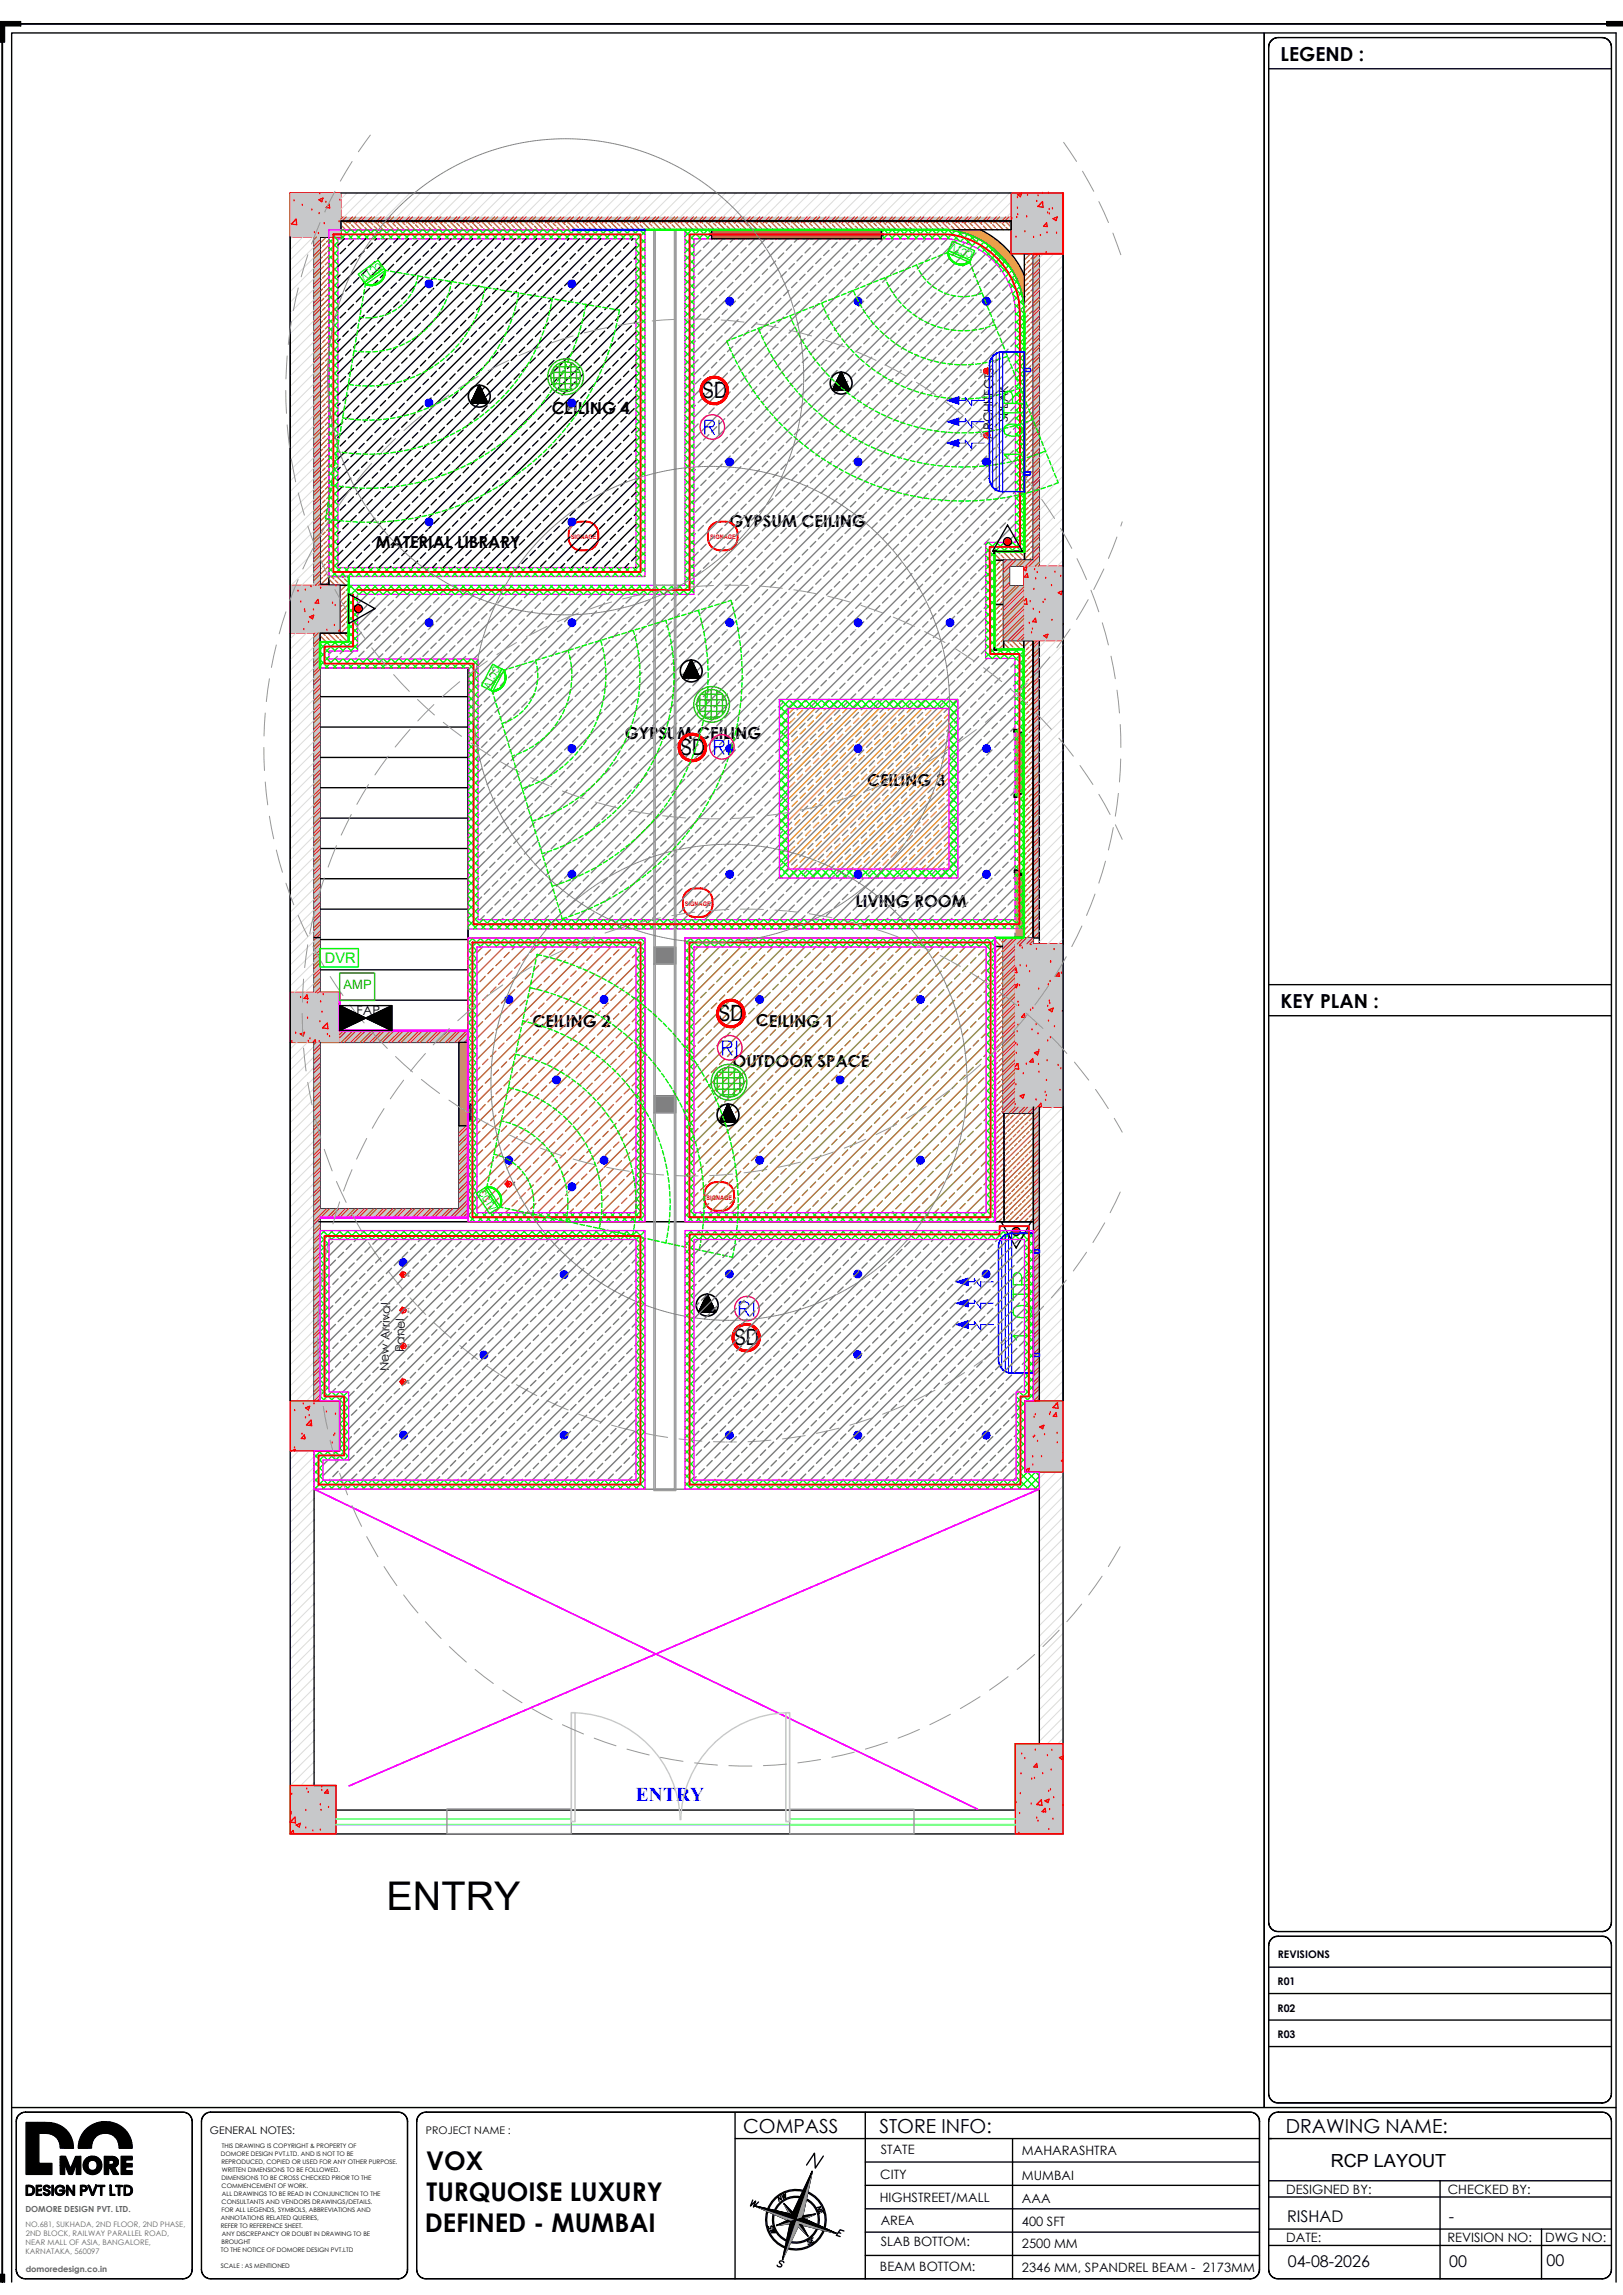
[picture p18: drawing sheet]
<svg xmlns="http://www.w3.org/2000/svg" width="297mm" height="420mm" viewBox="0 0 297 420" stroke-linecap="round" stroke-linejoin="round" font-family="sans-serif">
<defs><g id="words">
<text font-size="7.2" x="70.7" y="349.6">ENTRY</text>
<g font-size="4.7">
<text x="78" y="397.1">VOX</text>
<text x="78.1" y="402.9">TURQUOISE LUXURY</text>
<text x="77.7" y="408.5">DEFINED - MUMBAI</text>
</g>
<g font-size="4.1">
<text x="128.4" y="72.8">SD</text>
<text x="124.4" y="138.2">SD</text>
<text x="131.4" y="186.9">SD</text>
<text x="134.3" y="246.2">SD</text>
</g>
<text font-size="3.6" fill="#00f" x="116.4" y="329.7">ENTRY</text>
<g font-size="3.5">
<text x="234.3" y="11.1">LEGEND :</text>
<text x="234.3" y="184.4">KEY PLAN :</text>
<text x="136" y="390.4">COMPASS</text>
<text x="160.9" y="390.4">STORE INFO:</text>
<text x="235.3" y="390.4">DRAWING NAME:</text>
</g>
<text font-size="3.3" x="243.5" y="396.6">RCP LAYOUT</text>
<g font-size="3">
<text x="101" y="75.9">CEILING 4</text>
<text x="68.8" y="100.3">MATERIAL LIBRARY</text>
<text x="133.5" y="96.4">GYPSUM CEILING</text>
<text x="114.3" y="135.3">GYPSUM CEILING</text>
<text x="158.7" y="143.8">CEILING 3</text>
<text x="156.5" y="166">LIVING ROOM</text>
<text x="97.4" y="187.9">CEILING 2</text>
<text x="138.3" y="187.8">CEILING 1</text>
<text x="134" y="195.2">OUTDOOR SPACE</text>
</g>
<g font-size="2.9">
<text x="235.5" y="406.6">RISHAD</text>
<text x="265.1" y="406.6">-</text>
<text x="235.7" y="414.9">04-08-2026</text>
<text x="265.2" y="414.9">00</text>
<text x="283" y="414.7">00</text>
</g>
<text font-size="2.7" fill="#0d0" x="59.5" y="176.3">DVR</text>
<text font-size="2.4" fill="#2eb800" x="62.9" y="181.1">AMP</text>
<g font-size="2.4">
<text x="65.3" y="185.8">FAP</text>
<text x="161.2" y="394.2">STATE</text>
<text x="187" y="394.3">MAHARASHTRA</text>
<text x="161.1" y="398.8">CITY</text>
<text x="187" y="399">MUMBAI</text>
<text x="235.4" y="401.5">DESIGNED BY:</text>
<text x="264.9" y="401.5">CHECKED BY:</text>
<text x="161" y="403">HIGHSTREET/MALL</text>
<text x="161.2" y="407.1">AREA</text>
<text x="187" y="407.3">400 SFT</text>
<text x="187" y="403.1">AAA</text>
<text x="161.2" y="411.1">SLAB BOTTOM:</text>
<text x="187" y="411.3">2500 MM</text>
<text x="235.4" y="410.3">DATE:</text>
<text x="264.9" y="410.4">REVISION NO:</text>
<text x="282.8" y="410.4">DWG NO:</text>
<text x="161" y="415.5">BEAM BOTTOM:</text>
<text x="187" y="415.7">2346 MM, SPANDREL BEAM - 2173MM</text>
</g>
<g font-size="2.3">
<text x="184.4" y="77.3" transform="rotate(-89 184.4 77.3)">SPEAK</text>
<text x="181.6" y="80.4" transform="rotate(-89 181.6 80.4)">ARCHITECTS</text>
<text x="71.1" y="250.9" transform="rotate(-89 71.1 250.9)">New Arrival</text>
<text x="74" y="247.4" transform="rotate(-89 74 247.4)">Panel</text>
</g>
<g font-size="1.9" fill="#0d0">
<text x="69.3" y="47.9" transform="rotate(145 69.3 47.9)">CCTV</text>
<text x="178.2" y="46.2" transform="rotate(-157 178.2 46.2)">CCTV</text>
<text x="90.4" y="121.8" transform="rotate(118 90.4 121.8)">CCTV</text>
<text x="87.5" y="218.2" transform="rotate(57 87.5 218.2)">CCTV</text>
</g>
<g font-size="1.9">
<text x="233.8" y="358.3">REVISIONS</text>
<text x="233.8" y="363.3">R01</text>
<text x="233.8" y="368.1">R02</text>
<text x="233.8" y="373">R03</text>
<text x="38.4" y="390.5">GENERAL NOTES:</text>
<text x="78" y="390.5">PROJECT NAME :</text>
</g>
<g font-size="1.5" fill="#636466">
<text x="4.6" y="404.9">DOMORE DESIGN PVT. LTD.</text>
<text x="4.7" y="415.7">domoredesign.co.in</text>
</g>
<g font-size="1.4" fill="#636466">
<text x="4.6" y="407.5">NO.681, SUKHADA, 2ND FLOOR, 2ND PHASE,</text>
<text x="4.6" y="410.9">NEAR MALL OF ASIA, BANGALORE,</text>
<text x="4.6" y="412.6">KARNATAKA, 560097</text>
<text x="4.7" y="409.2">2ND BLOCK, RAILWAY PARALLEL ROAD,</text>
</g>
<g font-size="1.1" fill="#fff">
<text x="77.6" y="53.5">DL-1</text>
<text x="103.8" y="53.5">DL-1</text>
<text x="132.7" y="56.7">DL-1</text>
<text x="156.2" y="56.7">DL-1</text>
<text x="179.7" y="56.7">DL-1</text>
<text x="77.6" y="75.3">DL-1</text>
<text x="103.8" y="75.3">DL-1</text>
<text x="132.7" y="86.1">DL-1</text>
<text x="156.2" y="86.1">DL-1</text>
<text x="179.7" y="86.1">DL-1</text>
<text x="77.6" y="97.1">DL-1</text>
<text x="103.8" y="97.1">DL-1</text>
<text x="77.6" y="115.5">DL-1</text>
<text x="103.8" y="115.5">DL-1</text>
<text x="132.7" y="115.5">DL-1</text>
<text x="156.2" y="115.5">DL-1</text>
<text x="173" y="115.5">DL-1</text>
<text x="103.8" y="138.5">DL-1</text>
<text x="132.7" y="138.5">DL-1</text>
<text x="156.2" y="138.5">DL-1</text>
<text x="179.7" y="138.5">DL-1</text>
<text x="103.8" y="161.6">DL-1</text>
<text x="132.7" y="161.6">DL-1</text>
<text x="156.2" y="161.6">DL-1</text>
<text x="179.7" y="161.6">DL-1</text>
<text x="92.3" y="184.5">DL-1</text>
<text x="109.7" y="184.5">DL-1</text>
<text x="138.2" y="184.5">DL-1</text>
<text x="167.6" y="184.5">DL-1</text>
<text x="101" y="199.1">DL-1</text>
<text x="152.9" y="199.1">DL-1</text>
<text x="92.3" y="213.9">DL-1</text>
<text x="109.7" y="213.9">DL-1</text>
<text x="138.2" y="213.9">DL-1</text>
<text x="167.6" y="213.9">DL-1</text>
<text x="103.8" y="218.7">DL-1</text>
<text x="72.9" y="232.6">DL-1</text>
<text x="102.4" y="234.8">DL-1</text>
<text x="132.6" y="234.7">DL-1</text>
<text x="156.1" y="234.7">DL-1</text>
<text x="179.6" y="234.7">DL-1</text>
<text x="87.7" y="249.5">DL-1</text>
<text x="156.1" y="249.4">DL-1</text>
<text x="73" y="264.2">DL-1</text>
<text x="102.4" y="264.2">DL-1</text>
<text x="132.6" y="264.2">DL-1</text>
<text x="156.1" y="264.2">DL-1</text>
<text x="179.6" y="264.2">DL-1</text>
</g>
<g font-size="1.1" fill="#f00">
<text x="104.4" y="98.7">SIGNAGE</text>
<text x="129.9" y="98.7">SIGNAGE</text>
<text x="125.3" y="165.8">SIGNAGE</text>
<text x="129.3" y="219.5">SIGNAGE</text>
</g>
<g font-size="1.1">
<text x="40.4" y="394.6">DOMORE DESIGN PVT.LTD. AND IS NOT TO BE</text>
<text x="40.6" y="393.2">THIS DRAWING IS COPYRIGHT &amp; PROPERTY OF</text>
<text x="40.5" y="396.1">REPRODUCED, COPIED OR USED FOR ANY OTHER PURPOSE.</text>
<text x="40.5" y="399">DIMENSIONS TO BE CROSS CHECKED PRIOR TO THE</text>
<text x="40.6" y="400.4">COMMENCEMENT OF WORK.</text>
<text x="40.6" y="397.5">WRITTEN DIMENSIONS TO BE FOLLOWED.</text>
<text x="40.6" y="401.9">ALL DRAWINGS TO BE READ IN CONJUNCTION TO THE</text>
<text x="40.4" y="406.3">ANNOTATIONS RELATED QUERIES,</text>
<text x="40.4" y="407.7">REFER TO REFERENCE SHEET.</text>
<text x="40.5" y="404.8">FOR ALL LEGENDS, SYMBOLS, ABBREVIATIONS AND</text>
<text x="40.6" y="403.4">CONSULTANTS AND VENDORS DRAWINGS/DETAILS.</text>
<text x="40.4" y="412.1">TO THE NOTICE OF DOMORE DESIGN PVT.LTD</text>
<text x="40.5" y="410.7">BROUGHT</text>
<text x="40.6" y="409.2">ANY DISCREPANCY OR DOUBT IN DRAWING TO BE</text>
<text x="40.4" y="415">SCALE : AS MENTIONED</text>
</g>
<g font-size=".6">
<text x="179.3" y="67.4" transform="rotate(90 179.3 67.4)">W-1</text>
<text x="179.4" y="79.2" transform="rotate(90 179.4 79.2)">W-1</text>
<text x="94.3" y="217.1" transform="rotate(-90 94.3 217.1)">W-1</text>
<text x="75" y="233.7" transform="rotate(-90 75 233.7)">W-1</text>
<text x="75" y="240.2" transform="rotate(-90 75 240.2)">W-1</text>
<text x="75" y="246.8" transform="rotate(-90 75 246.8)">W-1</text>
<text x="75" y="253.3" transform="rotate(-90 75 253.3)">W-1</text>
</g>
</g></defs>
<!-- layer: 0 -->
<path d="M85.6 171.7h32.4v51.9h-32.4zM125.3 171.7h56.8v51.9h-56.8z" fill="none" stroke="#808080" stroke-width=".25"/>
<path d="M60.2 42.1h57.8v63.4h-57.8z" fill="none" stroke="#dcdcdc" stroke-width=".25"/>
<!-- layer: ELE-ELECTRICAL POINTS -->
<path d="M106.3 95.4h.9v.1h-.9z" fill="none" stroke="#f00" stroke-width=".18"/>
<path d="M106.3 95.4h.9v.1h-.9z" fill="#f00"/>
<path d="M107.2 95.4h.4v.2l-.4-.1z" fill="none" stroke="#f00" stroke-width=".18"/>
<path d="M107.2 95.4h.4v.2l-.4-.1z" fill="#f00"/>
<path d="M107.6 95.4l.3 .1v.1h-.3z" fill="none" stroke="#f00" stroke-width=".18"/>
<path d="M107.6 95.4l.3 .1v.1h-.3z" fill="#f00"/>
<path d="M107.9 95.5l.4 .1-.1 .2-.3-.2z" fill="none" stroke="#f00" stroke-width=".18"/>
<path d="M107.9 95.5l.4 .1-.1 .2-.3-.2z" fill="#f00"/>
<path d="M108.3 95.6l.3 .2-.1 .2-.3-.2z" fill="none" stroke="#f00" stroke-width=".18"/>
<path d="M108.3 95.6l.3 .2-.1 .2-.3-.2z" fill="#f00"/>
<path d="M108.6 95.8l.3 .3-.1 .1-.3-.2z" fill="none" stroke="#f00" stroke-width=".18"/>
<path d="M108.6 95.8l.3 .3-.1 .1-.3-.2z" fill="#f00"/>
<path d="M108.8 96.2l.1-.1 .2 .3h-.1z" fill="none" stroke="#f00" stroke-width=".18"/>
<path d="M108.8 96.2l.1-.1 .2 .3h-.1z" fill="#f00"/>
<path d="M109 96.4h.1l.2 .3h-.1z" fill="none" stroke="#f00" stroke-width=".18"/>
<path d="M109 96.4h.1l.2 .3h-.1z" fill="#f00"/>
<path d="M109.2 96.7h.1l.1 .3h-.1z" fill="none" stroke="#f00" stroke-width=".18"/>
<path d="M109.2 96.7h.1l.1 .3h-.1z" fill="#f00"/>
<path d="M109.3 97h.1l.1 .3-.1 .1z" fill="none" stroke="#f00" stroke-width=".18"/>
<path d="M109.3 97h.1l.1 .3-.1 .1z" fill="#f00"/>
<path d="M109.4 97.4l.1-.1 .1 .4h-.2z" fill="none" stroke="#f00" stroke-width=".18"/>
<path d="M109.4 97.4l.1-.1 .1 .4h-.2z" fill="#f00"/>
<path d="M109.4 97.7h.2v.7h-.2z" fill="none" stroke="#f00" stroke-width=".18"/>
<path d="M109.4 97.7h.2v.7h-.2z" fill="#f00"/>
<path d="M109.4 98.4h.2l-.1 .4h-.1z" fill="none" stroke="#f00" stroke-width=".18"/>
<path d="M109.4 98.4h.2l-.1 .4h-.1z" fill="#f00"/>
<path d="M109.4 98.8h.1l-.1 .4-.1-.1z" fill="none" stroke="#f00" stroke-width=".18"/>
<path d="M109.4 98.8h.1l-.1 .4-.1-.1z" fill="#f00"/>
<path d="M109.3 99.1l.1 .1-.1 .3-.1-.1z" fill="none" stroke="#f00" stroke-width=".18"/>
<path d="M109.3 99.1l.1 .1-.1 .3-.1-.1z" fill="#f00"/>
<path d="M109.2 99.4l.1 .1-.2 .3-.1-.1z" fill="none" stroke="#f00" stroke-width=".18"/>
<path d="M109.2 99.4l.1 .1-.2 .3-.1-.1z" fill="#f00"/>
<path d="M109 99.7l.1 .1-.2 .3-.1-.1z" fill="none" stroke="#f00" stroke-width=".18"/>
<path d="M109 99.7l.1 .1-.2 .3-.1-.1z" fill="#f00"/>
<path d="M108.5 100.2l.3-.2 .1 .1-.3 .2z" fill="none" stroke="#f00" stroke-width=".18"/>
<path d="M108.5 100.2l.3-.2 .1 .1-.3 .2z" fill="#f00"/>
<path d="M108.2 100.4l.3-.2 .1 .1-.3 .2z" fill="none" stroke="#f00" stroke-width=".18"/>
<path d="M108.2 100.4l.3-.2 .1 .1-.3 .2z" fill="#f00"/>
<path d="M107.9 100.5l.3-.1 .1 .1-.4 .2z" fill="none" stroke="#f00" stroke-width=".18"/>
<path d="M107.9 100.5l.3-.1 .1 .1-.4 .2z" fill="#f00"/>
<path d="M107.6 100.6l.3-.1v.2l-.3 .1z" fill="none" stroke="#f00" stroke-width=".18"/>
<path d="M107.6 100.6l.3-.1v.2l-.3 .1z" fill="#f00"/>
<path d="M107.2 100.6h.4v.2h-.4z" fill="none" stroke="#f00" stroke-width=".18"/>
<path d="M107.2 100.6h.4v.2h-.4z" fill="#f00"/>
<path d="M106.3 100.6h.9v.2h-.9z" fill="none" stroke="#f00" stroke-width=".18"/>
<path d="M106.3 100.6h.9v.2h-.9z" fill="#f00"/>
<path d="M106 100.6h.3v.2h-.4z" fill="none" stroke="#f00" stroke-width=".18"/>
<path d="M106 100.6h.3v.2h-.4z" fill="#f00"/>
<path d="M105.6 100.5l.4 .1-.1 .2-.3-.1z" fill="none" stroke="#f00" stroke-width=".18"/>
<path d="M105.6 100.5l.4 .1-.1 .2-.3-.1z" fill="#f00"/>
<path d="M105.3 100.4l.3 .1v.2l-.3-.2z" fill="none" stroke="#f00" stroke-width=".18"/>
<path d="M105.3 100.4l.3 .1v.2l-.3-.2z" fill="#f00"/>
<path d="M105.1 100.2l.2 .2v.1l-.3-.2z" fill="none" stroke="#f00" stroke-width=".18"/>
<path d="M105.1 100.2l.2 .2v.1l-.3-.2z" fill="#f00"/>
<path d="M104.8 100l.3 .2-.1 .1-.3-.2z" fill="none" stroke="#f00" stroke-width=".18"/>
<path d="M104.8 100l.3 .2-.1 .1-.3-.2z" fill="#f00"/>
<path d="M104.4 99.8l.2-.1 .2 .3-.1 .1z" fill="none" stroke="#f00" stroke-width=".18"/>
<path d="M104.4 99.8l.2-.1 .2 .3-.1 .1z" fill="#f00"/>
<path d="M104.2 99.5l.2-.1 .2 .3-.2 .1z" fill="none" stroke="#f00" stroke-width=".18"/>
<path d="M104.2 99.5l.2-.1 .2 .3-.2 .1z" fill="#f00"/>
<path d="M104.1 99.2l.1-.1 .2 .3-.2 .1z" fill="none" stroke="#f00" stroke-width=".18"/>
<path d="M104.1 99.2l.1-.1 .2 .3-.2 .1z" fill="#f00"/>
<path d="M104 98.8h.2v.3l-.1 .1z" fill="none" stroke="#f00" stroke-width=".18"/>
<path d="M104 98.8h.2v.3l-.1 .1z" fill="#f00"/>
<path d="M104 98.4h.1l.1 .4h-.2z" fill="none" stroke="#f00" stroke-width=".18"/>
<path d="M104 98.4h.1l.1 .4h-.2z" fill="#f00"/>
<path d="M104 97.7h.1v.7h-.1z" fill="none" stroke="#f00" stroke-width=".18"/>
<path d="M104 97.7h.1v.7h-.1z" fill="#f00"/>
<path d="M104 97.3l.2 .1-.1 .3h-.1z" fill="none" stroke="#f00" stroke-width=".18"/>
<path d="M104 97.3l.2 .1-.1 .3h-.1z" fill="#f00"/>
<path d="M104.1 97h.1v.4l-.2-.1z" fill="none" stroke="#f00" stroke-width=".18"/>
<path d="M104.1 97h.1v.4l-.2-.1z" fill="#f00"/>
<path d="M104.2 96.7h.2l-.2 .3h-.1z" fill="none" stroke="#f00" stroke-width=".18"/>
<path d="M104.2 96.7h.2l-.2 .3h-.1z" fill="#f00"/>
<path d="M104.4 96.4h.2l-.2 .3h-.2z" fill="none" stroke="#f00" stroke-width=".18"/>
<path d="M104.4 96.4h.2l-.2 .3h-.2z" fill="#f00"/>
<path d="M104.7 96.1l.1 .1-.2 .2h-.2z" fill="none" stroke="#f00" stroke-width=".18"/>
<path d="M104.7 96.1l.1 .1-.2 .2h-.2z" fill="#f00"/>
<path d="M104.7 96.1l.3-.3 .1 .2-.3 .2z" fill="none" stroke="#f00" stroke-width=".18"/>
<path d="M104.7 96.1l.3-.3 .1 .2-.3 .2z" fill="#f00"/>
<path d="M105 95.8l.3-.2v.2l-.2 .2z" fill="none" stroke="#f00" stroke-width=".18"/>
<path d="M105 95.8l.3-.2v.2l-.2 .2z" fill="#f00"/>
<path d="M105.3 95.6l.3-.1v.1l-.3 .2z" fill="none" stroke="#f00" stroke-width=".18"/>
<path d="M105.3 95.6l.3-.1v.1l-.3 .2z" fill="#f00"/>
<path d="M105.6 95.5l.3-.1 .1 .2h-.4z" fill="none" stroke="#f00" stroke-width=".18"/>
<path d="M105.6 95.5l.3-.1 .1 .2h-.4z" fill="#f00"/>
<path d="M105.9 95.4h.4v.1l-.3 .1z" fill="none" stroke="#f00" stroke-width=".18"/>
<path d="M105.9 95.4h.4v.1l-.3 .1z" fill="#f00"/>
<path d="M131.2 216.2h.9v.2h-.9z" fill="none" stroke="#f00" stroke-width=".18"/>
<path d="M131.2 216.2h.9v.2h-.9z" fill="#f00"/>
<path d="M132.1 216.2l.3 .1v.1h-.3z" fill="none" stroke="#f00" stroke-width=".18"/>
<path d="M132.1 216.2l.3 .1v.1h-.3z" fill="#f00"/>
<path d="M132.4 216.3l.4 .1-.1 .1-.3-.1z" fill="none" stroke="#f00" stroke-width=".18"/>
<path d="M132.4 216.3l.4 .1-.1 .1-.3-.1z" fill="#f00"/>
<path d="M132.8 216.4l.3 .1v.1l-.4-.1z" fill="none" stroke="#f00" stroke-width=".18"/>
<path d="M132.8 216.4l.3 .1v.1l-.4-.1z" fill="#f00"/>
<path d="M133.1 216.5l.3 .2-.1 .1-.2-.2z" fill="none" stroke="#f00" stroke-width=".18"/>
<path d="M133.1 216.5l.3 .2-.1 .1-.2-.2z" fill="#f00"/>
<path d="M133.4 216.7l.3 .2-.1 .2-.3-.3z" fill="none" stroke="#f00" stroke-width=".18"/>
<path d="M133.4 216.7l.3 .2-.1 .2-.3-.3z" fill="#f00"/>
<path d="M133.7 216.9l.3 .3-.2 .1-.2-.2z" fill="none" stroke="#f00" stroke-width=".18"/>
<path d="M133.7 216.9l.3 .3-.2 .1-.2-.2z" fill="#f00"/>
<path d="M133.8 217.3l.2-.1 .2 .3-.2 .1z" fill="none" stroke="#f00" stroke-width=".18"/>
<path d="M133.8 217.3l.2-.1 .2 .3-.2 .1z" fill="#f00"/>
<path d="M134 217.6l.2-.1 .1 .4h-.2z" fill="none" stroke="#f00" stroke-width=".18"/>
<path d="M134 217.6l.2-.1 .1 .4h-.2z" fill="#f00"/>
<path d="M134.1 217.9h.2l.1 .3h-.2z" fill="none" stroke="#f00" stroke-width=".18"/>
<path d="M134.1 217.9h.2l.1 .3h-.2z" fill="#f00"/>
<path d="M134.2 218.2h.2v.4h-.2z" fill="none" stroke="#f00" stroke-width=".18"/>
<path d="M134.2 218.2h.2v.4h-.2z" fill="#f00"/>
<path d="M134.2 218.6h.2v.7h-.2z" fill="none" stroke="#f00" stroke-width=".18"/>
<path d="M134.2 218.6h.2v.7h-.2z" fill="#f00"/>
<path d="M134.2 219.3h.2v.4l-.2-.1z" fill="none" stroke="#f00" stroke-width=".18"/>
<path d="M134.2 219.3h.2v.4l-.2-.1z" fill="#f00"/>
<path d="M134.2 219.6l.2 .1-.1 .3h-.2z" fill="none" stroke="#f00" stroke-width=".18"/>
<path d="M134.2 219.6l.2 .1-.1 .3h-.2z" fill="#f00"/>
<path d="M134.1 220h.2l-.1 .4-.2-.1z" fill="none" stroke="#f00" stroke-width=".18"/>
<path d="M134.1 220h.2l-.1 .4-.2-.1z" fill="#f00"/>
<path d="M134 220.3l.2 .1-.2 .3-.2-.1z" fill="none" stroke="#f00" stroke-width=".18"/>
<path d="M134 220.3l.2 .1-.2 .3-.2-.1z" fill="#f00"/>
<path d="M133.8 220.6l.2 .1-.3 .3-.1-.2z" fill="none" stroke="#f00" stroke-width=".18"/>
<path d="M133.8 220.6l.2 .1-.3 .3-.1-.2z" fill="#f00"/>
<path d="M133.3 221.1l.3-.3 .1 .2-.3 .2z" fill="none" stroke="#f00" stroke-width=".18"/>
<path d="M133.3 221.1l.3-.3 .1 .2-.3 .2z" fill="#f00"/>
<path d="M133.1 221.2l.2-.1 .1 .1-.3 .2z" fill="none" stroke="#f00" stroke-width=".18"/>
<path d="M133.1 221.2l.2-.1 .1 .1-.3 .2z" fill="#f00"/>
<path d="M132.7 221.4l.4-.2v.2l-.3 .1z" fill="none" stroke="#f00" stroke-width=".18"/>
<path d="M132.7 221.4l.4-.2v.2l-.3 .1z" fill="#f00"/>
<path d="M132.4 221.4h.3l.1 .1-.4 .1z" fill="none" stroke="#f00" stroke-width=".18"/>
<path d="M132.4 221.4h.3l.1 .1-.4 .1z" fill="#f00"/>
<path d="M132.1 221.5l.3-.1v.2l-.3 .1z" fill="none" stroke="#f00" stroke-width=".18"/>
<path d="M132.1 221.5l.3-.1v.2l-.3 .1z" fill="#f00"/>
<path d="M131.2 221.5h.9v.2h-.9z" fill="none" stroke="#f00" stroke-width=".18"/>
<path d="M131.2 221.5h.9v.2h-.9z" fill="#f00"/>
<path d="M130.8 221.4l.4 .1v.2l-.4-.1z" fill="none" stroke="#f00" stroke-width=".18"/>
<path d="M130.8 221.4l.4 .1v.2l-.4-.1z" fill="#f00"/>
<path d="M130.5 221.4h.3v.2l-.4-.1z" fill="none" stroke="#f00" stroke-width=".18"/>
<path d="M130.5 221.4h.3v.2l-.4-.1z" fill="#f00"/>
<path d="M130.2 221.2l.3 .2-.1 .1-.3-.1z" fill="none" stroke="#f00" stroke-width=".18"/>
<path d="M130.2 221.2l.3 .2-.1 .1-.3-.1z" fill="#f00"/>
<path d="M129.9 221.1l.3 .1-.1 .2-.3-.2z" fill="none" stroke="#f00" stroke-width=".18"/>
<path d="M129.9 221.1l.3 .1-.1 .2-.3-.2z" fill="#f00"/>
<path d="M129.6 220.8l.3 .3-.1 .1-.3-.2z" fill="none" stroke="#f00" stroke-width=".18"/>
<path d="M129.6 220.8l.3 .3-.1 .1-.3-.2z" fill="#f00"/>
<path d="M129.3 220.7l.1-.1 .2 .2-.1 .2z" fill="none" stroke="#f00" stroke-width=".18"/>
<path d="M129.3 220.7l.1-.1 .2 .2-.1 .2z" fill="#f00"/>
<path d="M129.1 220.4l.1-.1 .2 .3-.1 .1z" fill="none" stroke="#f00" stroke-width=".18"/>
<path d="M129.1 220.4l.1-.1 .2 .3-.1 .1z" fill="#f00"/>
<path d="M128.9 220h.2l.1 .3-.1 .1z" fill="none" stroke="#f00" stroke-width=".18"/>
<path d="M128.9 220h.2l.1 .3-.1 .1z" fill="#f00"/>
<path d="M128.9 219.7l.1-.1 .1 .4h-.2z" fill="none" stroke="#f00" stroke-width=".18"/>
<path d="M128.9 219.7l.1-.1 .1 .4h-.2z" fill="#f00"/>
<path d="M128.8 219.3h.2v.3l-.1 .1z" fill="none" stroke="#f00" stroke-width=".18"/>
<path d="M128.8 219.3h.2v.3l-.1 .1z" fill="#f00"/>
<path d="M128.8 218.6h.2v.7h-.2z" fill="none" stroke="#f00" stroke-width=".18"/>
<path d="M128.8 218.6h.2v.7h-.2z" fill="#f00"/>
<path d="M128.9 218.2h.1v.4h-.2z" fill="none" stroke="#f00" stroke-width=".18"/>
<path d="M128.9 218.2h.1v.4h-.2z" fill="#f00"/>
<path d="M128.9 217.9h.2l-.1 .3h-.1z" fill="none" stroke="#f00" stroke-width=".18"/>
<path d="M128.9 217.9h.2l-.1 .3h-.1z" fill="#f00"/>
<path d="M129.1 217.5l.1 .1-.1 .3h-.2z" fill="none" stroke="#f00" stroke-width=".18"/>
<path d="M129.1 217.5l.1 .1-.1 .3h-.2z" fill="#f00"/>
<path d="M129.3 217.2l.1 .1-.2 .3-.1-.1z" fill="none" stroke="#f00" stroke-width=".18"/>
<path d="M129.3 217.2l.1 .1-.2 .3-.1-.1z" fill="#f00"/>
<path d="M129.5 216.9l.1 .2-.2 .2-.1-.1z" fill="none" stroke="#f00" stroke-width=".18"/>
<path d="M129.5 216.9l.1 .2-.2 .2-.1-.1z" fill="#f00"/>
<path d="M129.5 216.9l.3-.2 .1 .1-.3 .3z" fill="none" stroke="#f00" stroke-width=".18"/>
<path d="M129.5 216.9l.3-.2 .1 .1-.3 .3z" fill="#f00"/>
<path d="M129.8 216.7l.3-.2 .1 .1-.3 .2z" fill="none" stroke="#f00" stroke-width=".18"/>
<path d="M129.8 216.7l.3-.2 .1 .1-.3 .2z" fill="#f00"/>
<path d="M130.1 216.5l.3-.1 .1 .1-.3 .1z" fill="none" stroke="#f00" stroke-width=".18"/>
<path d="M130.1 216.5l.3-.1 .1 .1-.3 .1z" fill="#f00"/>
<path d="M130.4 216.4l.4-.1v.1l-.3 .1z" fill="none" stroke="#f00" stroke-width=".18"/>
<path d="M130.4 216.4l.4-.1v.1l-.3 .1z" fill="#f00"/>
<path d="M130.8 216.3l.4-.1v.2h-.4z" fill="none" stroke="#f00" stroke-width=".18"/>
<path d="M130.8 216.3l.4-.1v.2h-.4z" fill="#f00"/>
<path d="M127.2 162.5h.9v.2h-.9z" fill="none" stroke="#f00" stroke-width=".18"/>
<path d="M127.2 162.5h.9v.2h-.9z" fill="#f00"/>
<path d="M128.1 162.5h.4v.2h-.4z" fill="none" stroke="#f00" stroke-width=".18"/>
<path d="M128.1 162.5h.4v.2h-.4z" fill="#f00"/>
<path d="M128.5 162.5l.4 .1-.1 .2-.3-.1z" fill="none" stroke="#f00" stroke-width=".18"/>
<path d="M128.5 162.5l.4 .1-.1 .2-.3-.1z" fill="#f00"/>
<path d="M128.9 162.6l.3 .1-.1 .2-.3-.1z" fill="none" stroke="#f00" stroke-width=".18"/>
<path d="M128.9 162.6l.3 .1-.1 .2-.3-.1z" fill="#f00"/>
<path d="M129.2 162.7l.3 .3-.1 .1-.3-.2z" fill="none" stroke="#f00" stroke-width=".18"/>
<path d="M129.2 162.7l.3 .3-.1 .1-.3-.2z" fill="#f00"/>
<path d="M129.5 163l.3 .2-.1 .1-.3-.2z" fill="none" stroke="#f00" stroke-width=".18"/>
<path d="M129.5 163l.3 .2-.1 .1-.3-.2z" fill="#f00"/>
<path d="M129.8 163.2l.2 .3-.1 .1-.2-.3z" fill="none" stroke="#f00" stroke-width=".18"/>
<path d="M129.8 163.2l.2 .3-.1 .1-.2-.3z" fill="#f00"/>
<path d="M129.9 163.6l.1-.1 .2 .3h-.1z" fill="none" stroke="#f00" stroke-width=".18"/>
<path d="M129.9 163.6l.1-.1 .2 .3h-.1z" fill="#f00"/>
<path d="M130.1 163.8h.1l.2 .3-.2 .1z" fill="none" stroke="#f00" stroke-width=".18"/>
<path d="M130.1 163.8h.1l.2 .3-.2 .1z" fill="#f00"/>
<path d="M130.2 164.2l.2-.1 .1 .4h-.2z" fill="none" stroke="#f00" stroke-width=".18"/>
<path d="M130.2 164.2l.2-.1 .1 .4h-.2z" fill="#f00"/>
<path d="M130.3 164.5h.2v.3h-.2z" fill="none" stroke="#f00" stroke-width=".18"/>
<path d="M130.3 164.5h.2v.3h-.2z" fill="#f00"/>
<path d="M130.3 164.8h.2v.8h-.2z" fill="none" stroke="#f00" stroke-width=".18"/>
<path d="M130.3 164.8h.2v.8h-.2z" fill="#f00"/>
<path d="M130.3 165.6h.2v.3h-.2z" fill="none" stroke="#f00" stroke-width=".18"/>
<path d="M130.3 165.6h.2v.3h-.2z" fill="#f00"/>
<path d="M130.3 165.9h.2l-.1 .4-.2-.1z" fill="none" stroke="#f00" stroke-width=".18"/>
<path d="M130.3 165.9h.2l-.1 .4-.2-.1z" fill="#f00"/>
<path d="M130.2 166.2l.2 .1-.2 .3h-.1z" fill="none" stroke="#f00" stroke-width=".18"/>
<path d="M130.2 166.2l.2 .1-.2 .3h-.1z" fill="#f00"/>
<path d="M130.1 166.6h.1l-.2 .3-.1-.1z" fill="none" stroke="#f00" stroke-width=".18"/>
<path d="M130.1 166.6h.1l-.2 .3-.1-.1z" fill="#f00"/>
<path d="M129.9 166.8l.1 .1-.2 .3-.1-.1z" fill="none" stroke="#f00" stroke-width=".18"/>
<path d="M129.9 166.8l.1 .1-.2 .3-.1-.1z" fill="#f00"/>
<path d="M129.4 167.3l.3-.2 .1 .1-.3 .2z" fill="none" stroke="#f00" stroke-width=".18"/>
<path d="M129.4 167.3l.3-.2 .1 .1-.3 .2z" fill="#f00"/>
<path d="M129.1 167.5l.3-.2 .1 .1-.3 .3z" fill="none" stroke="#f00" stroke-width=".18"/>
<path d="M129.1 167.5l.3-.2 .1 .1-.3 .3z" fill="#f00"/>
<path d="M128.8 167.6l.3-.1 .1 .2-.3 .1z" fill="none" stroke="#f00" stroke-width=".18"/>
<path d="M128.8 167.6l.3-.1 .1 .2-.3 .1z" fill="#f00"/>
<path d="M128.5 167.7l.3-.1 .1 .2-.4 .1z" fill="none" stroke="#f00" stroke-width=".18"/>
<path d="M128.5 167.7l.3-.1 .1 .2-.4 .1z" fill="#f00"/>
<path d="M128.1 167.7h.4v.2h-.4z" fill="none" stroke="#f00" stroke-width=".18"/>
<path d="M128.1 167.7h.4v.2h-.4z" fill="#f00"/>
<path d="M127.2 167.7h.9v.2h-.9z" fill="none" stroke="#f00" stroke-width=".18"/>
<path d="M127.2 167.7h.9v.2h-.9z" fill="#f00"/>
<path d="M126.9 167.7h.3v.2h-.3z" fill="none" stroke="#f00" stroke-width=".18"/>
<path d="M126.9 167.7h.3v.2h-.3z" fill="#f00"/>
<path d="M126.5 167.6l.4 .1v.2l-.4-.1z" fill="none" stroke="#f00" stroke-width=".18"/>
<path d="M126.5 167.6l.4 .1v.2l-.4-.1z" fill="#f00"/>
<path d="M126.2 167.5l.3 .1v.2l-.3-.1z" fill="none" stroke="#f00" stroke-width=".18"/>
<path d="M126.2 167.5l.3 .1v.2l-.3-.1z" fill="#f00"/>
<path d="M126 167.3l.2 .2v.2l-.3-.3z" fill="none" stroke="#f00" stroke-width=".18"/>
<path d="M126 167.3l.2 .2v.2l-.3-.3z" fill="#f00"/>
<path d="M125.7 167.1l.3 .2-.1 .1-.3-.2z" fill="none" stroke="#f00" stroke-width=".18"/>
<path d="M125.7 167.1l.3 .2-.1 .1-.3-.2z" fill="#f00"/>
<path d="M125.3 166.9l.2-.1 .2 .3-.1 .1z" fill="none" stroke="#f00" stroke-width=".18"/>
<path d="M125.3 166.9l.2-.1 .2 .3-.1 .1z" fill="#f00"/>
<path d="M125.1 166.6h.2l.2 .2-.2 .1z" fill="none" stroke="#f00" stroke-width=".18"/>
<path d="M125.1 166.6h.2l.2 .2-.2 .1z" fill="#f00"/>
<path d="M125 166.3l.2-.1 .1 .4h-.2z" fill="none" stroke="#f00" stroke-width=".18"/>
<path d="M125 166.3l.2-.1 .1 .4h-.2z" fill="#f00"/>
<path d="M124.9 165.9h.2l.1 .3-.2 .1z" fill="none" stroke="#f00" stroke-width=".18"/>
<path d="M124.9 165.9h.2l.1 .3-.2 .1z" fill="#f00"/>
<path d="M124.9 165.6h.1l.1 .3h-.2z" fill="none" stroke="#f00" stroke-width=".18"/>
<path d="M124.9 165.6h.1l.1 .3h-.2z" fill="#f00"/>
<path d="M124.9 164.8h.1v.8h-.1z" fill="none" stroke="#f00" stroke-width=".18"/>
<path d="M124.9 164.8h.1v.8h-.1z" fill="#f00"/>
<path d="M124.9 164.5h.2l-.1 .3h-.1z" fill="none" stroke="#f00" stroke-width=".18"/>
<path d="M124.9 164.5h.2l-.1 .3h-.1z" fill="#f00"/>
<path d="M125 164.1l.2 .1-.1 .3h-.2z" fill="none" stroke="#f00" stroke-width=".18"/>
<path d="M125 164.1l.2 .1-.1 .3h-.2z" fill="#f00"/>
<path d="M125.1 163.8h.2l-.1 .4-.2-.1z" fill="none" stroke="#f00" stroke-width=".18"/>
<path d="M125.1 163.8h.2l-.1 .4-.2-.1z" fill="#f00"/>
<path d="M125.3 163.5l.2 .1-.2 .2h-.2z" fill="none" stroke="#f00" stroke-width=".18"/>
<path d="M125.3 163.5l.2 .1-.2 .2h-.2z" fill="#f00"/>
<path d="M125.6 163.2l.1 .1-.2 .3-.2-.1z" fill="none" stroke="#f00" stroke-width=".18"/>
<path d="M125.6 163.2l.1 .1-.2 .3-.2-.1z" fill="#f00"/>
<path d="M125.6 163.2l.3-.2 .1 .1-.3 .2z" fill="none" stroke="#f00" stroke-width=".18"/>
<path d="M125.6 163.2l.3-.2 .1 .1-.3 .2z" fill="#f00"/>
<path d="M125.9 163l.3-.3v.2l-.2 .2z" fill="none" stroke="#f00" stroke-width=".18"/>
<path d="M125.9 163l.3-.3v.2l-.2 .2z" fill="#f00"/>
<path d="M126.2 162.7l.3-.1v.2l-.3 .1z" fill="none" stroke="#f00" stroke-width=".18"/>
<path d="M126.2 162.7l.3-.1v.2l-.3 .1z" fill="#f00"/>
<path d="M126.5 162.6l.4-.1v.2l-.4 .1z" fill="none" stroke="#f00" stroke-width=".18"/>
<path d="M126.5 162.6l.4-.1v.2l-.4 .1z" fill="#f00"/>
<path d="M126.9 162.5h.3v.2h-.3z" fill="none" stroke="#f00" stroke-width=".18"/>
<path d="M126.9 162.5h.3v.2h-.3z" fill="#f00"/>
<!-- layer: 0 -->
<path d="M53.1 35.3v71.8M62.4 39.7v3.7h-4.9v63.7h4.7v8.7h-4.7v65.8h4.7v9.2h-4.7M185 39.7v6.7h5.2v57.2h-5.5v3.6h2.6v10h2.9M58.6 43.4v63.7M189.1 46.4v57.2M53.1 115.8v65.8M58.6 115.8v65.8M183.6 102.5h6.6M62.2 188.6h23.4M183.6 188.6h1.4M58.6 222.8h27M58.6 221.2h27" fill="none" stroke="#000" stroke-width=".25"/>
<!-- layer: PANELING -->
<path d="M189.1 117.2h1.1v54.5h-1.1z" fill-rule="evenodd" fill="#c7c8ca"/>
<g fill="none" stroke="#cd2027" stroke-width=".2">
<path d="M189.8 117.2l-.7 .8M190.2 118.6l-1.1 1.1M190.2 117.4l-1.1 1.1M190.2 119.2l-1.1 1.1M190.2 120.3l-1.1 1.1M190.2 122.1l-1.1 1M190.2 123.8l-1.1 1.1M190.2 125.5l-1.1 1.1M190.2 127.3l-1.1 1.1M190.2 129l-1.1 1.1M190.2 130.7l-1.1 1.1M190.2 132.5l-1.1 1.1"/>
<path d="M190.2 134.2l-1.1 1.1M190.2 135.9l-1.1 1.1M190.2 137.7l-1.1 1M190.2 139.4l-1.1 1.1M190.2 120.9l-1.1 1.1M190.2 122.6l-1.1 1.1M190.2 124.4l-1.1 1.1M190.2 126.1l-1.1 1.1M190.2 127.8l-1.1 1.1M190.2 129.6l-1.1 1.1M190.2 131.3l-1.1 1.1M190.2 133l-1.1 1.1"/>
<path d="M190.2 134.8l-1.1 1M190.2 136.5l-1.1 1.1M190.2 138.2l-1.1 1.1M190.2 140l-1.1 1.1M190.2 141.1l-1.1 1.1M190.2 142.9l-1.1 1.1M190.2 144.6l-1.1 1.1M190.2 146.3l-1.1 1.1M190.2 148.1l-1.1 1M190.2 149.8l-1.1 1.1M190.2 151.5l-1.1 1.1M190.2 153.2l-1.1 1.1"/>
<path d="M190.2 155l-1.1 1.1M190.2 156.7l-1.1 1.1M190.2 158.5l-1.1 1M190.2 141.7l-1.1 1.1M190.2 143.4l-1.1 1.1M190.2 145.2l-1.1 1.1M190.2 146.9l-1.1 1.1M190.2 148.6l-1.1 1.1M190.2 150.4l-1.1 1M190.2 152.1l-1.1 1.1M190.2 153.8l-1.1 1.1M190.2 155.6l-1.1 1.1"/>
<path d="M190.2 157.3l-1.1 1.1M190.2 159l-1.1 1.1M190.2 160.2l-1.1 1.1M190.2 161.9l-1.1 1.1M190.2 163.7l-1.1 1M190.2 165.4l-1.1 1.1M190.2 167.1l-1.1 1.1M190.2 168.8l-1.1 1.1M190.2 170.6l-1.1 1.1M190.2 160.8l-1.1 1.1M190.2 162.5l-1.1 1.1M190.2 164.2l-1.1 1.1"/>
<path d="M190.2 165.9l-1.1 1.1M190.2 167.7l-1.1 1.1M190.2 169.4l-1.1 1.1M190.2 171.2l-.5 .5"/>
</g>
<!-- layer: 0 -->
<path d="M183.6 102.5v14.7h3.7M189.1 117.2v55.6M190.2 117.2v55.6h-4.5v29.8h4.5M194.5 117.2v55.6M85.6 122.3v100.5M190.1 171.7h-6.5v32h5.5M62.2 190.8h23.4M84 190.8v30.4M84 206h1.6" fill="none" stroke="#000" stroke-width=".25"/>
<!-- layer: COLUMN -->
<path d="M53.1 35.3h9.3v8.1h-9.3zM53.1 107.1h9.1v8.7h-9.1zM187.3 103.6h7.2v13.6h-7.2zM185.7 172.8h8.8v29.8h-8.8zM53.1 181.6h9.1v9.2h-9.1z" fill="none" stroke="#f00" stroke-width=".25"/>
<!-- layer: COL -->
<path d="M119.9 200.8v2.6" fill="none" stroke="#808080" stroke-width=".25"/>
<!-- layer: PANELING -->
<path d="M119.9 173.6v2.6" fill="none" stroke="#545454" stroke-width=".2"/>
<!-- layer: 0 -->
<path d="M119.9 200.8h3.5v2.6h-3.5z" fill-rule="evenodd" fill="#808080"/>
<!-- layer: COL -->
<path d="M123.4 200.8v2.6" fill="none" stroke="#808080" stroke-width=".25"/>
<!-- layer: PANELING -->
<path d="M119.9 173.6h3.5v2.6" fill="none" stroke="#545454" stroke-width=".2"/>
<!-- layer: 0 -->
<path d="M119.9 173.6h3.5v2.6h-3.5z" fill-rule="evenodd" fill="#808080"/>
<!-- layer: PANELING -->
<path d="M119.9 176.2h3.5M58.6 223.6h130.5" fill="none" stroke="#545454" stroke-width=".2"/>
<!-- layer: COL -->
<path d="M119.9 200.8h3.5M119.9 203.4h3.5" fill="none" stroke="#808080" stroke-width=".25"/>
<!-- layer: PARTITION HAT -->
<path d="M173.4 42h6a16.6 16.6 0 0 1 8 8.4v7a15.6 15.6 0 0 0-14-15.4z" fill-rule="evenodd" fill="#dda56e"/>
<!-- layer: 0 -->
<path d="M173.5 42h5.9a16.6 16.6 0 0 1 8 8.4v7a15.5 15.5 0 0 0-13.9-15.4z" fill-rule="evenodd" fill="#f8991e"/>
<!-- layer: PARTITION -->
<g fill="none" stroke="#cd6928" stroke-width=".25">
<path d="M58.8 57l-.2 .2M58.8 51.2l-.2 .2M58.8 45.3l-.2 .2M59 58.7l-.4 .5M59 52.9l-.4 .4M59 47l-.4 .5M59.3 54.6l-.5 .5M59.3 48.7l-.5 .5M59.5 56.3l-.5 .5M59.5 50.4l-.5 .5M59.5 44.6l-.5 .4M59.7 43.4l-1.1 1.1"/>
<path d="M59.7 58l-.4 .5M59.7 52.1l-.4 .5M59.7 46.3l-.4 .5M60 59.7l-.5 .5M60 53.9l-.5 .4M60 48l-.5 .5M60.2 58.5l-1.6 1.7M60.2 56.6l-1.6 1.6M60.2 54.6l-1.6 1.7M60.2 52.7l-1.6 1.6M60.2 50.7l-1.6 1.7M60.2 48.8l-1.6 1.6"/>
<path d="M60.2 46.8l-1.6 1.6M60.2 44.8l-1.6 1.7M60.2 57.6l-.2 .2M60.2 55.6l-.5 .4M60.2 51.7l-.2 .2M60.2 49.7l-.5 .5M60.2 45.8l-.2 .2M60.2 43.9l-.5 .4M187.7 54.2l-.3 .2M187.7 48.4l-.3 .2M187.9 55.9l-.5 .5M187.9 50.1l-.5 .4"/>
<path d="M188.2 57.7l-.5 .5M188.2 51.8l-.5 .5M188.4 59.4l-.5 .5M188.4 53.5l-.5 .5M188.4 47.6l-.5 .5M188.6 46.4l-1.2 1.2M188.6 55.2l-.4 .5M188.6 49.3l-.4 .5M188.9 56.9l-.5 .5M188.9 51.1l-.5 .4M189.1 59.6l-1.7 1.7M189.1 57.7l-1.7 1.6"/>
<path d="M189.1 55.7l-1.7 1.7M189.1 53.8l-1.7 1.6M189.1 51.8l-1.7 1.7M189.1 49.9l-1.7 1.6M189.1 47.9l-1.7 1.6M189.1 58.7l-.5 .4M189.1 54.8l-.2 .2M189.1 52.8l-.5 .4M189.1 48.9l-.2 .2M189.1 46.9l-.5 .5M58.8 74.6l-.2 .2M58.8 68.8l-.2 .2"/>
<path d="M58.8 62.9l-.2 .2M59 76.3l-.4 .5M59 70.5l-.4 .4M59 64.6l-.4 .5M59.3 78.1l-.5 .4M59.3 72.2l-.5 .5M59.3 66.3l-.5 .5M59.3 60.5l-.5 .4M59.5 79.8l-.5 .4M59.5 73.9l-.5 .5M59.5 68l-.5 .5M59.5 62.2l-.5 .4"/>
<path d="M59.8 75.6l-.5 .5M59.8 69.7l-.5 .5M59.8 63.9l-.5 .5M60 77.3l-.5 .5M60 71.5l-.5 .4M60 65.6l-.5 .5M60.2 78.1l-1.6 1.6M60.2 76.1l-1.6 1.7M60.2 74.2l-1.6 1.6M60.2 72.2l-1.6 1.7M60.2 70.3l-1.6 1.6M60.2 68.3l-1.6 1.7"/>
<path d="M60.2 66.4l-1.6 1.6M60.2 64.4l-1.6 1.7M60.2 62.4l-1.6 1.7M60.2 60.5l-1.6 1.6M60.2 79.1l-.4 .4M60.2 75.2l-.2 .2M60.2 73.2l-.4 .4M60.2 69.3l-.2 .2M60.2 67.3l-.4 .5M60.2 63.4l-.2 .2M60.2 61.5l-.5 .4M187.7 60.1l-.3 .2"/>
<path d="M187.7 77.7l-.3 .2M187.7 71.8l-.3 .2M187.7 66l-.3 .2M187.9 79.4l-.5 .5M187.9 73.5l-.5 .5M187.9 67.7l-.5 .4M187.9 61.8l-.5 .5M188.2 75.3l-.5 .5M188.2 69.4l-.5 .5M188.2 63.5l-.5 .5M188.4 77l-.5 .5M188.4 71.1l-.5 .5"/>
<path d="M188.4 65.2l-.5 .5M188.6 78.7l-.4 .5M188.6 72.8l-.4 .5M188.6 66.9l-.4 .5M188.6 61.1l-.4 .5M188.9 74.5l-.5 .5M188.9 68.7l-.5 .4M188.9 62.8l-.5 .5M189.1 79.2l-1.7 1.7M189.1 77.3l-1.7 1.6M189.1 75.3l-1.7 1.6M189.1 73.3l-1.7 1.7"/>
<path d="M189.1 71.4l-1.7 1.6M189.1 69.4l-1.7 1.7M189.1 67.5l-1.7 1.6M189.1 65.5l-1.7 1.7M189.1 63.6l-1.7 1.6M189.1 61.6l-1.7 1.7M189.1 78.2l-.2 .2M189.1 76.3l-.5 .4M189.1 72.4l-.2 .2M189.1 70.4l-.5 .5M189.1 66.5l-.2 .2M189.1 64.6l-.5 .4"/>
<path d="M189.1 60.6l-.2 .2M58.8 98.1l-.2 .2M58.8 92.2l-.2 .2M58.8 86.4l-.2 .2M58.8 80.5l-.2 .2M59 99.8l-.4 .5M59 93.9l-.4 .5M59 88.1l-.4 .4M59 82.2l-.4 .5M59.3 95.7l-.5 .4M59.3 89.8l-.5 .5M59.3 83.9l-.5 .5"/>
<path d="M59.5 97.4l-.5 .5M59.5 91.5l-.5 .5M59.5 85.6l-.5 .5M59.8 99.1l-.5 .5M59.8 93.2l-.5 .5M59.8 87.4l-.5 .4M59.8 81.5l-.5 .5M60 94.9l-.5 .5M60 89.1l-.5 .4M60 83.2l-.5 .5M60.2 99.6l-1.6 1.7M60.2 97.6l-1.6 1.7"/>
<path d="M60.2 95.7l-1.6 1.6M60.2 93.7l-1.6 1.7M60.2 91.8l-1.6 1.6M60.2 89.8l-1.6 1.7M60.2 87.9l-1.6 1.6M60.2 85.9l-1.6 1.7M60.2 84l-1.6 1.6M60.2 82l-1.6 1.7M60.2 80l-1.6 1.7M60.2 98.6l-.2 .2M60.2 96.7l-.4 .4M60.2 92.8l-.2 .2"/>
<path d="M60.2 90.8l-.4 .5M60.2 86.9l-.2 .2M60.2 84.9l-.4 .5M60.2 81l-.2 .2M187.7 95.3l-.2 .2M187.7 89.4l-.3 .2M187.7 83.6l-.3 .2M187.9 97l-.4 .5M187.9 91.1l-.5 .5M187.9 85.3l-.5 .4M188.2 98.7l-.5 .5M188.2 92.9l-.5 .5"/>
<path d="M188.2 87l-.5 .5M188.2 81.1l-.5 .5M188.4 94.6l-.5 .5M188.4 88.7l-.5 .5M188.4 82.8l-.5 .5M188.6 96.3l-.4 .5M188.6 90.4l-.4 .5M188.6 84.5l-.4 .5M188.9 98l-.5 .5M188.9 92.1l-.5 .5M188.9 86.3l-.5 .5M188.9 80.4l-.5 .5"/>
<path d="M189.1 98.8l-1.6 1.6M189.1 96.8l-1.6 1.7M189.1 94.9l-1.6 1.6M189.1 92.9l-1.6 1.6M189.1 90.9l-1.6 1.7M189.1 89l-1.7 1.6M189.1 87l-1.7 1.7M189.1 85.1l-1.7 1.6M189.1 83.1l-1.7 1.7M189.1 81.2l-1.7 1.6M189.1 99.8l-.5 .4M189.1 95.8l-.2 .2"/>
<path d="M189.1 93.9l-.5 .4M189.1 90l-.2 .2M189.1 88l-.5 .5M189.1 84.1l-.2 .2M189.1 82.2l-.5 .4M58.8 104l-.2 .2M59 105.7l-.4 .4M59.3 101.5l-.5 .5M59.5 103.2l-.5 .5M59.8 105l-.5 .4M60 106.7l-.3 .2M60 100.8l-.5 .5"/>
<path d="M60.2 106l1.1 1.1M60.2 105.5l-1.4 1.4M60.2 103.5l-1.6 1.7M60.2 101.6l-1.6 1.6M60.2 104.5l-.2 .2M60.2 102.6l-.4 .4M60.7 105.5l.4 .5M61.3 106.2l.5 .5M61.6 105.5l1.7 1.6M62.1 106.9l.2 .2M62.4 114.9l-.2 .2M62.4 109.1l-.2 .2"/>
<path d="M62.6 110.8l-.4 .4M62.6 105.5l.2 .2M62.9 112.5l-.5 .5M63.1 106l.4 .4M63.1 114.2l-.5 .5M63.1 108.3l-.5 .5M63.3 107.1l-1.1 1.2M63.3 110l-.4 .5M63.6 105.5l.2 .2M63.6 111.7l-.5 .5M63.8 106.7h.1M63.8 114.5l-1.4 1.4"/>
<path d="M63.8 112.5l-1.6 1.7M63.8 110.6l-1.6 1.6M63.8 108.6l-1.6 1.6M63.8 115.5l-.2 .2M63.8 113.5l-.5 .4M63.8 109.6l-.2 .2M63.8 107.6l-.5 .5M182 101.4l1.2 1.1-1.2 1.2M182.2 110.3l-.2 .2M182.2 104.5l-.2 .2M182.5 106.2l-.5 .4M182.5 100.9l.5 .5"/>
<path d="M182.7 107.9l-.5 .5M183 109.6l-.5 .5M183 103.7l-.5 .5M183.2 105.4l-.5 .5M183.2 101.6l.5 .5M183.4 107.1l-.4 .5M183.5 100.9l1.6 1.6M183.6 109.9l-.7 .7M183.6 107.9l-1.6 1.7M183.6 106l-1.6 1.6M183.6 104l-1.6 1.6M183.6 108.9l-.4 .4"/>
<path d="M183.6 105l-.2 .2M183.6 103l-.4 .5M183.9 102.3l.2 .2M184.5 100.9l.2 .2M184.9 101.4l.5 .4M185.4 100.9l1.7 1.6M185.6 102.1l.5 .4M186.6 101.1l.5 .5M187.3 101.8l.2 .1M187.4 100.9l.1 .1M187.6 119.2l-.3 .2M187.7 101.2l-.2 .2"/>
<path d="M188.3 118.4l-.5 .5M188.4 100.4l-.5 .5M188.5 117.2l-1.2 1.2M188.6 102.1l-.3 .4M189 118.7l-1.7 1.6M189 119.7l-.2 .2M189 117.7l-.5 .5M189.1 100.7l-1.6 1.7M189.1 101.7l-.2 .2M187.6 136.8l-.2 .2M187.6 130.9l-.3 .2M187.6 125l-.3 .2"/>
<path d="M187.8 138.5l-.4 .4M187.8 132.6l-.5 .5M187.8 126.7l-.5 .5M187.8 120.9l-.5 .4M188.1 134.3l-.5 .5M188.1 128.4l-.5 .5M188.1 122.6l-.5 .5M188.3 124.3l-.5 .5M188.3 136l-.5 .5M188.3 130.2l-.5 .4M188.5 137.7l-.4 .5M188.5 131.9l-.4 .5"/>
<path d="M188.5 126l-.4 .5M188.5 120.1l-.4 .5M188.8 139.5l-.5 .4M188.8 133.6l-.5 .5M188.8 127.7l-.5 .5M188.8 121.9l-.5 .4M189 138.3l-1.6 1.6M189 136.3l-1.6 1.6M189 134.4l-1.6 1.6M189 132.4l-1.7 1.6M189 130.4l-1.7 1.7M189 128.5l-1.7 1.6"/>
<path d="M189 126.5l-1.7 1.7M189 124.6l-1.7 1.6M189 122.6l-1.7 1.6M189 120.7l-1.7 1.6M189 137.3l-.2 .2M189 135.3l-.5 .5M189 131.4l-.2 .2M189 129.5l-.5 .4M189 125.6l-.2 .2M189 123.6l-.5 .4M187.6 154.4l-.2 .2M187.6 148.5l-.2 .2"/>
<path d="M187.6 142.6l-.2 .2M187.8 156.1l-.4 .4M187.8 150.2l-.4 .5M187.8 144.3l-.4 .5M188.1 157.8l-.5 .5M188.1 151.9l-.5 .5M188.1 146.1l-.5 .4M188.1 140.2l-.5 .5M188.3 159.5l-.5 .5M188.3 153.6l-.5 .5M188.3 147.8l-.5 .4M188.3 141.9l-.5 .5"/>
<path d="M188.5 155.3l-.4 .5M188.5 149.5l-.4 .5M188.5 143.6l-.4 .5M188.8 157.1l-.5 .4M188.8 151.2l-.5 .5M188.8 145.3l-.5 .5M189 159.8l-1.6 1.6M189 157.8l-1.6 1.7M189 155.9l-1.6 1.6M189 153.9l-1.6 1.7M189 152l-1.6 1.6M189 150l-1.6 1.6"/>
<path d="M189 148l-1.6 1.7M189 146.1l-1.6 1.6M189 144.1l-1.6 1.7M189 142.2l-1.6 1.6M189 140.2l-1.6 1.6M189 158.8l-.5 .4M189 154.9l-.2 .2M189 152.9l-.5 .5M189 149l-.2 .2M189 147.1l-.5 .4M189 143.2l-.2 .2M189 141.2l-.5 .4"/>
<path d="M187.6 172l-.2 .2M187.6 166.1l-.2 .2M187.6 160.2l-.2 .2M187.8 161.9l-.4 .5M187.8 167.8l-.4 .5M188.1 169.5l-.5 .5M188.1 163.7l-.5 .4M188.3 171.2l-.5 .5M188.3 165.4l-.5 .4M188.5 172.9l-.2 .3M188.5 167.1l-.4 .5M188.5 161.2l-.4 .5"/>
<path d="M188.8 168.8l-.5 .5M188.8 162.9l-.5 .5M189 171.5l-1.6 1.7M189 169.6l-1.6 1.6M189 167.6l-1.6 1.7M189 165.6l-1.6 1.7M189 163.7l-1.6 1.6M189 161.7l-1.6 1.7M189 172.5l-.2 .2M189 170.5l-.5 .5M189 166.6l-.2 .2M189 164.7l-.5 .4"/>
<path d="M189 160.8l-.2 .2"/>
</g>
<path d="M58.6 43.4h1.6v63.5h-1.6zM187.4 46.4h1.7v56.1h-1.6zM60.2 105.5h3.6v1.6h-3.6zM62.2 107.1h1.6v8.8h-1.6zM182 102.6l1.6-.1v8.1h-1.6zM182 100.9h5.5v1.6l-5.5 .1zM187.3 117.2h1.7v56h-1.6z" fill="none" stroke="#000" stroke-width=".25"/>
<!-- layer: 0 -->
<path d="M119.7 173.3h4v3.1h-4zM119.9 173.6h3.5v2.6h-3.5z" fill="none" stroke="#808080" stroke-width=".25"/>
<!-- layer: COL -->
<path d="M119.7 200.5h4v3.2h-4zM119.9 200.8h3.5v2.6h-3.5z" fill="none" stroke="#808080" stroke-width=".25"/>
<!-- layer: 0 -->
<path d="M173.4 42.1a15.5 15.5 0 0 1 14.1 15.3M179.4 42.1a16.7 16.7 0 0 1 8.1 8.3" fill="none" stroke="#000" stroke-width=".25"/>
<!-- layer: PARTITION -->
<g fill="#f1eb1f">
<path d="M186.6 145h.3v.1h-.3z" fill-rule="evenodd"/>
<circle cx="186.7" cy="145.2" r=".08"/>
</g>
<g fill="none" stroke="#000" stroke-width=".25">
<path d="M186.6 145h.3v.1h-.3zM186.7 145.3l-.1 .1M186.7 145.3v.1M186.8 145.3l.1 .1"/>
<circle cx="186.7" cy="145.2" r=".08"/>
</g>
<!-- layer: PARTITION_1 -->
<path d="M185.6 133.6h.8l.1 .8h.7v10.6h-.7l-.1 .8h-.8z" fill-rule="evenodd" fill="#dda56e"/>
<!-- layer: LIGHTS -->
<path d="M185.6 135.2v-1.6h.9v.8h.8v.8M185.6 144.2v1.6h.9v-.8h.8v-.8" fill="none" stroke="#000" stroke-width=".25"/>
<!-- layer: . -->
<path d="M187.3 134.4h-.8l-.1-.8h-.8v12.2h.8l.1-.8h.8" fill="none" stroke="#fafafa" stroke-width=".18"/>
<!-- layer: WALL -->
<path d="M187.3 134.4v10.6" fill="none" stroke="#000" stroke-width=".3"/>
<!-- layer: PARTITION -->
<g fill="#f1eb1f">
<path d="M186.7 134.3h.3v.1h-.3z" fill-rule="evenodd"/>
<circle cx="186.9" cy="134.2" r=".08"/>
</g>
<g fill="none" stroke="#000" stroke-width=".25">
<path d="M186.7 134.3h.3v.1h-.3zM186.8 134v.1M186.9 134v.1M187 134l-.1 .1"/>
<circle cx="186.9" cy="134.2" r=".08"/>
</g>
<!-- layer: PARTITION_1 -->
<path d="M185.7 159.3h.8v.8h.8v11.5h-1.6z" fill-rule="evenodd" fill="#dda56e"/>
<!-- layer: LIGHTS -->
<path d="M185.7 161v-1.7h.8v.9h.9v.8M185.7 170.8v.8M187.4 170.8v.8h-.8" fill="none" stroke="#000" stroke-width=".25"/>
<!-- layer: . -->
<path d="M185.7 160.2v11.4M186.6 171.6h.8" fill="none" stroke="#fafafa" stroke-width=".18"/>
<!-- layer: WALL -->
<path d="M187.4 161v10.6h-1.7" fill="none" stroke="#000" stroke-width=".3"/>
<!-- layer: 16 -->
<path d="M185.7 160.2v-.9h.8v.8h.9v.9" fill="none" stroke="#000" stroke-width=".25"/>
<!-- layer: PARTITION -->
<g fill="#f1eb1f">
<path d="M186.7 160h.4v.1h-.4z" fill-rule="evenodd"/>
<circle cx="186.9" cy="159.9" r=".08"/>
</g>
<g fill="none" stroke="#000" stroke-width=".25">
<path d="M182 110.6h1.6v8.3h-1.6zM183.7 117.2h3.6v1.6h-3.6zM186.8 159.7l.1 .1M186.9 159.7v.1M187 159.7l-.1 .1M182.1 173.2h1.6v50.4h-1.6zM182.1 171.6h3.6v1.6h-3.6zM186.7 160h.4v.1h-.4zM186.9 160h.1M183.7 203.7h5.4v19.9h-5.4z"/>
<circle cx="186.9" cy="159.9" r=".08"/>
</g>
<circle cx="186.9" cy="159.9" r=".08" fill="none" stroke="#000" stroke-width=".18"/>
<g fill="none" stroke="#cd6928" stroke-width=".25">
<path d="M182.2 118.4l-.2 .2M182.2 112.5l-.2 .2M182.4 114.3l-.4 .4M182.7 116l-.5 .4M182.9 117.7l-.5 .5M182.9 111.8l-.5 .5M183.1 110.6l-1.1 1.2M183.2 113.5l-.5 .5M183.4 115.2l-.5 .5M183.6 118l-.9 .9M183.6 116l-1.6 1.6M183.6 114.1l-1.6 1.6"/>
<path d="M183.6 112.1l-1.6 1.6M183.6 117l-.4 .4M183.6 113.1l-.2 .2M183.6 111.1l-.4 .5M183.7 117.7l1.1 1.1M184.2 117.2l.4 .5M184.9 117.9l.4 .5M185.1 117.2l1.7 1.6M185.6 118.6l.2 .2M186.1 117.2l.2 .2M186.6 117.7l.5 .4M187.1 117.2l.2 .2"/>
<path d="M187.3 118.4h.1M182.1 172.1l1.1 1.1-1.1 1.2M182.3 175.1l-.2 .2M182.5 176.8l-.4 .5M182.6 171.6l.4 .4M182.8 178.5l-.5 .6M183 174.4l-.5 .5M183.3 176.1l-.5 .5M183.3 172.3l.5 .5M183.5 177.8l-.5 .5M183.6 171.6l1.6 1.6M183.7 178.6l-1.6 1.6"/>
<path d="M183.7 176.6l-1.6 1.7M183.7 174.7l-1.6 1.6M183.7 179.6l-.4 .4M183.7 175.7l-.2 .2M183.7 173.7l-.4 .5M184 173l.2 .2M184.5 171.6l.2 .2M185 172l.5 .5M185.5 171.6l.2 .2M185.7 172.8h.1M182.3 198.6l-.2 .2M182.3 192.7l-.2 .2"/>
<path d="M182.3 186.9l-.2 .2M182.3 181l-.2 .2M182.5 194.4l-.4 .5M182.5 188.6l-.4 .4M182.5 182.7l-.4 .5M182.8 190.3l-.5 .5M182.8 184.4l-.5 .5M182.8 196.1l-.5 .6M183 197.9l-.5 .5M183 192l-.5 .5M183 186.1l-.5 .5M183 180.3l-.5 .5"/>
<path d="M183.3 199.6l-.5 .5M183.3 193.7l-.5 .5M183.3 187.8l-.5 .5M183.3 182l-.5 .5M183.5 195.4l-.5 .5M183.5 189.5l-.5 .6M183.5 183.7l-.5 .5M183.7 198.2l-1.6 1.6M183.7 196.2l-1.6 1.6M183.7 194.2l-1.6 1.7M183.7 192.3l-1.6 1.6M183.7 190.3l-1.6 1.7"/>
<path d="M183.7 188.4l-1.6 1.6M183.7 186.4l-1.6 1.6M183.7 184.5l-1.6 1.6M183.7 182.5l-1.6 1.6M183.7 180.6l-1.6 1.6M183.7 199.1l-.2 .2M183.7 197.2l-.4 .4M183.7 193.3l-.2 .2M183.7 191.3l-.4 .5M183.7 187.4l-.2 .2M183.7 185.4l-.4 .5M183.7 181.5l-.2 .2"/>
<path d="M182.3 216.2l-.2 .2M182.3 210.3l-.2 .3M182.3 204.5l-.2 .2M182.5 217.9l-.4 .5M182.5 212l-.4 .5M182.5 206.2l-.4 .4M182.5 200.3l-.4 .5M182.8 219.6l-.5 .5M182.8 213.8l-.5 .5M182.8 207.9l-.5 .5M182.8 202l-.5 .5M183 215.5l-.5 .5"/>
<path d="M183 209.6l-.5 .5M183 203.7l-.5 .5M183.3 217.2l-.5 .5M183.3 211.3l-.5 .5M183.3 205.4l-.5 .5M183.5 213l-.5 .5M183.5 207.2l-.5 .5M183.5 201.3l-.5 .5M183.5 218.9l-.5 .5M183.7 213.8l-1.6 1.6M183.7 211.8l-1.6 1.7M183.7 209.9l-1.6 1.6"/>
<path d="M183.7 207.9l-1.6 1.7M183.7 206l-1.6 1.6M183.7 204l-1.6 1.6M183.7 202.1l-1.6 1.6M183.7 200.1l-1.6 1.6M183.7 210.9l-.2 .2M183.7 208.9l-.4 .5M183.7 205l-.2 .2M183.7 203.1l-.4 .4M183.7 219.7l-1.6 1.6M183.7 217.7l-1.6 1.6M183.7 215.8l-1.6 1.6"/>
<path d="M183.7 216.7l-.2 .3M183.7 214.8l-.4 .4M183.9 217.3l-.2 .2M183.9 211.5l-.2 .2M183.9 205.6l-.2 .2M184.2 219.1l-.5 .4M184.2 213.2l-.5 .4M184.2 207.3l-.5 .5M184.4 214.9l-.5 .5M184.4 209l-.5 .5M184.7 216.6l-.5 .5M184.7 210.7l-.5 .5"/>
<path d="M184.7 204.9l-.5 .5M184.9 203.7l-1.2 1.1M184.9 218.3l-.5 .5M184.9 212.5l-.5 .4M184.9 206.6l-.5 .5M185.2 214.2l-.5 .4M185.2 208.3l-.5 .5M185.4 215.9l-.5 .5M185.4 210l-.5 .5M185.4 204.1l-.5 .5M185.6 217.6l-.4 .5M185.6 211.7l-.4 .5"/>
<path d="M185.6 205.9l-.4 .4M185.8 203.7l-.2 .2M185.9 219.3l-.5 .5M185.9 213.4l-.5 .5M185.9 207.6l-.5 .5M186.1 215.1l-.5 .5M186.1 209.3l-.5 .5M186.4 216.9l-.5 .4M186.4 211l-.5 .5M186.4 205.1l-.5 .5M186.6 218.6l-.5 .5M186.6 212.7l-.5 .5"/>
<path d="M186.6 206.8l-.5 .5M186.8 203.7l-3.1 3.1M186.9 214.4l-.5 .5M186.9 208.5l-.5 .5M187.1 216.1l-.5 .5M187.1 210.2l-.5 .5M187.1 204.4l-.5 .5M187.3 217.8l-.4 .5M187.3 212l-.4 .5M187.3 206.1l-.4 .5M187.6 219.5l-.5 .5M187.6 213.7l-.5 .5"/>
<path d="M187.6 207.8l-.5 .5M187.8 203.7l-.5 .4M187.9 215.4l-.6 .5M187.9 209.5l-.6 .5M188.1 217.1l-.5 .5M188.1 211.2l-.5 .5M188.1 205.4l-.5 .5M188.3 218.8l-.4 .5M188.3 212.9l-.4 .5M188.3 207.1l-.4 .5M188.6 214.6l-.5 .5M188.6 208.8l-.5 .5"/>
<path d="M188.8 203.7l-5.1 5M188.8 216.4l-.5 .5M188.8 210.5l-.5 .5M188.8 204.6l-.5 .5M189.1 218.1l-.5 .5M189.1 212.2l-.5 .5M189.1 206.3l-.5 .5M189.1 219l-4.5 4.6M189.1 217.1l-5.4 5.3M189.1 215.1l-5.4 5.4M189.1 213.2l-5.4 5.3M189.1 211.2l-5.4 5.4"/>
<path d="M189.1 209.3l-5.4 5.3M189.1 207.3l-5.4 5.4M189.1 205.3l-5.4 5.4M189.1 216.1h.1M189.1 214.1l-.3 .3M189.1 210.2h.1M189.1 208.3l-.3 .2M189.1 204.4h.1M182.3 222.1l-.2 .2M183 221.3l-.5 .5M183.3 223l-.5 .5M183.7 221.6l-1.6 1.7"/>
<path d="M183.7 222.6l-.2 .2M183.7 220.7l-.4 .4M183.9 223.2l-.2 .2M184.4 220.8l-.5 .4M184.7 222.5l-.5 .5M185.2 220l-.5 .5M185.4 221.8l-.5 .4M185.6 223.5l-.1 .1M186.1 221l-.5 .5M186.4 222.7l-.5 .5M186.9 220.3l-.5 .5M187.1 222l-.5 .5"/>
<path d="M187.9 221.2l-.6 .6M188.1 223l-.5 .5M188.6 220.5l-.5 .5M188.8 222.2l-.5 .5M189.1 222.9l-.6 .7M189.1 221l-2.6 2.6M189.1 222h.1M189.1 220l-.3 .3"/>
</g>
<!-- layer: FC HAT -->
<g fill="none" stroke="#0f0" stroke-width=".25">
<path d="M58.6 239.4l1.6 1.6M58.6 237.9l1.6 1.6M58.6 236.4l1.6 1.7M58.6 235l1.6 1.6M58.6 233.5l1.6 1.6M58.6 232l1.6 1.7M58.6 230.6l1.6 1.6M58.6 229.1l1.6 1.6M58.6 227.6l1.6 1.7M58.6 226.2l1.6 1.6M59.1 225.2l1.6 1.6 1.7-1.6M59.4 225.2l-.8 .9"/>
<path d="M60.2 227.4l-1.6 1.6M60.2 228.8l-1.6 1.7M60.2 230.3l-1.6 1.6M60.2 231.8l-1.6 1.6M60.2 233.2l-1.6 1.7M60.2 234.7l-1.6 1.6M60.2 236.2l-1.6 1.6M60.2 237.6l-1.6 1.7M60.2 239.1l-1.6 1.6M60.5 225.2l1.7 1.6 1.6-1.6M60.9 225.2l-2.3 2.3M62 225.2l1.7 1.6 1.6-1.6"/>
<path d="M63.5 225.2l1.6 1.6M64.9 225.2l1.7 1.6 1.6-1.6M66.4 225.2l1.6 1.6 1.7-1.6M66.7 225.2l-1.6 1.6M67.9 225.2l1.6 1.6 1.6-1.6M69.3 225.2l1.7 1.6M70.8 225.2l1.6 1.6 1.7-1.6M72.3 225.2l1.6 1.6 1.6-1.6M72.6 225.2l-1.6 1.6M73.7 225.2l1.7 1.6 1.6-1.6M75.2 225.2l1.6 1.6M76.7 225.2l1.6 1.6 1.7-1.6"/>
<path d="M78.2 225.2l1.6 1.6 1.6-1.6M78.5 225.2l-1.6 1.6M79.6 225.2l1.7 1.6 1.6-1.6M81.1 225.2l1.6 1.6 1.7-1.6M82.5 225.2l1.7 1.6 1.6-1.6M84 225.2l1.6 1.6 1.7-1.6M85.5 225.2l1.6 1.6 1.6-1.6M86.9 225.2l1.7 1.6M88.4 225.2l1.6 1.6 1.7-1.6M89.9 225.2l1.6 1.6 1.7-1.6M90.2 225.2l-1.6 1.6M91.3 225.2l1.7 1.6 1.6-1.6"/>
<path d="M92.8 225.2l1.6 1.6M94.3 225.2l1.6 1.6M95.8 225.2l1.6 1.6 1.6-1.6M96.1 225.2l-1.6 1.6M97.2 225.2l1.7 1.6 1.6-1.6M97.6 225.2l-1.7 1.6M98.7 225.2l1.6 1.6M100.2 225.2l1.6 1.6 1.6-1.6M101.6 225.2l1.6 1.6 1.7-1.6M102 225.2l-1.7 1.6M103.1 225.2l1.6 1.6 1.6-1.6M104.5 225.2l1.7 1.6 1.6-1.6"/>
<path d="M106 225.2l1.7 1.6 1.6-1.6M107.5 225.2l1.6 1.6 1.7-1.6M108.9 225.2l1.7 1.6 1.5-1.5M110.4 225.2l1.6 1.6M111.6 225.2h.1M111.9 225.2l-.1 .1M112 225.3l1.5 1.5M113.1 225.2l.4 .4M113.3 225.6l-1.2 1.2M113.4 225.2l-.3 .4M113.9 225.7l1.1 1.1 .7-.7M114.5 225.9l-1 .9"/>
<path d="M114.5 225.2l.9 .8M114.9 225.2l-.7 .6M115.7 226.1l2.3 2.3M115.8 225.7l-.3 .4M116.3 225.2l1.7 1.8M116.4 240l1.6 1.6M116.4 238.5l1.6 1.6M116.4 237l1.6 1.7M116.4 235.6l1.6 1.6M116.4 234.1l1.6 1.6M116.4 232.6l1.6 1.7M116.4 231.2l1.6 1.6"/>
<path d="M116.4 229.7l1.6 1.7M116.4 228.3l1.6 1.6M116.6 225.2l-.8 .9M117.8 225.2l.2 .3M118 225.3l-1.6 1.6M118 226.7l-1.6 1.7M118 228.2l-1.6 1.7M118 229.7l-1.6 1.6M118 231.2l-1.6 1.6M118 232.6l-1.6 1.6M118 234.1l-1.6 1.6M118 235.5l-1.6 1.7"/>
<path d="M118 237l-1.6 1.6M118 238.5l-1.6 1.6M118 239.9l-1.6 1.7M125.3 239l1.7 1.6M125.3 237.5l1.7 1.7M125.3 236.1l1.7 1.6M125.3 234.6l1.7 1.6M125.3 233.1l1.7 1.6M125.3 231.6l1.7 1.7M125.3 230.2l1.7 1.6M125.3 228.7l1.7 1.6M125.3 227.2l1.7 1.7"/>
<path d="M125.3 225.8l1.7 1.6M126.3 225.2l1.6 1.6 1.6-1.6M126.6 225.2l-1.3 1.3M127 227.7l-1.7 1.7M127 229.2l-1.7 1.6M127 230.7l-1.7 1.6M127 232.1l-1.7 1.7M127 233.6l-1.7 1.7M127 235.1l-1.7 1.6M127 236.6l-1.7 1.6M127 238l-1.7 1.7M127 239.5l-1.7 1.6"/>
<path d="M127.7 225.2l1.7 1.6 1.6-1.6M128.1 225.2l-2.8 2.7M129.2 225.2l1.6 1.6 1.7-1.6M130.7 225.2l1.6 1.6M132.1 225.2l1.7 1.6 1.6-1.6M133.6 225.2l1.6 1.6 1.7-1.6M133.9 225.2l-1.6 1.6M135 225.2l1.7 1.6 1.6-1.6M136.5 225.2l1.7 1.6 1.6-1.6M138 225.2l1.6 1.6 1.7-1.6M139.5 225.2l1.6 1.6 1.6-1.6M140.9 225.2l1.7 1.6 1.6-1.6"/>
<path d="M142.4 225.2l1.6 1.6M143.9 225.2l1.6 1.6M145.3 225.2l1.7 1.6 1.6-1.6M145.7 225.2l-1.7 1.6M146.8 225.2l1.6 1.6 1.7-1.6M147.1 225.2l-1.6 1.6M148.3 225.2l1.6 1.6M149.7 225.2l1.7 1.6M151.2 225.2l1.6 1.6 1.7-1.6M151.5 225.2l-1.6 1.6M152.7 225.2l1.6 1.6 1.6-1.6M153 225.2l-1.6 1.6"/>
<path d="M154.1 225.2l1.7 1.6M155.6 225.2l1.6 1.6 1.7-1.6M157.1 225.2l1.6 1.6 1.6-1.6M157.4 225.2l-1.6 1.6M158.5 225.2l1.7 1.6 1.6-1.6M160 225.2l1.6 1.6 1.7-1.6M161.5 225.2l1.6 1.6 1.6-1.6M162.9 225.2l1.7 1.6 1.6-1.6M164.4 225.2l1.6 1.6 1.7-1.6M165.9 225.2l1.6 1.6M167.3 225.2l1.7 1.6M168.8 225.2l1.6 1.6 1.7-1.6"/>
<path d="M169.1 225.2l-1.6 1.6M170.3 225.2l1.6 1.6 1.6-1.6M170.6 225.2l-1.6 1.6M171.7 225.2l1.7 1.6 1.6-1.6M173.2 225.2l1.6 1.6M174.7 225.2l1.6 1.6 1.7-1.6M176.1 225.2l1.7 1.6 1.6-1.6M176.5 225.2l-1.6 1.6M177.6 225.2l1.6 1.6 1.7-1.6M179.1 225.2l1.6 1.6 1.6-1.6M180.5 225.2l1.7 1.6 1.6-1.6M182 225.2l1.6 1.6 1.7-1.6"/>
<path d="M183.5 225.2l1.6 1.6 1.6-1.6M184.9 225.2l1.7 1.6M186.4 225.2l2.7 2.7M187.5 239.5l1.6 1.6M187.5 238l1.6 1.6M187.5 236.5l1.6 1.7M187.5 235.1l1.6 1.6M187.5 233.6l1.6 1.6M187.5 232.1l1.6 1.7M187.5 230.7l1.6 1.6M187.5 229.2l1.6 1.6M187.5 227.7l1.6 1.7"/>
<path d="M187.9 225.2l1.2 1.2M188.2 225.2l-1.6 1.6M189.1 225.8l-1.6 1.6M189.1 227.3l-1.6 1.6M189.1 228.7l-1.6 1.7M189.1 230.2l-1.6 1.6M189.1 231.7l-1.6 1.6M189.1 233.1l-1.6 1.7M189.1 234.6l-1.6 1.6M189.1 236.1l-1.6 1.6M189.1 237.5l-1.6 1.7M189.1 239l-1.6 1.6"/>
<path d="M58.6 255.5l.8 .9M58.6 254l2.3 2.4M58.6 252.6l1.6 1.6M58.6 251.1l1.6 1.6M58.6 249.6l1.6 1.7M58.6 248.2l1.6 1.6M58.6 246.7l1.6 1.6M58.6 245.2l1.6 1.7M58.6 243.8l1.6 1.6M58.6 242.3l1.6 1.7M58.6 240.8l1.6 1.7M60.2 240.6l-1.6 1.6"/>
<path d="M60.2 242l-1.6 1.7M60.2 243.5l-1.6 1.6M60.2 245l-1.6 1.6M60.2 246.4l-1.6 1.7M60.2 247.9l-1.6 1.6M60.2 249.4l-1.6 1.6M60.2 250.8l-1.6 1.7M60.2 252.3l-1.6 1.6M60.2 253.8l-1.6 1.6M60.7 254.7l-1.6 1.7M60.7 254.7l3.1 3.1M62.2 254.7l-1.7 1.7"/>
<path d="M62.2 259.1l1.6 1.6M62.2 254.7l1.6 1.6M63.6 254.7l-1.6 1.7M63.7 254.7l.1 .2M63.8 256l-1.6 1.7 1.6 1.6M63.8 257.5l-1.6 1.6M63.8 259l-1.6 1.6M116.4 259.1l1.6 1.6M116.4 257.6l1.6 1.6M116.4 256.1l1.6 1.7M116.4 254.6l1.6 1.7M116.4 253.2l1.6 1.6"/>
<path d="M116.4 251.7l1.6 1.7M116.4 250.3l1.6 1.6M116.4 248.8l1.6 1.6M116.4 247.3l1.6 1.7M116.4 245.9l1.6 1.6M116.4 244.4l1.6 1.6M116.4 242.9l1.6 1.7M116.4 241.5l1.6 1.6M118 241.4l-1.6 1.6M118 242.9l-1.6 1.6M118 244.4l-1.6 1.6M118 245.8l-1.6 1.7"/>
<path d="M118 247.3l-1.6 1.6M118 248.8l-1.6 1.6M118 250.2l-1.6 1.7M118 251.7l-1.6 1.6M118 253.1l-1.6 1.7M118 254.6l-1.6 1.6M118 256.1l-1.6 1.6M118 257.5l-1.6 1.7M118 259l-1.6 1.6M125.3 259.5l1.7 1.6M125.3 258l1.7 1.7M125.3 256.6l1.7 1.6"/>
<path d="M125.3 255.1l1.7 1.7M125.3 253.7l1.7 1.6M125.3 252.2l1.7 1.6M125.3 250.7l1.7 1.7M125.3 249.2l1.7 1.7M125.3 247.8l1.7 1.6M125.3 246.3l1.7 1.6M125.3 244.8l1.7 1.7M125.3 243.4l1.7 1.6M125.3 241.9l1.7 1.6M125.3 240.4l1.7 1.7M127 241l-1.7 1.6"/>
<path d="M127 242.4l-1.7 1.7M127 243.9l-1.7 1.6M127 245.3l-1.7 1.7M127 246.8l-1.7 1.6M127 248.3l-1.7 1.6M127 249.8l-1.7 1.6M127 251.2l-1.7 1.7M127 252.7l-1.7 1.6M127 254.2l-1.7 1.6M127 255.6l-1.7 1.7M127 257.1l-1.7 1.6M127 258.6l-1.7 1.6"/>
<path d="M186 260l1.6 1.6M186 258.5l1.6 1.6M186 257l1.6 1.7M186 255.6l1.6 1.6M186.6 254.7l-.6 .7M186.6 254.7l1.6 1.7M187.5 254.1l1.6 1.7M187.5 252.7l1.6 1.6M187.5 251.2l1.6 1.6M187.5 249.7l1.6 1.7M187.5 248.3l1.6 1.6M187.5 246.8l1.6 1.6"/>
<path d="M187.5 245.3l1.6 1.7M187.5 243.9l1.6 1.6M187.5 242.4l1.6 1.7M187.5 240.9l1.6 1.7M187.6 256.7l-1.6 1.6M187.6 258.1l-1.6 1.7M187.6 259.6l-1.6 1.6M189.1 240.5l-1.6 1.6M189.1 241.9l-1.6 1.7M189.1 243.4l-1.6 1.6M189.1 244.9l-1.6 1.6M189.1 246.3l-1.6 1.7"/>
<path d="M189.1 247.8l-1.6 1.6M189.1 249.3l-1.6 1.6M189.1 250.7l-1.6 1.7M189.1 252.2l-1.6 1.6M189.1 253.7l-3.1 3.1M189.1 255.1l-1.2 1.3M57.5 272l.5 .5M57.5 270.5l1.9 2M57.5 269.1l1.6 1.6M57.5 267.6l1.6 1.7M57.5 266.2l1.6 1.6M58.3 265.5l1.6 1.7"/>
<path d="M58.7 265.5l-1.2 1.3M59.1 268.1l-1.6 1.6M59.1 269.5l-1.6 1.7M59.2 270.9l-1.6 1.6M59.3 270.9l1.6 1.6M59.8 265.5l1.6 1.7M60.2 265.5l-2.7 2.7M60.7 270.9l-1.6 1.6M60.7 270.9l1.7 1.6M61.2 265.5l1.7 1.7M61.6 265.5l-1.6 1.7M62.2 270.9l-1.7 1.6"/>
<path d="M62.2 265l1.6 1.6M62.2 263.5l1.6 1.6M62.2 260.6l1.6 1.6M62.2 270.9l1.6 1.6M63.6 270.9l-1.6 1.6M63.7 270.9l1.6 1.6M63.8 260.4l-1.6 1.7 1.6 1.6M63.8 261.9l-1.6 1.6M63.8 263.4l-1.6 1.6M63.8 264.8l-2.3 2.4M63.8 266.3l-.9 .9M65.1 270.9l-1.7 1.6"/>
<path d="M65.1 270.9l1.7 1.6M66.5 270.9l-1.6 1.6M66.6 270.9l1.6 1.6M68 270.9l-1.6 1.6M68.1 270.9l1.6 1.6M69.5 270.9l-1.7 1.6M69.5 270.9l1.7 1.6M70.9 270.9l-1.6 1.6M71 270.9l1.6 1.6M72.4 270.9l-1.6 1.6M72.5 270.9l1.6 1.6M73.9 270.9l-1.6 1.6"/>
<path d="M73.9 270.9l1.7 1.6M75.4 270.9l-1.7 1.6M75.4 270.9l1.6 1.6M76.8 270.9l-1.6 1.6M76.9 270.9l1.6 1.6M78.3 270.9l-1.6 1.6M78.3 270.9l1.7 1.6M79.8 270.9l-1.7 1.6M79.8 270.9l1.6 1.6M81.2 270.9l-1.6 1.6M81.3 270.9l1.6 1.6M82.7 270.9l-1.7 1.6"/>
<path d="M82.8 270.9l1.6 1.6M84.1 270.9l-1.6 1.6M84.2 270.9l1.6 1.6M85.6 270.9l-1.6 1.6M85.7 270.9l1.6 1.6M87.1 270.9l-1.7 1.6M87.1 270.9l1.7 1.6M88.6 270.9l-1.7 1.6M88.6 270.9l1.6 1.6M90 270.9l-1.6 1.6M90.1 270.9l1.6 1.6M91.5 270.9l-1.6 1.6"/>
<path d="M91.5 270.9l1.7 1.6M93 270.9l-1.7 1.6M93 270.9l1.6 1.6M94.4 270.9l-1.6 1.6M94.5 270.9l1.6 1.6M95.9 270.9l-1.6 1.6M95.9 270.9l1.7 1.6M97.4 270.9l-1.7 1.6M97.4 270.9l1.6 1.6M98.8 270.9l-1.6 1.6M98.9 270.9l1.6 1.6M100.3 270.9l-1.6 1.6"/>
<path d="M100.4 270.9l1.6 1.6M101.8 270.9l-1.7 1.6M101.8 270.9l1.7 1.6M103.2 270.9l-1.6 1.6M103.3 270.9l1.6 1.6M104.7 270.9l-1.6 1.6M104.7 270.9l1.7 1.6M106.2 270.9l-1.7 1.6M106.2 270.9l1.6 1.6M107.6 270.9l-1.6 1.6M107.7 270.9l1.6 1.6M109.1 270.9l-1.6 1.6"/>
<path d="M109.1 270.9l1.7 1.6M110.6 270.9l-1.7 1.6M110.6 270.9l1.6 1.6M112 270.9l-1.6 1.6M112.1 270.9l1.6 1.6M113.5 270.9l-1.6 1.6M113.5 270.9l1.7 1.6M115 270.9l-1.7 1.6M115 270.9l1.7 1.6M116.4 270.8l1.6 1.6M116.4 269.3l1.6 1.7M116.4 267.9l1.6 1.6"/>
<path d="M116.4 266.4l1.6 1.6M116.4 264.9l1.6 1.7M116.4 263.5l1.6 1.6M116.4 262l1.6 1.6M116.4 260.5l1.6 1.7M118 260.5l-1.6 1.6M118 262l-1.6 1.6M118 263.4l-1.6 1.7M118 264.9l-1.6 1.6M118 266.4l-1.6 1.6M118 267.8l-1.6 1.7M118 269.3l-3.2 3.2"/>
<path d="M118 270.7l-1.7 1.8M118 272.2l-.3 .3M125.3 271.3l1.3 1.2M125.3 269.8l2.8 2.7M125.3 268.3l1.7 1.7M125.3 266.9l1.7 1.6M125.3 265.4l1.7 1.6M125.3 263.9l1.7 1.6M125.3 262.4l1.7 1.7M125.3 261l1.7 1.6M127 260l-1.7 1.7M127 261.5l-1.7 1.6"/>
<path d="M127 263l-1.7 1.6M127 264.4l-1.7 1.7M127 265.9l-1.7 1.6M127 267.4l-1.7 1.6M127 268.8l-1.7 1.7M127 270.3l-1.7 1.6M127.9 270.9l-1.7 1.6M127.9 270.9l1.7 1.6M129.3 270.9l-1.6 1.6M129.4 270.9l1.6 1.6M130.8 270.9l-1.6 1.6M130.9 270.9l1.6 1.6"/>
<path d="M132.3 270.9l-1.7 1.6M132.3 270.9l1.7 1.6M133.7 270.9l-1.6 1.6M133.8 270.9l1.6 1.6M135.2 270.9l-1.6 1.6M135.3 270.9l1.6 1.6M136.7 270.9l-1.7 1.6M136.7 270.9l1.7 1.6M138.1 270.9l-1.6 1.6M138.2 270.9l1.6 1.6M139.6 270.9l-1.6 1.6M139.6 270.9l1.7 1.6"/>
<path d="M141.1 270.9l-1.7 1.6M141.1 270.9l1.6 1.6M142.5 270.9l-1.6 1.6M142.6 270.9l1.6 1.6M144 270.9l-1.6 1.6M144.1 270.9l1.6 1.6M145.5 270.9l-1.7 1.6M145.5 270.9l1.7 1.6M146.9 270.9l-1.6 1.6M147 270.9l1.6 1.6M148.4 270.9l-1.6 1.6M148.5 270.9l1.6 1.6"/>
<path d="M149.9 270.9l-1.7 1.6M149.9 270.9l1.7 1.6M151.3 270.9l-1.6 1.6M151.4 270.9l1.6 1.6M152.8 270.9l-1.6 1.6M152.9 270.9l1.6 1.6M154.3 270.9l-1.6 1.6M154.3 270.9l1.7 1.6M155.8 270.9l-1.7 1.6M155.8 270.9l1.6 1.6M157.2 270.9l-1.6 1.6M157.2 270.9l1.7 1.6"/>
<path d="M158.7 270.9l-1.7 1.6M158.7 270.9l1.7 1.6M160.1 270.9l-1.6 1.6M160.2 270.9l1.6 1.6M161.6 270.9l-1.6 1.6M161.7 270.9l1.6 1.6M163.1 270.9l-1.7 1.6M163.1 270.9l1.7 1.6M164.5 270.9l-1.6 1.6M164.6 270.9l1.6 1.6M166 270.9l-1.6 1.6M166.1 270.9l1.6 1.6"/>
<path d="M167.5 270.9l-1.7 1.6M167.5 270.9l1.7 1.6M168.9 270.9l-1.6 1.6M169 270.9l1.6 1.6M170.4 270.9l-1.6 1.6M170.5 270.9l1.6 1.6M171.9 270.9l-1.6 1.6M171.9 270.9l1.7 1.6M173.4 270.9l-1.7 1.6M173.4 270.9l1.6 1.6M174.8 270.9l-1.6 1.6M174.9 270.9l1.6 1.6"/>
<path d="M176.3 270.9l-1.7 1.6M176.3 270.9l1.7 1.6M177.7 270.9l-1.6 1.6M177.8 270.9l1.6 1.6M179.2 270.9l-1.6 1.6M179.3 270.9l1.6 1.6M180.7 270.9l-1.7 1.6M180.7 270.9l1.7 1.6M182.1 270.9l-1.6 1.6M182.2 270.9l1.6 1.6M183.6 270.9l-1.6 1.6M183.7 270.9l1.6 1.6"/>
<path d="M185.1 270.9l-1.7 1.6M185.1 270.9l1.7 1.6M186 270.2l2.2 2.3M186 268.8l3.7 3.7M186 267.3l1.6 1.6M186 265.8l1.6 1.6M186 264.3l1.6 1.7M186 262.9l1.6 1.6M186 261.4l1.6 1.7M187.6 261l-1.6 1.7M187.6 262.5l-1.6 1.6M187.6 264l-1.6 1.6"/>
<path d="M187.6 265.5l-1.6 1.6M187.6 266.9l-1.6 1.7M187.6 268.4l-1.6 1.6M188 269.4l-3.1 3.1M188.1 269.4l2.1 2.1M189.5 269.4l-3.1 3.1M189.5 269.4l.7 .7M190.2 270.2l-2.3 2.3M190.2 271.6l-.9 .9"/>
</g>
<!-- layer: COLUMN -->
<path d="M53.1 35.3v8.1h9.3v-8.1zM185 35.3v11.1h9.5v-11.1zM187.3 103.6v13.6h7.2v-13.6zM53.1 107.1v8.7h9.1v-8.7zM185.7 172.8v29.8h8.8v-29.8zM53.1 181.6v9.2h9.1v-9.2zM53.1 256.4v9.1h9.1v-9.1zM187.6 256.4v13h6.9v-13zM185.8 319.1v16.5h8.7v-16.5zM53.1 326.8v8.8h8.4v-8.8z" fill-rule="evenodd" fill="#c7c8ca"/>
<g fill="none" stroke="#f00" stroke-width=".25">
<path d="M53.8 36.8h.1M55.3 37.6h.1M57.1 38.4h.1M58.3 36.6l.8-.3-.2 .6zM58.4 39.1h.1M58.5 35.5h.1M59.6 37h.1M60.2 37.4l.1 .6h-.6zM62.2 36.6h.1M186.1 39.8h.1M186.2 36.2h.1M186.2 38.1h.1"/>
<path d="M186.2 35.6l.8-.3-.3 .7zM186.2 39.3h.1M187.9 39.7h.1M188 35.7h.1M189.7 36.9h.1M190 35.8h.1M190.8 35.4h.1M190.8 36.9l.1 1-1-.1zM191.7 39h.1M191.8 35.4h.1M192 38.3h.1M192 39.2h.1"/>
<path d="M192.6 38.2h.1M54.2 40.1l.1 1-1-.1zM57.5 42.6h.1M58.3 42.7h.1M59.3 40.9h.1M62.1 40.6h.1M185.2 40h.1M185.9 43.4h.1M187.6 42.4h.1M189.2 43.4h.1M190.4 43.1h.1M191.4 46.2h.1"/>
<path d="M191.5 40.8l.1 .7-.6-.1zM191.6 42.6h.1M192.7 40l.8-.3-.3 .7zM193.3 42.7h.1M54.5 108.2h.1M55 110.2h.1M55.6 115.2h.1M55.7 111.6h.1M55.8 111.9h.1M55.9 108h.1M56.5 113.9h.1M56.6 112.9l.8-.3-.2 .6z"/>
<path d="M56.9 107.4h.1M57.4 111.6h.1M58.2 109.7l.1 .7-.6-.1zM58.7 107.6h.1M59.8 115.3h.1M60.9 110.4h.1M61.2 114.5h.1M61.3 110.8h.1M61.5 107.2h.1M62.2 115.3l-.2 .2h.2M187.3 110l.5-.4 .1 1-.6-.1M187.3 104l.6-.2-.2 .6-.4-.2"/>
<path d="M188 105l.1 .6h-.7zM188.4 114.1h.1M188.5 110.1h.1M188.8 115.8h.1M188.9 115.1h.1M189.1 111.5h.1M189.2 107.9h.1M189.3 104.3h.1M189.5 113.1l.1 .7h-.7zM189.5 105.9h.1M189.8 104.8h.1M190.2 112.1h.1"/>
<path d="M190.9 110.2h.1M191 116.3l.8-.2-.3 .6zM191.2 109.8h.1M191.4 105.8h.1M192.4 107.2h.1M192.5 113.5h.1M193 104.7h.1M193.6 108.4l.8-.2-.2 .6zM194.1 105.5h.1M194.5 114.4h.1M185.7 177.6l.3-.3 .1 .7h-.4M185.9 177.2h.1"/>
<path d="M186.6 173.1h.1M186.7 176.7h.1M186.8 173.1h.1M187.1 173.5h.1M187.8 176.8h.1M188.4 177.8h.1M188.5 172.8l.1 .1 .1-.1M189.7 173.7h.1M192.1 179.6h.1M192.3 176.1h.1M192.3 176h.1M192.9 173.8h.1"/>
<path d="M193.7 178l.2 .7-.7-.1zM194.2 178.1h.1M53.4 190.6h.1M54.1 189.1h.1M54.9 189.2l.8-.3-.2 .7zM55 182.6h.1M56.2 182.1l.1 .7-.7-.1zM56.2 183.5h.1M56.3 186.3h.1M56.3 182.8h.1M56.4 190.6h.1M56.7 190.1h.1"/>
<path d="M57.3 190.8l.4-.5 .1 .5M58.1 181.6h.1M58.4 190.6h.1M58.5 187h.1M58.7 183.3h.1M58.9 185.2h.1M59 188.1l.9-.9 .1 1.1zM59.2 182h.1M59.9 189.3h.1M60.3 189.7h.1M62.1 183.8h.1M185.7 195.3l.6-.6 .1 1-.7-.1"/>
<path d="M185.7 180.3l.5-.2-.2 .7-.3-.2M185.9 191h.1M185.9 198.5h.1M186 192.7h.1M186 194.9h.1M186.1 188.8h.1M186.2 191.2h.1M186.3 187.6h.1M186.3 183.4h.1M186.4 184h.1M186.6 180.4h.1M187.2 196.5h.1"/>
<path d="M187.4 185.5l.2 .7-.7-.1zM187.8 194.8h.1M188.6 184.9h.1M188.8 188.5h.1M189 193.7l.1 .7-.7-.1zM189 184.5h.1M189.3 192.7l.8-.3-.2 .7zM189.6 187.5h.1M189.9 189.2h.1M190 194.8h.1M190.1 181h.1M190.1 192.2h.1"/>
<path d="M190.1 196.2h.1M191.3 199.9h.1M191.5 197.7h.1M191.6 194.1h.1M191.7 184.2h.1M191.7 190.5h.1M191.8 180.2h.1M191.9 186.9h.1M192 184.8l.7-.3-.2 .7zM192 183.2h.1M192.1 183.7h.1M192.2 189.9h.1"/>
<path d="M193 187.9h.1M193.6 195h.1M194 199.5h.1M194.1 195.6h.1M194.4 185.1h.1M185.7 202.1h.1M186.7 200.6l.7-.3-.2 .7zM189.6 201.3h.1M190.5 201.9l.1 .7-.6-.1zM191.3 201.4h.1M191.5 200.5h.1M53.9 258.2h.1"/>
<path d="M55.5 256.9h.1M55.9 259.5h.1M55.9 257.6l.8-.2-.3 .6zM56.6 259.1h.1M56.9 259.9l.1 1-.9-.1zM57.5 256.9h.1M59.6 256.4h.1M59.7 258.4h.1M61.4 258.8h.1M189.2 259.4h.1M189.5 258.9h.1M189.5 256.5h.1"/>
<path d="M192.1 258.9h.1M192.2 258.5h.1M193.2 258.6l.2 .6h-.7zM193.3 257h.1M193.5 256.7l.1 1-.9-.1zM53.3 265.5l.7-.2-.1 .2M53.9 265h.1M55.3 262.5h.1M55.7 262.6l.1 .7h-.7zM55.8 263.1h.1M56.8 260.7h.1M60.8 264.1h.1"/>
<path d="M61.1 262.7h.1M61.3 262.4h.1M187.6 269l.8-.3-.2 .7zM187.7 263.8h.1M189 266.6h.1M189 268.1h.1M189.1 263h.1M189.3 262.8h.1M189.9 263.8h.1M190.3 261.1l.7-.3-.2 .7zM190.6 266.6h.1M191.2 262.6h.1"/>
<path d="M193.4 262.3h.1M193.5 264h.1M194.5 265.9h.1M194.5 267l-.3 .4h.3M53.1 335.6l.5-.6 .2 .6M53.3 332h.1M53.3 331.7h.1M53.4 328.4h.1M54 332.5l.1 1.1-1-.2zM54.2 334l.8-.3-.2 .7zM56 334.5h.1M56 331.3h.1"/>
<path d="M56.1 327.4h.1M56.4 328h.1M57.2 335.1h.1M58.6 334.9h.1M58.6 330.3h.1M58.7 331.3h.1M58.8 327h.1M58.9 327.7h.1M59.9 327.5l.2 .7-.7-.1zM60.1 330.8h.1M185.9 329.9h.1M186.5 335.5h.1"/>
<path d="M186.6 331.9h.1M186.7 328.3h.1M186.8 324.6h.1M187 321h.1M187.6 321.8h.1M188.7 330.2h.1M188.8 325.6h.1M189.3 325.4h.1M189.5 320.3h.1M189.7 332.7h.1M189.7 322.7l.1 .7h-.6zM189.9 333.3h.1"/>
<path d="M190.5 329.4l.2 1-1-.2zM190.8 324.6h.1M191 331.6h.1M191.2 329.6l.8-.3-.2 .6zM191.2 330.9l.2 .7-.7-.1zM191.7 321.3h.1M191.9 327.8h.1M191.9 334.8h.1M192.1 331.2h.1M192.2 327.5h.1M192.4 323.9h.1M192.5 320.3h.1"/>
<path d="M192.7 332.9h.1M192.8 329h.1M194.5 330.4h.1M194.5 321.4l-.6 .3 .5 .3 .1-.4"/>
</g>
<!-- layer: 0 -->
<path d="M84 190.8v15.2h1.6v-15.2zM86 202.1v3h.3v-3zM85.6 204.4v.7h.4v-.7z" fill-rule="evenodd" fill="#dda56e"/>
<path d="M194.5 35.3v68.3M58.6 122.3h27M53.1 190.8v65.6M57.5 190.8v65.6h4.7v9.1h-4.7v61.3h4v4.5M58.6 190.8v65.6M53.1 265.5v70.1" fill="none" stroke="#000" stroke-width=".25"/>
<!-- layer: hatch -->
<g fill="none" stroke="#dbdbdb" stroke-width=".18">
<path d="M63.5 35.3l-1.1 1.1M65.4 35.3l-3 3M67.3 35.3l-4.3 4.4M69.2 35.3l-4.3 4.4M71.2 35.3l-4.4 4.4M73.1 35.3l-4.4 4.4M75 35.3l-4.3 4.4M76.9 35.3l-4.3 4.4M78.9 35.3l-4.4 4.4M80.8 35.3l-4.3 4.4M82.7 35.3l-4.3 4.4M84.7 35.3l-4.4 4.4"/>
<path d="M86.6 35.3l-4.4 4.4M88.5 35.3l-4.4 4.4M90.4 35.3l-4.3 4.4M92.4 35.3l-4.4 4.4M94.3 35.3l-4.4 4.4M96.2 35.3l-4.4 4.4M98.1 35.3l-4.3 4.4M100 35.3l-4.3 4.4M102 35.3l-4.4 4.4M103.9 35.3l-4.4 4.4M105.8 35.3l-4.3 4.4M107.7 35.3l-4.3 4.4"/>
<path d="M109.7 35.3l-4.4 4.4M111.6 35.3l-4.4 4.4M113.5 35.3l-4.3 4.4M115.4 35.3l-4.3 4.4M117.4 35.3l-4.4 4.4M119.3 35.3l-4.4 4.4M121.2 35.3l-4.3 4.4M123.2 35.3l-4.4 4.4M125.1 35.3l-4.4 4.4M127 35.3l-4.3 4.4M128.9 35.3l-4.3 4.4M130.9 35.3l-4.4 4.4"/>
<path d="M132.8 35.3l-4.4 4.4M134.7 35.3l-4.3 4.4M136.6 35.3l-4.3 4.4M138.6 35.3l-4.4 4.4M140.5 35.3l-4.4 4.4M142.4 35.3l-4.4 4.4M144.3 35.3l-4.3 4.4M146.3 35.3l-4.4 4.4M148.2 35.3l-4.4 4.4M150.1 35.3l-4.4 4.4M152 35.3l-4.3 4.4M153.9 35.3l-4.3 4.4"/>
<path d="M155.9 35.3l-4.4 4.4M157.8 35.3l-4.4 4.4M159.7 35.3l-4.3 4.4M161.6 35.3l-4.3 4.4M163.6 35.3l-4.4 4.4M165.5 35.3l-4.3 4.4M167.4 35.3l-4.3 4.4M169.4 35.3l-4.4 4.4M171.3 35.3l-4.4 4.4M173.2 35.3l-4.3 4.4M175.1 35.3l-4.3 4.4M177.1 35.3l-4.4 4.4"/>
<path d="M179 35.3l-4.4 4.4M180.9 35.3l-4.3 4.4M182.8 35.3l-4.3 4.4M184.8 35.3l-4.4 4.4M185 37l-2.7 2.7M185 38.9l-.8 .8M53.5 43.4l-.4 .3M55.4 43.4l-2.3 2.3M57.3 43.4l-4.2 4.2M57.5 45.2l-4.4 4.3M57.5 47.1l-4.4 4.3M57.5 49l-4.4 4.4"/>
<path d="M57.5 50.9l-4.4 4.4M57.5 52.9l-4.4 4.3M57.5 54.8l-4.4 4.3M57.5 56.7l-4.4 4.4M57.5 58.6l-4.4 4.4M191 46.4l-.8 .8M192.9 46.4l-2.7 2.7M194.5 46.7l-4.3 4.4M194.5 48.6l-4.3 4.4M194.5 50.6l-4.3 4.3M194.5 52.5l-4.3 4.4M194.5 54.4l-4.3 4.4"/>
<path d="M194.5 56.3l-4.3 4.4M194.5 58.3l-4.3 4.3M57.5 60.6l-4.4 4.3M57.5 62.5l-4.4 4.3M57.5 64.4l-4.4 4.4M57.5 66.4l-4.4 4.3M57.5 68.3l-4.4 4.3M57.5 70.2l-4.4 4.4M57.5 72.1l-4.4 4.4M57.5 74.1l-4.4 4.3M57.5 76l-4.4 4.3M57.5 77.9l-4.4 4.4"/>
<path d="M57.5 79.8l-4.4 4.4M194.5 60.2l-4.3 4.4M194.5 62.1l-4.3 4.4M194.5 64l-4.3 4.4M194.5 66l-4.3 4.3M194.5 67.9l-4.3 4.3M194.5 69.8l-4.3 4.4M194.5 71.7l-4.3 4.4M194.5 73.7l-4.3 4.3M194.5 75.6l-4.3 4.3M194.5 77.5l-4.3 4.4M194.5 79.4l-4.3 4.4"/>
<path d="M57.5 81.7l-4.4 4.4M57.5 83.7l-4.4 4.3M57.5 85.6l-4.4 4.4M57.5 87.5l-4.4 4.4M57.5 89.4l-4.4 4.4M57.5 91.4l-4.4 4.3M57.5 93.3l-4.4 4.3M57.5 95.2l-4.4 4.4M57.5 97.1l-4.4 4.4M57.5 99.1l-4.4 4.3M194.5 81.4l-4.3 4.3M194.5 83.3l-4.3 4.3"/>
<path d="M194.5 85.2l-4.3 4.4M194.5 87.1l-4.3 4.4M194.5 89.1l-4.3 4.3M194.5 91l-4.3 4.3M194.5 92.9l-4.3 4.4M194.5 94.9l-4.3 4.3M194.5 96.8l-4.3 4.3M194.5 98.7l-4.3 4.4M54.2 115.8l-1.1 1.1M56.1 115.8l-3 3M57.5 101l-4.4 4.3M57.5 102.9l-4.2 4.2"/>
<path d="M57.5 104.8l-2.3 2.3M57.5 106.8l-.4 .3M57.5 116.4l-4.4 4.4M57.5 118.3l-4.4 4.4M191.4 117.2l-1.2 1.3M193.3 117.2l-3.1 3.2M194.5 100.6l-3 3M194.5 102.6l-1 1M194.5 117.9l-4.3 4.4M194.5 119.9l-4.3 4.3M57.5 120.3l-4.4 4.3M57.5 122.2l-4.4 4.3"/>
<path d="M57.5 124.1l-4.4 4.4M57.5 126l-4.4 4.4M57.5 128l-4.4 4.3M57.5 129.9l-4.4 4.3M57.5 131.8l-4.4 4.4M57.5 133.7l-4.4 4.4M57.5 135.6l-4.4 4.4M57.5 137.6l-4.4 4.3M57.5 139.5l-4.4 4.4M194.5 121.8l-4.3 4.3M194.5 123.7l-4.3 4.4M194.5 125.6l-4.3 4.4"/>
<path d="M194.5 127.6l-4.3 4.3M194.5 129.5l-4.3 4.3M194.5 131.4l-4.3 4.4M194.5 133.3l-4.3 4.4M194.5 135.3l-4.3 4.3M194.5 137.2l-4.3 4.4M194.5 139.1l-4.3 4.4M57.5 141.4l-4.4 4.4M57.5 143.3l-4.4 4.4M57.5 145.3l-4.4 4.3M57.5 147.2l-4.4 4.3M57.5 149.1l-4.4 4.4"/>
<path d="M57.5 151.1l-4.4 4.3M57.5 153l-4.4 4.3M57.5 154.9l-4.4 4.4M57.5 156.8l-4.4 4.4M57.5 158.8l-4.4 4.3M194.5 141.1l-4.3 4.3M194.5 143l-4.3 4.3M194.5 144.9l-4.3 4.4M194.5 146.8l-4.3 4.4M194.5 148.8l-4.3 4.3M194.5 150.7l-4.3 4.3M194.5 152.6l-4.3 4.4"/>
<path d="M194.5 154.5l-4.3 4.4M194.5 156.4l-4.3 4.4M194.5 158.4l-4.3 4.3M57.5 160.7l-4.4 4.3M57.5 162.6l-4.4 4.4M57.5 164.5l-4.4 4.4M57.5 166.5l-4.4 4.3M57.5 168.4l-4.4 4.3M57.5 170.3l-4.4 4.4M57.5 172.2l-4.4 4.4M57.5 174.2l-4.4 4.3M57.5 176.1l-4.4 4.3"/>
<path d="M57.5 178l-3.7 3.6M57.5 179.9l-1.7 1.7M194.5 160.3l-4.3 4.4M194.5 162.2l-4.3 4.4M194.5 164.1l-4.3 4.4M194.5 166.1l-4.3 4.3M194.5 168l-4.3 4.3M194.5 169.9l-2.8 2.9M194.5 171.8l-.9 1M54.3 190.8l-1.2 1.2M56.3 190.8l-3.2 3.1M57.5 191.5l-4.4 4.3"/>
<path d="M57.5 193.4l-4.4 4.4M57.5 195.3l-4.4 4.4M57.5 197.3l-4.4 4.3M57.5 199.2l-4.4 4.3M57.5 201.1l-4.4 4.4M57.5 203l-4.4 4.4M57.5 205l-4.4 4.3M57.5 206.9l-4.4 4.3M57.5 208.8l-4.4 4.4M57.5 210.7l-4.4 4.4M57.5 212.7l-4.4 4.3M57.5 214.6l-4.4 4.3"/>
<path d="M57.5 216.5l-4.4 4.4M57.5 218.4l-4.4 4.4M190.8 202.6l-.6 .6M192.7 202.6l-2.5 2.5M194.5 202.7l-4.3 4.3M194.5 204.6l-4.3 4.3M194.5 206.5l-4.3 4.4M194.5 208.4l-4.3 4.4M194.5 210.3l-4.3 4.4M194.5 212.3l-4.3 4.3M194.5 214.2l-4.3 4.4M194.5 216.1l-4.3 4.4"/>
<path d="M194.5 218l-4.3 4.4M194.5 220l-4.3 4.3M57.5 220.4l-4.4 4.3M57.5 222.3l-4.4 4.4M57.5 224.2l-4.4 4.4M57.5 226.1l-4.4 4.4M57.5 228.1l-4.4 4.3M57.5 230l-4.4 4.4M57.5 231.9l-4.4 4.4M57.5 233.8l-4.4 4.4M57.5 235.8l-4.4 4.3M57.5 237.7l-4.4 4.3"/>
<path d="M57.5 239.6l-4.4 4.4M194.5 221.9l-4.3 4.4M194.5 223.8l-4.3 4.4M194.5 225.8l-4.3 4.3M194.5 227.7l-4.3 4.3M194.5 229.6l-4.3 4.4M194.5 231.5l-4.3 4.4M194.5 233.5l-4.3 4.3M194.5 235.4l-4.3 4.3M194.5 237.3l-4.3 4.4M194.5 239.2l-4.3 4.4M57.5 241.5l-4.4 4.4"/>
<path d="M57.5 243.5l-4.4 4.3M57.5 245.4l-4.4 4.3M57.5 247.3l-4.4 4.4M57.5 249.2l-4.4 4.4M57.5 251.2l-4.4 4.3M57.5 253.1l-3.3 3.3M57.5 255l-1.4 1.4M194.5 241.2l-4.3 4.3M194.5 243.1l-4.3 4.3M194.5 245l-4.3 4.4M194.5 246.9l-4.3 4.4M194.5 248.9l-4.3 4.3"/>
<path d="M194.5 250.8l-4.3 4.3M194.5 252.7l-3.6 3.7M194.5 254.6l-1.7 1.8M54.7 265.5l-1.6 1.6M56.6 265.5l-3.5 3.5M57.5 266.6l-4.4 4.3M57.5 268.5l-4.4 4.4M57.5 270.4l-4.4 4.4M57.5 272.3l-4.4 4.4M57.5 274.3l-4.4 4.3M57.5 276.2l-4.4 4.4M57.5 278.1l-4.4 4.4"/>
<path d="M191.3 269.4l-1.1 1.1M193.2 269.4l-3 3.1M194.5 270l-4.3 4.4M194.5 272l-4.3 4.3M194.5 273.9l-4.3 4.3M194.5 275.8l-4.3 4.4M194.5 277.7l-4.3 4.4M194.5 279.7l-4.3 4.3M57.5 280l-4.4 4.4M57.5 282l-4.4 4.3M57.5 283.9l-4.4 4.3M57.5 285.8l-4.4 4.4"/>
<path d="M57.5 287.7l-4.4 4.4M57.5 289.7l-4.4 4.3M57.5 291.6l-4.4 4.3M57.5 293.5l-4.4 4.4M57.5 295.4l-4.4 4.4M57.5 297.4l-4.4 4.3M57.5 299.3l-4.4 4.3M194.5 281.6l-4.3 4.3M194.5 283.5l-4.3 4.4M194.5 285.4l-4.3 4.4M194.5 287.4l-4.3 4.3M194.5 289.3l-4.3 4.3"/>
<path d="M194.5 291.2l-4.3 4.4M194.5 293.1l-4.3 4.4M194.5 295.1l-4.3 4.3M194.5 297l-4.3 4.4M194.5 298.9l-4.3 4.4M57.5 301.2l-4.4 4.4M57.5 303.1l-4.4 4.4M57.5 305.1l-4.4 4.3M57.5 307l-4.4 4.3M57.5 308.9l-4.4 4.4M57.5 310.9l-4.4 4.3M57.5 312.8l-4.4 4.3"/>
<path d="M57.5 314.7l-4.4 4.4M57.5 316.6l-4.4 4.4M57.5 318.6l-4.4 4.3M194.5 300.8l-4.3 4.4M194.5 302.8l-4.3 4.3M194.5 304.7l-4.3 4.4M194.5 306.6l-4.3 4.4M194.5 308.5l-4.3 4.4M194.5 310.5l-4.3 4.3M194.5 312.4l-4.3 4.3M194.5 314.3l-4.3 4.4M194.5 316.2l-2.8 2.9"/>
<path d="M194.5 318.2l-.9 .9M57.5 320.5l-4.4 4.3M57.5 322.4l-4.4 4.4M57.5 324.3l-2.5 2.5M57.5 326.2l-.5 .6"/>
</g>
<!-- layer: STAIR -->
<path d="M58.6 127.5h27M58.6 133.1h27M58.6 138.6h27M58.6 144.2h27M58.6 149.7h27M58.6 155.3h27M58.6 160.8h27M58.6 166.4h27M58.6 171.9h27M58.6 177.5h27M62.2 183h23.4" fill="none" stroke="#000" stroke-width=".25"/>
<!-- layer: PANELING -->
<path d="M62.2 188.6v2.2h23.4v-2.2zM84 206v15.2h1.6v-15.2zM58.6 221.2v1.6h27v-1.6zM57.5 190.8v65.6h1.1v-65.6zM57.5 115.8v65.8h1.1v-65.8zM57.5 43.4v63.7h1.1v-63.7zM62.4 39.7v1.1h122.6v-1.1zM189.1 46.4v57.2h1.1v-57.2zM183.6 102.5v14.7h3.7v-10h-2.6v-3.6h4.4v-1.1zM183.6 171.7v32h5.5v-1.1h-3.4v-29.8h3.4v-1.1zM189.1 202.6v53.8h1.1v-53.8z" fill-rule="evenodd" fill="#c7c8ca"/>
<g fill="none" stroke="#cd2027" stroke-width=".2">
<path d="M62.8 39.7l-.4 .4M63.4 39.7l-1 1M64.5 39.7l-1.1 1.1M65.1 39.7l-1.1 1.1M66.2 39.7l-1 1.1M66.8 39.7l-1.1 1.1M68 39.7l-1.1 1.1M68.6 39.7l-1.1 1.1M69.7 39.7l-1.1 1.1M70.3 39.7l-1.1 1.1M71.4 39.7l-1 1.1M72 39.7l-1.1 1.1"/>
<path d="M73.2 39.7l-1.1 1.1M73.8 39.7l-1.1 1.1M74.9 39.7l-1.1 1.1M75.5 39.7l-1.1 1.1M76.7 39.7l-1.1 1.1M77.2 39.7l-1.1 1.1M78.4 39.7l-1.1 1.1M79 39.7l-1.1 1.1M80.1 39.7l-1.1 1.1M80.7 39.7l-1.1 1.1M81.8 39.7l-1 1.1M82.4 39.7l-1.1 1.1"/>
<path d="M83.6 39.7l-1.1 1.1M84.1 39.7l-1 1.1M85.3 39.7l-1.1 1.1M85.9 39.7l-1.1 1.1M87 39.7l-1 1.1M87.6 39.7l-1.1 1.1M88.8 39.7l-1.1 1.1M89.4 39.7l-1.1 1.1M90.5 39.7l-1.1 1.1M91.1 39.7l-1.1 1.1M92.3 39.7l-1.1 1.1M92.8 39.7l-1.1 1.1"/>
<path d="M94 39.7l-1.1 1.1M94.6 39.7l-1.1 1.1M95.7 39.7l-1.1 1.1M96.3 39.7l-1.1 1.1M97.4 39.7l-1.1 1.1M98 39.7l-1.1 1.1M99.2 39.7l-1.1 1.1M99.7 39.7l-1 1.1M100.9 39.7l-1.1 1.1M101.5 39.7l-1.1 1.1M102.6 39.7l-1.1 1.1M103.2 39.7l-1.1 1.1"/>
<path d="M104.4 39.7l-1.1 1.1M105 39.7l-1.1 1.1M106.1 39.7l-1.1 1.1M106.7 39.7l-1.1 1.1M107.8 39.7l-1 1.1M108.4 39.7l-1.1 1.1M109.6 39.7l-1.1 1.1M110.2 39.7l-1.1 1.1M111.3 39.7l-1.1 1.1M111.9 39.7l-1.1 1.1M113 39.7l-1.1 1.1M113.6 39.7l-1.1 1.1"/>
<path d="M114.8 39.7l-1.1 1.1M115.3 39.7l-1.1 1.1M116.5 39.7l-1.1 1.1M117.1 39.7l-1.1 1.1M118.2 39.7l-1.1 1.1M118.8 39.7l-1.1 1.1M120 39.7l-1.1 1.1M120.5 39.7l-1 1.1M121.7 39.7l-1.1 1.1M122.3 39.7l-1.1 1.1M123.4 39.7l-1.1 1.1M124 39.7l-1.1 1.1"/>
<path d="M125.2 39.7l-1.1 1.1M125.8 39.7l-1.1 1.1M126.9 39.7l-1.1 1.1M127.5 39.7l-1.1 1.1M128.6 39.7l-1.1 1.1M129.2 39.7l-1.1 1.1M130.4 39.7l-1.1 1.1M130.9 39.7l-1.1 1.1M132.1 39.7l-1.1 1.1M132.7 39.7l-1.1 1.1M133.8 39.7l-1.1 1.1M134.4 39.7l-1.1 1.1"/>
<path d="M135.6 39.7l-1.1 1.1M136.1 39.7l-1.1 1.1M137.3 39.7l-1.1 1.1M137.9 39.7l-1.1 1.1M139 39.7l-1.1 1.1M139.6 39.7l-1.1 1.1M140.8 39.7l-1.1 1.1M141.3 39.7l-1 1.1M142.5 39.7l-1.1 1.1M143.1 39.7l-1.1 1.1M144.2 39.7l-1.1 1.1M144.8 39.7l-1.1 1.1"/>
<path d="M145.9 39.7l-1 1.1M146.5 39.7l-1.1 1.1M147.7 39.7l-1.1 1.1M148.3 39.7l-1.1 1.1M149.4 39.7l-1.1 1.1M150 39.7l-1.1 1.1M151.2 39.7l-1.1 1.1M151.7 39.7l-1.1 1.1M152.9 39.7l-1.1 1.1M153.5 39.7l-1.1 1.1M154.6 39.7l-1.1 1.1M155.2 39.7l-1.1 1.1"/>
<path d="M156.4 39.7l-1.1 1.1M156.9 39.7l-1 1.1M158.1 39.7l-1.1 1.1M158.7 39.7l-1.1 1.1M159.8 39.7l-1.1 1.1M160.4 39.7l-1.1 1.1M161.5 39.7l-1.1 1.1M162.1 39.7l-1.1 1.1M163.3 39.7l-1.1 1.1M163.9 39.7l-1.1 1.1M165 39.7l-1.1 1.1M165.6 39.7l-1.1 1.1"/>
<path d="M166.7 39.7l-1 1.1M167.3 39.7l-1.1 1.1M168.5 39.7l-1.1 1.1M169.1 39.7l-1.1 1.1M170.2 39.7l-1.1 1.1M170.8 39.7l-1.1 1.1M172 39.7l-1.1 1.1M172.5 39.7l-1.1 1.1M173.7 39.7l-1.1 1.1M174.3 39.7l-1.1 1.1M175.4 39.7l-1.1 1.1M176 39.7l-1.1 1.1"/>
<path d="M177.1 39.7l-1.1 1.1M177.7 39.7l-1.1 1.1M178.9 39.7l-1.1 1.1M179.4 39.7l-1 1.1M180.6 39.7l-1.1 1.1M181.2 39.7l-1.1 1.1M182.3 39.7l-1 1.1M182.9 39.7l-1.1 1.1M184.1 39.7l-1.1 1.1M184.7 39.7l-1.1 1.1M57.9 43.4l-.4 .4M58.6 43.9l-1.1 1.1"/>
<path d="M58.6 45.6l-1.1 1.1M58.6 47.4l-1.1 1M58.6 49.1l-1.1 1.1M58.6 50.8l-1.1 1.1M58.6 52.6l-1.1 1.1M58.6 54.3l-1.1 1.1M58.6 56l-1.1 1.1M58.6 57.8l-1.1 1.1M58.6 59.5l-1.1 1.1M58.6 44.5l-1.1 1.1M58.6 46.2l-1.1 1.1M58.6 47.9l-1.1 1.1"/>
<path d="M58.6 49.7l-1.1 1.1M58.6 51.4l-1.1 1.1M58.6 53.1l-1.1 1.1M58.6 54.9l-1.1 1.1M58.6 56.6l-1.1 1.1M58.6 58.3l-1.1 1.1M185 40.4l-.3 .4M189.4 46.4l-.3 .4M190 46.4l-.9 1M190.2 47.4l-1.1 1.1M190.2 49.2l-1.1 1.1M190.2 50.9l-1.1 1.1"/>
<path d="M190.2 52.6l-1.1 1.1M190.2 54.4l-1.1 1.1M190.2 56.1l-1.1 1.1M190.2 57.8l-1.1 1.1M190.2 59.5l-1.1 1.1M190.2 48l-1.1 1.1M190.2 49.7l-1.1 1.1M190.2 51.5l-1.1 1.1M190.2 53.2l-1.1 1.1M190.2 54.9l-1.1 1.1M190.2 56.7l-1.1 1M190.2 58.4l-1.1 1.1"/>
<path d="M58.6 61.2l-1.1 1.1M58.6 63l-1.1 1M58.6 64.7l-1.1 1.1M58.6 66.4l-1.1 1.1M58.6 68.2l-1.1 1.1M58.6 69.9l-1.1 1.1M58.6 71.6l-1.1 1.1M58.6 73.4l-1.1 1.1M58.6 75.1l-1.1 1.1M58.6 76.8l-1.1 1.1M58.6 78.5l-1.1 1.1M58.6 60.1l-1.1 1.1"/>
<path d="M58.6 61.8l-1.1 1.1M58.6 63.5l-1.1 1.1M58.6 65.3l-1.1 1.1M58.6 67l-1.1 1.1M58.6 68.7l-1.1 1.1M58.6 70.5l-1.1 1.1M58.6 72.2l-1.1 1.1M58.6 73.9l-1.1 1.1M58.6 75.7l-1.1 1M58.6 77.4l-1.1 1.1M58.6 79.1l-1.1 1.1M190.2 61.3l-1.1 1.1"/>
<path d="M190.2 63l-1.1 1.1M190.2 64.8l-1.1 1M190.2 66.5l-1.1 1.1M190.2 68.2l-1.1 1.1M190.2 70l-1.1 1M190.2 71.7l-1.1 1.1M190.2 73.4l-1.1 1.1M190.2 75.1l-1.1 1.1M190.2 76.9l-1.1 1.1M190.2 78.6l-1.1 1.1M190.2 60.1l-1.1 1.1M190.2 61.9l-1.1 1.1"/>
<path d="M190.2 63.6l-1.1 1.1M190.2 65.3l-1.1 1.1M190.2 67.1l-1.1 1.1M190.2 68.8l-1.1 1.1M190.2 70.5l-1.1 1.1M190.2 72.3l-1.1 1M190.2 74l-1.1 1.1M190.2 75.7l-1.1 1.1M190.2 77.5l-1.1 1M190.2 79.2l-1.1 1.1M58.6 80.3l-1.1 1.1M58.6 82l-1.1 1.1"/>
<path d="M58.6 83.8l-1.1 1M58.6 85.5l-1.1 1.1M58.6 87.2l-1.1 1.1M58.6 89l-1.1 1M58.6 90.7l-1.1 1.1M58.6 92.4l-1.1 1.1M58.6 94.1l-1.1 1.1M58.6 95.9l-1.1 1.1M58.6 97.6l-1.1 1.1M58.6 99.4l-1.1 1M58.6 80.9l-1.1 1.1M58.6 82.6l-1.1 1.1"/>
<path d="M58.6 84.3l-1.1 1.1M58.6 86.1l-1.1 1.1M58.6 87.8l-1.1 1.1M58.6 89.5l-1.1 1.1M58.6 91.3l-1.1 1M58.6 93l-1.1 1.1M58.6 94.7l-1.1 1.1M58.6 96.5l-1.1 1M58.6 98.2l-1.1 1.1M58.6 99.9l-1.1 1.1M190.2 80.4l-1.1 1M190.2 82.1l-1.1 1.1"/>
<path d="M190.2 83.8l-1.1 1.1M190.2 85.6l-1.1 1M190.2 87.3l-1.1 1.1M190.2 89l-1.1 1.1M190.2 90.7l-1.1 1.1M190.2 92.5l-1.1 1.1M190.2 94.2l-1.1 1.1M190.2 95.9l-1.1 1.1M190.2 97.7l-1.1 1.1M190.2 99.4l-1.1 1.1M190.2 80.9l-1.1 1.1M190.2 82.7l-1.1 1.1"/>
<path d="M190.2 84.4l-1.1 1.1M190.2 86.1l-1.1 1.1M190.2 87.8l-1.1 1.1M190.2 89.6l-1.1 1.1M190.2 91.3l-1.1 1.1M190.2 93.1l-1.1 1M190.2 94.8l-1.1 1.1M190.2 96.5l-1.1 1.1M190.2 98.3l-1.1 1.1M190.2 100l-1.1 1.1M57.7 115.8l-.2 .2M58.2 115.8l-.7 .8"/>
<path d="M58.6 101.1l-1.1 1.1M58.6 102.8l-1.1 1.1M58.6 104.6l-1.1 1M58.6 106.3l-.9 .8M58.6 116.7l-1.1 1.1M58.6 118.4l-1.1 1.1M58.6 101.7l-1.1 1.1M58.6 103.4l-1.1 1.1M58.6 105.1l-1.1 1.1M58.6 106.8l-.3 .3M58.6 117.3l-1.1 1M58.6 119l-1.1 1.1"/>
<path d="M184.2 102.5l-.6 .6M184.7 104.9l-1.1 1.1M184.7 106.6l-1.1 1.1M184.7 103.7l-1.1 1.1M184.7 105.4l-1.1 1.1M184.7 107.2l-1.1 1M185.3 102.5l-1.7 1.7M185.8 107.2l-2.2 2.2M185.9 102.5l-1.1 1.1M186.4 107.2l-2.8 2.8M187.1 102.5l-1.1 1.1M187.3 107.4l-3.7 3.7"/>
<path d="M187.3 109.2l-3.7 3.7M187.3 110.9l-3.7 3.7M187.3 112.6l-3.7 3.7M187.3 114.4l-2.8 2.8M187.3 116.1l-1.1 1.1M187.3 108l-3.7 3.7M187.3 109.7l-3.7 3.7M187.3 111.5l-3.7 3.7M187.3 113.2l-3.7 3.7M187.3 114.9l-2.2 2.3M187.3 116.7l-.5 .5M187.6 102.5l-1.1 1.1"/>
<path d="M188.8 102.5l-1.1 1.1M190.2 101.1l-1.1 1.1M190.2 102.9l-.8 .7M190.2 101.7l-1.9 1.9M190.2 103.4l-.2 .2M58.6 120.1l-1.1 1.1M58.6 121.9l-1.1 1.1M58.6 123.6l-1.1 1.1M58.6 125.3l-1.1 1.1M58.6 127.1l-1.1 1.1M58.6 128.8l-1.1 1.1M58.6 130.5l-1.1 1.1"/>
<path d="M58.6 132.3l-1.1 1.1M58.6 134l-1.1 1.1M58.6 135.7l-1.1 1.1M58.6 137.5l-1.1 1.1M58.6 139.2l-1.1 1.1M58.6 120.7l-1.1 1.1M58.6 122.4l-1.1 1.1M58.6 124.2l-1.1 1.1M58.6 125.9l-1.1 1.1M58.6 127.6l-1.1 1.1M58.6 129.4l-1.1 1.1M58.6 131.1l-1.1 1.1"/>
<path d="M58.6 132.9l-1.1 1M58.6 134.6l-1.1 1.1M58.6 136.3l-1.1 1.1M58.6 138l-1.1 1.1M58.6 139.8l-1.1 1.1M58.6 140.9l-1.1 1.1M58.6 142.7l-1.1 1M58.6 144.4l-1.1 1.1M58.6 146.1l-1.1 1.1M58.6 147.9l-1.1 1.1M58.6 149.6l-1.1 1.1M58.6 151.3l-1.1 1.1"/>
<path d="M58.6 153.1l-1.1 1M58.6 154.8l-1.1 1.1M58.6 156.5l-1.1 1.1M58.6 158.3l-1.1 1M58.6 160l-1.1 1.1M58.6 141.5l-1.1 1.1M58.6 143.2l-1.1 1.1M58.6 145l-1.1 1.1M58.6 146.7l-1.1 1.1M58.6 148.4l-1.1 1.1M58.6 150.2l-1.1 1.1M58.6 151.9l-1.1 1.1"/>
<path d="M58.6 153.6l-1.1 1.1M58.6 155.4l-1.1 1M58.6 157.1l-1.1 1.1M58.6 158.8l-1.1 1.1M58.6 161.7l-1.1 1.1M58.6 163.5l-1.1 1.1M58.6 165.2l-1.1 1.1M58.6 166.9l-1.1 1.1M58.6 168.7l-1.1 1M58.6 170.4l-1.1 1.1M58.6 172.1l-1.1 1.1M58.6 173.8l-1.1 1.1"/>
<path d="M58.6 175.6l-1.1 1.1M58.6 177.3l-1.1 1.1M58.6 179.1l-1.1 1M58.6 160.6l-1.1 1.1M58.6 162.3l-1.1 1.1M58.6 164l-1.1 1.1M58.6 165.8l-1.1 1.1M58.6 167.5l-1.1 1.1M58.6 169.2l-1.1 1.1M58.6 171l-1.1 1M58.6 172.7l-1.1 1.1M58.6 174.4l-1.1 1.1"/>
<path d="M58.6 176.2l-1.1 1.1M58.6 177.9l-1.1 1.1M58.6 179.6l-1.1 1.1M183.8 171.7l-.2 .2M184.4 171.7l-.8 .7M185.5 171.7l-1.9 1.9M185.7 173.2l-2.1 2.1M185.7 175l-2.1 2M185.7 176.7l-2.1 2.1M185.7 178.4l-2.1 2.1M185.7 173.8l-2.1 2.1M185.7 175.5l-2.1 2.1"/>
<path d="M185.7 177.3l-2.1 2.1M185.7 179l-2.1 2.1M186.1 171.7l-2.5 2.5M187.2 171.7l-1 1.1M187.8 171.7l-1.1 1.1M189 171.7l-1.1 1.1M189.1 172.1l-.7 .7M57.8 190.8l-.3 .3M58.6 180.8l-.9 .8M58.6 191.2l-1.1 1.1M58.6 192.9l-1.1 1.1M58.6 194.7l-1.1 1"/>
<path d="M58.6 196.4l-1.1 1.1M58.6 198.1l-1.1 1.1M58.6 199.8l-1.1 1.1M58.6 181.4l-.3 .2M58.6 191.8l-1.1 1M58.6 193.5l-1.1 1.1M58.6 195.2l-1.1 1.1M58.6 197l-1.1 1.1M58.6 198.7l-1.1 1.1M62.9 188.6l-.7 .7M63.4 188.6l-1.2 1.3M64.6 188.6l-2.2 2.2"/>
<path d="M65.2 188.6l-2.2 2.2M66.3 188.6l-2.1 2.2M66.9 188.6l-2.2 2.2M68.1 188.6l-2.2 2.2M68.7 188.6l-2.2 2.2M69.8 188.6l-2.2 2.2M70.4 188.6l-2.2 2.2M71.5 188.6l-2.1 2.2M72.1 188.6l-2.2 2.2M73.3 188.6l-2.2 2.2M73.9 188.6l-2.2 2.2M75 188.6l-2.2 2.2"/>
<path d="M75.6 188.6l-2.2 2.2M76.7 188.6l-2.1 2.2M77.3 188.6l-2.2 2.2M78.5 188.6l-2.2 2.2M79 188.6l-2.1 2.2M80.2 188.6l-2.2 2.2M80.8 188.6l-2.2 2.2M81.9 188.6l-2.1 2.2M82.5 188.6l-2.2 2.2M83.7 188.6l-2.2 2.2M84.2 188.6l-2.1 2.2M85.4 188.6l-2.2 2.2"/>
<path d="M85.6 190.1l-.6 .7M85.6 188.9l-1.8 1.9M85.6 190.7l-.1 .1M185.7 180.1l-2.1 2.2M185.7 181.9l-2.1 2.1M185.7 183.6l-2.1 2.1M185.7 185.4l-2.1 2.1M185.7 187.1l-2.1 2.1M185.7 188.8l-2.1 2.1M185.7 190.6l-2.1 2M185.7 192.3l-2.1 2.1M185.7 194l-2.1 2.1"/>
<path d="M185.7 195.7l-2.1 2.2M185.7 197.5l-2.1 2.1M185.7 199.2l-2.1 2.1M185.7 180.7l-2.1 2.1M185.7 182.5l-2.1 2.1M185.7 184.2l-2.1 2.1M185.7 185.9l-2.1 2.1M185.7 187.7l-2.1 2.1M185.7 189.4l-2.1 2.1M185.7 191.1l-2.1 2.1M185.7 192.9l-2.1 2.1M185.7 194.6l-2.1 2.1"/>
<path d="M185.7 196.3l-2.1 2.1M185.7 198.1l-2.1 2.1M185.7 199.8l-2.1 2.1M58.6 201.6l-1.1 1.1M58.6 203.3l-1.1 1.1M58.6 205l-1.1 1.1M58.6 206.8l-1.1 1.1M58.6 208.5l-1.1 1.1M58.6 210.2l-1.1 1.1M58.6 212l-1.1 1.1M58.6 213.7l-1.1 1.1M58.6 215.4l-1.1 1.1"/>
<path d="M58.6 217.2l-1.1 1M58.6 218.9l-1.1 1.1M58.6 200.4l-1.1 1.1M58.6 202.1l-1.1 1.1M58.6 203.9l-1.1 1.1M58.6 205.6l-1.1 1.1M58.6 207.4l-1.1 1M58.6 209.1l-1.1 1.1M58.6 210.8l-1.1 1.1M58.6 212.6l-1.1 1.1M58.6 214.3l-1.1 1.1M58.6 216l-1.1 1.1"/>
<path d="M58.6 217.7l-1.1 1.1M58.6 219.5l-1.1 1.1M84.1 206l-.1 .2M85.3 206l-1.3 1.3M85.6 207.4l-1.6 1.7M85.6 209.2l-1.6 1.6M85.6 210.9l-1.6 1.6M85.6 212.6l-1.6 1.7M85.6 214.4l-1.6 1.6M85.6 216.1l-1.6 1.6M85.6 217.8l-1.6 1.6M85.6 219.5l-3.3 3.3"/>
<path d="M85.6 206.3l-1.6 1.6M85.6 208l-1.6 1.6M85.6 209.7l-1.6 1.7M85.6 211.5l-1.6 1.6M85.6 213.2l-1.6 1.6M85.6 214.9l-1.6 1.7M85.6 216.7l-1.6 1.6M85.6 218.4l-1.6 1.6M185.7 201l-2.1 2.1M185.7 201.5l-2.1 2.1M185.7 202.6l-1 1.1M186.3 202.6l-1.1 1.1"/>
<path d="M187.5 202.6l-1.1 1.1M188.1 202.6l-1.1 1.1M189.2 202.6l-1.1 1.1M189.8 202.6l-1.1 1.1M190.2 203.4l-1.1 1.1M190.2 205.1l-1.1 1.1M190.2 206.8l-1.1 1.1M190.2 208.6l-1.1 1.1M190.2 210.3l-1.1 1.1M190.2 212l-1.1 1.1M190.2 213.8l-1.1 1M190.2 215.5l-1.1 1.1"/>
<path d="M190.2 217.2l-1.1 1.1M190.2 219l-1.1 1.1M190.2 203.9l-1.1 1.1M190.2 205.7l-1.1 1.1M190.2 207.4l-1.1 1.1M190.2 209.2l-1.1 1M190.2 210.9l-1.1 1.1M190.2 212.6l-1.1 1.1M190.2 214.3l-1.1 1.1M190.2 216.1l-1.1 1.1M190.2 217.8l-1.1 1.1M190.2 219.5l-1.1 1.1"/>
<path d="M58.6 220.6l-1.1 1.1M58.6 224.1l-1.1 1.1M58.6 225.8l-1.1 1.1M58.6 227.6l-1.1 1.1M58.6 229.3l-1.1 1.1M58.6 231l-1.1 1.1M58.6 232.8l-1.1 1M58.6 234.5l-1.1 1.1M58.6 236.2l-1.1 1.1M58.6 238l-1.1 1.1M58.6 239.7l-1.1 1.1M58.6 221.2l-1.1 1.1"/>
<path d="M58.6 222.9l-1.1 1.1M58.6 224.7l-1.1 1.1M58.6 226.4l-1.1 1.1M58.6 228.2l-1.1 1M58.6 229.9l-1.1 1.1M58.6 231.6l-1.1 1.1M58.6 233.3l-1.1 1.1M58.6 235.1l-1.1 1.1M58.6 236.8l-1.1 1.1M58.6 238.5l-1.1 1.1M59.7 221.2l-2.2 2.3M60.3 221.2l-1.6 1.6"/>
<path d="M61.5 221.2l-1.7 1.6M62.1 221.2l-1.7 1.6M63.2 221.2l-1.6 1.6M63.8 221.2l-1.6 1.6M64.9 221.2l-1.6 1.6M65.5 221.2l-1.6 1.6M66.7 221.2l-1.7 1.6M67.2 221.2l-1.6 1.6M68.4 221.2l-1.7 1.6M69 221.2l-1.7 1.6M70.1 221.2l-1.6 1.6M70.7 221.2l-1.6 1.6"/>
<path d="M71.9 221.2l-1.7 1.6M72.4 221.2l-1.6 1.6M73.6 221.2l-1.6 1.6M74.2 221.2l-1.7 1.6M75.3 221.2l-1.6 1.6M75.9 221.2l-1.6 1.6M77.1 221.2l-1.7 1.6M77.6 221.2l-1.6 1.6M78.8 221.2l-1.6 1.6M79.4 221.2l-1.7 1.6M80.5 221.2l-1.6 1.6M81.1 221.2l-1.6 1.6"/>
<path d="M82.2 221.2l-1.6 1.6M82.8 221.2l-1.6 1.6M85.6 221.3l-1.5 1.5M85.6 220.1l-2.7 2.7M85.6 221.9l-.9 .9M190.2 220.7l-1.1 1.1M190.2 222.4l-1.1 1.1M190.2 224.2l-1.1 1.1M190.2 225.9l-1.1 1.1M190.2 227.6l-1.1 1.1M190.2 229.3l-1.1 1.1M190.2 231.1l-1.1 1.1"/>
<path d="M190.2 232.8l-1.1 1.1M190.2 234.6l-1.1 1M190.2 236.3l-1.1 1.1M190.2 238l-1.1 1.1M190.2 239.8l-1.1 1.1M190.2 221.3l-1.1 1.1M190.2 223l-1.1 1.1M190.2 224.7l-1.1 1.1M190.2 226.5l-1.1 1.1M190.2 228.2l-1.1 1.1M190.2 229.9l-1.1 1.1M190.2 231.7l-1.1 1.1"/>
<path d="M190.2 233.4l-1.1 1.1M190.2 235.1l-1.1 1.1M190.2 236.9l-1.1 1.1M190.2 238.6l-1.1 1.1M58.6 241.4l-1.1 1.1M58.6 243.2l-1.1 1.1M58.6 244.9l-1.1 1.1M58.6 246.6l-1.1 1.1M58.6 248.3l-1.1 1.1M58.6 250.1l-1.1 1.1M58.6 251.8l-1.1 1.1M58.6 253.6l-1.1 1"/>
<path d="M58.6 255.3l-1.1 1.1M58.6 240.3l-1.1 1.1M58.6 242l-1.1 1.1M58.6 243.7l-1.1 1.1M58.6 245.5l-1.1 1.1M58.6 247.2l-1.1 1.1M58.6 248.9l-1.1 1.1M58.6 250.7l-1.1 1.1M58.6 252.4l-1.1 1.1M58.6 254.1l-1.1 1.1M58.6 255.9l-.5 .5M190.2 241.5l-1.1 1.1"/>
<path d="M190.2 243.2l-1.1 1.1M190.2 244.9l-1.1 1.1M190.2 246.7l-1.1 1.1M190.2 248.4l-1.1 1.1M190.2 250.1l-1.1 1.1M190.2 251.9l-1.1 1.1M190.2 253.6l-1.1 1.1M190.2 255.4l-1 1M190.2 240.3l-1.1 1.1M190.2 242.1l-1.1 1.1M190.2 243.8l-1.1 1.1M190.2 245.5l-1.1 1.1"/>
<path d="M190.2 247.3l-1.1 1M190.2 249l-1.1 1.1M190.2 250.7l-1.1 1.1M190.2 252.5l-1.1 1.1M190.2 254.2l-1.1 1.1M190.2 255.9l-.5 .5"/>
</g>
<!-- layer: 0 -->
<g fill="none" stroke="#000" stroke-width=".25">
<path d="M62.4 35.3h122.6M53.1 43.4v213M62.4 40.4h122.6M194.5 46.4v210M85.6 122.3v68.5M57.5 171.6h1.1M84 190.8h1.6v15.2h-1.6zM85.6 204.4h.4v.7h-.4zM86 202.1h.3v3h-.3zM189.1 202.6v53.8M190.2 202.6v53.8h-2.6v13h2.6v49.7h-4.4v12.2h-124.3M58.3 223.6h130.6"/>
<path d="M194.5 269.4v66.2h-141.4"/>
</g>
<!-- layer: COLUMN -->
<path d="M185 35.3h9.5v11.1h-9.5zM53.1 256.4h9.1v9.1h-9.1zM187.6 256.4h6.9v13h-6.9zM185.8 319.1h8.7v16.5h-8.7zM53.1 326.8h8.4v8.8h-8.4z" fill="none" stroke="#f00" stroke-width=".25"/>
<!-- layer: PANELING -->
<path d="M57.5 272.5h132.7" fill="none" stroke="#545454" stroke-width=".2"/>
<!-- layer: PARTITION -->
<g fill="none" stroke="#cd6928" stroke-width=".25">
<path d="M62.6 41.4l.5 .5M62.6 40.4l1.7 1.7M63.6 40.4l.5 .5M64.3 41.1l.5 .5M64.6 40.4l1.6 1.7M65 41.9l.3 .2M65.6 40.4l.2 .3M66 40.9l.5 .5M66.5 40.4l1.7 1.7M66.7 41.6l.5 .5M67.7 40.7l.5 .4M68.5 41.4l.5 .5"/>
<path d="M68.5 40.4l1.6 1.7M69.5 40.4l.4 .5M70.2 41.1l.5 .5M70.5 40.4l1.6 1.7M70.9 41.9l.2 .2M71.4 40.4l.3 .3M71.9 40.9l.5 .5M72.4 40.4l1.6 1.7M72.6 41.6l.5 .5M73.6 40.7l.5 .4M74.3 41.4l.5 .5M74.4 40.4l1.6 1.7"/>
<path d="M75.3 40.4l.5 .5M76 41.1l.5 .5M76.3 40.4l1.7 1.7M76.8 41.9l.2 .2M77.3 40.4l.2 .3M77.7 40.9l.5 .5M78.3 40.4l1.6 1.7M78.5 41.6l.4 .5M79.5 40.7l.5 .4M80.2 41.4l.5 .5M80.2 40.4l1.7 1.7M81.2 40.4l.5 .5"/>
<path d="M81.9 41.1l.5 .5M82.2 40.4l1.6 1.7M82.6 41.9l.3 .2M83.2 40.4l.2 .3M83.6 40.9l.5 .5M84.1 40.4l1.7 1.7M84.4 41.6l.4 .5M85.3 40.7l.5 .4M86.1 41.4l.5 .5M86.1 40.4l1.6 1.7M87.1 40.4l.4 .5M87.8 41.1l.5 .5"/>
<path d="M88.1 40.4l1.6 1.7M88.5 41.9l.2 .2M89 40.4l.3 .3M89.5 40.9l.5 .5M90 40.4l1.6 1.7M90.2 41.6l.5 .5M91.2 40.7l.5 .4M91.9 41.4l.5 .5M92 40.4l1.6 1.7M92.9 40.4l.5 .5M93.6 41.1l.5 .5M93.9 40.4l1.7 1.7"/>
<path d="M94.4 41.9l.2 .2M94.9 40.4l.2 .3M95.3 40.9l.6 .5M95.9 40.4l1.6 1.7M96.1 41.6l.4 .5M97.1 40.7l.5 .4M97.8 41.4l.5 .5M97.8 40.4l1.7 1.7M98.8 40.4l.5 .5M99.5 41.1l.5 .5M99.8 40.4l1.6 1.7M100.3 41.9l.2 .2"/>
<path d="M100.8 40.4l.2 .3M101.2 40.9l.5 .5M101.8 40.4l1.6 1.7M102 41.6l.4 .5M102.9 40.7l.5 .4M103.7 41.4l.5 .5M103.7 40.4l1.6 1.7M104.7 40.4l.4 .5M105.4 41.1l.5 .5M105.7 40.4l1.6 1.7M106.1 41.9l.2 .2M106.6 40.4l.3 .2"/>
<path d="M107.1 40.9l.5 .5M107.6 40.4l1.6 1.7M107.8 41.6l.5 .5M108.8 40.6l.5 .5M109.5 41.4l.5 .5M109.6 40.4l1.6 1.7M110.5 40.4l.5 .5M111.2 41.1l.5 .5M111.5 40.4l1.7 1.7M112 41.9l.2 .2M112.5 40.4l.2 .2M113 40.9l.5 .5"/>
<path d="M113.5 40.4l1.6 1.7M113.7 41.6l.4 .5M114.7 40.6l.5 .5M115.4 41.4l.5 .5M115.4 40.4l1.7 1.7M116.4 40.4l.5 .5M117.1 41.1l.5 .5M117.4 40.4l1.6 1.7M117.9 41.9l.2 .2M118.4 40.4l.2 .2M118.8 40.9l.5 .5M119.4 40.4l1.6 1.7"/>
<path d="M119.6 41.6l.4 .5M120.5 40.6l.5 .5M121.3 41.4l.5 .5M121.3 40.4l1.6 1.7M122.3 40.4l.4 .5M123 41.1l.5 .5M123.3 40.4l1.6 1.7M123.7 41.9l.2 .2M124.3 40.4l.2 .2M124.7 40.9l.5 .5M125.2 40.4l1.6 1.6M125.4 41.6l.5 .5"/>
<path d="M126.4 40.6l.5 .5M127.2 41.4l.4 .4M127.2 40.4l1.6 1.6M128.2 40.4l.4 .5M128.9 41.1l.4 .5M129.1 40.4l1.7 1.6M129.6 41.8l.2 .2M130.1 40.4l.2 .2M130.6 40.9l.5 .5M131.1 40.4l1.6 1.6M131.3 41.6l.4 .4M132.3 40.6l.5 .5"/>
<path d="M133 41.4l.5 .4M133 40.4l1.7 1.6M134 40.4l.5 .5M134.7 41.1l.5 .5M135 40.4l1.6 1.6M135.5 41.8l.2 .2M136 40.4l.2 .2M136.4 40.9l.5 .5M137 40.4l1.6 1.6M137.2 41.6l.4 .4M138.1 40.6l.5 .5M138.9 41.4l.5 .4"/>
<path d="M138.9 40.4l1.6 1.6M139.9 40.4l.4 .5M140.6 41.1l.5 .5M140.9 40.4l1.6 1.6M141.3 41.8l.2 .2M141.9 40.4l.2 .2M142.3 40.9l.5 .5M142.8 40.4l1.6 1.6M143 41.6l.5 .4M144 40.6l.5 .5M144.8 41.4l.4 .4M144.8 40.4l1.6 1.6"/>
<path d="M145.8 40.4l.4 .5M146.5 41.1l.4 .5M146.7 40.4l1.7 1.6M147.2 41.8l.2 .2M147.7 40.4l.2 .2M148.2 40.9l.5 .5M148.7 40.4l1.6 1.6M148.9 41.6l.4 .4M149.9 40.6l.5 .5M150.6 41.4l.5 .4M150.6 40.4l1.7 1.6M151.6 40.4l.5 .5"/>
<path d="M152.3 41.1l.5 .5M152.6 40.4l1.6 1.6M153.1 41.8l.2 .2M153.6 40.4l.2 .2M154 40.9l.5 .5M154.6 40.4l1.6 1.6M154.8 41.6l.4 .4M155.8 40.6l.4 .5M156.5 41.4l.5 .4M156.5 40.4l1.7 1.6M157.5 40.4l.5 .5M158.2 41.1l.5 .5"/>
<path d="M158.5 40.4l1.6 1.6M158.9 41.8l.2 .2M159.5 40.4l.2 .2M159.9 40.9l.5 .5M160.4 40.4l1.7 1.6M160.6 41.6l.5 .4M161.6 40.6l.5 .5M162.4 41.4l.4 .4M162.4 40.4l1.6 1.6M163.4 40.4l.4 .5M164.1 41.1l.4 .5M164.3 40.4l1.7 1.6"/>
<path d="M164.8 41.8l.2 .2M165.3 40.4l.2 .2M165.8 40.9l.5 .5M166.3 40.4l1.6 1.6M166.5 41.6l.5 .4M167.5 40.6l.5 .5M168.2 41.4l.5 .4M168.2 40.4l1.7 1.6M169.2 40.4l.5 .5M169.9 41.1l.5 .5M170.2 40.4l1.7 1.6M170.7 41.8l.2 .2"/>
<path d="M171.2 40.4l.2 .2M171.7 40.9l.4 .5M172.2 40.4l1.6 1.6M172.4 41.6l.4 .4M173.4 40.6l.4 .5M174.1 41.4l.5 .4M174.1 40.4l1.7 1.6M175.1 40.4l.5 .5M175.8 41.1l.5 .5M176.1 40.4l1.6 1.6M176.5 41.8l.2 .2M177.1 40.4l.2 .2"/>
<path d="M177.5 40.9l.5 .5M178 40.4l1.7 1.6M178.2 41.6l.5 .4M179.2 40.6l.5 .5M180 41.4l.4 .4M180 40.4l1.6 1.6M181 40.4l.4 .5M181.7 41.1l.4 .5M181.9 40.4l1.7 1.6M182.4 41.8l.2 .2M182.9 40.4l.2 .2M183.4 40.9l.5 .5"/>
<path d="M183.9 40.4l1.1 1.2M184.1 41.6l.5 .4"/>
</g>
<path d="M62.4 40.4h122.6v1.6l-122.6 .1z" fill="none" stroke="#000" stroke-width=".25"/>
<!-- layer: SDA-AR-WALL -->
<g fill="none" stroke="#f0f" stroke-width=".3">
<path d="M57.5 272.5l.1 .1M57.6 272.6h.1M57.8 272.7h.1M57.9 272.7l.1 .1M58 272.8h.1M58.2 272.9h.1M58.3 272.9l.1 .1M58.5 273h.1M58.6 273.1h.1M58.7 273.1l.1 .1M58.9 273.2h.1M59.1 273.3h.1"/>
<path d="M59.2 273.3l.1 .1M59.3 273.4l.1 .1M59.5 273.5h.1M59.6 273.5l.1 .1M59.8 273.6l.3 .2M60.2 273.8l.1 .1M60.3 273.9h.1M60.5 274h.1M60.6 274l.1 .1M60.8 274.1l.1 .1M60.9 274.2l.2 .1M61.2 274.3l.1 .1"/>
<path d="M61.3 274.4h.1M61.5 274.5h.1M61.6 274.5l.1 .1M61.8 274.6h.1M61.9 274.7l.3 .1M62.2 274.8h.1M62.3 274.9h.1M62.5 274.9l.1 .1M62.6 275h.1M62.8 275.1h.1M62.9 275.1l.1 .1M63 275.2h.1"/>
<path d="M63.2 275.3h.1M63.3 275.3l.1 .1M63.5 275.4h.1M63.6 275.5h.1M63.8 275.5l.1 .1M63.9 275.6l.1 .1M64.1 275.7h.1M64.2 275.8h.1M64.3 275.8l.1 .1M64.5 275.9l.1 .1M64.6 276h.1M64.8 276l.1 .1"/>
<path d="M64.9 276.1l.1 .1M65 276.2h.1M65.2 276.2l.2 .2M65.5 276.4l.4 .2M65.9 276.6h.1M66.1 276.7h.1M66.2 276.7l.1 .1M66.3 276.8h.1M66.5 276.9h.1M66.6 276.9l.1 .1M66.8 277l.2 .1M67.1 277.2h.1"/>
<path d="M67.2 277.2l.1 .1M67.3 277.3h.1M67.5 277.4h.1M67.6 277.4l.1 .1M67.8 277.5h.1M67.9 277.6h.1M68.1 277.6v.1M68.2 277.7h.1M68.3 277.8l.3 .1M68.6 277.9h.1M68.8 278h.1M68.9 278l.1 .1"/>
<path d="M69.1 278.1h.1M69.2 278.2h.1M69.3 278.2l.1 .1M69.5 278.3l.1 .1M69.6 278.4h.1M69.8 278.4l.1 .1M69.9 278.5l.1 .1M70.1 278.6h.1M70.2 278.6l.1 .1M70.4 278.7v.1M70.5 278.8l.1 .1M70.6 278.9h.1"/>
<path d="M70.8 278.9l.1 .1M70.9 279l.1 .1M71.1 279.1l.2 .1M71.3 279.2l.1 .1M71.5 279.3h.1M71.6 279.4h.1M71.8 279.4l.1 .1M71.9 279.5h.1M72.1 279.6h.1M72.2 279.6l.1 .1M72.4 279.7h.1M72.5 279.8h.1"/>
<path d="M72.6 279.8l.1 .1M72.8 279.9h.1M72.9 280h.1M172.8 280h-.1M173 279.9l-.1 .1M173.3 279.8l-.3 .1M173.4 279.7l-.1 .1M173.6 279.7h-.1M173.7 279.6h-.1M173.9 279.5l-.1 .1M174.1 279.4l-.2 .1M174.3 279.4h-.1"/>
<path d="M174.4 279.3h-.1M174.6 279.2l-.1 .1M174.7 279.2h-.1M174.9 279.1h-.1M175.5 278.9l-.6 .2M175.6 278.8h-.1M175.8 278.7l-.1 .1M175.9 278.7h-.1M176 278.6h-.1M176.2 278.5l-.1 .1M176.4 278.5h-.2M176.5 278.4h-.1"/>
<path d="M176.6 278.3l-.1 .1M176.8 278.3h-.1M177.1 278.2l-.3 .1M177.2 278.1h-.1M177.4 278l-.1 .1M177.5 278h-.1M177.6 277.9l-.1 .1M177.8 277.8l-.1 .1M178 277.8h-.2M178.1 277.7l-.1 .1M178.2 277.7h-.1M178.4 277.6h-.1"/>
<path d="M178.5 277.5l-.1 .1M178.7 277.5h-.1M178.8 277.4l-.1 .1M179 277.4h-.1M179.1 277.3h-.1M179.2 277.2v.1M179.4 277.2h-.1M179.6 277.1h-.2M179.7 277l-.1 .1M179.8 277h.1M180 276.9h-.1M180.1 276.8l-.1 .1"/>
<path d="M180.3 276.8h-.1M180.4 276.7l-.1 .1M180.6 276.6l-.1 .1M180.7 276.6h-.1M180.9 276.5l-.1 .1M181 276.5h-.1M181.2 276.4h-.2M181.3 276.3l-.1 .1M181.5 276.3h-.1M181.6 276.2l-.1 .1M181.7 276.2h-.1M181.9 276.1h-.1"/>
<path d="M182 276l-.1 .1M182.2 276h-.1M182.3 275.9h-.1M182.5 275.8l-.1 .1M182.6 275.8h-.1M182.8 275.7l-.1 .1M182.9 275.7h-.1M183.2 275.5l-.2 .1M183.3 275.4v.1M183.5 275.4h-.1M183.6 275.3l-.1 .1M183.8 275.3h-.1"/>
<path d="M183.9 275.2h-.1M184.1 275.1l-.1 .1M184.2 275.1h-.1M184.4 275l-.1 .1M184.5 275h-.1M184.7 274.9h-.1M184.8 274.8l-.1 .1M185 274.8h-.1M185.1 274.7h-.1M185.4 274.6l-.3 .1M185.7 274.5l-.3 .1M186 274.3l-.3 .1"/>
<path d="M186.3 274.2l-.3 .1M186.4 274.2h-.1M186.6 274.1h-.1M186.7 274l-.1 .1M186.8 273.9l-.1 .1M187 273.9h-.1M187.1 273.8l-.1 .1M187.3 273.8h-.1M187.4 273.7h-.1M187.6 273.6l-.1 .1M188.2 273.4l-.6 .2M188.3 273.3l-.1 .1"/>
<path d="M188.4 273.3h.1M188.6 273.2h-.1M188.7 273.1l-.1 .1M188.9 273.1h-.1M189 273l-.1 .1M189.2 273h-.1M189.3 272.9h-.1M189.5 272.8l-.1 .1M189.6 272.8h-.1M189.8 272.7h-.1M189.9 272.6l-.1 .1M190.1 272.6h-.1"/>
<path d="M190.2 272.5l-.1 .1M73.1 280v.1M73.2 280.1h.1M73.4 280.2h.1M73.5 280.2l.1 .1M73.6 280.3l.1 .1M73.8 280.4h.1M73.9 280.5h.1M74.1 280.5l.1 .1M74.2 280.6h.1M74.3 280.7h.1M74.5 280.7l.1 .1"/>
<path d="M74.6 280.8l.1 .1M74.8 280.9h.1M74.9 280.9l.1 .1M75.1 281l.1 .1M75.2 281.1h.1M75.4 281.1l.1 .1M75.5 281.2l.1 .1M75.6 281.3h.1M75.8 281.3l.2 .2M76.1 281.5h.1M76.2 281.6h.1M76.4 281.6l.1 .1"/>
<path d="M76.5 281.7h.1M76.7 281.8h.1M76.8 281.8l.1 .1M76.9 281.9l.3 .1M77.2 282.1h.1M77.4 282.1l.2 .1M77.6 282.3h.1M77.8 282.3l.1 .1M77.9 282.4h.1M78.1 282.5h.1M78.2 282.5l.1 .1M78.4 282.6h.1"/>
<path d="M78.5 282.7h.1M78.6 282.7l.1 .1M78.8 282.8h.1M78.9 282.9h.1M79.1 282.9l.1 .1M79.2 283h.1M79.4 283.1h.1M79.5 283.1l.1 .1M79.7 283.2l.1 .1M79.8 283.3h.1M79.9 283.3l.1 .1M80.1 283.4l.4 .2"/>
<path d="M80.5 283.6l.1 .1M80.6 283.7l.1 .1M80.8 283.8h.1M80.9 283.8l.1 .1M81.1 283.9l.1 .1M81.2 284h.1M81.4 284l.1 .1M81.5 284.1l.1 .1M81.7 284.2h.1M81.8 284.3h.1M81.9 284.3l.1 .1M82.1 284.4h.1"/>
<path d="M82.2 284.5l.3 .1M82.5 284.6h.1M82.6 284.7h.2M82.8 284.7l.1 .1M82.9 284.8h.1M83.1 284.9h.1M83.2 284.9l.3 .1M83.5 285.1h.1M83.7 285.2h.1M83.8 285.2l.1 .1M83.9 285.3h.1M84.1 285.4h.1"/>
<path d="M84.2 285.4l.1 .1M84.4 285.5h.1M84.5 285.6h.1M84.7 285.6l.1 .1M84.8 285.7h.1M84.9 285.8h.1M85.1 285.8l.1 .1M85.2 285.9l.1 .1M85.4 286h.1M85.5 286l.1 .1M85.7 286.1v.1M85.8 286.2l.4 .2"/>
<path d="M86.2 286.4h.1M86.4 286.5h.1M86.5 286.5l.1 .1M86.7 286.6h.1M86.8 286.7h.1M86.9 286.7l.1 .1M87.1 286.8l.1 .1M87.2 286.9h.1M87.4 287h.1M87.5 287l.3 .1M87.8 287.2h.1M88 287.2v.1"/>
<path d="M88.1 287.3h.1M88.2 287.4h.1M88.4 287.4l.1 .1M88.5 287.5h.1M88.7 287.6h.1M88.8 287.6l.1 .1M88.9 287.7h.2M89.1 287.8l.2 .1M89.4 287.9h.1M89.5 288h.1M89.7 288l.1 .1M89.8 288.1l.1 .1"/>
<path d="M90 288.2h.1M90.1 288.2l.1 .1M90.2 288.3l.4 .2M90.7 288.5l.2 .2M91 288.7h.1M91.1 288.7l.1 .1M91.2 288.8l.1 .1M91.4 288.9h.1M91.5 288.9l.1 .1M91.7 289l.1 .1M91.8 289.1h.1M91.9 289.2h.1"/>
<path d="M92.1 289.2l.1 .1M92.3 289.3h.1M92.4 289.4h.1M92.5 289.4l.1 .1M92.7 289.5h.1M92.8 289.6h.1M93 289.6l.1 .1M93.1 289.7h.1M93.2 289.8h.1M93.4 289.9l.2 .1M93.7 290h.1M93.8 290.1h.1"/>
<path d="M94 290.1l.1 .1M94.1 290.2h.1M94.3 290.3h.1M94.4 290.3l.1 .1M94.5 290.4h.1M94.7 290.5h.1M94.8 290.5l.1 .1M95 290.6h.1M95.1 290.7h.1M95.2 290.7l.1 .1M95.4 290.8l.1 .1M95.5 290.9h.1"/>
<path d="M95.7 290.9l.1 .1M95.8 291l.1 .1M96 291.1l.3 .2M96.4 291.3h.1M96.5 291.4l.3 .1M96.8 291.5l.1 .1M97 291.6h.1M97.1 291.6l.1 .1M97.3 291.7l.1 .1M97.4 291.8h.1M97.5 291.9h.1M97.7 291.9l.2 .1"/>
<path d="M98 292.1h.1M98.1 292.1l.1 .1M98.2 292.2h.1M98.4 292.3h.1M98.5 292.3l.1 .1M98.7 292.4h.1M98.8 292.5h.1M99 292.5l.1 .1M99.1 292.6h.1M99.3 292.7l.2 .1M99.5 292.8h.1M99.7 292.9h.1"/>
<path d="M99.8 292.9l.1 .1M100 293l.1 .1M100.1 293.1h.1M100.3 293.2h.1M100.4 293.2l.1 .1M100.6 293.3h.1M100.7 293.4h.1M100.8 293.4l.1 .1M101 293.5l.1 .1M101.1 293.6h.1M101.3 293.6v.1M101.4 293.7l.1 .1"/>
<path d="M101.5 293.8h.1M101.7 293.8l.1 .1M101.8 293.9l.1 .1M102 294h.1M102.1 294.1h.1M102.3 294.1l.1 .1M102.4 294.2l.4 .2M102.8 294.4h.1M103 294.5h.1M103.1 294.5l.1 .1M103.3 294.6l.1 .1M103.4 294.7h.1"/>
<path d="M103.6 294.8l.2 .1M103.8 294.9h.1M104 295h.1M104.1 295l.1 .1M104.3 295.1h.1M104.4 295.2h.1M104.5 295.2l.1 .1M104.7 295.3h.1M104.8 295.4h.1M105 295.4l.1 .1M105.1 295.5h.1M105.3 295.6h.1"/>
<path d="M105.4 295.6l.1 .1M105.6 295.7v.1M105.7 295.8h.1M105.8 295.8l.1 .1M106 295.9l.1 .1M106.1 296h.1M106.3 296l.1 .1M106.4 296.1l.1 .1M106.6 296.2l.1 .1M106.7 296.3l.2 .1M107 296.4l.1 .1M107.1 296.5h.1"/>
<path d="M107.3 296.5l.1 .1M107.4 296.6l.1 .1M107.6 296.7h.1M107.7 296.8h.1M107.8 296.8l.3 .1M108.1 297l.4 .1M108.6 297.2h.1M108.7 297.2l.1 .1M108.8 297.3h.1M109 297.4h.1M109.1 297.4l.1 .1M109.3 297.5h.1"/>
<path d="M109.4 297.6h.1M109.5 297.6l.1 .1M109.7 297.7h.1M109.9 297.8h.1M110 297.9h.1M110.1 297.9l.1 .1M110.3 298h.1M110.4 298.1h.1M110.6 298.1l.1 .1M110.7 298.2h.1M110.8 298.3h.1M111 298.3l.2 .2"/>
<path d="M111.3 298.5h.1M111.4 298.5l.1 .1M111.6 298.6l.1 .1M111.7 298.7h.1M111.9 298.7v.1M112 298.8l.1 .1M112.1 298.9h.1M112.3 299h.1M112.4 299l.1 .1M112.6 299.1l.2 .1M112.9 299.2l.1 .1M113 299.3h.1"/>
<path d="M113.1 299.4h.1M113.3 299.5h.1M113.4 299.5l.1 .1M113.6 299.6h.1M113.7 299.7l.2 .1M114 299.8h.1M114.1 299.9h.1M114.3 299.9l.1 .1M114.4 300h.1M126.6 299.9l-.3 .1M126.7 299.8l-.1 .1M126.8 299.8h.1"/>
<path d="M127.2 299.6l-.3 .1M127.3 299.6h-.1M127.4 299.5v.1M127.6 299.5h-.1M127.7 299.4h-.1M127.9 299.3h-.1M128 299.2l-.1 .1M128.2 299.2h-.1M128.3 299.1l-.1 .1M128.5 299.1h-.1M128.6 299h-.1M128.8 298.9l-.2 .1"/>
<path d="M128.9 298.9h-.1M129.3 298.7l-.3 .2M129.5 298.6l-.1 .1M129.8 298.5l-.3 .1M129.9 298.4l-.1 .1M130.1 298.4h-.1M130.2 298.3l-.1 .1M130.4 298.3h-.2M130.5 298.2h-.1M130.7 298.1l-.1 .1M130.8 298.1h-.1M130.9 298h-.1"/>
<path d="M131.1 297.9l-.1 .1M131.2 297.9h-.1M131.4 297.8l-.1 .1M131.5 297.7l-.1 .1M131.7 297.7h-.1M131.8 297.6l-.1 .1M132.1 297.5l-.2 .1M132.3 297.4l-.1 .1M132.4 297.4h-.1M132.5 297.3h.1M132.7 297.2l-.1 .1M132.8 297.2h-.1"/>
<path d="M133 297.1l-.1 .1M133.1 297.1h-.1M133.3 297h-.1M133.4 296.9l-.1 .1M133.6 296.9h-.1M133.7 296.8h-.1M133.9 296.7l-.1 .1M134 296.7h-.1M134.2 296.6l-.1 .1M134.3 296.6h-.1M134.4 296.5h-.1M134.6 296.4l-.1 .1"/>
<path d="M134.7 296.4h-.1M134.9 296.3l-.1 .1M135 296.3h-.1M135.2 296.2h-.1M135.3 296.1h-.1M135.5 296l-.1 .1M135.6 296h-.1M135.8 295.9l-.1 .1M135.9 295.9h-.1M136 295.8h.1M136.2 295.7l-.1 .1M136.3 295.7h-.1"/>
<path d="M136.5 295.6h-.1M136.6 295.5l-.1 .1M136.8 295.5h-.1M137.1 295.4l-.3 .1M137.2 295.3h-.1M137.4 295.2l-.1 .1M137.5 295.2h-.1M137.7 295.1l-.1 .1M137.8 295.1h-.1M137.9 295h-.1M138.1 294.9l-.1 .1M138.3 294.9h-.2"/>
<path d="M138.4 294.8h-.1M138.5 294.7l-.1 .1M138.7 294.7h-.1M138.8 294.6l-.1 .1M139 294.5l-.1 .1M139.3 294.4l-.3 .1M139.4 294.3l-.1 .1M139.5 294.3h.1M139.9 294.2l-.3 .1M140 294.1h-.1M140.1 294l-.1 .1M140.3 294h-.1"/>
<path d="M140.4 293.9l-.1 .1M140.6 293.9h-.1M140.7 293.8h-.1M140.9 293.7l-.1 .1M141 293.7h-.1M141.2 293.6h-.1M141.3 293.5l-.1 .1M141.5 293.5h-.2M141.6 293.4l-.1 .1M142 293.2l-.3 .2M142.2 293.2h-.1M142.3 293.1l-.1 .1"/>
<path d="M142.5 293l-.1 .1M142.6 293h-.1M142.8 292.9h-.1M142.9 292.8l-.1 .1M143.1 292.8h-.2M143.2 292.7l-.1 .1M143.4 292.7h-.1M143.5 292.6h-.1M143.6 292.5l-.1 .1M143.8 292.5h-.1M143.9 292.4h-.1M144.1 292.3l-.1 .1"/>
<path d="M144.2 292.3h-.1M144.4 292.2l-.1 .1M144.5 292.2h-.1M144.7 292.1h-.1M144.8 292l-.1 .1M145 292h-.1M145.1 291.9l-.1 .1M145.2 291.9h.1M145.4 291.8h-.1M145.5 291.7l-.1 .1M145.7 291.7h-.1M145.8 291.6h-.1"/>
<path d="M146 291.5l-.1 .1M146.1 291.5h-.1M146.3 291.4l-.1 .1M146.4 291.3l-.1 .1M146.6 291.3h-.1M146.7 291.2h-.1M146.9 291.1l-.1 .1M147 291.1h-.1M147.1 291l-.1 .1M147.3 291h-.1M147.4 290.9h-.1M147.6 290.8l-.1 .1"/>
<path d="M147.7 290.8h-.1M147.9 290.7l-.1 .1M148 290.7h-.1M148.2 290.6h-.1M148.3 290.5l-.1 .1M148.5 290.5h-.1M148.6 290.4h-.1M148.7 290.3v.1M148.9 290.3h-.1M149 290.2l-.1 .1M149.2 290.2h-.1M149.3 290.1h-.1"/>
<path d="M149.5 290l-.1 .1M149.8 289.9l-.3 .1M149.9 289.8l-.1 .1M150.1 289.8h-.1M150.2 289.7h-.1M150.4 289.6l-.1 .1M150.5 289.6h-.1M150.6 289.5l-.1 .1M150.8 289.5h-.1M151 289.4h-.2M151.1 289.3l-.1 .1M151.2 289.3h-.1"/>
<path d="M151.4 289.2h-.1M151.5 289.1l-.1 .1M151.7 289.1h-.1M151.8 289l-.1 .1M152 289h-.1M152.1 288.9h-.1M152.2 288.8l-.1 .1M152.6 288.7l-.3 .1M152.8 288.6l-.2 .1M153 288.5l-.1 .1M153.1 288.5h-.1M153.4 288.3l-.2 .1"/>
<path d="M153.6 288.3h-.1M153.7 288.2h-.1M153.9 288.1l-.1 .1M154 288.1h-.1M154.2 288h-.2M154.3 287.9l-.1 .1M154.5 287.9h-.1M154.7 287.8l-.2 .1M154.9 287.7h-.1M155 287.6l-.1 .1M155.2 287.6h-.1M155.3 287.5l-.1 .1"/>
<path d="M155.5 287.5h-.1M155.6 287.4h-.1M155.8 287.3l-.2 .1M155.9 287.3h-.1M156.1 287.2h-.1M156.2 287.1l-.1 .1M156.3 287.1h-.1M156.5 287l-.1 .1M156.6 287h-.1M156.8 286.9h-.1M156.9 286.8l-.1 .1M157.1 286.8h-.1"/>
<path d="M157.2 286.7l-.1 .1M157.4 286.6l-.1 .1M157.5 286.6h-.1M157.8 286.4l-.2 .1M157.9 286.4h.1M158.1 286.3l-.1 .1M158.2 286.3h-.1M158.4 286.2h-.1M158.5 286.1l-.1 .1M158.7 286.1h-.1M158.8 286h-.1M159 285.9l-.1 .1"/>
<path d="M159.1 285.9h-.1M159.3 285.8l-.1 .1M159.4 285.8h-.1M159.6 285.7h-.1M159.7 285.6l-.1 .1M159.8 285.6h-.1M160 285.5l-.1 .1M160.1 285.4l-.1 .1M160.3 285.4h-.1M160.6 285.3l-.3 .1M160.7 285.2h-.1M160.9 285.1l-.1 .1"/>
<path d="M161 285.1h-.1M161.2 285h-.1M161.3 284.9l-.1 .1M161.4 284.9h.1M161.6 284.8h-.1M161.7 284.7l-.1 .1M161.9 284.7h-.1M162 284.6l-.1 .1M162.2 284.6h-.1M162.8 284.3l-.6 .2M162.9 284.2l-.1 .1M163.1 284.2h-.1"/>
<path d="M163.2 284.1l-.1 .1M163.3 284.1h-.1M163.5 284h-.1M163.7 283.9l-.2 .1M163.8 283.9h-.1M163.9 283.8l-.1 .1M164.1 283.8h-.1M164.2 283.7h-.1M164.4 283.6l-.1 .1M164.5 283.6h-.1M164.7 283.5h-.1M164.9 283.4l-.2 .1"/>
<path d="M165.1 283.3h-.1M165.3 283.2l-.2 .1M165.5 283.1l-.2 .1M165.7 283.1h-.1M165.8 283h-.1M166 282.9l-.1 .1M166.1 282.9h-.1M166.3 282.8h-.1M166.4 282.7l-.1 .1M166.5 282.7h.1M166.7 282.6l-.1 .1M166.9 282.6h-.2"/>
<path d="M167 282.5h-.1M167.1 282.4v.1M167.4 282.3l-.2 .1M167.6 282.2l-.1 .1M167.7 282.2h-.1M167.9 282.1l-.1 .1M168 282.1h-.1M168.2 282h-.1M168.3 281.9l-.1 .1M168.5 281.9h-.2M168.6 281.8h-.1M168.8 281.7l-.1 .1"/>
<path d="M168.9 281.7h-.1M169 281.6h-.1M169.2 281.5l-.1 .1M169.3 281.5h-.1M169.5 281.4l-.1 .1M169.6 281.4h-.1M169.8 281.3h-.1M169.9 281.2l-.1 .1M170.1 281.2h-.1M170.2 281.1l-.1 .1M170.5 281l-.2 .1M170.6 280.9v.1"/>
<path d="M170.8 280.9h-.1M170.9 280.8h-.1M171.1 280.7l-.1 .1M171.2 280.7h-.1M171.4 280.6l-.1 .1M171.5 280.6h-.1M171.7 280.5h-.1M171.8 280.4l-.1 .1M172 280.4h-.1M172.1 280.3h-.1M172.3 280.2l-.1 .1M172.4 280.2h-.1"/>
<path d="M172.5 280.1h-.1M172.7 280l-.1 .1M79.9 320h-.1M80 319.9h-.1M80.1 319.8v.1M80.4 319.7l-.2 .1M80.6 319.6l-.1 .1M80.7 319.6h-.1M80.9 319.5l-.1 .1M81 319.5h-.1M81.2 319.4h-.1M81.3 319.3l-.1 .1"/>
<path d="M81.5 319.3h-.1M81.6 319.2l-.1 .1M81.8 319.2h-.1M81.9 319.1h-.1M82 319l-.1 .1M82.2 319h-.1M82.3 318.9h-.1M82.5 318.8l-.1 .1M82.6 318.8h-.1M82.8 318.7l-.1 .1M82.9 318.7h-.1M83.1 318.6h-.1"/>
<path d="M83.2 318.5l-.1 .1M83.6 318.3l-.3 .2M83.8 318.3h-.1M83.9 318.2h-.1M84.1 318.1l-.1 .1M84.2 318.1h-.1M84.4 318l-.1 .1M84.5 318h-.1M84.7 317.9h-.1M84.8 317.8l-.1 .1M85 317.8h-.1M85.1 317.7h-.1"/>
<path d="M85.4 317.6l-.2 .1M85.5 317.5l-.1 .1M85.7 317.5h-.1M86 317.3l-.3 .1M86.3 317.2l-.3 .1M86.4 317.2h-.1M86.6 317.1h-.1M86.7 317l-.1 .1M86.9 317h-.1M87 316.9h-.1M87.1 316.8l-.1 .1M87.3 316.8h-.1"/>
<path d="M87.5 316.7h-.2M87.6 316.6l-.1 .1M87.7 316.6h-.1M87.9 316.5h-.1M88 316.4l-.1 .1M88.2 316.4h-.1M88.5 316.3l-.3 .1M88.6 316.2h-.1M88.7 316.1v.1M88.9 316.1h-.1M89.1 316l-.2 .1M89.2 316h-.1"/>
<path d="M89.3 315.9h.1M89.5 315.8l-.1 .1M89.6 315.8h-.1M89.8 315.7h-.1M89.9 315.6l-.1 .1M90.1 315.6h-.1M90.2 315.5l-.1 .1M90.4 315.5h-.1M90.5 315.4h-.1M90.7 315.3l-.2 .1M91 315.2l-.3 .1M91.1 315.1l-.1 .1"/>
<path d="M91.2 315.1h-.1M91.4 315h-.1M91.5 314.9l-.1 .1M91.7 314.9h-.1M91.8 314.8l-.1 .1M92 314.8h-.1M92.1 314.7h-.1M92.3 314.6l-.1 .1M92.4 314.6h-.1M92.6 314.5h-.1M92.7 314.4l-.1 .1M92.8 314.4h.1"/>
<path d="M93 314.3l-.1 .1M93.1 314.3h-.1M93.3 314.2h-.1M93.4 314.1l-.1 .1M93.6 314.1h-.1M93.7 314l-.1 .1M93.9 313.9l-.1 .1M94 313.9h-.1M94.2 313.8l-.1 .1M94.3 313.8h-.1M94.5 313.7h-.1M94.6 313.6l-.1 .1"/>
<path d="M94.7 313.6h-.1M94.9 313.5h-.1M95.2 313.4l-.3 .1M95.3 313.3h-.1M95.5 313.2l-.1 .1M95.6 313.2h-.1M95.8 313.1l-.1 .1M95.9 313.1h-.1M96.3 312.9l-.3 .1M96.5 312.8l-.1 .1M96.6 312.8h-.1M96.8 312.7h-.1"/>
<path d="M96.9 312.6l-.1 .1M97.1 312.6h-.1M97.2 312.5h-.1M97.5 312.4l-.2 .1M97.7 312.3l-.1 .1M97.8 312.3h-.1M98 312.2h-.1M98.1 312.1l-.1 .1M98.2 312l-.1 .1M98.4 312h-.1M98.5 311.9l-.1 .1M98.7 311.9h-.1"/>
<path d="M99 311.7l-.3 .1M99.1 311.7h-.1M99.3 311.6l-.1 .1M99.4 311.6h-.1M99.6 311.5h-.1M99.7 311.4l-.1 .1M99.8 311.4h-.1M100 311.3h-.1M100.2 311.2l-.2 .1M100.3 311.2h-.1M100.4 311.1l-.1 .1M100.6 311.1h-.1"/>
<path d="M100.7 311h-.1M100.9 310.9l-.1 .1M101.2 310.8l-.3 .1M101.3 310.7l-.1 .1M101.4 310.7h.1M101.8 310.6l-.3 .1M101.9 310.5h-.1M102 310.4v.1M102.2 310.4h-.1M102.3 310.3h-.1M102.5 310.2l-.1 .1M102.6 310.2h-.1"/>
<path d="M102.8 310.1h-.1M102.9 310l-.1 .1M103.1 310h-.1M103.2 309.9l-.1 .1M103.4 309.9h-.2M103.5 309.8h-.1M103.7 309.7l-.1 .1M103.8 309.7h-.1M103.9 309.6l-.1 .1M104.1 309.5l-.1 .1M104.2 309.5h-.1M104.4 309.4l-.1 .1"/>
<path d="M104.5 309.4h-.1M104.7 309.3h-.1M104.8 309.2l-.1 .1M105 309.2h-.1M105.1 309.1l-.1 .1M105.3 309.1h-.1M105.4 309h-.1M105.5 308.9v.1M105.7 308.8l-.1 .1M105.8 308.8h-.1M106.1 308.7l-.2 .1M106.3 308.6h-.1"/>
<path d="M106.4 308.5l-.1 .1M106.7 308.4l-.2 .1M106.9 308.4h-.1M107 308.3h-.1M107.2 308.2l-.1 .1M107.3 308.2h-.1M107.4 308.1h-.1M107.6 308l-.1 .1M107.7 308h-.1M107.9 307.9l-.1 .1M108 307.9h-.1M108.2 307.8h-.1"/>
<path d="M108.3 307.7l-.1 .1M108.5 307.7h-.1M108.6 307.6l-.1 .1M109 307.4l-.3 .2M109.2 307.4h-.1M109.3 307.3h-.1M109.5 307.2l-.1 .1M109.6 307.2h-.1M109.8 307.1h-.1M109.9 307l-.1 .1M110.1 307h-.1M110.2 306.9h-.1"/>
<path d="M110.4 306.8l-.1 .1M110.5 306.8h-.1M110.6 306.7v.1M110.8 306.7h-.1M110.9 306.6h-.1M111.1 306.5l-.1 .1M111.2 306.5h-.1M111.4 306.4l-.1 .1M111.7 306.3l-.3 .1M111.8 306.2l-.1 .1M112 306.2h-.1M112.1 306.1h-.1"/>
<path d="M112.3 306l-.1 .1M112.4 306h-.1M112.5 305.9l-.1 .1M112.7 305.9h-.1M112.9 305.8h-.2M113 305.7l-.1 .1M113.1 305.6l-.1 .1M113.3 305.6h-.1M113.4 305.5l-.1 .1M113.6 305.5h-.1M113.9 305.3l-.3 .1M114 305.3h-.1"/>
<path d="M114.1 305.2v.1M114.5 305.1l-.3 .1M114.6 300.1h.1M114.6 305l-.1 .1M114.7 300.1l.1 .1M114.7 305h.1M114.9 300.2h.1M114.9 304.9h-.1M115 300.3h.1M115 304.8l-.1 .1M115.1 300.3l.1 .1M115.2 304.8h-.1"/>
<path d="M115.3 300.4h.1M115.3 304.7l-.1 .1M115.4 300.5h.1M115.5 304.7h-.1M115.6 300.5l.1 .1M115.6 304.6h-.1M115.7 300.6l.1 .1M115.8 304.5l-.1 .1M115.8 300.7h.1M115.9 304.5h-.1M116 300.7l.1 .1M116.1 304.4h-.2"/>
<path d="M116.2 300.8v.1M116.2 304.3l-.1 .1M116.3 300.9l.2 .1M116.4 304.3h-.1M116.5 304.2l-.1 .1M116.6 301l.1 .1M116.6 304.2h-.1M116.7 301.1l.1 .1M116.8 304.1h-.1M116.9 301.2l.2 .1M116.9 304l-.1 .1M117.1 304h-.1"/>
<path d="M117.1 301.3l.1 .1M117.2 303.9h-.1M117.3 301.4h.1M117.4 303.8l-.1 .1M117.4 301.4l.1 .1M117.5 303.8h-.1M117.6 301.5l.1 .1M117.7 303.7h-.2M117.7 301.6h.1M117.8 303.6l-.1 .1M117.9 301.7h.1M118 303.6h-.1"/>
<path d="M118 301.7l.1 .1M118.2 301.8h.1M118.2 303.5l-.2 .1M118.3 301.9h.1M118.4 303.4h-.1M118.4 301.9l.3 .1M118.5 303.3l-.1 .1M118.7 302.1h.1M118.8 303.2l-.2 .1M118.9 302.1v.1M119 303.1l-.1 .1M119 302.2h.1"/>
<path d="M119.1 303.1h-.1M119.1 302.3h.2M119.3 302.3l.1 .1M119.4 303l-.2 .1M119.4 302.4h.1M119.6 302.9h-.1M119.6 302.5h.1M119.7 302.8l-.1 .1M119.7 302.6h.1M119.9 302.8h-.1M119.9 302.6l.1 .1M120 302.7l-.1 .1"/>
<path d="M120 302.7l.2 .1M120.1 302.7h-.1M120.3 302.6h-.1M120.3 302.8l.1 .1M120.4 302.5l-.1 .1M120.4 302.9h.1M120.6 302.4l-.1 .1M120.6 303h.1M120.7 302.4h-.1M120.7 303l.1 .1M120.9 302.3l-.1 .1M120.9 303.1h.1"/>
<path d="M121 302.3h-.1M121 303.2h.1M121.2 302.2h-.1M121.2 303.2l.1 .1M121.3 303.3l.1 .1M121.3 302.1l-.1 .1M121.4 303.4h.1M121.5 302.1h-.1M121.6 302l-.1 .1M121.6 303.4l.2 .2M121.7 301.9l-.1 .1M121.9 303.6h.1"/>
<path d="M121.9 301.9h-.1M122 303.6l.1 .1M122 301.8l-.1 .1M122.1 303.7l.1 .1M122.2 301.8h-.1M122.3 303.8h.1M122.3 301.7h-.1M122.5 303.9h.1M122.5 301.6l-.1 .1M122.6 303.9l.1 .1M122.6 301.6h-.1M122.7 304l.4 .2"/>
<path d="M122.8 301.5l-.1 .1M122.9 301.5h-.1M123.1 301.4h-.1M123.2 304.2v.1M123.2 301.3l-.1 .1M123.3 304.3h.1M123.3 301.3h.1M123.4 304.4h.1M123.5 301.2h-.1M123.6 304.4l.1 .1M123.6 301.1l-.1 .1M123.7 304.5h.1"/>
<path d="M123.8 301.1h-.1M123.9 304.6h.1M123.9 301l-.1 .1M124 304.6l.1 .1M124.1 300.9l-.1 .1M124.2 304.7h.1M124.3 304.8h.1M124.4 300.8l-.3 .1M124.4 304.8l.1 .1M124.5 300.7l-.1 .1M124.6 304.9h.1M124.7 300.7h-.1"/>
<path d="M124.7 305h.1M124.8 300.6l-.1 .1M124.9 305l.1 .1M125 300.6h-.1M125 305.1h.1M125.1 300.5h-.1M125.2 305.2h.1M125.2 300.4l-.1 .1M125.3 305.2l.1 .1M125.4 300.4h-.1M125.4 305.3h.2M125.6 300.3l-.2 .1"/>
<path d="M125.6 305.4h.1M125.7 300.3h-.1M125.7 305.4l.1 .1M125.8 300.2h-.1M125.9 305.5l.1 .1M126 300.1l-.1 .1M126 305.6h.1M126.1 300.1h-.1M126.2 305.6l.1 .1M126.3 300h-.1M126.3 305.7l.1 .1M126.4 305.8h.1"/>
<path d="M126.6 305.9h.1M126.7 305.9l.1 .1M126.9 306l.1 .1M127 306.1h.1M127.2 306.1l.1 .1M127.3 306.2l.1 .1M127.5 306.3l.2 .1M127.7 306.4l.1 .1M127.9 306.5h.1M128 306.6h.1M128.2 306.6l.1 .1M128.3 306.7h.1"/>
<path d="M128.4 306.8l.4 .1M128.9 307h.1M129 307l.1 .1M129.2 307.1h.1M129.3 307.2h.1M129.5 307.2v.1M129.6 307.3l.1 .1M129.7 307.4h.1M129.9 307.5h.1M130 307.5l.1 .1M130.2 307.6l.2 .1M130.5 307.7l.1 .1"/>
<path d="M130.6 307.8h.1M130.7 307.9h.1M130.9 307.9l.1 .1M131 308h.1M131.2 308.1h.1M131.3 308.1l.1 .1M131.5 308.2v.1M131.6 308.3h.1M131.7 308.3l.1 .1M131.9 308.4l.1 .1M132 308.5h.1M132.2 308.5l.1 .1"/>
<path d="M132.3 308.6l.1 .1M132.5 308.7h.1M132.6 308.8h.1M132.7 308.8l.1 .1M132.9 308.9l.4 .2M133.3 309.1l.3 .1M133.6 309.3h.1M133.8 309.3v.1M133.9 309.4h.1M134 309.5h.1M134.2 309.5l.1 .1M134.3 309.6h.1"/>
<path d="M134.5 309.7h.1M134.6 309.7l.1 .1M134.7 309.8h.1M134.9 309.9h.1M135 309.9l.1 .1M135.2 310h.1M135.3 310.1h.1M135.5 310.1l.1 .1M135.6 310.2h.1M135.8 310.3h.1M135.9 310.3l.1 .1M136 310.4l.3 .1"/>
<path d="M136.3 310.6h.1M136.5 310.6v.1M136.6 310.7h.1M136.8 310.8h.1M136.9 310.8l.1 .1M137 310.9l.1 .1M137.2 311h.1M137.3 311l.1 .1M137.5 311.1l.1 .1M137.6 311.2h.1M137.7 311.2l.1 .1M137.9 311.3l.1 .1"/>
<path d="M138 311.4h.1M138.2 311.5h.1M138.3 311.5l.1 .1M138.5 311.6h.1M138.6 311.7l.4 .1M139 311.9h.1M139.2 311.9l.1 .1M139.3 312h.1M139.5 312.1h.1M139.6 312.2h.1M139.7 312.2l.2 .1M139.9 312.3h.1"/>
<path d="M140.1 312.4h.1M140.2 312.4l.1 .1M140.3 312.5l.3 .1M140.6 312.6l.1 .1M140.8 312.7h.1M140.9 312.8h.1M141 312.8l.1 .1M141.2 312.9h.1M141.3 313h.1M141.5 313l.1 .1M141.6 313.1l.1 .1M141.8 313.2h.1"/>
<path d="M141.9 313.2l.2 .2M142.2 313.4h.1M142.3 313.4l.1 .1M142.5 313.5l.1 .1M142.6 313.6h.1M142.8 313.7h.1M142.9 313.7l.1 .1M143.1 313.8l.1 .1M143.2 313.9h.1M143.3 313.9l.1 .1M143.5 314l.2 .1M143.8 314.2h.1"/>
<path d="M143.9 314.2l.1 .1M144 314.3h.1M144.2 314.4h.1M144.3 314.4l.1 .1M144.5 314.5h.1M144.6 314.6h.1M144.8 314.6l.1 .1M144.9 314.7h.1M145.1 314.8l.3 .1M145.5 315h.1M145.6 315l.1 .1M145.8 315.1h.1"/>
<path d="M145.9 315.2h.1M146 315.3h.1M146.2 315.3l.1 .1M146.3 315.4h.1M146.5 315.5h.1M146.6 315.5l.1 .1M146.8 315.6h.1M146.9 315.7h.1M147.1 315.7v.1M147.2 315.8l.1 .1M147.3 315.9h.1M147.5 315.9l.1 .1"/>
<path d="M147.6 316l.1 .1M147.8 316.1l.2 .1M148.1 316.2l.1 .1M148.2 316.3h.1M148.3 316.4h.1M148.5 316.4l.1 .1M148.6 316.5h.1M148.8 316.6h.1M148.9 316.6l.1 .1M149.1 316.7h.1M149.2 316.8h.1M149.3 316.9h.2"/>
<path d="M149.5 316.9l.1 .1M149.6 317h.1M149.8 317.1h.1M149.9 317.1l.1 .1M150.1 317.2h.1M150.2 317.3h.1M150.3 317.3l.1 .1M150.5 317.4l.2 .1M150.8 317.5l.4 .2M151.2 317.7l.1 .1M151.4 317.8h.1M151.5 317.9h.1"/>
<path d="M151.6 317.9l.1 .1M151.8 318l.1 .1M151.9 318.1h.1M152.1 318.1l.1 .1M152.2 318.2l.1 .1M152.3 318.3h.1M152.5 318.3l.2 .2M152.8 318.5l.1 .1M152.9 318.6h.1M153.1 318.6l.1 .1M153.2 318.7l.1 .1M153.4 318.8h.1"/>
<path d="M153.5 318.8l.1 .1M153.6 318.9l.3 .1M153.9 319.1h.1M154.1 319.1l.1 .1M154.2 319.2h.1M154.4 319.3h.1M154.5 319.3l.1 .1M154.6 319.4h.1M154.8 319.5h.1M154.9 319.5l.1 .1M155.1 319.6h.1M155.2 319.7h.1"/>
<path d="M155.3 319.7l.1 .1M155.5 319.8h.1M155.6 319.9h.1M155.8 319.9l.1 .1M64.1 326.8h-.2M64.2 326.7h-.1M64.4 326.6l-.1 .1M64.5 326.6h-.1M64.7 326.5h-.1M64.8 326.4l-.1 .1M65 326.4h-.1M65.1 326.3h-.1"/>
<path d="M65.3 326.2l-.2 .1M65.6 326.1l-.3 .1M65.7 326l-.1 .1M65.8 326h-.1M66 325.9l-.1 .1M66.1 325.9h-.1M66.3 325.8h-.1M66.4 325.7l-.1 .1M66.6 325.7h-.1M66.7 325.6l-.1 .1M66.9 325.6h-.1M67 325.5h-.1"/>
<path d="M67.2 325.4l-.1 .1M67.3 325.4h-.1M67.4 325.3h.1M67.7 325.2l-.2 .1M67.9 325.1l-.1 .1M68 325.1h-.1M68.2 325h-.1M68.3 324.9l-.1 .1M68.5 324.9h-.1M68.6 324.8l-.1 .1M68.8 324.7l-.1 .1M68.9 324.7h-.1"/>
<path d="M69.1 324.6h-.1M69.2 324.5l-.1 .1M69.3 324.5h-.1M69.5 324.4l-.1 .1M69.6 324.4h-.1M69.8 324.3h-.1M69.9 324.2l-.1 .1M70.1 324.2h-.1M70.2 324.1l-.1 .1M70.4 324l-.1 .1M70.5 324h-.1M70.7 323.9l-.1 .1"/>
<path d="M70.8 323.9h-.1M70.9 323.8h.1M71.1 323.7l-.1 .1M71.2 323.7h-.1M71.4 323.6l-.1 .1M71.5 323.6h-.1M71.7 323.5h-.1M71.8 323.4l-.1 .1M72 323.4h-.1M72.1 323.3h-.1M72.3 323.2l-.1 .1M72.4 323.2h-.1"/>
<path d="M72.6 323.1h-.1M72.7 323l-.1 .1M72.8 323h-.1M73 322.9l-.1 .1M73.3 322.8l-.3 .1M73.6 322.7l-.3 .1M73.7 322.6h-.1M73.9 322.5l-.1 .1M74 322.5h-.1M74.2 322.4l-.1 .1M74.3 322.4h-.1M74.4 322.3h-.1"/>
<path d="M74.6 322.2l-.1 .1M74.8 322.2h-.2M74.9 322.1h-.1M75 322l-.1 .1M75.2 322h-.1M75.8 321.7l-.6 .3M75.9 321.7h-.1M76 321.6v.1M76.2 321.5l-.1 .1M76.4 321.5h-.2M76.5 321.4h-.1M76.6 321.3v.1"/>
<path d="M76.8 321.3h-.1M76.9 321.2l-.1 .1M77.1 321.2h-.1M77.2 321.1h-.1M77.4 321l-.1 .1M77.5 321h-.1M77.7 320.9h-.1M77.8 320.8l-.1 .1M78 320.8h-.2M78.3 320.7l-.3 .1M78.4 320.6h-.1M78.5 320.5l-.1 .1"/>
<path d="M78.7 320.5h-.1M78.8 320.4l-.1 .1M79 320.4h-.1M79.1 320.3h-.1M79.3 320.2l-.1 .1M79.4 320.2h-.1M79.6 320.1h-.1M79.7 320l-.1 .1M155.9 320l.1 .1M156.1 320.1h.1M156.2 320.2h.1M156.4 320.2l.1 .1"/>
<path d="M156.5 320.3h.1M156.6 320.4h.1M156.8 320.4l.1 .1M156.9 320.5h.1M157.1 320.6h.1M157.2 320.6l.1 .1M157.4 320.7l.1 .1M157.5 320.8h.1M157.7 320.8v.1M157.8 320.9l.1 .1M157.9 321h.1M158.1 321l.1 .1"/>
<path d="M158.2 321.1l.1 .1M158.4 321.2h.1M158.5 321.3h.1M158.6 321.3l.1 .1M158.8 321.4h.1M158.9 321.5l.3 .1M159.2 321.6l.1 .1M159.4 321.7h.1M159.5 321.8l.2 .1M159.8 321.9h.1M159.9 322h.1M160.1 322l.1 .1"/>
<path d="M160.2 322.1h.1M160.4 322.2h.1M160.5 322.2l.1 .1M160.7 322.3h.1M160.8 322.4h.1M160.9 322.4l.1 .1M161.1 322.5l.2 .1M161.4 322.6l.1 .1M161.5 322.7h.1M161.6 322.8h.1M161.8 322.8l.1 .1M161.9 322.9l.1 .1"/>
<path d="M162.1 323h.1M162.2 323l.1 .1M162.4 323.1l.1 .1M162.5 323.2h.1M162.7 323.3l.2 .1M162.9 323.4l.1 .1M163.1 323.5h.1M163.2 323.5l.1 .1M163.4 323.6l.1 .1M163.5 323.7h.1M163.7 323.7l.1 .1M163.8 323.8l.1 .1"/>
<path d="M163.9 323.9h.1M164.1 324h.1M164.2 324l.3 .1M164.5 324.2h.1M164.7 324.2v.1M164.8 324.3h.1M164.9 324.4h.1M165.1 324.4l.1 .1M165.2 324.5h.1M165.4 324.6l.4 .1M165.8 324.8h.1M165.9 324.9h.1"/>
<path d="M166.1 324.9l.1 .1M166.2 325h.1M166.4 325.1h.1M166.5 325.1l.1 .1M166.7 325.2h.1M166.8 325.3h.1M167 325.3l.1 .1M167.1 325.4h.1M167.2 325.5h.1M167.4 325.5l.1 .1M167.5 325.6l.1 .1M167.7 325.7h.1"/>
<path d="M167.8 325.7l.1 .1M167.9 325.8l.1 .1M168.1 325.9h.1M168.2 325.9l.1 .1M168.4 326l.1 .1M168.5 326.1h.1M168.7 326.2h.1M168.8 326.2l.1 .1M169 326.3h.1M169.1 326.4h.1M169.2 326.4l.1 .1M169.4 326.5l.1 .1"/>
<path d="M169.5 326.6h.1M169.7 326.7h.1M169.8 326.7l.1 .1M169.9 326.8h.2M170.1 326.9l.2 .1M170.4 327h.1M170.5 327.1h.1M170.7 327.1l.1 .1M170.8 327.2h.1M171 327.3h.1M171.1 327.3l.1 .1M171.2 327.4h.1"/>
<path d="M171.4 327.5h.1M171.5 327.5l.1 .1M171.7 327.6h.1M171.8 327.7h.1M172 327.7l.1 .1M172.1 327.8l.1 .1M172.2 327.9h.1M172.4 328h.1M172.5 328l.1 .1M172.7 328.1h.1M172.8 328.2l.2 .1M173.1 328.3l.1 .1"/>
<path d="M173.3 328.4h.1M173.4 328.4l.1 .1M173.5 328.5l.1 .1M173.7 328.6h.1M173.8 328.6l.1 .1M174 328.7l.1 .1M174.1 328.8h.1M174.2 328.9h.1M174.4 328.9l.1 .1M174.5 329h.1M174.7 329.1h.1M174.8 329.1l.1 .1"/>
<path d="M175 329.2h.1M175.1 329.3h.1M175.3 329.3v.1M175.4 329.4h.1M175.5 329.5l.4 .2M176 329.7l.2 .1M176.2 329.8l.2 .1M176.4 329.9h.1M176.5 330h.1M176.7 330l.1 .1M176.8 330.1h.1M177 330.2h.1"/>
<path d="M177.1 330.2l.2 .1M177.4 330.4h.1M177.5 330.4l.1 .1M177.7 330.5l.1 .1M177.8 330.6h.1M178 330.6l.1 .1M178.1 330.7l.1 .1M178.3 330.8h.1M178.4 330.8l.1 .1M178.5 330.9l.1 .1M178.7 331h.1M178.8 331.1h.1"/>
</g>
<path d="M61.5 332.9h43M61.5 333.9h124.3M144.4 332.9h41.4" fill="none" stroke="#0ff" stroke-width=".3"/>
<!-- layer: SDA-TEXT -->
<path d="M81.8 331h22.7v4.6h-22.7zM144.5 331.1h22.8v4.5h-22.8z" fill="none" stroke="#939598" stroke-width=".25"/>
<!-- layer: SDA-AR-WALL -->
<path d="M104.5 313.4h.7v20h-.7zM143.8 313.4h.7v20h-.7z" fill="none" stroke="#c7c8ca" stroke-width=".3"/>
<!-- layer: SDA-TEXT -->
<path d="M105.2 313.5a19.9 19.9 0 0 1 19.3 19.5M143.8 313.5a19.9 19.9 0 0 0-19.2 19.5" fill="none" stroke="#c7c8ca" stroke-width=".25"/>
<!-- layer: ELE-ELECTRICAL POINTS -->
<path d="M131.8 95.4h.9v.1h-.9z" fill="none" stroke="#f00" stroke-width=".18"/>
<path d="M131.8 95.4h.9v.1h-.9z" fill="#f00"/>
<path d="M132.7 95.4h.4v.2l-.4-.1z" fill="none" stroke="#f00" stroke-width=".18"/>
<path d="M132.7 95.4h.4v.2l-.4-.1z" fill="#f00"/>
<path d="M133.1 95.4l.3 .1v.1h-.3z" fill="none" stroke="#f00" stroke-width=".18"/>
<path d="M133.1 95.4l.3 .1v.1h-.3z" fill="#f00"/>
<path d="M133.4 95.5l.4 .1-.1 .2-.3-.2z" fill="none" stroke="#f00" stroke-width=".18"/>
<path d="M133.4 95.5l.4 .1-.1 .2-.3-.2z" fill="#f00"/>
<path d="M133.8 95.6l.3 .2-.1 .2-.3-.2z" fill="none" stroke="#f00" stroke-width=".18"/>
<path d="M133.8 95.6l.3 .2-.1 .2-.3-.2z" fill="#f00"/>
<path d="M134.1 95.8l.3 .3-.1 .1-.3-.2z" fill="none" stroke="#f00" stroke-width=".18"/>
<path d="M134.1 95.8l.3 .3-.1 .1-.3-.2z" fill="#f00"/>
<path d="M134.4 96.1l.2 .3h-.1l-.2-.2z" fill="none" stroke="#f00" stroke-width=".18"/>
<path d="M134.4 96.1l.2 .3h-.1l-.2-.2z" fill="#f00"/>
<path d="M134.5 96.4h.1l.2 .3h-.2z" fill="none" stroke="#f00" stroke-width=".18"/>
<path d="M134.5 96.4h.1l.2 .3h-.2z" fill="#f00"/>
<path d="M134.6 96.7h.2l.1 .3h-.1z" fill="none" stroke="#f00" stroke-width=".18"/>
<path d="M134.6 96.7h.2l.1 .3h-.1z" fill="#f00"/>
<path d="M134.8 97h.1l.1 .3-.1 .1z" fill="none" stroke="#f00" stroke-width=".18"/>
<path d="M134.8 97h.1l.1 .3-.1 .1z" fill="#f00"/>
<path d="M134.9 97.4l.1-.1v.4h-.1z" fill="none" stroke="#f00" stroke-width=".18"/>
<path d="M134.9 97.4l.1-.1v.4h-.1z" fill="#f00"/>
<path d="M134.9 97.7h.1v.7h-.1z" fill="none" stroke="#f00" stroke-width=".18"/>
<path d="M134.9 97.7h.1v.7h-.1z" fill="#f00"/>
<path d="M134.9 98.4h.1v.4h-.1z" fill="none" stroke="#f00" stroke-width=".18"/>
<path d="M134.9 98.4h.1v.4h-.1z" fill="#f00"/>
<path d="M134.9 98.8h.1l-.1 .4-.1-.1z" fill="none" stroke="#f00" stroke-width=".18"/>
<path d="M134.9 98.8h.1l-.1 .4-.1-.1z" fill="#f00"/>
<path d="M134.8 99.1l.1 .1-.1 .3-.2-.1z" fill="none" stroke="#f00" stroke-width=".18"/>
<path d="M134.8 99.1l.1 .1-.1 .3-.2-.1z" fill="#f00"/>
<path d="M134.6 99.4l.2 .1-.2 .3-.1-.1z" fill="none" stroke="#f00" stroke-width=".18"/>
<path d="M134.6 99.4l.2 .1-.2 .3-.1-.1z" fill="#f00"/>
<path d="M134.5 99.7l.1 .1-.2 .3-.1-.1z" fill="none" stroke="#f00" stroke-width=".18"/>
<path d="M134.5 99.7l.1 .1-.2 .3-.1-.1z" fill="#f00"/>
<path d="M134 100.2l.3-.2 .1 .1-.3 .2z" fill="none" stroke="#f00" stroke-width=".18"/>
<path d="M134 100.2l.3-.2 .1 .1-.3 .2z" fill="#f00"/>
<path d="M133.7 100.4l.3-.2 .1 .1-.3 .2z" fill="none" stroke="#f00" stroke-width=".18"/>
<path d="M133.7 100.4l.3-.2 .1 .1-.3 .2z" fill="#f00"/>
<path d="M133.4 100.5l.3-.1 .1 .1-.4 .2z" fill="none" stroke="#f00" stroke-width=".18"/>
<path d="M133.4 100.5l.3-.1 .1 .1-.4 .2z" fill="#f00"/>
<path d="M133.1 100.6l.3-.1v.2l-.3 .1z" fill="none" stroke="#f00" stroke-width=".18"/>
<path d="M133.1 100.6l.3-.1v.2l-.3 .1z" fill="#f00"/>
<path d="M132.7 100.6h.4v.2h-.4z" fill="none" stroke="#f00" stroke-width=".18"/>
<path d="M132.7 100.6h.4v.2h-.4z" fill="#f00"/>
<path d="M131.8 100.6h.9v.2h-.9z" fill="none" stroke="#f00" stroke-width=".18"/>
<path d="M131.8 100.6h.9v.2h-.9z" fill="#f00"/>
<path d="M131.5 100.6h.3v.2h-.4z" fill="none" stroke="#f00" stroke-width=".18"/>
<path d="M131.5 100.6h.3v.2h-.4z" fill="#f00"/>
<path d="M131.1 100.5l.4 .1-.1 .2-.3-.1z" fill="none" stroke="#f00" stroke-width=".18"/>
<path d="M131.1 100.5l.4 .1-.1 .2-.3-.1z" fill="#f00"/>
<path d="M130.8 100.4l.3 .1v.2l-.4-.2z" fill="none" stroke="#f00" stroke-width=".18"/>
<path d="M130.8 100.4l.3 .1v.2l-.4-.2z" fill="#f00"/>
<path d="M130.5 100.2l.3 .2-.1 .1-.3-.2z" fill="none" stroke="#f00" stroke-width=".18"/>
<path d="M130.5 100.2l.3 .2-.1 .1-.3-.2z" fill="#f00"/>
<path d="M130.1 100.1l.2-.1 .2 .2-.1 .1z" fill="none" stroke="#f00" stroke-width=".18"/>
<path d="M130.1 100.1l.2-.1 .2 .2-.1 .1z" fill="#f00"/>
<path d="M129.9 99.8l.1-.1 .3 .3-.2 .1z" fill="none" stroke="#f00" stroke-width=".18"/>
<path d="M129.9 99.8l.1-.1 .3 .3-.2 .1z" fill="#f00"/>
<path d="M129.7 99.5l.2-.1 .1 .3-.1 .1z" fill="none" stroke="#f00" stroke-width=".18"/>
<path d="M129.7 99.5l.2-.1 .1 .3-.1 .1z" fill="#f00"/>
<path d="M129.6 99.2l.1-.1 .2 .3-.2 .1z" fill="none" stroke="#f00" stroke-width=".18"/>
<path d="M129.6 99.2l.1-.1 .2 .3-.2 .1z" fill="#f00"/>
<path d="M129.5 98.8h.2v.3l-.1 .1z" fill="none" stroke="#f00" stroke-width=".18"/>
<path d="M129.5 98.8h.2v.3l-.1 .1z" fill="#f00"/>
<path d="M129.5 98.4h.1l.1 .4h-.2z" fill="none" stroke="#f00" stroke-width=".18"/>
<path d="M129.5 98.4h.1l.1 .4h-.2z" fill="#f00"/>
<path d="M129.5 97.7h.1v.7h-.1z" fill="none" stroke="#f00" stroke-width=".18"/>
<path d="M129.5 97.7h.1v.7h-.1z" fill="#f00"/>
<path d="M129.5 97.3l.2 .1-.1 .3h-.1z" fill="none" stroke="#f00" stroke-width=".18"/>
<path d="M129.5 97.3l.2 .1-.1 .3h-.1z" fill="#f00"/>
<path d="M129.6 97h.1v.4l-.2-.1z" fill="none" stroke="#f00" stroke-width=".18"/>
<path d="M129.6 97h.1v.4l-.2-.1z" fill="#f00"/>
<path d="M129.7 96.7h.2l-.2 .3h-.1z" fill="none" stroke="#f00" stroke-width=".18"/>
<path d="M129.7 96.7h.2l-.2 .3h-.1z" fill="#f00"/>
<path d="M129.9 96.4h.1l-.1 .3h-.2z" fill="none" stroke="#f00" stroke-width=".18"/>
<path d="M129.9 96.4h.1l-.1 .3h-.2z" fill="#f00"/>
<path d="M130.1 96.1l.2 .1-.3 .2h-.1z" fill="none" stroke="#f00" stroke-width=".18"/>
<path d="M130.1 96.1l.2 .1-.3 .2h-.1z" fill="#f00"/>
<path d="M130.1 96.1l.3-.3 .1 .2-.2 .2z" fill="none" stroke="#f00" stroke-width=".18"/>
<path d="M130.1 96.1l.3-.3 .1 .2-.2 .2z" fill="#f00"/>
<path d="M130.4 95.8l.3-.2 .1 .2-.3 .2z" fill="none" stroke="#f00" stroke-width=".18"/>
<path d="M130.4 95.8l.3-.2 .1 .2-.3 .2z" fill="#f00"/>
<path d="M130.7 95.6l.4-.1v.1l-.3 .2z" fill="none" stroke="#f00" stroke-width=".18"/>
<path d="M130.7 95.6l.4-.1v.1l-.3 .2z" fill="#f00"/>
<path d="M131.1 95.5l.3-.1 .1 .2h-.4z" fill="none" stroke="#f00" stroke-width=".18"/>
<path d="M131.1 95.5l.3-.1 .1 .2h-.4z" fill="#f00"/>
<path d="M131.4 95.4h.4v.1l-.3 .1z" fill="none" stroke="#f00" stroke-width=".18"/>
<path d="M131.4 95.4h.4v.1l-.3 .1z" fill="#f00"/>
<!-- layer: 0 -->
<path d="M173.4 42a15.5 15.5 0 0 1 14.1 15.4M187.4 57.4l.1 43.5h-5.5M63.8 110.6v4.4" fill="none" stroke="#000" stroke-width=".25"/>
<!-- layer: PARTITION -->
<path d="M58.6 116.3l1.1 1.2M59.1 115.9l.4 .4M59.7 116.5l.5 .5M60 115.9l1.7 1.6M60.5 117.3l.2 .2M61 115.9l.2 .2M61.5 116.3l.4 .5M62 115.9l1.6 1.6M62.2 117l.4 .5M63.2 116.1l.5 .4" fill="none" stroke="#cd6928" stroke-width=".25"/>
<path d="M58.6 115.9h5.2v1.6h-5.2z" fill="none" stroke="#000" stroke-width=".25"/>
<!-- layer: FC -->
<path d="M125.3 42h48.2a15.6 15.6 0 0 1 14 15.4v43.5h-5.5v9.7v8.3h5.4v51l-101.8 .1 .2-47.7h-27.2v-4.8h5.2v-10.4h61.5zM127 43.7h46.4a13.9 13.9 0 0 1 12.4 13.7v41.9h-5.4v14.6v6.6h5.3v47.8h-98.2v-47.7h-27.3v-1.5h5.2v-10.3h61.6zM173.5 42l-48.2 .1M142.6 128h32.7v32.7h-32.7zM144.2 129.7h29.5v29.3h-29.5z" fill="none" stroke="#f0f" stroke-width=".25"/>
<!-- layer: FC HAT -->
<g fill="none" stroke="#808080" stroke-width=".25">
<path d="M127.3 50.7l-.3 .3M127.8 54.1l-.8 .8M128.2 45.8l-.9 1M128.2 57.5l-.9 1M128.4 43.7l-1.4 1.4M128.7 49.2l-.9 1M129.2 52.6l-1 1M129.7 44.3l-1 1M129.7 56.1l-1 1M130.2 47.8l-1 .9M130.2 59.5l-1 1M130.4 43.7l-.2 .2"/>
<path d="M130.7 51.2l-1 1M131.2 54.6l-1 1M131.7 46.3l-1 1M131.7 58l-1 1M132.2 49.7l-1 1M132.3 43.7l-5.3 5.3M132.6 53.1l-.9 1M133.1 44.8l-.9 1M133.1 56.6l-.9 .9M133.6 48.2l-1 1M133.6 60l-1 1M134.1 51.7l-1 .9"/>
<path d="M134.3 43.7l-.7 .6M134.6 55.1l-1 1M135.1 46.8l-1 1M135.1 58.5l-1 1M135.6 50.2l-1 1M136.1 53.6l-1 1M136.2 43.7l-9.2 9.2M136.5 45.3l-.9 1M136.5 57.1l-.9 .9M137 48.7l-.9 1M137.5 52.2l-1 .9M138 43.9l-1 .9"/>
<path d="M138 55.6l-1 1M138.5 47.3l-1 .9M138.5 59l-1 1M139 50.7l-1 1M139.5 54.1l-1 1M140 45.8l-1 1M140 57.5l-1 1M140.1 43.7l-13.1 13.1M140.5 49.2l-1 1M140.9 52.6l-.9 1M141.5 44.3l-1 1M141.5 56.1l-1 1"/>
<path d="M141.9 47.8l-1 .9M141.9 59.5l-1 1M142.1 43.7l-.2 .2M142.4 51.2l-.9 1M142.9 54.6l-1 1M143.4 46.3l-1 1M143.4 58l-1 1M143.9 49.7l-1 1M144 43.7l-17 17M144.4 53.1l-1 1M144.9 44.8l-1 1M144.9 56.6l-1 .9"/>
<path d="M145.4 48.2l-1 1M145.4 60l-1 1M145.8 51.7l-.9 .9M146 43.7l-.6 .6M146.3 55.1l-.9 1M146.8 46.8l-1 1M146.8 58.5l-1 1M147.3 50.2l-1 1M147.8 53.6l-1 1M148 43.7l-21 21M148.3 45.3l-1 1M148.3 57.1l-1 .9"/>
<path d="M148.8 48.7l-1 1M149.3 52.2l-1 .9M149.8 43.9l-1 .9M149.8 55.6l-1 1M150.2 47.3l-.9 .9M150.2 59l-.9 1M150.7 50.7l-.9 1M151.2 54.1l-1 1M151.7 45.8l-1 1M151.7 57.5l-1 1M151.9 43.7l-24.9 24.9M152.2 49.2l-1 1"/>
<path d="M152.7 52.6l-1 1M153.2 44.3l-1 1M153.2 56.1l-1 1M153.7 47.8l-1 .9M153.7 59.5l-1 1M153.8 43.7l-.1 .2M154.2 51.2l-1 1M154.6 54.6l-.9 1M155.1 46.3l-.9 1M155.1 58l-.9 1M155.6 49.7l-1 1M155.8 43.7l-28.8 28.8"/>
<path d="M156.1 53.1l-1 1M156.6 44.8l-1 1M156.6 56.6l-1 .9M157.1 48.2l-1 1M157.1 60l-1 1M157.6 51.7l-1 .9M157.7 43.7l-.6 .6M158.1 55.1l-1 1M158.6 46.8l-1 1M158.6 58.5l-1 1M159.1 50.2l-1 1M159.5 53.6l-.9 1"/>
<path d="M159.7 43.7l-32.7 32.7M160 45.3l-.9 1M160 57.1l-.9 .9M160.5 48.7l-1 1M161 52.2l-1 .9M161.5 43.9l-1 .9M161.5 55.6l-1 1M162 47.3l-1 .9M162 59l-1 1M162.5 50.7l-1 1M163 54.1l-1 1M163.4 45.8l-.9 1"/>
<path d="M163.4 57.5l-.9 1M163.6 43.7l-36.6 36.6M163.9 49.2l-.9 1M164.4 52.6l-1 1M164.9 44.3l-1 1M164.9 56.1l-1 1M165.4 47.8l-1 .9M165.4 59.5l-1 1M165.6 43.7l-.2 .2M165.9 51.2l-1 1M166.4 54.6l-1 1M166.9 46.3l-1 1"/>
<path d="M166.9 58l-1 1M167.4 49.7l-1 1M167.5 43.7l-40.5 40.5M167.8 53.1l-.9 1M168.3 44.8l-.9 1M168.3 56.6l-.9 .9M168.8 48.2l-1 1M168.8 60l-1 1M169.3 51.7l-1 .9M169.5 43.7l-.7 .6M169.8 55.1l-1 1M170.3 46.8l-1 1"/>
<path d="M170.3 58.5l-1 1M170.8 50.2l-1 1M171.3 53.6l-1 1M171.4 43.7l-44.4 44.4M171.8 45.3l-1 1M171.8 57.1l-1 .9M172.3 48.7l-1 1M172.7 52.2l-.9 .9M173.2 43.9l-.9 .9M173.2 55.6l-.9 1M173.7 47.3l-1 .9M173.7 59l-1 1"/>
<path d="M174.2 50.7l-1 1M174.7 54.1l-1 1M175.1 44l-48.1 48.1M175.2 45.8l-1 1M175.2 57.5l-1 1M175.7 49.2l-1 1M176.2 52.6l-1 1M176.6 44.4l-.9 .9M176.7 56.1l-1 1M177.1 47.8l-.9 .9M177.1 59.5l-.9 1M177.6 51.2l-.9 1"/>
<path d="M178 45l-51 51M178.1 54.6l-1 1M178.6 46.3l-1 1M178.6 58l-1 1M179.1 49.7l-1 1M179.2 45.7l-.1 .1M179.6 53.1l-1 1M180.1 56.6l-1 .9M180.4 46.5l-53.4 53.4M180.6 48.2l-1 1M180.6 60l-1 1M181 51.7l-.9 .9"/>
<path d="M181.4 47.4l-.4 .4M181.5 55.1l-.9 1M182 58.5l-1 1M182.4 48.4l-55.4 55.4M182.5 50.2l-1 1M183 53.6l-1 1M183.3 49.5l-.3 .2M183.5 57.1l-1 .9M184 50.7l-57 57M184.5 52.2l-1 .9M185 55.6l-1 1M185.2 53.4l-97.7 97.7"/>
<path d="M185.4 59l-.9 1M185.6 55l-.2 .1M185.8 56.7l-98.3 98.3M127.3 62.4l-.3 .3M127.3 74.2l-.3 .3M127.8 65.8l-.8 .8M127.8 77.6l-.8 .8M128.2 69.3l-.9 .9M128.7 61l-.9 .9M128.7 72.7l-.9 1M129.2 64.4l-1 1M129.2 76.1l-1 1"/>
<path d="M129.7 67.8l-1 1M129.7 79.5l-1 1M130.2 71.2l-1 1M130.7 62.9l-1 1M130.7 74.7l-1 .9M131.2 66.3l-1 1M131.2 78.1l-1 1M131.7 69.8l-1 .9M132.2 61.5l-1 .9M132.2 73.2l-1 1M132.6 64.9l-.9 .9M132.6 76.6l-.9 1"/>
<path d="M133.1 68.3l-.9 1M133.6 71.7l-1 1M134.1 63.4l-1 1M134.1 75.1l-1 1M134.6 66.8l-1 1M134.6 78.6l-1 .9M135.1 70.2l-1 1M135.6 61.9l-1 1M135.6 73.7l-1 1M136.1 65.4l-1 .9M136.1 77.1l-1 1M136.5 68.8l-.9 1"/>
<path d="M137 60.5l-.9 1M137 72.2l-.9 1M137.5 63.9l-1 1M137.5 75.6l-1 1M138 67.3l-1 1M138 79.1l-1 .9M138.5 70.7l-1 1M139 62.4l-1 1M139 74.2l-1 .9M139.5 65.8l-1 1M139.5 77.6l-1 1M140 69.3l-1 .9"/>
<path d="M140.5 61l-1 .9M140.5 72.7l-1 1M140.9 64.4l-.9 1M140.9 76.1l-.9 1M141.5 67.8l-1 1M141.5 79.5l-1 1M141.9 71.2l-1 1M142.4 62.9l-.9 1M142.4 74.7l-.9 .9M142.9 66.3l-1 1M142.9 78.1l-1 1M143.4 69.8l-1 .9"/>
<path d="M143.9 61.5l-1 .9M143.9 73.2l-1 1M144.4 64.9l-1 .9M144.4 76.6l-1 1M144.9 68.3l-1 1M145.4 71.7l-1 1M145.8 63.4l-.9 1M145.8 75.1l-.9 1M146.3 66.8l-.9 1M146.3 78.6l-.9 .9M146.8 70.2l-1 1M147.3 61.9l-1 1"/>
<path d="M147.3 73.7l-1 1M147.8 65.4l-1 .9M147.8 77.1l-1 1M148.3 68.8l-1 1M148.8 60.5l-1 1M148.8 72.2l-1 1M149.3 63.9l-1 1M149.3 75.6l-1 1M149.8 67.3l-1 1M149.8 79.1l-1 .9M150.2 70.7l-.9 1M150.7 62.4l-.9 1"/>
<path d="M150.7 74.2l-.9 .9M151.2 65.8l-1 1M151.2 77.6l-1 1M151.7 69.3l-1 .9M152.2 61l-1 .9M152.2 72.7l-1 1M152.7 64.4l-1 1M152.7 76.1l-1 1M153.2 67.8l-1 1M153.2 79.5l-1 1M153.7 71.2l-1 1M154.2 62.9l-1 1"/>
<path d="M154.2 74.7l-1 .9M154.6 66.3l-.9 1M154.6 78.1l-.9 1M155.1 69.8l-.9 .9M155.6 61.5l-1 .9M155.6 73.2l-1 1M156.1 64.9l-1 .9M156.1 76.6l-1 1M156.6 68.3l-1 1M157.1 71.7l-1 1M157.6 63.4l-1 1M157.6 75.1l-1 1"/>
<path d="M158.1 66.8l-1 1M158.1 78.6l-1 .9M158.6 70.2l-1 1M159.1 61.9l-1 1M159.1 73.7l-1 1M159.5 65.4l-.9 .9M159.5 77.1l-.9 1M160 68.8l-.9 1M160.5 60.5l-1 1M160.5 72.2l-1 1M161 63.9l-1 1M161 75.6l-1 1"/>
<path d="M161.5 67.3l-1 1M161.5 79.1l-1 .9M162 70.7l-1 1M162.5 62.4l-1 1M162.5 74.2l-1 .9M163 65.8l-1 1M163 77.6l-1 1M163.4 69.3l-.9 .9M163.9 61l-.9 .9M163.9 72.7l-.9 1M164.4 64.4l-1 1M164.4 76.1l-1 1"/>
<path d="M164.9 67.8l-1 1M164.9 79.5l-1 1M165.4 71.2l-1 1M165.9 62.9l-1 1M165.9 74.7l-1 .9M166.4 66.3l-1 1M166.4 78.1l-1 1M166.9 69.8l-1 .9M167.4 61.5l-1 .9M167.4 73.2l-1 1M167.8 64.9l-.9 .9M167.8 76.6l-.9 1"/>
<path d="M168.3 68.3l-.9 1M168.8 71.7l-1 1M169.3 63.4l-1 1M169.3 75.1l-1 1M169.8 66.8l-1 1M169.8 78.6l-1 .9M170.3 70.2l-1 1M170.8 61.9l-1 1M170.8 73.7l-1 1M171.3 65.4l-1 .9M171.3 77.1l-1 1M171.8 68.8l-1 1"/>
<path d="M172.3 60.5l-1 1M172.3 72.2l-1 1M172.7 63.9l-.9 1M172.7 75.6l-.9 1M173.2 67.3l-.9 1M173.2 79.1l-.9 .9M173.7 70.7l-1 1M174.2 62.4l-1 1M174.2 74.2l-1 .9M174.7 65.8l-1 1M174.7 77.6l-1 1M175.2 69.3l-1 .9"/>
<path d="M175.7 61l-1 .9M175.7 72.7l-1 1M176.2 64.4l-1 1M176.2 76.1l-1 1M176.7 67.8l-1 1M176.7 79.5l-1 1M177.1 71.2l-.9 1M177.6 62.9l-.9 1M177.6 74.7l-.9 .9M178.1 66.3l-1 1M178.1 78.1l-1 1M178.6 69.8l-1 .9"/>
<path d="M179.1 61.5l-1 .9M179.1 73.2l-1 1M179.6 64.9l-1 .9M179.6 76.6l-1 1M180.1 68.3l-1 1M180.6 71.7l-1 1M181 63.4l-.9 1M181 75.1l-.9 1M181.5 66.8l-.9 1M181.5 78.6l-.9 .9M182 70.2l-1 1M182.5 61.9l-1 1"/>
<path d="M182.5 73.7l-1 1M183 65.4l-1 .9M183 77.1l-1 1M183.5 68.8l-1 1M184 60.5l-1 1M184 72.2l-1 1M184.5 63.9l-1 1M184.5 75.6l-1 1M185 67.3l-1 1M185 79.1l-1 .9M185.4 70.7l-.9 1M185.8 60.6l-98.3 98.3"/>
<path d="M185.8 64.5l-98.3 98.4M185.8 68.4l-98.3 98.4M185.8 72.3l-96 96M185.8 76.2l-92.1 92.1M185.8 62.5l-.8 .9M185.8 66.5l-.4 .3M185.8 74.3l-.8 .8M185.8 78.2l-.4 .4M127.3 85.9l-.3 .3M127.3 97.6l-.3 .3M127.8 89.3l-.8 .8M128.2 81l-.9 1"/>
<path d="M128.2 92.7l-.9 1M128.7 84.4l-.9 1M128.7 96.2l-.9 .9M129.2 87.9l-1 .9M129.2 99.6l-1 1M129.7 91.3l-1 1M130.2 83l-1 1M130.2 94.7l-1 1M130.7 86.4l-1 1M130.7 98.1l-1 1M131.2 89.8l-1 1M131.7 81.5l-1 1"/>
<path d="M131.7 93.2l-1 1M132.2 84.9l-1 1M132.2 96.7l-1 .9M132.6 88.4l-.9 .9M133.1 80l-.9 1M133.1 91.8l-.9 .9M133.6 83.4l-1 1M133.6 95.2l-1 1M134.1 86.9l-1 1M134.1 98.6l-1 1M134.6 90.3l-1 1M135.1 82l-1 1"/>
<path d="M135.1 93.7l-1 1M135.6 85.4l-1 1M135.6 97.1l-1 1M136.1 88.8l-1 1M136.5 80.5l-.9 1M136.5 92.3l-.9 .9M137 84l-.9 .9M137 95.7l-.9 1M137.5 87.4l-1 1M137.5 99.1l-1 1M138 90.8l-1 1M138.5 82.5l-1 .9"/>
<path d="M138.5 94.2l-1 1M139 85.9l-1 1M139 97.6l-1 1M139.5 89.3l-1 1M140 81l-1 1M140 92.7l-1 1M140.5 84.4l-1 1M140.5 96.2l-1 .9M140.9 87.9l-.9 .9M140.9 99.6l-.9 1M141.5 91.3l-1 1M141.9 83l-1 1"/>
<path d="M141.9 94.7l-1 1M142.4 86.4l-.9 1M142.4 98.1l-.9 1M142.9 89.8l-1 1M143.4 81.5l-1 1M143.4 93.2l-1 1M143.9 84.9l-1 1M143.9 96.7l-1 .9M144.4 88.4l-1 .9M144.9 80l-1 1M144.9 91.8l-1 .9M145.4 83.4l-1 1"/>
<path d="M145.4 95.2l-1 1M145.8 86.9l-.9 1M145.8 98.6l-.9 1M146.3 90.3l-.9 1M146.8 82l-1 1M146.8 93.7l-1 1M147.3 85.4l-1 1M147.3 97.1l-1 1M147.8 88.8l-1 1M148.3 80.5l-1 1M148.3 92.3l-1 .9M148.8 84l-1 .9"/>
<path d="M148.8 95.7l-1 1M149.3 87.4l-1 1M149.3 99.1l-1 1M149.8 90.8l-1 1M150.2 82.5l-.9 .9M150.2 94.2l-.9 1M150.7 85.9l-.9 1M150.7 97.6l-.9 1M151.2 89.3l-1 1M151.7 81l-1 1M151.7 92.7l-1 1M152.2 84.4l-1 1"/>
<path d="M152.2 96.2l-1 .9M152.7 87.9l-1 .9M152.7 99.6l-1 1M153.2 91.3l-1 1M153.7 83l-1 1M153.7 94.7l-1 1M154.2 86.4l-1 1M154.2 98.1l-1 1M154.6 89.8l-.9 1M155.1 81.5l-.9 1M155.1 93.2l-.9 1M155.6 84.9l-1 1"/>
<path d="M155.6 96.7l-1 .9M156.1 88.4l-1 .9M156.6 80l-1 1M156.6 91.8l-1 .9M157.1 83.4l-1 1M157.1 95.2l-1 1M157.6 86.9l-1 1M157.6 98.6l-1 1M158.1 90.3l-1 1M158.6 82l-1 1M158.6 93.7l-1 1M159.1 85.4l-1 1"/>
<path d="M159.1 97.1l-1 1M159.5 88.8l-.9 1M160 80.5l-.9 1M160 92.3l-.9 .9M160.5 84l-1 .9M160.5 95.7l-1 1M161 87.4l-1 1M161 99.1l-1 1M161.5 90.8l-1 1M162 82.5l-1 .9M162 94.2l-1 1M162.5 85.9l-1 1"/>
<path d="M162.5 97.6l-1 1M163 89.3l-1 1M163.4 81l-.9 1M163.4 92.7l-.9 1M163.9 84.4l-.9 1M163.9 96.2l-.9 .9M164.4 87.9l-1 .9M164.4 99.6l-1 1M164.9 91.3l-1 1M165.4 83l-1 1M165.4 94.7l-1 1M165.9 86.4l-1 1"/>
<path d="M165.9 98.1l-1 1M166.4 89.8l-1 1M166.9 81.5l-1 1M166.9 93.2l-1 1M167.4 84.9l-1 1M167.4 96.7l-1 .9M167.8 88.4l-.9 .9M168.3 80l-.9 1M168.3 91.8l-.9 .9M168.8 83.4l-1 1M168.8 95.2l-1 1M169.3 86.9l-1 1"/>
<path d="M169.3 98.6l-1 1M169.8 90.3l-1 1M170.3 82l-1 1M170.3 93.7l-1 1M170.8 85.4l-1 1M170.8 97.1l-1 1M171.3 88.8l-1 1M171.8 80.5l-1 1M171.8 92.3l-1 .9M172.3 84l-1 .9M172.3 95.7l-1 1M172.7 87.4l-.9 1"/>
<path d="M172.7 99.1l-.9 1M173.2 90.8l-.9 1M173.7 82.5l-1 .9M173.7 94.2l-1 1M174.2 85.9l-1 1M174.2 97.6l-1 1M174.7 89.3l-1 1M175.2 81l-1 1M175.2 92.7l-1 1M175.7 84.4l-1 1M175.7 96.2l-1 .9M176.2 87.9l-1 .9"/>
<path d="M176.2 99.6l-1 1M176.7 91.3l-1 1M177.1 83l-.9 1M177.1 94.7l-.9 1M177.6 86.4l-.9 1M177.6 98.1l-.9 1M178.1 89.8l-1 1M178.6 81.5l-1 1M178.6 93.2l-1 1M179.1 84.9l-1 1M179.1 96.7l-1 .9M179.6 88.4l-1 .9"/>
<path d="M180.1 80l-1 1M180.1 91.8l-1 .9M180.6 83.4l-1 1M180.6 95.2l-1 1M181 86.9l-.9 1M181 98.6l-.9 1M181.5 90.3l-.9 1M182 82l-1 1M182 93.7l-1 1M182.5 85.4l-1 1M182.5 97.1l-1 1M183 88.8l-1 1"/>
<path d="M183.5 80.5l-1 1M183.5 92.3l-1 .9M184 84l-1 .9M184 95.7l-1 1M184.5 87.4l-1 1M184.5 99.1l-.2 .2M185 90.8l-1 1M185.4 82.5l-.9 .9M185.4 94.2l-.9 1M185.8 80.1l-88.1 88.2M185.8 84.1l-84.2 84.2M185.8 88l-80.3 80.3"/>
<path d="M185.8 91.9l-76.4 76.4M185.8 95.8l-3.5 3.5M185.8 86l-.8 .9M185.8 89.9l-.4 .4M185.8 97.7l-.8 .9M60.8 119.1l-.6 .6M62.7 119.1l-.5 .5M64.7 119.1l-1.5 1.5M65.7 112.3l-.3 .2M66.1 115.7l-.7 .7M66.6 119.2l-.9 .9M67.1 110.8l-1 1"/>
<path d="M67.2 108.8l-1.8 1.8M67.6 114.3l-1 1M68.1 117.7l-1 1M68.6 109.4l-1 .9M69.1 112.8l-1 1M69.2 108.8l-.1 .1M69.6 116.2l-1 1M70.1 119.6l-1 1M70.5 111.3l-.9 1M71 114.7l-.9 1M71.1 108.8l-5.7 5.7M71.5 118.2l-1 1"/>
<path d="M72 109.9l-1 .9M72.5 113.3l-1 1M73 116.7l-1 1M73.1 108.8l-.6 .6M74 111.8l-1 1M74.4 115.3l-.9 .9M74.9 118.7l-.9 .9M75.1 108.8l-9.7 9.6M75.4 110.3l-1 1M75.9 113.8l-1 .9M76.4 117.2l-1 1M76.9 108.9l-1 1"/>
<path d="M77.4 112.3l-1 1M77.9 115.7l-1 1M78.4 119.2l-1 .9M78.8 110.8l-.9 1M79 108.8l-11.9 11.8M79.3 114.3l-.9 1M79.8 117.7l-1 1M80.3 109.4l-1 .9M80.8 112.8l-1 1M80.9 108.8l-.1 .1M81.3 116.2l-1 1M81.8 119.6l-1 1"/>
<path d="M82.3 111.3l-1 1M82.8 114.7l-1 1M82.9 108.8l-11.9 11.8M83.3 118.2l-1 1M83.7 109.9l-.9 .9M84.2 113.3l-.9 1M84.7 116.7l-1 1M84.8 108.8l-.6 .6M85.7 111.8l-1 1M86.2 115.3l-1 .9M86.7 118.7l-1 .9M86.8 108.8l-11.9 11.8"/>
<path d="M87.2 110.3l-1 1M87.7 113.8l-1 .9M88.1 117.2l-.9 1M88.6 108.9l-.9 1M89.1 112.3l-1 1M89.6 115.7l-1 1M90.1 119.2l-1 .9M90.6 110.8l-1 1M90.7 108.8l-11.9 11.8M91.1 114.3l-1 1M91.6 117.7l-1 1M92 109.4l-.9 .9"/>
<path d="M92.5 112.8l-.9 1M92.7 108.8l-.2 .1M93 116.2l-1 1M93.5 119.6l-1 1M94 111.3l-1 1M94.5 114.7l-1 1M94.6 108.8l-11.8 11.8M95 118.2l-1 1M95.5 109.9l-1 .9M96 113.3l-1 1M96.4 116.7l-.9 1M96.6 108.8l-.6 .6"/>
<path d="M97.4 111.8l-1 1M97.9 115.3l-1 .9M98.4 118.7l-1 .9M98.5 108.8l-11.8 11.8M98.9 110.3l-1 1M99.4 113.8l-1 .9M99.9 117.2l-1 1M100.4 108.9l-1 1M100.9 112.3l-1 1M101.3 115.7l-.9 1M101.8 119.2l-.9 .9M102.3 110.8l-1 1"/>
<path d="M102.4 108.8l-14.9 14.9M102.8 114.3l-1 1M103.3 117.7l-1 1M103.8 109.4l-1 .9M104.3 112.8l-1 1M104.4 108.8l-.1 .1M104.8 116.2l-1 1M105.3 119.6l-1 1M105.7 111.3l-.9 1M106.2 114.7l-.9 1M106.3 108.8l-18.8 18.8M106.7 118.2l-1 1"/>
<path d="M107.2 109.9l-1 .9M107.7 113.3l-1 1M108.2 116.7l-1 1M108.3 108.8l-.6 .6M109.2 111.8l-1 1M109.6 115.3l-.9 .9M110.2 118.7l-1 .9M110.3 108.8l-22.8 22.8M110.6 110.3l-1 1M111.1 113.8l-.9 .9M111.6 117.2l-1 1M112.1 108.9l-1 1"/>
<path d="M112.6 112.3l-1 1M113.1 115.7l-1 1M113.6 119.2l-1 .9M114.1 110.8l-1 1M114.2 108.8l-26.7 26.7M114.6 114.3l-1 1M115 117.7l-.9 1M115.5 109.4l-.9 .9M116 112.8l-1 1M116.1 108.8l-.1 .1M116.5 116.2l-1 1M117 119.6l-1 1"/>
<path d="M117.5 111.3l-1 1M118 114.7l-1 1M118.1 108.8l-30.6 30.6M118.5 118.2l-1 1M118.9 109.9l-.9 .9M119.4 113.3l-.9 1M119.9 116.7l-1 1M120 108.8l-.6 .6M120.9 111.8l-1 1M121.4 115.3l-1 .9M121.9 118.7l-1 .9M122 108.8l-34.5 34.5"/>
<path d="M122.4 110.3l-1 1M122.9 113.8l-1 .9M123.3 117.2l-.9 1M123.8 108.9l-.9 1M124.3 112.3l-1 1M124.8 115.7l-1 1M125.3 119.2l-1 .9M125.8 110.8l-1 1M125.9 108.8l-38.4 38.4M126.3 114.3l-1 1M126.8 117.7l-1 1M127.3 109.4l-1 .9"/>
<path d="M127.8 101.1l-.8 .7M127.8 112.8l-1 1M128.2 104.5l-.9 1M128.2 116.2l-.9 1M128.7 107.9l-.9 1M128.7 119.6l-.9 1M129.2 111.3l-1 1M129.7 103l-1 1M129.7 114.7l-1 1M130.2 106.4l-1 1M130.2 118.2l-1 1M130.7 109.9l-1 .9"/>
<path d="M131.2 101.6l-1 .9M131.2 113.3l-1 1M131.7 105l-1 1M131.7 116.7l-1 1M132.2 108.4l-1 1M132.6 100.1l-.9 1M132.6 111.8l-.9 1M133.1 103.5l-.9 1M133.1 115.3l-.9 .9M133.6 106.9l-1 1M133.6 118.7l-1 .9M134.1 110.3l-1 1"/>
<path d="M134.6 102l-1 1M134.6 113.8l-1 .9M135.1 105.5l-1 .9M135.1 117.2l-1 1M135.6 108.9l-1 1M136.1 100.6l-1 1M136.1 112.3l-1 1M136.5 104l-.9 1M136.5 115.7l-.9 1M137 107.4l-.9 1M137 119.2l-.9 .9M137.5 110.8l-1 1"/>
<path d="M138 102.5l-1 1M138 114.3l-1 1M138.5 106l-1 .9M138.5 117.7l-1 1M139 109.4l-1 .9M139.5 101.1l-1 .9M139.5 112.8l-1 1M140 104.5l-1 1M140 116.2l-1 1M140.5 107.9l-1 1M140.5 119.6l-1 1M140.9 111.3l-.9 1"/>
<path d="M141.5 103l-1 1M141.5 114.7l-1 1M141.9 106.4l-1 1M141.9 118.2l-1 1M142.4 109.9l-.9 .9M142.9 101.6l-1 .9M142.9 113.3l-1 1M143.4 105l-1 1M143.4 116.7l-1 1M143.9 108.4l-1 1M144.4 100.1l-1 1M144.4 111.8l-1 1"/>
<path d="M144.9 103.5l-1 1M144.9 115.3l-1 .9M145.4 106.9l-1 1M145.4 118.7l-1 .9M145.8 110.3l-.9 1M146.3 102l-.9 1M146.3 113.8l-.9 .9M146.8 105.5l-1 .9M146.8 117.2l-1 1M147.3 108.9l-1 1M147.8 100.6l-1 1M147.8 112.3l-1 1"/>
<path d="M148.3 104l-1 1M148.3 115.7l-1 1M148.8 107.4l-1 1M148.8 119.2l-1 .9M149.3 110.8l-1 1M149.8 102.5l-1 1M149.8 114.3l-1 1M150.2 106l-.9 .9M150.2 117.7l-.9 1M150.7 109.4l-.9 .9M151.2 101.1l-1 .9M151.2 112.8l-1 1"/>
<path d="M151.7 104.5l-1 1M151.7 116.2l-1 1M152.2 107.9l-1 1M152.2 119.6l-1 1M152.7 111.3l-1 1M153.2 103l-1 1M153.2 114.7l-1 1M153.7 106.4l-1 1M153.7 118.2l-1 1M154.2 109.9l-1 .9M154.6 101.6l-.9 .9M154.6 113.3l-.9 1"/>
<path d="M155.1 105l-.9 1M155.1 116.7l-.9 1M155.6 108.4l-1 1M156.1 100.1l-1 1M156.1 111.8l-1 1M156.6 103.5l-1 1M156.6 115.3l-1 .9M157.1 106.9l-1 1M157.1 118.7l-1 .9M157.6 110.3l-1 1M158.1 102l-1 1M158.1 113.8l-1 .9"/>
<path d="M158.6 105.5l-1 .9M158.6 117.2l-1 1M159.1 108.9l-1 1M159.5 100.6l-.9 1M159.5 112.3l-.9 1M160 104l-.9 1M160 115.7l-.9 1M160.5 107.4l-1 1M160.5 119.2l-1 .9M161 110.8l-1 1M161.5 102.5l-1 1M161.5 114.3l-1 1"/>
<path d="M162 106l-1 .9M162 117.7l-1 1M162.5 109.4l-1 .9M163 101.1l-1 .9M163 112.8l-1 1M163.4 104.5l-.9 1M163.4 116.2l-.9 1M163.9 107.9l-.9 1M163.9 119.6l-.9 1M164.4 111.3l-1 1M164.9 103l-1 1M164.9 114.7l-1 1"/>
<path d="M165.4 106.4l-1 1M165.4 118.2l-1 1M165.9 109.9l-1 .9M166.4 101.6l-1 .9M166.4 113.3l-1 1M166.9 105l-1 1M166.9 116.7l-1 1M167.4 108.4l-1 1M167.8 100.1l-.9 1M167.8 111.8l-.9 1M168.3 103.5l-.9 1M168.3 115.3l-.9 .9"/>
<path d="M168.8 106.9l-1 1M168.8 118.7l-1 .9M169.3 110.3l-1 1M169.8 102l-1 1M169.8 113.8l-1 .9M170.3 105.5l-1 .9M170.3 117.2l-1 1M170.8 108.9l-1 1M171.3 100.6l-1 1M171.3 112.3l-1 1M171.8 104l-1 1M171.8 115.7l-1 1"/>
<path d="M172.3 107.4l-1 1M172.3 119.2l-1 .9M172.7 110.8l-.9 1M173.2 102.5l-.9 1M173.2 114.3l-.9 1M173.7 106l-1 .9M173.7 117.7l-1 1M174.2 109.4l-1 .9M174.7 101.1l-1 .9M174.7 112.8l-1 1M175.2 104.5l-1 1M175.2 116.2l-1 1"/>
<path d="M175.7 107.9l-1 1M175.7 119.6l-1 1M176.2 111.3l-1 1M176.7 103l-1 1M176.7 114.7l-1 1M177.1 106.4l-.9 1M177.1 118.2l-.9 1M177.6 109.9l-.9 .9M178.1 101.6l-1 .9M178.1 113.3l-1 1M178.6 105l-1 1M178.6 116.7l-1 1"/>
<path d="M179.1 108.4l-1 1M179.6 100.1l-1 1M179.6 111.8l-1 1M180.1 103.5l-1 1M180.1 115.3l-1 .9M180.4 116.9l-51.4 51.4M180.4 118.9l-.8 .7M180.4 101.2l-67.1 67.1M180.4 105.1l-63.2 63.2M180.4 109.1l-59.3 59.2M180.4 113l-55.4 55.3M180.4 107.1l-.8 .8"/>
<path d="M180.4 111l-.3 .3M61.7 120.1l-.5 .5M65.1 120.6h.1M73.5 120.1l-.5 .5M76.9 120.6h.1M85.2 120.1l-.5 .5M87.7 125.5l-.2 .2M87.7 137.2l-.2 .2M88.1 128.9l-.6 .7M88.6 120.6l-.9 1M88.6 132.3l-.9 1M89.1 124l-1 1"/>
<path d="M89.1 135.8l-1 1M89.6 127.5l-1 .9M89.6 139.2l-1 1M90.1 130.9l-1 1M90.6 122.6l-1 1M90.6 134.3l-1 1M91.1 126l-1 1M91.1 137.7l-1 1M91.6 129.4l-1 1M92 121.1l-.9 1M92 132.9l-.9 .9M92.5 124.5l-.9 1"/>
<path d="M92.5 136.3l-.9 .9M93 128l-1 .9M93 139.7l-1 1M93.5 131.4l-1 .9M94 123.1l-1 .9M94 134.8l-1 1M94.5 126.5l-1 1M94.5 138.2l-1 1M95 129.9l-1 1M95.5 121.6l-1 1M95.5 133.3l-1 1M96 125l-1 1"/>
<path d="M96 136.8l-1 .9M96.4 128.4l-.9 1M96.9 120.1l-.9 1M96.9 131.9l-.9 1M97.4 123.6l-1 .9M97.4 135.3l-1 1M97.9 127l-1 1M97.9 138.7l-1 1M98.4 130.4l-1 1M98.9 122.1l-1 1M98.9 133.8l-1 1M99.4 125.5l-1 1"/>
<path d="M99.4 137.2l-1 1M99.9 128.9l-1 1M100.4 120.6l-1 1M100.4 132.3l-1 1M100.9 124l-1 1M100.9 135.8l-1 1M101.3 127.5l-.9 .9M101.3 139.2l-.9 1M101.8 130.9l-.9 1M102.3 122.6l-1 1M102.3 134.3l-1 1M102.8 126l-1 1"/>
<path d="M102.8 137.7l-1 1M103.3 129.4l-1 1M103.8 121.1l-1 1M103.8 132.9l-1 .9M104.3 124.5l-1 1M104.3 136.3l-1 .9M104.8 128l-1 .9M104.8 139.7l-1 1M105.3 131.4l-1 .9M105.7 123.1l-.9 .9M105.7 134.8l-.9 1M106.2 126.5l-.9 1"/>
<path d="M106.2 138.2l-.9 1M106.7 129.9l-1 1M107.2 121.6l-1 1M107.2 133.3l-1 1M107.7 125l-1 1M107.7 136.8l-1 .9M108.2 128.4l-1 1M108.7 120.1l-1 1M108.7 131.9l-1 1M109.2 123.6l-1 .9M109.2 135.3l-1 1M109.6 127l-.9 1"/>
<path d="M109.6 138.7l-.9 1M110.2 130.4l-1 1M110.6 122.1l-1 1M110.6 133.8l-1 1M111.1 125.5l-.9 1M111.1 137.2l-.9 1M111.6 128.9l-1 1M112.1 120.6l-1 1M112.1 132.3l-1 1M112.6 124l-1 1M112.6 135.8l-1 1M113.1 127.5l-1 .9"/>
<path d="M113.1 139.2l-1 1M113.6 130.9l-1 1M114.1 122.6l-1 1M114.1 134.3l-1 1M114.6 126l-1 1M114.6 137.7l-1 1M115 129.4l-.9 1M115.5 121.1l-.9 1M115.5 132.9l-.9 .9M116 124.5l-1 1M116 136.3l-1 .9M116.5 128l-1 .9"/>
<path d="M116.5 139.7l-1 1M117 131.4l-1 .9M117.5 123.1l-1 .9M117.5 134.8l-1 1M118 126.5l-1 1M118 138.2l-1 1M118.5 129.9l-1 1M118.9 121.6l-.9 1M118.9 133.3l-.9 1M119.4 125l-.9 1M119.4 136.8l-.9 .9M119.9 128.4l-1 1"/>
<path d="M120.4 120.1l-1 1M120.4 131.9l-1 1M120.9 123.6l-1 .9M120.9 135.3l-1 1M121.4 127l-1 1M121.4 138.7l-1 1M121.9 130.4l-1 1M122.4 122.1l-1 1M122.4 133.8l-1 1M122.9 125.5l-1 1M122.9 137.2l-1 1M123.3 128.9l-.9 1"/>
<path d="M123.8 120.6l-.9 1M123.8 132.3l-.9 1M124.3 124l-1 1M124.3 135.8l-1 1M124.8 127.5l-1 .9M124.8 139.2l-1 1M125.3 130.9l-1 1M125.8 122.6l-1 1M125.8 134.3l-1 1M126.3 126l-1 1M126.3 137.7l-1 1M126.8 129.4l-1 1"/>
<path d="M127.3 121.1l-1 1M127.3 132.9l-1 .9M127.8 124.5l-1 1M127.8 136.3l-1 .9M128.2 128l-.9 .9M128.2 139.7l-.9 1M128.7 131.4l-.9 .9M129.2 123.1l-1 .9M129.2 134.8l-1 1M129.7 126.5l-1 1M129.7 138.2l-1 1M130.2 129.9l-1 1"/>
<path d="M130.7 121.6l-1 1M130.7 133.3l-1 1M131.2 125l-1 1M131.2 136.8l-1 .9M131.7 128.4l-1 1M132.2 120.1l-1 1M132.2 131.9l-1 1M132.6 123.6l-.9 .9M132.6 135.3l-.9 1M133.1 127l-.9 1M133.1 138.7l-.9 1M133.6 130.4l-1 1"/>
<path d="M134.1 122.1l-1 1M134.1 133.8l-1 1M134.6 125.5l-1 1M134.6 137.2l-1 1M135.1 128.9l-1 1M135.6 120.6l-1 1M135.6 132.3l-1 1M136.1 124l-1 1M136.1 135.8l-1 1M136.5 127.5l-.9 .9M136.5 139.2l-.9 1M137 130.9l-.9 1"/>
<path d="M137.5 122.6l-1 1M137.5 134.3l-1 1M138 126l-1 1M138 137.7l-1 1M138.5 129.4l-1 1M139 121.1l-1 1M139 132.9l-1 .9M139.5 124.5l-1 1M139.5 136.3l-1 .9M140 128l-1 .9M140 139.7l-1 1M140.5 131.4l-1 .9"/>
<path d="M140.9 123.1l-.9 .9M140.9 134.8l-.9 1M141.5 126.5l-1 1M141.5 138.2l-1 1M141.9 129.9l-1 1M142.4 121.6l-.9 1M142.4 133.3l-.9 1M142.9 125l-1 1M142.9 136.8l-1 .9M143.4 128.4l-1 1M143.9 120.1l-1 1M143.9 131.9l-1 1"/>
<path d="M144.4 123.6l-1 .9M144.4 135.3l-1 1M144.9 127l-1 1M144.9 138.7l-1 1M145.4 130.4l-1 1M145.8 122.1l-.9 1M145.8 133.8l-.9 1M146.3 125.5l-.9 1M146.3 137.2l-.9 1M146.8 128.9l-1 1M147.3 120.6l-1 1M147.3 132.3l-1 1"/>
<path d="M147.8 124l-1 1M147.8 135.8l-1 1M148.3 127.5l-1 .9M148.3 139.2l-1 1M148.8 130.9l-1 1M149.3 122.6l-1 1M149.3 134.3l-1 1M149.8 126l-1 1M149.8 137.7l-1 1M150.2 129.4l-.9 1M150.7 121.1l-.9 1M150.7 132.9l-.9 .9"/>
<path d="M151.2 124.5l-1 1M151.2 136.3l-1 .9M151.7 128l-1 .9M151.7 139.7l-1 1M152.2 131.4l-1 .9M152.7 123.1l-1 .9M152.7 134.8l-1 1M153.2 126.5l-1 1M153.2 138.2l-1 1M153.7 129.9l-1 1M154.2 121.6l-1 1M154.2 133.3l-1 1"/>
<path d="M154.6 125l-.9 1M154.6 136.8l-.9 .9M155.1 128.4l-.9 1M155.6 120.1l-1 1M155.6 131.9l-1 1M156.1 123.6l-1 .9M156.1 135.3l-1 1M156.6 127l-1 1M156.6 138.7l-1 1M157.1 130.4l-1 1M157.6 122.1l-1 1M157.6 133.8l-1 1"/>
<path d="M158.1 125.5l-1 1M158.1 137.2l-1 1M158.6 128.9l-1 1M159.1 120.6l-1 1M159.1 132.3l-1 1M159.5 124l-.9 1M159.5 135.8l-.9 1M160 127.5l-.9 .9M160 139.2l-.9 1M160.5 130.9l-1 1M161 122.6l-1 1M161 134.3l-1 1"/>
<path d="M161.5 126l-1 1M161.5 137.7l-1 1M162 129.4l-1 1M162.5 121.1l-1 1M162.5 132.9l-1 .9M163 124.5l-1 1M163 136.3l-1 .9M163.4 128l-.9 .9M163.4 139.7l-.9 1M163.9 131.4l-.9 .9M164.4 123.1l-1 .9M164.4 134.8l-1 1"/>
<path d="M164.9 126.5l-1 1M164.9 138.2l-1 1M165.4 129.9l-1 1M165.9 121.6l-1 1M165.9 133.3l-1 1M166.4 125l-1 1M166.4 136.8l-1 .9M166.9 128.4l-1 1M167.4 120.1l-1 1M167.4 131.9l-1 1M167.8 123.6l-.9 .9M167.8 135.3l-.9 1"/>
<path d="M168.3 127l-.9 1M168.3 138.7l-.9 1M168.8 130.4l-1 1M169.3 122.1l-1 1M169.3 133.8l-1 1M169.8 125.5l-1 1M169.8 137.2l-1 1M170.3 128.9l-1 1M170.8 120.6l-1 1M170.8 132.3l-1 1M171.3 124l-1 1M171.3 135.8l-1 1"/>
<path d="M171.8 127.5l-1 .9M171.8 139.2l-1 1M172.3 130.9l-1 1M172.7 122.6l-.9 1M172.7 134.3l-.9 1M173.2 126l-.9 1M173.2 137.7l-.9 1M173.7 129.4l-1 1M174.2 121.1l-1 1M174.2 132.9l-1 .9M174.7 124.5l-1 1M174.7 136.3l-1 .9"/>
<path d="M175.2 128l-1 .9M175.2 139.7l-1 1M175.7 131.4l-1 .9M176.2 123.1l-1 .9M176.2 134.8l-1 1M176.7 126.5l-1 1M176.7 138.2l-1 1M177.1 129.9l-.9 1M177.6 121.6l-.9 1M177.6 133.3l-.9 1M178.1 125l-1 1M178.1 136.8l-1 .9"/>
<path d="M178.6 128.4l-1 1M179.1 120.1l-1 1M179.1 131.9l-1 1M179.6 123.6l-1 .9M179.6 135.3l-1 1M180.1 127l-1 1M180.1 138.7l-1 1M180.6 130.4l-1 1M180.7 120.5l-47.8 47.8M181 122.1l-.9 1M181 133.8l-.9 1M181.5 125.5l-.9 1"/>
<path d="M181.5 137.2l-.9 1M182 128.9l-1 1M182.5 120.6l-1 1M182.5 132.3l-1 1M183 124l-1 1M183 135.8l-1 1M183.5 127.5l-1 .9M183.5 139.2l-1 1M184 130.9l-1 1M184.5 122.6l-1 1M184.5 134.3l-1 1M184.6 120.5l-47.8 47.8"/>
<path d="M185 126l-1 1M185 137.7l-1 1M185.4 129.4l-.9 1M185.7 123.3l-45 45M185.7 127.2l-41.1 41.1M185.7 131.1l-37.2 37.2M185.7 135l-33.3 33.3M185.7 138.9l-29.4 29.4M185.7 121.3l-.7 .8M185.7 125.2l-.3 .3M185.7 133.1l-.7 .7M185.7 137l-.3 .2"/>
<path d="M87.7 149l-.2 .2M88.1 140.7l-.6 .6M88.1 152.4l-.6 .7M88.6 144.1l-.9 1M88.6 155.8l-.9 1M89.1 147.5l-1 1M89.1 159.2l-1 1M89.6 150.9l-1 1M90.1 142.6l-1 1M90.1 154.4l-1 .9M90.6 146.1l-1 .9M90.6 157.8l-1 1"/>
<path d="M91.1 149.5l-1 1M91.6 141.2l-1 .9M91.6 152.9l-1 1M92 144.6l-.9 1M92 156.3l-.9 1M92.5 148l-.9 1M92.5 159.8l-.9 .9M93 151.4l-1 1M93.5 143.1l-1 1M93.5 154.8l-1 1M94 146.5l-1 1M94 158.3l-1 .9"/>
<path d="M94.5 150l-1 .9M95 141.6l-1 1M95 153.4l-1 1M95.5 145.1l-1 1M95.5 156.8l-1 1M96 148.5l-1 1M96.4 140.2l-.9 1M96.4 151.9l-.9 1M96.9 143.6l-.9 1M96.9 155.3l-.9 1M97.4 147l-1 1M97.4 158.8l-1 1"/>
<path d="M97.9 150.5l-1 .9M98.4 142.1l-1 1M98.4 153.9l-1 .9M98.9 145.6l-1 .9M98.9 157.3l-1 1M99.4 149l-1 1M99.9 140.7l-1 .9M99.9 152.4l-1 1M100.4 144.1l-1 1M100.4 155.8l-1 1M100.9 147.5l-1 1M100.9 159.2l-1 1"/>
<path d="M101.3 150.9l-.9 1M101.8 142.6l-.9 1M101.8 154.4l-.9 .9M102.3 146.1l-1 .9M102.3 157.8l-1 1M102.8 149.5l-1 1M103.3 141.2l-1 .9M103.3 152.9l-1 1M103.8 144.6l-1 1M103.8 156.3l-1 1M104.3 148l-1 1M104.3 159.8l-1 .9"/>
<path d="M104.8 151.4l-1 1M105.3 143.1l-1 1M105.3 154.8l-1 1M105.7 146.5l-.9 1M105.7 158.3l-.9 .9M106.2 150l-.9 .9M106.7 141.6l-1 1M106.7 153.4l-1 1M107.2 145.1l-1 1M107.2 156.8l-1 1M107.7 148.5l-1 1M108.2 140.2l-1 1"/>
<path d="M108.2 151.9l-1 1M108.7 143.6l-1 1M108.7 155.3l-1 1M109.2 147l-1 1M109.2 158.8l-1 1M109.6 150.5l-.9 .9M110.2 142.1l-1 1M110.2 153.9l-1 .9M110.6 145.6l-1 .9M110.6 157.3l-1 1M111.1 149l-.9 1M111.6 140.7l-1 .9"/>
<path d="M111.6 152.4l-1 1M112.1 144.1l-1 1M112.1 155.8l-1 1M112.6 147.5l-1 1M112.6 159.2l-1 1M113.1 150.9l-1 1M113.6 142.6l-1 1M113.6 154.4l-1 .9M114.1 146.1l-1 .9M114.1 157.8l-1 1M114.6 149.5l-1 1M115 141.2l-.9 .9"/>
<path d="M115 152.9l-.9 1M115.5 144.6l-.9 1M115.5 156.3l-.9 1M116 148l-1 1M116 159.8l-1 .9M116.5 151.4l-1 1M117 143.1l-1 1M117 154.8l-1 1M117.5 146.5l-1 1M117.5 158.3l-1 .9M118 150l-1 .9M118.5 141.6l-1 1"/>
<path d="M118.5 153.4l-1 1M118.9 145.1l-.9 1M118.9 156.8l-.9 1M119.4 148.5l-.9 1M119.9 140.2l-1 1M119.9 151.9l-1 1M120.4 143.6l-1 1M120.4 155.3l-1 1M120.9 147l-1 1M120.9 158.8l-1 1M121.4 150.5l-1 .9M121.9 142.1l-1 1"/>
<path d="M121.9 153.9l-1 .9M122.4 145.6l-1 .9M122.4 157.3l-1 1M122.9 149l-1 1M123.3 140.7l-.9 .9M123.3 152.4l-.9 1M123.8 144.1l-.9 1M123.8 155.8l-.9 1M124.3 147.5l-1 1M124.3 159.2l-1 1M124.8 150.9l-1 1M125.3 142.6l-1 1"/>
<path d="M125.3 154.4l-1 .9M125.8 146.1l-1 .9M125.8 157.8l-1 1M126.3 149.5l-1 1M126.8 141.2l-1 .9M126.8 152.9l-1 1M127.3 144.6l-1 1M127.3 156.3l-1 1M127.8 148l-1 1M127.8 159.8l-1 .9M128.2 151.4l-.9 1M128.7 143.1l-.9 1"/>
<path d="M128.7 154.8l-.9 1M129.2 146.5l-1 1M129.2 158.3l-1 .9M129.7 150l-1 .9M130.2 141.6l-1 1M130.2 153.4l-1 1M130.7 145.1l-1 1M130.7 156.8l-1 1M131.2 148.5l-1 1M131.7 140.2l-1 1M131.7 151.9l-1 1M132.2 143.6l-1 1"/>
<path d="M132.2 155.3l-1 1M132.6 147l-.9 1M132.6 158.8l-.9 1M133.1 150.5l-.9 .9M133.6 142.1l-1 1M133.6 153.9l-1 .9M134.1 145.6l-1 .9M134.1 157.3l-1 1M134.6 149l-1 1M135.1 140.7l-1 .9M135.1 152.4l-1 1M135.6 144.1l-1 1"/>
<path d="M135.6 155.8l-1 1M136.1 147.5l-1 1M136.1 159.2l-1 1M136.5 150.9l-.9 1M137 142.6l-.9 1M137 154.4l-.9 .9M137.5 146.1l-1 .9M137.5 157.8l-1 1M138 149.5l-1 1M138.5 141.2l-1 .9M138.5 152.9l-1 1M139 144.6l-1 1"/>
<path d="M139 156.3l-1 1M139.5 148l-1 1M139.5 159.8l-1 .9M140 151.4l-1 1M140.5 143.1l-1 1M140.5 154.8l-1 1M140.9 146.5l-.9 1M140.9 158.3l-.9 .9M141.5 150l-1 .9M141.9 141.6l-1 1M141.9 153.4l-1 1M142.4 145.1l-.9 1"/>
<path d="M142.4 156.8l-.9 1M142.9 148.5l-1 1M143.4 140.2l-1 1M143.4 151.9l-1 1M143.9 143.6l-1 1M143.9 155.3l-1 1M144.4 147l-1 1M144.4 158.8l-1 1M144.9 150.5l-1 .9M145.4 142.1l-1 1M145.4 153.9l-1 .9M145.8 145.6l-.9 .9"/>
<path d="M145.8 157.3l-.9 1M146.3 149l-.9 1M146.8 140.7l-1 .9M146.8 152.4l-1 1M147.3 144.1l-1 1M147.3 155.8l-1 1M147.8 147.5l-1 1M147.8 159.2l-1 1M148.3 150.9l-1 1M148.8 142.6l-1 1M148.8 154.4l-1 .9M149.3 146.1l-1 .9"/>
<path d="M149.3 157.8l-1 1M149.8 149.5l-1 1M150.2 141.2l-.9 .9M150.2 152.9l-.9 1M150.7 144.6l-.9 1M150.7 156.3l-.9 1M151.2 148l-1 1M151.2 159.8l-1 .9M151.7 151.4l-1 1M152.2 143.1l-1 1M152.2 154.8l-1 1M152.7 146.5l-1 1"/>
<path d="M152.7 158.3l-1 .9M153.2 150l-1 .9M153.7 141.6l-1 1M153.7 153.4l-1 1M154.2 145.1l-1 1M154.2 156.8l-1 1M154.6 148.5l-.9 1M155.1 140.2l-.9 1M155.1 151.9l-.9 1M155.6 143.6l-1 1M155.6 155.3l-1 1M156.1 147l-1 1"/>
<path d="M156.1 158.8l-1 1M156.6 150.5l-1 .9M157.1 142.1l-1 1M157.1 153.9l-1 .9M157.6 145.6l-1 .9M157.6 157.3l-1 1M158.1 149l-1 1M158.6 140.7l-1 .9M158.6 152.4l-1 1M159.1 144.1l-1 1M159.1 155.8l-1 1M159.5 147.5l-.9 1"/>
<path d="M159.5 159.2l-.9 1M160 150.9l-.9 1M160.5 142.6l-1 1M160.5 154.4l-1 .9M161 146.1l-1 .9M161 157.8l-1 1M161.5 149.5l-1 1M162 141.2l-1 .9M162 152.9l-1 1M162.5 144.6l-1 1M162.5 156.3l-1 1M163 148l-1 1"/>
<path d="M163 159.8l-1 .9M163.4 151.4l-.9 1M163.9 143.1l-.9 1M163.9 154.8l-.9 1M164.4 146.5l-1 1M164.4 158.3l-1 .9M164.9 150l-1 .9M165.4 141.6l-1 1M165.4 153.4l-1 1M165.9 145.1l-1 1M165.9 156.8l-1 1M166.4 148.5l-1 1"/>
<path d="M166.9 140.2l-1 1M166.9 151.9l-1 1M167.4 143.6l-1 1M167.4 155.3l-1 1M167.8 147l-.9 1M167.8 158.8l-.9 1M168.3 150.5l-.9 .9M168.8 142.1l-1 1M168.8 153.9l-1 .9M169.3 145.6l-1 .9M169.3 157.3l-1 1M169.8 149l-1 1"/>
<path d="M170.3 140.7l-1 .9M170.3 152.4l-1 1M170.8 144.1l-1 1M170.8 155.8l-1 1M171.3 147.5l-1 1M171.3 159.2l-1 1M171.8 150.9l-1 1M172.3 142.6l-1 1M172.3 154.4l-1 .9M172.7 146.1l-.9 .9M172.7 157.8l-.9 1M173.2 149.5l-.9 1"/>
<path d="M173.7 141.2l-1 .9M173.7 152.9l-1 1M174.2 144.6l-1 1M174.2 156.3l-1 1M174.7 148l-1 1M174.7 159.8l-1 .9M175.2 151.4l-1 1M175.7 143.1l-1 1M175.7 154.8l-1 1M176.2 146.5l-1 1M176.2 158.3l-1 .9M176.7 150l-1 .9"/>
<path d="M177.1 141.6l-.9 1M177.1 153.4l-.9 1M177.6 145.1l-.9 1M177.6 156.8l-.9 1M178.1 148.5l-1 1M178.6 140.2l-1 1M178.6 151.9l-1 1M179.1 143.6l-1 1M179.1 155.3l-1 1M179.6 147l-1 1M179.6 158.8l-1 1M180.1 150.5l-1 .9"/>
<path d="M180.6 142.1l-1 1M180.6 153.9l-1 .9M181 145.6l-.9 .9M181 157.3l-.9 1M181.5 149l-.9 1M182 140.7l-1 .9M182 152.4l-1 1M182.5 144.1l-1 1M182.5 155.8l-1 1M183 147.5l-1 1M183 159.2l-1 1M183.5 150.9l-1 1"/>
<path d="M184 142.6l-1 1M184 154.4l-1 .9M184.5 146.1l-1 .9M184.5 157.8l-1 1M185 149.5l-1 1M185.4 141.2l-.9 .9M185.4 152.9l-.9 1M185.7 142.8l-25.5 25.5M185.7 146.7l-21.5 21.6M185.7 150.7l-17.6 17.6M185.7 154.6l-13.7 13.7M185.7 144.8l-.7 .8"/>
<path d="M185.7 148.7l-.3 .3M185.7 156.5l-.7 .8M185.7 158.5l-9.8 9.8M87.7 160.7l-.2 .2M88.1 164.1l-.6 .7M88.6 167.6l-.7 .7M89.6 162.7l-1 1M90.1 166.1l-1 1M91.1 161.2l-1 1M91.6 164.6l-1 1M92 168.1l-.2 .2M93 163.2l-1 .9"/>
<path d="M93.5 166.6l-1 1M94.5 161.7l-1 1M95 165.1l-1 1M96 160.2l-1 1M96.4 163.7l-.9 .9M96.9 167.1l-.9 1M97.9 162.2l-1 1M98.4 165.6l-1 1M99.4 160.7l-1 1M99.9 164.1l-1 1M100.4 167.6l-.8 .7M101.3 162.7l-.9 1"/>
<path d="M101.8 166.1l-.9 1M102.8 161.2l-1 1M103.3 164.6l-1 1M103.8 168.1l-.3 .2M104.8 163.2l-1 .9M105.3 166.6l-1 1M106.2 161.7l-.9 1M106.7 165.1l-1 1M107.7 160.2l-1 1M108.2 163.7l-1 .9M108.7 167.1l-1 1M109.6 162.2l-.9 1"/>
<path d="M110.2 165.6l-1 1M111.1 160.7l-.9 1M111.6 164.1l-1 1M112.1 167.6l-.7 .7M113.1 162.7l-1 1M113.6 166.1l-1 1M114.6 161.2l-1 1M115 164.6l-.9 1M115.5 168.1l-.2 .2M116.5 163.2l-1 .9M117 166.6l-1 1M118 161.7l-1 1"/>
<path d="M118.5 165.1l-1 1M119.4 160.2l-.9 1M119.9 163.7l-1 .9M120.4 167.1l-1 1M121.4 162.2l-1 1M121.9 165.6l-1 1M122.9 160.7l-1 1M123.3 164.1l-.9 1M123.8 167.6l-.7 .7M124.8 162.7l-1 1M125.3 166.1l-1 1M126.3 161.2l-1 1"/>
<path d="M126.8 164.6l-1 1M127.3 168.1l-.3 .2M128.2 163.2l-.9 .9M128.7 166.6l-.9 1M129.7 161.7l-1 1M130.2 165.1l-1 1M131.2 160.2l-1 1M131.7 163.7l-1 .9M132.2 167.1l-1 1M133.1 162.2l-.9 1M133.6 165.6l-1 1M134.6 160.7l-1 1"/>
<path d="M135.1 164.1l-1 1M135.6 167.6l-.8 .7M136.5 162.7l-.9 1M137 166.1l-.9 1M138 161.2l-1 1M138.5 164.6l-1 1M139 168.1l-.3 .2M140 163.2l-1 .9M140.5 166.6l-1 1M141.5 161.7l-1 1M141.9 165.1l-1 1M142.9 160.2l-1 1"/>
<path d="M143.4 163.7l-1 .9M143.9 167.1l-1 1M144.9 162.2l-1 1M145.4 165.6l-1 1M146.3 160.7l-.9 1M146.8 164.1l-1 1M147.3 167.6l-.7 .7M148.3 162.7l-1 1M148.8 166.1l-1 1M149.8 161.2l-1 1M150.2 164.6l-.9 1M150.7 168.1l-.2 .2"/>
<path d="M151.7 163.2l-1 .9M152.2 166.6l-1 1M153.2 161.7l-1 1M153.7 165.1l-1 1M154.6 160.2l-.9 1M155.1 163.7l-.9 .9M155.6 167.1l-1 1M156.6 162.2l-1 1M157.1 165.6l-1 1M158.1 160.7l-1 1M158.6 164.1l-1 1M159.1 167.6l-.8 .7"/>
<path d="M160 162.7l-.9 1M160.5 166.1l-1 1M161.5 161.2l-1 1M162 164.6l-1 1M162.5 168.1l-.3 .2M163.4 163.2l-.9 .9M163.9 166.6l-.9 1M164.9 161.7l-1 1M165.4 165.1l-1 1M166.4 160.2l-1 1M166.9 163.7l-1 .9M167.4 167.1l-1 1"/>
<path d="M168.3 162.2l-.9 1M168.8 165.6l-1 1M169.8 160.7l-1 1M170.3 164.1l-1 1M170.8 167.6l-.8 .7M171.8 162.7l-1 1M172.3 166.1l-1 1M173.2 161.2l-.9 1M173.7 164.6l-1 1M174.2 168.1l-.2 .2M175.2 163.2l-1 .9M175.7 166.6l-1 1"/>
<path d="M176.7 161.7l-1 1M177.1 165.1l-.9 1M178.1 160.2l-1 1M178.6 163.7l-1 .9M179.1 167.1l-1 1M180.1 162.2l-1 1M180.6 165.6l-1 1M181.5 160.7l-.9 1M182 164.1l-1 1M182.5 167.6l-.7 .7M183.5 162.7l-1 1M184 166.1l-1 1"/>
<path d="M185 161.2l-1 1M185.4 164.6l-.9 1M185.7 162.4l-5.9 5.9M185.7 166.3l-2 2M185.7 160.4l-.3 .3M185.7 168.3h.1"/>
</g>
<!-- layer: SECTION LINES -->
<path d="M182 100.9h.1" fill="none" stroke="#f0f" stroke-width=".25"/>
<!-- layer: FC HAT -->
<g fill="none" stroke="#0f0" stroke-width=".25">
<path d="M125.3 43.3l1.3-1.3 1.6 1.7M125.3 59.9l1.7 1.6M125.3 58.4l1.7 1.7M125.3 57l1.7 1.6M125.3 55.5l1.7 1.6M125.3 54l1.7 1.7M125.3 52.6l1.7 1.6M125.3 51.1l1.7 1.6M125.3 49.6l1.7 1.7M125.3 48.2l1.7 1.6M125.3 46.7l1.7 1.6M125.3 45.2l1.7 1.7"/>
<path d="M125.3 43.8l1.7 1.6M125.3 42.3l1.7 1.6M127 44.6l-1.7 1.6M127 46.1l-1.7 1.6M127 47.5l-1.7 1.7M127 49l-1.7 1.6M127 50.5l-1.7 1.6M127 51.9l-1.7 1.7M127 53.4l-1.7 1.6M127 54.8l-1.7 1.7M127 56.3l-1.7 1.6M127 57.8l-1.7 1.6"/>
<path d="M127 59.2l-1.7 1.7M127.9 43.7l1.6-1.7 1.6 1.7M129.3 43.7l1.7-1.7 1.6 1.7M129.7 43.7l-1.7-1.7-2.7 2.7M130.8 43.7l1.7-1.7 1.6 1.7M132.3 43.7l1.6-1.7 1.7 1.7M133.8 43.7l1.6-1.7 1.6 1.7M135.2 43.7l1.7-1.7 1.6 1.7M136.7 43.7l1.6-1.7 1.7 1.7M138.1 43.7l1.7-1.7 1.6 1.7M139.6 43.7l1.6-1.7 1.7 1.7M141.1 43.7l1.6-1.7 1.6 1.7"/>
<path d="M142.5 43.7l1.7-1.7 1.6 1.7M144 43.7l1.6-1.7 1.7 1.7M145.5 43.7l1.6-1.7 1.6 1.7M147 43.7l1.6-1.7 1.6 1.7M148.4 43.7l1.7-1.7 1.6 1.7M149.9 43.7l1.6-1.7 1.7 1.7M151.4 43.7l1.6-1.7 1.6 1.7M152.8 43.7l1.7-1.7 1.6 1.7M154.3 43.7l1.6-1.7 1.7 1.7M155.8 43.7l1.6-1.7 1.6 1.7M157.2 43.7l1.6-1.7 1.7 1.7M158.7 43.7l1.6-1.7 1.6 1.7"/>
<path d="M160.1 43.7l1.7-1.7 1.6 1.7M161.6 43.7l1.6-1.7 1.7 1.7M163.1 43.7l1.6-1.7 1.7 1.7M164.6 43.7l1.6-1.7 1.6 1.7M166 43.7l1.7-1.7 1.6 1.7M167.5 43.7l1.6-1.7 1.7 1.7M169 43.7l1.6-1.7 1.6 1.7M170.4 43.7l1.7-1.7 1.6 1.7M171.9 43.7l1.6-1.6 2.1 2M174.8 42.3l-1.4 1.4M175.3 42.4l2.6 2.6M176 42.5l-1.4 1.4"/>
<path d="M177.1 42.9l-1.3 1.3M177.4 43l9.1 9.1M178.2 43.3l-1.3 1.2M179.1 43.8l-1.2 1.2M180.1 44.3l-1.2 1.2M180.3 44.4l4.7 4.8M181 44.9l-1.2 1.2M181.8 45.5l-1.2 1.2M182.6 46.2l-1.2 1.2M183.3 46.9l-1.2 1.2M184 47.7l-1.2 1.2M184.5 51.5l2.6 2.7"/>
<path d="M184.6 48.6l-1.2 1.1M185.2 49.4l-1.2 1.2M185.3 53.9l2.1 2M185.7 50.4l-1.2 1.2M185.7 55.7l1.8 1.8-1.7 1.6M185.8 57.3l1.7 1.6-1.7 1.7M185.8 58.8l1.7 1.6M186.2 51.4l-1.2 1.2M186.6 52.4l-1.3 1.3M187 53.6l-1.4 1.3M187.2 54.8l-1.4 1.4M187.4 56l-1.6 1.6"/>
<path d="M125.3 79l1.7 1.6M125.3 77.5l1.7 1.6M125.3 76l1.7 1.7M125.3 74.6l1.7 1.6M125.3 73.1l1.7 1.6M125.3 71.6l1.7 1.7M125.3 70.2l1.7 1.6M125.3 68.7l1.7 1.6M125.3 67.2l1.7 1.7M125.3 65.8l1.7 1.6M125.3 64.3l1.7 1.6M125.3 62.9l1.7 1.6"/>
<path d="M125.3 61.4l1.7 1.6M127 60.7l-1.7 1.6M127 62.2l-1.7 1.6M127 63.7l-1.7 1.6M127 65.1l-1.7 1.7M127 66.6l-1.7 1.6M127 68.1l-1.7 1.6M127 69.5l-1.7 1.7M127 71l-1.7 1.6M127 72.5l-1.7 1.6M127 73.9l-1.7 1.7M127 75.4l-1.7 1.6"/>
<path d="M127 76.8l-1.7 1.7M127 78.3l-1.7 1.7M127 79.8l-1.7 1.6M185.8 61.7l1.7 1.6-1.7 1.7M185.8 67.6l1.7 1.6-1.7 1.6M185.8 70.5l1.7 1.6M185.8 69l1.7 1.7M185.8 66.1l1.7 1.7M185.8 64.6l1.7 1.7M185.8 63.2l1.7 1.6M185.8 60.2l1.7 1.7M185.8 72l1.7 1.6-1.7 1.6"/>
<path d="M185.8 74.9l1.7 1.6-1.7 1.7M185.8 76.4l1.7 1.6-1.7 1.6M185.8 77.8l1.7 1.7-1.7 1.6M185.8 79.3l1.7 1.6-1.7 1.7M185.8 73.4l1.7 1.7M187.5 60.4l-1.7 1.6M187.5 61.9l-1.7 1.6M187.5 64.8l-1.7 1.6M187.5 66.3l-1.7 1.6M187.5 67.7l-1.7 1.7M187.5 70.6l-1.7 1.7M187.5 72.1l-1.7 1.6"/>
<path d="M187.5 75l-1.7 1.7M125.3 99.5l1.7 1.7M125.3 98.1l1.7 1.6M125.3 96.6l1.7 1.6M125.3 95.1l1.7 1.7M125.3 93.6l1.7 1.7M125.3 92.2l1.7 1.6M125.3 90.7l1.7 1.6M125.3 89.2l1.7 1.7M125.3 87.8l1.7 1.6M125.3 86.3l1.7 1.6M125.3 84.8l1.7 1.7"/>
<path d="M125.3 83.4l1.7 1.6M125.3 81.9l1.7 1.7M125.3 80.5l1.7 1.6M127 81.3l-1.7 1.6M127 82.7l-1.7 1.7M127 84.2l-1.7 1.6M127 85.7l-1.7 1.6M127 87.1l-1.7 1.7M127 88.6l-1.7 1.6M127 90.1l-1.7 1.6M127 91.5l-1.7 1.7M127 93l-1.7 1.6"/>
<path d="M127 94.5l-1.7 1.6M127 95.9l-1.7 1.7M127 97.4l-1.7 1.6M127 98.9l-1.7 1.6M180.8 99.3l-.4 .4M180.9 99.3l1.6 1.6M185.8 80.8l1.7 1.6-1.7 1.6M185.8 95.5l1.7 1.6-1.7 1.6M185.8 98.4l1.7 1.6-.9 .9M185.8 96.9l1.7 1.7M185.8 94l1.7 1.6M185.8 92.5l1.7 1.6"/>
<path d="M185.8 91l1.7 1.7M185.8 89.6l1.7 1.6M185.8 88.1l1.7 1.6M185.8 86.7l1.7 1.6M185.8 85.2l1.7 1.6M185.8 83.7l1.7 1.7M185.8 82.3l1.7 1.6M187.5 83.9l-1.7 1.6M187.5 85.3l-1.7 1.7M187.5 86.8l-1.7 1.6M187.5 88.3l-1.7 1.6M187.5 89.7l-1.7 1.6"/>
<path d="M187.5 91.2l-1.7 1.6M187.5 92.6l-1.7 1.7M187.5 94.1l-1.7 1.7M187.5 95.6l-1.7 1.6M187.5 98.5l-2.4 2.4M58.6 119.3l2.9 3M58.6 117.8l1.6 1.6M59.7 117.5l1.6 1.6M59.9 117.5l-1.3 1.4M61.2 117.5l1.6 1.6M61.4 117.5l-2.8 2.8M62.7 117.5l1.6 1.6"/>
<path d="M62.9 117.5l-1.7 1.6M63.8 117.2l1.6 1.6M63.8 115.7l1.6 1.7M63.8 114.3l1.6 1.6M63.8 112.8l1.6 1.6M63.8 111.3l1.6 1.6M63.8 109.8l1.6 1.7M63.8 108.4l1.6 1.6M64 107.1l1.7 1.7M64.4 107.1l-.6 .7M65.4 109.1l-1.6 1.6M65.4 110.5l-1.6 1.7"/>
<path d="M65.4 112l-1.6 1.6M65.4 113.5l-1.6 1.6M65.4 114.9l-1.6 1.7M65.4 116.4l-2.7 2.7M65.4 117.9l-1.2 1.2M65.5 107.1l1.6 1.7M65.9 107.1l-2.1 2.1M67 107.1l1.6 1.7M67.4 107.1l-1.7 1.7M68.4 107.1l1.7 1.7M68.8 107.1l-1.6 1.7M69.9 107.1l1.6 1.7"/>
<path d="M70.3 107.1l-1.6 1.7M71.3 107.1l1.7 1.7M71.8 107.1l-1.6 1.7M72.8 107.1l1.7 1.7M73.3 107.1l-1.7 1.7M74.3 107.1l1.6 1.7M74.7 107.1l-1.6 1.7M75.8 107.1l1.6 1.7M76.2 107.1l-1.7 1.7M77.2 107.1l1.7 1.7M77.6 107.1l-1.6 1.7M78.7 107.1l1.6 1.7"/>
<path d="M79.1 107.1l-1.6 1.7M80.2 107.1l1.6 1.7M80.6 107.1l-1.7 1.7M81.6 107.1l1.7 1.7M82 107.1l-1.6 1.7M83.1 107.1l1.6 1.7M83.5 107.1l-1.6 1.7M84.6 107.1l1.6 1.7M85 107.1l-1.7 1.7M86 107.1l1.7 1.7M86.4 107.1l-1.6 1.7M87.5 107.1l1.6 1.7"/>
<path d="M87.9 107.1l-1.6 1.7M89 107.1l1.6 1.7M89.4 107.1l-1.6 1.7M90.4 107.1l1.7 1.7M90.9 107.1l-1.7 1.7M91.9 107.1l1.6 1.7M92.3 107.1l-1.6 1.7M93.4 107.1l1.6 1.7M93.8 107.1l-1.7 1.7M94.8 107.1l1.7 1.7M95.2 107.1l-1.6 1.7M96.3 107.1l1.6 1.7"/>
<path d="M96.7 107.1l-1.6 1.7M97.8 107.1l1.6 1.7M98.2 107.1l-1.7 1.7M99.2 107.1l1.7 1.7M99.6 107.1l-1.6 1.7M100.7 107.1l1.6 1.7M101.1 107.1l-1.6 1.7M102.2 107.1l1.6 1.7M102.6 107.1l-1.7 1.7M103.6 107.1l1.7 1.7M104 107.1l-1.6 1.7M105.1 107.1l1.6 1.7"/>
<path d="M105.5 107.1l-1.6 1.7M106.6 107.1l1.6 1.7M107 107.1l-1.6 1.7M108 107.1l1.7 1.7M108.5 107.1l-1.7 1.7M109.5 107.1l1.6 1.7M109.9 107.1l-1.6 1.7M111 107.1l1.6 1.7M111.4 107.1l-1.6 1.7M112.4 107.1l1.7 1.7M112.9 107.1l-1.7 1.7M113.9 107.1l1.6 1.7"/>
<path d="M114.3 107.1l-1.6 1.7M115.4 107.1l1.6 1.7M115.8 107.1l-1.7 1.7M116.8 107.1l1.7 1.7M117.2 107.1l-1.6 1.7M118.3 107.1l1.6 1.7M118.7 107.1l-1.6 1.7M119.8 107.1l1.6 1.7M120.2 107.1l-1.7 1.7M121.2 107.1l1.7 1.7M121.7 107.1l-1.7 1.7M122.7 107.1l1.6 1.7"/>
<path d="M123.1 107.1l-1.6 1.7M124.2 107.1l1.6 1.7M124.6 107.1l-1.6 1.7M125.3 106.8l1.7 1.7M125.3 105.4l1.7 1.6M125.3 103.9l1.7 1.6M125.3 102.4l1.7 1.7M125.3 101l1.7 1.6M127 100.3l-1.7 1.7M127 101.8l-1.7 1.6M127 103.3l-1.7 1.6M127 104.7l-1.7 1.7"/>
<path d="M127 106.2l-2.6 2.6M127 107.7l-1.1 1.1M180.4 119.3l1.2 1.2M180.4 117.9l2.6 2.6M180.4 116.4l1.6 1.6M180.4 114.9l1.6 1.7M180.4 113.5l1.6 1.6M180.4 112l1.6 1.6M180.4 110.5l1.6 1.7M180.4 109.1l1.6 1.6M180.4 107.6l1.6 1.6M180.4 106.1l1.6 1.7"/>
<path d="M180.4 104.7l1.6 1.6M180.4 103.2l1.6 1.6M180.4 101.7l1.6 1.7M180.4 100.3l1.6 1.6M182 111.3l-1.6 1.6M182 102.5l-1.6 1.7M182 104l-1.6 1.6M182 105.4l-1.6 1.7M182 106.9l-1.6 1.6M182 108.4l-1.6 1.6M182 109.8l-1.6 1.7M182 112.8l-1.6 1.6"/>
<path d="M182 114.3l-1.6 1.6M182 115.7l-1.6 1.7M182 117.2l-1.6 1.6M182 118.7l-1.6 1.6M182 101l-1.6 1.7M182.1 100.9l1.7-1.6 1.6 1.6M182.9 118.9l1.6 1.6M183.3 118.9l-1.7 1.6M183.6 100.9l1.7-1.6 1.6 1.6M184 100.9l-1.7-1.6-1.9 1.9M184.3 118.9l3.1 3M184.7 118.9l-1.6 1.6"/>
<path d="M185.8 118.9l1.6 1.6M186.2 118.9l-1.6 1.6M187.2 118.9l.2 .1M187.4 119.2l-1.7 1.6M58.6 122.2v.1M58.6 120.8l1.5 1.5M60.2 120.2l-1.6 1.6M61.2 120.6l-1.6 1.7M61.4 120.6l1.6 1.7M62.7 120.6l-1.6 1.7M62.8 120.6l1.7 1.7M64.2 120.6l-1.7 1.7"/>
<path d="M64.3 120.6l1.6 1.7M65.6 120.6l-1.6 1.7M65.8 120.6l1.6 1.7M67.1 120.6l-1.6 1.7M67.2 120.6l1.7 1.7M68.6 120.6l-1.7 1.7M68.7 120.6l1.6 1.7M70 120.6l-1.6 1.7M70.2 120.6l1.6 1.7M71.5 120.6l-1.7 1.7M71.7 120.6l1.6 1.7M72.9 120.6l-1.6 1.7"/>
<path d="M73.1 120.6l1.7 1.7M74.4 120.6l-1.6 1.7M74.6 120.6l1.6 1.6M75.9 120.6l-1.6 1.7M76 120.6l1.7 1.6M77.4 120.6l-1.7 1.6M77.5 120.6l1.6 1.6M78.8 120.6l-1.6 1.6M79 120.6l1.6 1.6M80.3 120.6l-1.6 1.6M80.4 120.6l1.7 1.6M81.8 120.6l-1.7 1.6"/>
<path d="M81.9 120.6l1.6 1.6M83.2 120.6l-1.6 1.6M83.4 120.6l1.6 1.6M84.7 120.6l-1.6 1.6M84.9 120.6l2.6 2.7M85.8 139.2l1.7 1.7M85.8 137.7l1.7 1.7M85.8 136.2l1.7 1.7M85.8 134.8l1.7 1.7M85.8 133.3l1.7 1.7M85.8 131.8l1.7 1.7M85.8 130.4l1.7 1.6"/>
<path d="M85.8 128.9l1.7 1.7M85.8 127.5l1.7 1.6M85.8 126l1.7 1.6M85.8 124.5l1.7 1.7M85.8 123.1l1.7 1.6M86.2 120.6l-1.7 1.6M86.3 120.6l1.2 1.2M87.5 120.8l-1.7 1.6M87.5 122.2l-1.7 1.7M87.5 123.7l-1.7 1.7M87.5 125.2l-1.7 1.6M87.5 126.7l-1.7 1.6"/>
<path d="M87.5 128.1l-1.7 1.7M87.5 129.6l-1.7 1.7M87.5 131l-1.7 1.7M87.5 132.5l-1.7 1.7M87.5 134l-1.7 1.7M87.5 135.4l-1.7 1.7M87.5 136.9l-1.7 1.7M87.5 138.4l-1.7 1.7M87.5 139.8l-1.7 1.8M142.6 139.5l1.6 1.6M142.6 138l1.6 1.7M142.6 136.6l1.6 1.6"/>
<path d="M142.6 135.1l1.6 1.6M142.6 133.6l1.6 1.7M142.6 132.2l1.6 1.6M142.6 130.7l1.6 1.6M142.6 129.2l1.6 1.7M142.9 128l1.6 1.7M143.1 128l-.5 .5M144.2 129.8l-1.6 1.6M144.2 131.3l-1.6 1.6M144.2 132.8l-1.6 1.6M144.2 134.2l-1.6 1.6M144.2 135.7l-1.6 1.6"/>
<path d="M144.2 137.1l-1.6 1.7M144.2 138.6l-1.6 1.6M144.3 128l1.7 1.7M144.6 128l-2 2M145.8 128l1.6 1.7M146 128l-1.6 1.7M147.3 128l1.6 1.7M147.5 128l-1.6 1.7M148.7 128l1.7 1.7M149 128l-1.7 1.7M150.2 128l1.6 1.7M150.5 128l-1.7 1.7"/>
<path d="M151.7 128l1.6 1.7M151.9 128l-1.6 1.7M153.1 128l1.7 1.7M153.4 128l-1.6 1.7M154.6 128l1.6 1.7M154.9 128l-1.7 1.7M156.1 128l1.6 1.7M156.3 128l-1.6 1.7M157.5 128l1.7 1.7M157.8 128l-1.6 1.7M159 128l1.6 1.7M159.3 128l-1.7 1.7"/>
<path d="M160.5 128l1.6 1.7M160.7 128l-1.6 1.7M161.9 128l1.7 1.7M162.2 128l-1.6 1.7M163.4 128l1.6 1.7M163.7 128l-1.7 1.7M164.9 128l1.6 1.7M165.1 128l-1.6 1.7M166.3 128l1.7 1.7M166.6 128l-1.6 1.7M167.8 128l1.6 1.7M168.1 128l-1.7 1.7"/>
<path d="M169.3 128l1.6 1.7M169.5 128l-1.6 1.7M170.7 128l1.7 1.7M171 128l-1.6 1.7M172.2 128l3.1 3.1M172.5 128l-1.7 1.7M173.7 139.7l1.6 1.7M173.7 138.3l1.6 1.6M173.7 136.8l1.6 1.6M173.7 135.3l1.6 1.7M173.7 133.9l1.6 1.6M173.7 132.4l1.6 1.6"/>
<path d="M173.7 130.9l1.6 1.7M173.7 128l1.6 1.6M173.9 128l-1.6 1.7M175.1 128l.2 .2M175.3 128.1l-1.6 1.7M175.3 129.6l-1.6 1.6M175.3 131l-1.6 1.7M175.3 132.5l-1.6 1.6M175.3 134l-1.6 1.6M175.3 135.4l-1.6 1.7M175.3 136.9l-1.6 1.6M175.3 138.4l-1.6 1.6"/>
<path d="M175.3 139.8l-1.6 1.7M185.7 139.4l1.7 1.6M185.7 137.9l1.7 1.6M185.7 136.4l1.7 1.7M185.7 135l1.7 1.6M185.7 133.5l1.7 1.6M185.7 132l1.7 1.7M185.7 130.6l1.7 1.6M185.7 129.1l1.7 1.6M185.7 127.6l1.7 1.6M185.7 126.1l1.7 1.7M185.7 124.7l1.7 1.6"/>
<path d="M185.7 123.2l1.7 1.7M185.7 121.8l1.7 1.6M187.4 120.6l-1.7 1.7M187.4 122.1l-1.7 1.6M187.4 123.6l-1.7 1.6M187.4 125l-1.7 1.7M187.4 126.5l-1.7 1.6M187.4 128l-1.7 1.6M187.4 129.4l-1.7 1.7M187.4 130.9l-1.7 1.6M187.4 132.4l-1.7 1.6M187.4 133.8l-1.7 1.7"/>
<path d="M187.4 135.3l-1.7 1.6M187.4 136.8l-1.7 1.6M187.4 138.2l-1.7 1.7M187.4 139.7l-1.7 1.6M85.7 159.6l1.8 1.8M85.7 158.2l1.8 1.7M85.7 156.7l1.8 1.8M85.7 155.2l1.8 1.8M85.7 153.8l1.8 1.7M85.7 152.3l1.8 1.8M85.7 150.8l1.8 1.8M85.7 149.4l1.8 1.7"/>
<path d="M85.7 147.9l1.8 1.7M85.7 146.5l1.8 1.7M85.7 145l1.8 1.7M85.7 143.5l1.8 1.7M85.8 142.1l1.7 1.7M85.8 140.6l1.7 1.7M87.5 141.3l-1.8 1.7M87.5 142.8l-1.8 1.7M87.5 144.3l-1.8 1.7M87.5 145.7l-1.8 1.7M87.5 147.2l-1.8 1.7M87.5 148.7l-1.8 1.7"/>
<path d="M87.5 150.1l-1.8 1.8M87.5 151.6l-1.8 1.7M87.5 153l-1.8 1.8M87.5 154.5l-1.8 1.8M87.5 156l-1.8 1.7M87.5 157.4l-1.8 1.8M87.5 158.9l-1.8 1.8M142.6 158.6l2.1 2.1M142.6 157.1l1.6 1.6M142.6 155.6l1.6 1.7M142.6 154.2l1.6 1.6M142.6 152.7l1.6 1.6"/>
<path d="M142.6 151.2l1.6 1.7M142.6 149.8l1.6 1.6M142.6 148.3l1.6 1.6M142.6 146.8l1.6 1.7M142.6 145.4l1.6 1.6M142.6 143.9l1.6 1.7M142.6 142.4l1.6 1.7M142.6 141l1.6 1.6M144.2 140.1l-1.6 1.6M144.2 141.5l-1.6 1.7M144.2 143l-1.6 1.6M144.2 144.5l-1.6 1.6"/>
<path d="M144.2 145.9l-1.6 1.7M144.2 147.4l-1.6 1.7M144.2 148.9l-1.6 1.6M144.2 150.4l-1.6 1.6M144.2 151.8l-1.6 1.7M144.2 153.3l-1.6 1.6M144.2 154.7l-1.6 1.7M144.2 156.2l-1.6 1.6M144.2 157.7l-1.6 1.6M144.3 159l-1.6 1.7M144.5 159l1.7 1.7M145.8 159l-1.6 1.7"/>
<path d="M146 159l1.6 1.7M147.3 159l-1.6 1.7M147.5 159l1.6 1.7M148.8 159l-1.7 1.7M149 159l1.6 1.7M150.2 159l-1.6 1.7M150.4 159l1.7 1.7M151.7 159l-1.6 1.7M151.9 159l1.6 1.7M153.2 159l-1.7 1.7M153.4 159l1.6 1.7M154.6 159l-1.6 1.7"/>
<path d="M154.8 159l1.7 1.7M156.1 159l-1.6 1.7M156.3 159l1.6 1.7M157.6 159l-1.7 1.7M157.8 159l1.6 1.7M159 159l-1.6 1.7M159.2 159l1.7 1.7M160.5 159l-1.7 1.7M160.7 159l1.6 1.7M161.9 159l-1.6 1.7M162.2 159l1.6 1.7M163.4 159l-1.6 1.7"/>
<path d="M163.6 159l1.7 1.7M164.9 159l-1.6 1.7M165.1 159l1.6 1.7M166.4 159l-1.7 1.7M166.6 159l1.6 1.7M167.8 159l-1.6 1.7M168 159l1.7 1.7M169.3 159l-1.6 1.7M169.5 159l1.6 1.7M170.8 159l-1.7 1.7M171 159l1.6 1.7M172.2 159l-1.6 1.7"/>
<path d="M172.4 159l1.7 1.7M173.7 158.8l1.6 1.6M173.7 157.3l1.6 1.7M173.7 155.9l1.6 1.6M173.7 154.4l1.6 1.6M173.7 152.9l1.6 1.7M173.7 151.5l1.6 1.6M173.7 150l1.6 1.6M173.7 148.5l1.6 1.7M173.7 147.1l1.6 1.6M173.7 145.6l1.6 1.6M173.7 144.1l1.6 1.7"/>
<path d="M173.7 142.7l1.6 1.6M173.7 141.2l1.6 1.6M175.3 141.3l-1.6 1.6M175.3 142.8l-1.6 1.6M175.3 144.3l-1.6 1.6M175.3 145.7l-1.6 1.7M175.3 147.2l-1.6 1.6M175.3 148.7l-1.6 1.6M175.3 150.1l-1.6 1.7M175.3 151.6l-1.6 1.6M175.3 153l-1.6 1.7M175.3 154.5l-1.6 1.6"/>
<path d="M175.3 156l-1.6 1.6M175.3 157.4l-3.2 3.3M175.3 158.9l-1.8 1.8M185.7 159.9l1.7 1.6M185.7 158.4l1.7 1.7M185.7 157l1.7 1.6M185.7 155.5l1.7 1.6M185.7 154l1.7 1.7M185.7 152.6l1.7 1.6M185.7 151.1l1.7 1.6M185.7 149.6l1.7 1.7M185.7 148.2l1.7 1.6"/>
<path d="M185.7 146.7l1.7 1.6M185.7 145.2l1.7 1.7M185.7 143.8l1.7 1.6M185.7 142.3l1.7 1.6M185.7 140.8l1.7 1.7M187.4 141.2l-1.7 1.6M187.4 142.6l-1.7 1.7M187.4 144.1l-1.7 1.6M187.4 145.6l-1.7 1.6M187.4 147l-1.7 1.7M187.4 148.5l-1.7 1.6M187.4 150l-1.7 1.6"/>
<path d="M187.4 151.4l-1.7 1.7M187.4 152.9l-1.7 1.6M187.4 154.4l-1.7 1.6M187.4 155.8l-1.7 1.7M187.4 157.3l-1.7 1.6M187.4 158.8l-1.7 1.6M85.6 169.8l.2 .2M85.6 168.4l1.7 1.6M85.7 166.9l3.1 3.1M85.7 165.4l1.8 1.9M85.7 164l1.8 1.8M85.7 162.5l1.8 1.8"/>
<path d="M85.7 161.1l1.8 1.8M87.5 160.4l-1.8 1.8M87.5 161.9l-1.8 1.7M87.5 163.3l-1.8 1.8M87.5 164.8l-1.8 1.8M87.5 166.3l-1.9 1.8M87.5 167.7l-1.9 1.8M88.3 168.3l-1.7 1.7M88.5 168.3l1.7 1.7M89.8 168.3l-1.7 1.7M90 168.3l1.7 1.7M91.3 168.3l-1.7 1.7"/>
<path d="M91.5 168.3l1.7 1.7M92.7 168.3l-1.6 1.7M92.9 168.3l1.7 1.7M94.2 168.3l-1.7 1.7M94.4 168.3l1.7 1.7M95.7 168.3l-1.7 1.7M95.9 168.3l1.7 1.7M97.1 168.3l-1.6 1.7M97.3 168.3l1.7 1.7M98.6 168.3l-1.7 1.7M98.8 168.3l1.7 1.7M100.1 168.3l-1.7 1.7"/>
<path d="M100.3 168.3l1.7 1.7M101.5 168.3l-1.7 1.7M101.8 168.3l1.6 1.7M103 168.3l-1.7 1.7M103.2 168.3l1.7 1.7M104.5 168.3l-1.7 1.7M104.7 168.3l1.6 1.7M105.9 168.3l-1.6 1.7M106.1 168.3l1.7 1.7M107.4 168.3l-1.7 1.7M107.6 168.3l1.7 1.7M108.9 168.3l-1.7 1.7"/>
<path d="M109.1 168.3l1.6 1.7M110.3 168.3l-1.6 1.7M110.5 168.3l1.7 1.7M111.8 168.3l-1.7 1.7M112 168.3l1.7 1.7M113.3 168.3l-1.7 1.7M113.5 168.3l1.7 1.7M114.8 168.3l-1.7 1.7M114.9 168.3l1.7 1.7M116.2 168.3l-1.7 1.7M116.4 168.3l1.7 1.7M117.7 168.3l-1.7 1.7"/>
<path d="M117.9 168.3l1.7 1.7M119.1 168.3l-1.6 1.7M119.4 168.3l1.6 1.7M120.6 168.3l-1.7 1.7M120.8 168.3l1.7 1.7M122.1 168.3l-1.7 1.7M122.3 168.3l1.6 1.7M123.5 168.3l-1.6 1.7M123.7 168.3l1.7 1.7M125 168.3l-1.7 1.7M125.2 168.3l1.7 1.7M126.5 168.3l-1.7 1.7"/>
<path d="M126.7 168.3l1.6 1.7M128 168.3l-1.7 1.7M128.1 168.3l1.7 1.7M129.4 168.3l-1.6 1.7M129.6 168.3l1.7 1.7M130.9 168.3l-1.7 1.7M131.1 168.3l1.6 1.7M132.4 168.3l-1.7 1.7M132.5 168.3l1.7 1.7M133.8 168.3l-1.6 1.7M134 168.3l1.7 1.7M135.3 168.3l-1.7 1.7"/>
<path d="M135.5 168.3l1.6 1.7M136.8 168.3l-1.7 1.7M137 168.3l1.6 1.7M138.2 168.3l-1.7 1.7M138.4 168.3l1.7 1.7M139.7 168.3l-1.7 1.7M139.9 168.3l1.6 1.7M141.1 168.3l-1.6 1.7M141.3 168.3l1.7 1.7M142.6 168.3l-1.6 1.7M142.6 160.1l.7 .6M142.8 168.3l1.7 1.7"/>
<path d="M144.1 168.3l-1.7 1.7M144.3 168.3l1.6 1.7M145.6 168.3l-1.7 1.7M145.7 168.3l1.7 1.7M147 168.3l-1.6 1.7M147.2 168.3l1.7 1.7M148.5 168.3l-1.7 1.7M148.7 168.3l1.6 1.7M150 168.3l-1.7 1.7M150.1 168.3l1.7 1.7M151.4 168.3l-1.6 1.7M151.6 168.3l1.7 1.7"/>
<path d="M152.9 168.3l-1.7 1.7M153.1 168.3l1.6 1.7M154.4 168.3l-1.7 1.7M154.5 168.3l1.7 1.7M155.8 168.3l-1.6 1.7M156 168.3l1.7 1.7M157.3 168.3l-1.7 1.7M157.5 168.3l1.6 1.7M158.8 168.3l-1.7 1.7M159 168.3l1.6 1.7M160.2 168.3l-1.6 1.7M160.4 168.3l1.6 1.7"/>
<path d="M161.7 168.3l-1.7 1.7M161.9 168.3l1.6 1.7M163.2 168.3l-1.7 1.7M163.3 168.3l1.7 1.7M164.6 168.3l-1.6 1.7M164.8 168.3l1.7 1.7M166.1 168.3l-1.6 1.7M166.3 168.3l1.6 1.7M167.6 168.3l-1.7 1.7M167.7 168.3l1.7 1.7M169 168.3l-1.6 1.7M169.2 168.3l1.7 1.7"/>
<path d="M170.5 168.3l-1.6 1.7M170.7 168.3l1.6 1.7M172 168.3l-1.7 1.7M172.1 168.3l1.7 1.7M173.4 168.3l-1.6 1.7M173.6 168.3l1.7 1.7M174.9 168.3l-1.6 1.7M175.1 168.3l1.6 1.6M175.3 160.4l-.3 .3M176.4 168.3l-1.7 1.7M176.6 168.3l1.6 1.6M177.8 168.3l-1.6 1.7"/>
<path d="M178 168.3l1.7 1.6M179.3 168.3l-1.6 1.6M179.5 168.3l1.6 1.6M180.8 168.3l-1.7 1.6M180.9 168.3l1.7 1.6M182.2 168.3l-1.6 1.6M182.4 168.3l1.6 1.6M183.7 168.3l-1.6 1.6M183.9 168.3l1.6 1.6M185.2 168.3l-1.7 1.6M185.3 168.3l1.7 1.6M185.7 167.2l1.7 1.7"/>
<path d="M185.7 165.8l1.7 1.6M185.7 164.3l1.7 1.6M185.7 162.8l1.7 1.7M185.7 161.4l1.7 1.6M187.4 160.2l-1.7 1.7M187.4 161.7l-1.7 1.6M187.4 163.2l-1.7 1.6M187.4 164.6l-1.7 1.7M187.4 166.1l-1.7 1.6M187.4 167.6l-2.4 2.3M187.4 169l-.9 .9"/>
</g>
<g fill="none" stroke="#f8991e" stroke-width=".25">
<path d="M144.4 136.3l-.2 .2M144.9 139.7l-.7 .7M145.2 129.7l-1 .9M145.4 131.4l-1 1M145.9 134.9l-1 .9M146.4 138.3l-1 1M146.9 130l-1 .9M147.4 133.4l-1 1M147.9 136.8l-1 1M148.8 131.9l-.9 1M149.1 129.7l-4.9 4.9M149.3 135.3l-.9 1"/>
<path d="M149.8 138.8l-1 .9M150.3 130.4l-1 1M150.8 133.9l-1 1M151.1 129.7l-.3 .3M151.3 137.3l-1 1M152.3 132.4l-1 1M152.8 135.8l-1 1M153.1 129.7l-8.9 8.8M153.3 139.3l-1 .9M153.7 130.9l-.9 1M154.2 134.4l-.9 .9M154.7 137.8l-1 1"/>
<path d="M155 129.7l-.8 .7M155.7 132.9l-1 1M156.2 136.3l-1 1M156.7 139.7l-1 1M157 129.7l-12.8 12.7M157.2 131.4l-1 1M157.7 134.9l-1 .9M158.1 138.3l-.9 1M158.6 130l-.9 .9M159.1 133.4l-1 1M159.6 136.8l-1 1M160.6 131.9l-1 1"/>
<path d="M160.9 129.7l-16.7 16.6M161.1 135.3l-1 1M161.6 138.8l-1 .9M162 130.4l-.9 1M162.5 133.9l-.9 1M162.8 129.7l-.3 .3M163 137.3l-1 1M164 132.4l-1 1M164.5 135.8l-1 1M164.8 129.7l-20.6 20.5M165 139.3l-1 .9M165.5 130.9l-1 1"/>
<path d="M166 134.4l-1 .9M166.4 137.8l-.9 1M166.7 129.7l-.7 .7M167.4 132.9l-1 1M167.9 136.3l-.9 1M168.4 139.7l-1 1M168.7 129.7l-24.5 24.4M168.9 131.4l-1 1M169.4 134.9l-1 .9M169.9 138.3l-1 1M170.4 130l-1 .9M170.9 133.4l-1 1"/>
<path d="M171.3 136.8l-.9 1M172.3 131.9l-1 1M172.6 129.7l-28.4 28.3M172.8 135.3l-1 1M173.3 138.8l-1 .9M173.7 132.5l-26.6 26.6M173.7 136.4l-22.7 22.7M173.7 130.6l-.9 .8M173.7 134.5l-.4 .4M144.4 148l-.2 .2M144.9 151.5l-.7 .7M145.4 143.2l-1 .9"/>
<path d="M145.4 154.9l-1 1M145.9 146.6l-1 1M145.9 158.3l-.7 .8M146.4 150l-1 1M146.9 141.7l-1 1M146.9 153.4l-1 1M147.4 145.1l-1 1M147.4 156.9l-1 .9M147.9 148.5l-1 1M148.4 140.2l-1 1M148.4 152l-1 .9M148.8 143.6l-.9 1"/>
<path d="M148.8 155.4l-.9 1M149.3 147.1l-.9 .9M149.3 158.8l-.2 .3M149.8 150.5l-1 1M150.3 142.2l-1 1M150.3 153.9l-1 1M150.8 145.6l-1 1M150.8 157.3l-1 1M151.3 149l-1 1M151.8 140.7l-1 1M151.8 152.5l-1 .9M152.3 144.1l-1 1"/>
<path d="M152.3 155.9l-1 1M152.8 147.6l-1 .9M153.3 151l-1 1M153.7 142.7l-.9 .9M153.7 154.4l-.9 1M154.2 146.1l-.9 1M154.2 157.8l-.9 1M154.7 149.5l-1 1M155.2 141.2l-1 1M155.2 152.9l-1 1M155.7 144.6l-1 1M155.7 156.4l-1 .9"/>
<path d="M156.2 148l-1 1M156.7 151.5l-1 1M157.2 143.2l-1 .9M157.2 154.9l-1 1M157.7 146.6l-1 1M157.7 158.3l-.8 .8M158.1 150l-.9 1M158.6 141.7l-.9 1M158.6 153.4l-.9 1M159.1 145.1l-1 1M159.1 156.9l-1 .9M159.6 148.5l-1 1"/>
<path d="M160.1 140.2l-1 1M160.1 152l-1 .9M160.6 143.6l-1 1M160.6 155.4l-1 1M161.1 147.1l-1 .9M161.1 158.8l-.3 .3M161.6 150.5l-1 1M162 142.2l-.9 1M162 153.9l-.9 1M162.5 145.6l-.9 1M162.5 157.3l-.9 1M163 149l-1 1"/>
<path d="M163.5 140.7l-1 1M163.5 152.5l-1 .9M164 144.1l-1 1M164 155.9l-1 1M164.5 147.6l-1 .9M165 151l-1 1M165.5 142.7l-1 .9M165.5 154.4l-1 1M166 146.1l-1 1M166 157.8l-1 1M166.4 149.5l-.9 1M167 141.2l-1 1"/>
<path d="M167 152.9l-1 1M167.4 144.6l-1 1M167.4 156.4l-1 .9M167.9 148l-.9 1M168.4 151.5l-1 1M168.9 143.2l-1 .9M168.9 154.9l-1 1M169.4 146.6l-1 1M169.4 158.3l-.8 .8M169.9 150l-1 1M170.4 141.7l-1 1M170.4 153.4l-1 1"/>
<path d="M170.9 145.1l-1 1M170.9 156.9l-1 .9M171.3 148.5l-.9 1M171.8 140.2l-.9 1M171.8 152l-.9 .9M172.3 143.6l-1 1M172.3 155.4l-1 1M172.8 147.1l-1 .9M172.8 158.8l-.3 .3M173.3 150.5l-1 1M173.7 140.3l-18.8 18.8M173.7 144.3l-14.9 14.8"/>
<path d="M173.7 148.2l-10.9 10.9M173.7 152.1l-7 7M173.7 156l-3.1 3.1M173.7 142.3l-.9 .9M173.7 146.2l-.4 .4M173.7 154l-.9 .9M173.7 157.9l-.4 .4"/>
</g>
<!-- layer: 0 -->
<path d="M130.2 42.1h31.1v1.6h-31.1z" fill-rule="evenodd" fill="#cd6928"/>
<!-- layer: PARTITION -->
<g fill="#f1eb1f">
<path d="M161.3 42.7h.1v.4h-.1z" fill-rule="evenodd"/>
<circle cx="161.5" cy="42.9" r=".08"/>
</g>
<g fill="none" stroke="#000" stroke-width=".25">
<path d="M161.3 42.7h.1v.4h-.1zM161.6 42.9h.1M161.6 42.9l.1 .1M161.7 42.8h-.1"/>
<circle cx="161.5" cy="42.9" r=".08"/>
</g>
<g fill="#f1eb1f">
<path d="M130.1 42.7h.1v.4h-.1z" fill-rule="evenodd"/>
<circle cx="130" cy="42.9" r=".08"/>
</g>
<g fill="none" stroke="#000" stroke-width=".25">
<path d="M129.8 42.9h.1M129.8 42.8h.1M129.9 42.9l-.1 .1M130.1 42.7h.1v.4h-.1z"/>
<circle cx="130" cy="42.9" r=".08"/>
</g>
<!-- layer: 0 -->
<path d="M130.2 42.1h31.1v1.6h-31.1z" fill="none" stroke="#000" stroke-width=".25"/>
<!-- layer: BEAM -->
<path d="M119.7 42.1h4v230.7h-4zM119.7 42.1h4v65h-4zM119.9 42.1h3.5v230.4h-3.5z" fill="none" stroke="#989898" stroke-width=".25"/>
<!-- layer: FC HAT -->
<g fill="none" stroke="#0f0" stroke-width=".25">
<path d="M60.2 60l1.6 1.6M60.2 58.5l1.6 1.6M60.2 57l1.6 1.7M60.2 55.6l1.6 1.6M60.2 54.1l1.6 1.6M60.2 52.6l1.6 1.7M60.2 51.2l1.6 1.6M60.2 49.7l1.6 1.6M60.2 48.2l1.6 1.6M60.2 46.7l1.6 1.7M60.2 45.3l1.6 1.6M60.2 43.8l1.6 1.7"/>
<path d="M61.2 43.4l.6 .6M61.3 43.4l-1.1 1.1M61.8 44.3l-1.6 1.6M61.8 45.8l-1.6 1.6M61.8 47.2l-1.6 1.7M61.8 48.7l-1.6 1.6M61.8 50.2l-1.6 1.6M61.8 51.6l-1.6 1.6M61.8 53.1l-1.6 1.6M61.8 54.5l-1.6 1.7M61.8 56l-1.6 1.6M61.8 57.5l-1.6 1.6"/>
<path d="M61.8 59l-1.6 1.6M62.4 43.1l.6 .6M62.6 42.1l-.2 .2M62.8 42.1l1.7 1.6M64.1 42.1l-1.7 1.6M64.3 42.1l1.6 1.6M65.5 42.1l-1.6 1.6M65.8 42.1l1.6 1.6M67 42.1l-1.6 1.6M67.3 42.1l1.6 1.6M68.5 42.1l-1.7 1.6M68.7 42.1l1.7 1.6"/>
<path d="M69.9 42.1l-1.6 1.6M70.2 42.1l1.6 1.6M71.4 42.1l-1.7 1.6M71.7 42.1l1.6 1.6M72.8 42.1l-1.6 1.6M73.1 42.1l1.7 1.6M74.3 42.1l-1.6 1.6M74.6 42.1l1.6 1.6M75.8 42.1l-1.7 1.6M76 42.1l1.7 1.6M77.2 42.1l-1.6 1.6M77.5 42.1l1.6 1.6"/>
<path d="M78.7 42.1l-1.6 1.6M79 42.1l1.6 1.6M80.2 42.1l-1.6 1.6M80.4 42.1l1.7 1.6M81.7 42.1l-1.7 1.6M81.9 42.1l1.6 1.6M83.1 42.1l-1.6 1.6M83.4 42.1l1.6 1.6M84.6 42.1l-1.6 1.6M84.9 42.1l1.6 1.6M86.1 42.1l-1.7 1.6M86.3 42.1l1.7 1.6"/>
<path d="M87.5 42.1l-1.6 1.6M87.8 42.1l1.6 1.6M89 42.1l-1.7 1.6M89.3 42.1l1.6 1.6M90.4 42.1l-1.6 1.6M90.7 42.1l1.7 1.6M91.9 42.1l-1.6 1.6M92.2 42.1l1.6 1.6M93.4 42.1l-1.7 1.6M93.6 42.1l1.7 1.6M94.8 42.1l-1.6 1.6M95.1 42.1l1.6 1.6"/>
<path d="M96.3 42.1l-1.6 1.6M96.6 42.1l1.6 1.6M97.8 42.1l-1.6 1.6M98 42.1l1.7 1.6M99.3 42.1l-1.7 1.6M99.5 42.1l1.7 1.6M100.7 42.1l-1.6 1.6M101 42.1l1.6 1.6M102.2 42.1l-1.6 1.6M102.5 42.1l1.6 1.6M103.7 42.1l-1.7 1.6M103.9 42.1l1.7 1.6"/>
<path d="M105.1 42.1l-1.6 1.6M105.4 42.1l1.6 1.6M106.6 42.1l-1.6 1.6M106.9 42.1l1.6 1.6M108 42.1l-1.6 1.6M108.3 42.1l1.7 1.6M109.5 42.1l-1.6 1.6M109.8 42.1l1.6 1.6M111 42.1l-1.7 1.6M111.2 42.1l1.7 1.6M112.4 42.1l-1.6 1.6M112.7 42.1l1.6 1.6"/>
<path d="M113.9 42.1l-1.6 1.6M114.2 42.1l1.6 1.6M115.4 42.1l-1.6 1.6M115.7 42.1l2.3 2.3M116.4 58.9l1.6 1.7M116.4 57.5l1.6 1.6M116.4 56l1.6 1.6M116.4 54.5l1.6 1.7M116.4 53.1l1.6 1.6M116.4 51.6l1.6 1.6M116.4 50.2l1.6 1.6M116.4 48.7l1.6 1.6"/>
<path d="M116.4 47.2l1.6 1.6M116.4 45.7l1.6 1.7M116.4 44.3l1.6 1.6M116.9 42.1l-1.7 1.6M117.1 42.1l.9 .9M118 42.4l-1.6 1.6M118 43.8l-1.6 1.7M118 45.3l-1.6 1.6M118 46.8l-1.6 1.6M118 48.2l-1.6 1.7M118 49.7l-1.6 1.6M118 51.2l-1.6 1.6"/>
<path d="M118 52.6l-1.6 1.7M118 54.1l-1.6 1.6M118 55.6l-1.6 1.6M118 57l-1.6 1.7M118 58.5l-1.6 1.6M118 60l-1.6 1.6M60.2 79l1.6 1.7M60.2 77.6l1.6 1.6M60.2 76.1l1.6 1.6M60.2 74.6l1.6 1.7M60.2 73.2l1.6 1.6M60.2 71.7l1.6 1.6"/>
<path d="M60.2 70.2l1.6 1.7M60.2 68.8l1.6 1.6M60.2 67.3l1.6 1.6M60.2 65.8l1.6 1.6M60.2 64.4l1.6 1.6M60.2 62.9l1.6 1.6M60.2 61.4l1.6 1.7M61.8 60.4l-1.6 1.7M61.8 61.9l-1.6 1.6M61.8 63.4l-1.6 1.6M61.8 64.8l-1.6 1.7M61.8 66.3l-1.6 1.6"/>
<path d="M61.8 67.8l-1.6 1.6M61.8 69.2l-1.6 1.7M61.8 70.7l-1.6 1.6M61.8 72.1l-1.6 1.7M61.8 73.6l-1.6 1.6M61.8 75.1l-1.6 1.6M61.8 76.6l-1.6 1.6M61.8 78l-1.6 1.7M61.8 79.5l-1.6 1.6M116.4 79.5l1.6 1.6M116.4 78l1.6 1.6M116.4 76.5l1.6 1.7"/>
<path d="M116.4 75.1l1.6 1.6M116.4 73.6l1.6 1.6M116.4 72.1l1.6 1.7M116.4 70.7l1.6 1.6M116.4 69.2l1.6 1.7M116.4 67.8l1.6 1.6M116.4 66.3l1.6 1.6M116.4 64.8l1.6 1.6M116.4 63.3l1.6 1.7M116.4 61.9l1.6 1.6M116.4 60.4l1.6 1.6M118 61.4l-1.6 1.7"/>
<path d="M118 62.9l-1.6 1.7M118 64.4l-1.6 1.6M118 65.8l-1.6 1.7M118 67.3l-1.6 1.6M118 68.8l-1.6 1.6M118 70.2l-1.6 1.7M118 71.7l-1.6 1.6M118 73.2l-1.6 1.6M118 74.6l-1.6 1.7M118 76.1l-1.6 1.6M118 77.6l-1.6 1.6M118 79.1l-1.6 1.6"/>
<path d="M60.2 99.6l1.6 1.6M60.2 98.1l1.6 1.6M60.2 96.6l1.6 1.7M60.2 95.2l1.6 1.6M60.2 93.7l1.6 1.6M60.2 92.2l1.6 1.7M60.2 90.8l1.6 1.6M60.2 89.3l1.6 1.6M60.2 87.8l1.6 1.7M60.2 86.4l1.6 1.6M60.2 84.9l1.6 1.6M60.2 83.4l1.6 1.7"/>
<path d="M60.2 82l1.6 1.6M60.2 80.5l1.6 1.6M61.8 81l-1.6 1.6M61.8 82.4l-1.6 1.7M61.8 83.9l-1.6 1.6M61.8 85.4l-1.6 1.6M61.8 86.8l-1.6 1.7M61.8 88.3l-1.6 1.6M61.8 89.8l-1.6 1.6M61.8 91.2l-1.6 1.6M61.8 92.7l-1.6 1.6M61.8 94.2l-1.6 1.6"/>
<path d="M61.8 95.6l-1.6 1.7M61.8 97.1l-1.6 1.6M61.8 98.6l-1.6 1.6M116.4 98.6l1.6 1.6M116.4 97.1l1.6 1.6M116.4 95.6l1.6 1.6M116.4 94.1l1.6 1.7M116.4 92.7l1.6 1.6M116.4 91.2l1.6 1.6M116.4 89.7l1.6 1.7M116.4 88.3l1.6 1.6M116.4 86.8l1.6 1.7"/>
<path d="M116.4 85.4l1.6 1.6M116.4 83.9l1.6 1.6M116.4 82.4l1.6 1.7M116.4 80.9l1.6 1.7M118 80.5l-1.6 1.7M118 82l-1.6 1.6M118 83.4l-1.6 1.7M118 84.9l-1.6 1.6M118 86.4l-1.6 1.6M118 87.8l-1.6 1.7M118 89.3l-1.6 1.6M118 90.8l-1.6 1.6"/>
<path d="M118 92.2l-1.6 1.7M118 93.7l-1.6 1.6M118 95.2l-1.6 1.6M118 96.7l-1.6 1.6M118 98.1l-1.6 1.7M118 99.6l-1.6 1.6M60.2 105.4l.1 .1M60.2 104l1.5 1.5M60.2 102.5l3 3M60.2 101.1l1.6 1.6M61.8 100l-1.6 1.7M61.8 101.5l-1.6 1.6"/>
<path d="M61.8 103l-1.6 1.6M62.4 103.9l-1.6 1.6M63 103.9l1.7 1.6M63.9 103.9l-1.7 1.6M64.5 103.9l1.6 1.6M65.3 103.9l-1.6 1.6M66 103.9l1.6 1.6M66.8 103.9l-1.6 1.6M67.4 103.9l1.7 1.6M68.3 103.9l-1.7 1.6M68.9 103.9l1.6 1.6M69.7 103.9l-1.6 1.6"/>
<path d="M70.4 103.9l1.6 1.6M71.2 103.9l-1.6 1.6M71.8 103.9l1.7 1.6M72.7 103.9l-1.7 1.6M73.3 103.9l1.6 1.6M74.1 103.9l-1.6 1.6M74.8 103.9l1.6 1.6M75.6 103.9l-1.6 1.6M76.2 103.9l1.7 1.6M77.1 103.9l-1.7 1.6M77.7 103.9l1.6 1.6M78.5 103.9l-1.6 1.6"/>
<path d="M79.2 103.9l1.6 1.6M80 103.9l-1.6 1.6M80.6 103.9l1.7 1.6M81.5 103.9l-1.7 1.6M82.1 103.9l1.6 1.6M82.9 103.9l-1.6 1.6M83.6 103.9l1.6 1.6M84.4 103.9l-1.6 1.6M85 103.9l1.7 1.6M85.9 103.9l-1.7 1.6M86.5 103.9l1.6 1.6M87.3 103.9l-1.6 1.6"/>
<path d="M88 103.9l1.6 1.6M88.8 103.9l-1.6 1.6M89.4 103.9l1.7 1.6M90.3 103.9l-1.7 1.6M90.9 103.9l1.6 1.6M91.7 103.9l-1.6 1.6M92.4 103.9l1.6 1.6M93.2 103.9l-1.6 1.6M93.8 103.9l1.7 1.6M94.7 103.9l-1.7 1.6M95.3 103.9l1.6 1.6M96.1 103.9l-1.6 1.6"/>
<path d="M96.8 103.9l1.6 1.6M97.6 103.9l-1.6 1.6M98.2 103.9l1.7 1.6M99.1 103.9l-1.7 1.6M99.7 103.9l1.6 1.6M100.5 103.9l-1.6 1.6M101.2 103.9l1.6 1.6M102 103.9l-1.6 1.6M102.6 103.9l1.7 1.6M103.5 103.9l-1.7 1.6M104.1 103.9l1.6 1.6M105 103.9l-1.7 1.6"/>
<path d="M105.6 103.9l1.6 1.6M106.4 103.9l-1.6 1.6M107 103.9l1.7 1.6M107.9 103.9l-1.7 1.6M108.5 103.9l1.6 1.6M109.3 103.9l-1.6 1.6M110 103.9l1.6 1.6M110.8 103.9l-1.6 1.6M111.4 103.9l1.7 1.6M112.3 103.9l-1.7 1.6M112.9 103.9l1.6 1.6M113.7 103.9l-1.6 1.6"/>
<path d="M114.4 103.9l1.6 1.6M115.2 103.9l-1.6 1.6M115.8 103.9l1.7 1.6M116.4 103l1.6 1.6M116.4 101.5l1.6 1.6M116.4 100l1.6 1.7M118 101.1l-1.6 1.6M118 102.5l-3 3M118 104l-1.5 1.5M118 105.4v.1M85.6 179.7l1.7 1.7M85.6 178.3l1.7 1.6"/>
<path d="M85.6 176.8l1.7 1.6M85.6 175.3l1.7 1.7M85.6 173.9l1.7 1.6M85.6 172.4l1.7 1.7M86.4 171.7l1.6 1.6M86.5 171.7l-.9 .9M87.3 173.8l-1.7 1.7M87.3 175.3l-1.7 1.6M87.3 176.8l-1.7 1.6M87.3 178.2l-1.7 1.7M87.3 179.7l-1.7 1.6M87.8 171.7l1.7 1.6"/>
<path d="M88 171.7l-2.4 2.3M89.3 171.7l1.6 1.6M89.5 171.7l-1.7 1.6M90.8 171.7l1.6 1.6M90.9 171.7l-1.6 1.6M92.2 171.7l1.7 1.6M92.4 171.7l-1.6 1.6M93.7 171.7l1.6 1.6M93.9 171.7l-1.7 1.6M95.2 171.7l1.6 1.6M95.3 171.7l-1.6 1.6M96.6 171.7l1.7 1.6"/>
<path d="M96.8 171.7l-1.7 1.6M98.1 171.7l1.6 1.6M98.2 171.7l-1.6 1.6M99.6 171.7l1.6 1.6M99.7 171.7l-1.6 1.6M101 171.7l1.7 1.6M101.2 171.7l-1.6 1.6M102.5 171.7l1.6 1.6M102.7 171.7l-1.7 1.6M104 171.7l1.6 1.6M104.1 171.7l-1.6 1.6M105.4 171.7l1.7 1.6"/>
<path d="M105.6 171.7l-1.6 1.6M106.9 171.7l1.6 1.6M107.1 171.7l-1.7 1.6M108.4 171.7l1.6 1.6M108.5 171.7l-1.6 1.6M109.8 171.7l1.7 1.6M110 171.7l-1.6 1.6M111.3 171.7l1.6 1.6M111.5 171.7l-1.7 1.6M112.8 171.7l1.6 1.6M112.9 171.7l-1.6 1.6M114.2 171.7l1.7 1.6"/>
<path d="M114.4 171.7l-1.7 1.6M115.7 171.7l2.3 2.3M115.8 171.7l-1.6 1.6M116.4 179.7l1.6 1.6M116.4 178.2l1.6 1.7M116.4 176.8l1.6 1.6M116.4 175.3l1.6 1.6M116.4 173.8l1.6 1.6M117.2 171.7l.8 .8M117.3 171.7l-1.6 1.6M118 172.4l-1.6 1.7M118 173.9l-1.6 1.7"/>
<path d="M118 175.4l-1.6 1.6M118 176.8l-1.6 1.7M118 178.3l-1.6 1.6M118 179.8l-1.6 1.6M125.3 179.5l1.7 1.7M125.3 178.1l1.7 1.6M125.3 176.6l1.7 1.6M125.3 175.1l1.7 1.7M125.3 173.7l1.7 1.6M125.3 172.2l1.7 1.6M126.3 171.7l1.6 1.6M126.4 171.7l-1.1 1.1"/>
<path d="M127 174.1l-1.7 1.6M127 175.5l-1.7 1.7M127 177l-1.7 1.6M127 178.4l-1.7 1.7M127 179.9l-1.7 1.6M127.8 171.7l1.6 1.6M127.9 171.7l-2.6 2.5M129.2 171.7l1.7 1.6M129.4 171.7l-1.7 1.6M130.7 171.7l1.6 1.6M130.8 171.7l-1.6 1.6M132.2 171.7l1.6 1.6"/>
<path d="M132.3 171.7l-1.6 1.6M133.6 171.7l1.7 1.6M133.8 171.7l-1.7 1.6M135.1 171.7l1.6 1.6M135.2 171.7l-1.6 1.6M136.5 171.7l1.7 1.6M136.7 171.7l-1.6 1.6M138 171.7l1.6 1.6M138.2 171.7l-1.7 1.6M139.5 171.7l1.6 1.6M139.6 171.7l-1.6 1.6M140.9 171.7l1.7 1.6"/>
<path d="M141.1 171.7l-1.6 1.6M142.4 171.7l1.6 1.6M142.6 171.7l-1.7 1.6M143.9 171.7l1.6 1.6M144 171.7l-1.6 1.6M145.4 171.7l1.6 1.6M145.5 171.7l-1.6 1.6M146.8 171.7l1.7 1.6M147 171.7l-1.7 1.6M148.3 171.7l1.6 1.6M148.4 171.7l-1.6 1.6M149.8 171.7l1.6 1.6"/>
<path d="M149.9 171.7l-1.6 1.6M151.2 171.7l1.7 1.6M151.4 171.7l-1.7 1.6M152.7 171.7l1.6 1.6M152.8 171.7l-1.6 1.6M154.2 171.7l1.6 1.6M154.3 171.7l-1.6 1.6M155.6 171.7l1.6 1.6M155.8 171.7l-1.6 1.6M157.1 171.7l1.6 1.6M157.2 171.7l-1.6 1.6M158.5 171.7l1.7 1.6"/>
<path d="M158.7 171.7l-1.6 1.6M160 171.7l1.6 1.6M160.2 171.7l-1.7 1.6M161.5 171.7l1.6 1.6M161.6 171.7l-1.6 1.6M163 171.7l1.6 1.6M163.1 171.7l-1.6 1.6M164.4 171.7l1.7 1.6M164.6 171.7l-1.7 1.6M165.9 171.7l1.6 1.6M166 171.7l-1.6 1.6M167.4 171.7l1.6 1.6"/>
<path d="M167.5 171.7l-1.6 1.6M168.8 171.7l1.7 1.6M169 171.7l-1.6 1.6M170.3 171.7l1.6 1.6M170.5 171.7l-1.7 1.6M171.8 171.7l1.6 1.6M171.9 171.7l-1.6 1.6M173.2 171.7l1.7 1.6M173.4 171.7l-1.6 1.6M174.7 171.7l1.6 1.6M174.9 171.7l-1.7 1.6M176.1 171.7l1.7 1.6"/>
<path d="M176.3 171.7l-1.6 1.6M177.6 171.7l1.7 1.6M177.8 171.7l-1.7 1.6M179.1 171.7l3 3-1.6 1.6M179.2 171.7l-1.6 1.6M180.5 178.9l1.6 1.6M180.5 177.4l1.6 1.7M180.5 176l1.6 1.6M180.5 174.5l1.6 1.6M180.6 171.7l1.5 1.5M180.7 171.7l-1.6 1.6M182 171.7h.1"/>
<path d="M182.1 171.8l-1.6 1.6M182.1 173.2l-1.6 1.7M182.1 176.2l-1.6 1.6M182.1 177.6l-1.6 1.7M182.1 179.1l-1.6 1.6M85.6 198.8l1.7 1.6M85.6 197.3l1.7 1.7M85.6 195.9l1.7 1.6M85.6 194.4l1.7 1.6M85.6 192.9l1.7 1.7M85.6 191.5l1.7 1.6M85.6 190l1.7 1.7"/>
<path d="M85.6 188.6l1.7 1.6M85.6 187.1l1.7 1.6M85.6 185.6l1.7 1.7M85.6 184.2l1.7 1.6M85.6 182.7l1.7 1.6M85.6 181.2l1.7 1.6M87.3 181.2l-1.7 1.6M87.3 182.7l-1.7 1.6M87.3 184.1l-1.7 1.7M87.3 185.6l-1.7 1.6M87.3 187.1l-1.7 1.6M87.3 188.5l-1.7 1.7"/>
<path d="M87.3 190l-1.7 1.6M87.3 191.5l-1.7 1.6M87.3 192.9l-1.7 1.6M87.3 194.4l-1.7 1.6M87.3 195.8l-1.7 1.7M87.3 197.3l-1.7 1.7M87.3 198.8l-1.7 1.6M116.4 198.8l1.6 1.6M116.4 197.3l1.6 1.6M116.4 195.8l1.6 1.7M116.4 194.4l1.6 1.6M116.4 192.9l1.6 1.6"/>
<path d="M116.4 191.4l1.6 1.7M116.4 190l1.6 1.6M116.4 188.5l1.6 1.6M116.4 187l1.6 1.7M116.4 185.6l1.6 1.6M116.4 184.1l1.6 1.6M116.4 182.6l1.6 1.7M116.4 181.2l1.6 1.6M118 181.2l-1.6 1.7M118 182.7l-1.6 1.6M118 184.2l-1.6 1.6M118 185.6l-1.6 1.7"/>
<path d="M118 187.1l-1.6 1.6M118 188.6l-1.6 1.6M118 190.1l-1.6 1.6M118 191.5l-1.6 1.7M118 193l-1.6 1.6M118 194.4l-1.6 1.7M118 195.9l-1.6 1.6M118 197.4l-1.6 1.6M118 198.8l-1.6 1.7M125.3 198.6l1.7 1.7M125.3 197.1l1.7 1.7M125.3 195.7l1.7 1.6"/>
<path d="M125.3 194.2l1.7 1.6M125.3 192.7l1.7 1.7M125.3 191.3l1.7 1.6M125.3 189.8l1.7 1.7M125.3 188.4l1.7 1.6M125.3 186.9l1.7 1.6M125.3 185.4l1.7 1.7M125.3 184l1.7 1.6M125.3 182.5l1.7 1.6M125.3 181l1.7 1.6M127 181.4l-1.7 1.6M127 182.9l-1.7 1.6"/>
<path d="M127 184.3l-1.7 1.7M127 185.8l-1.7 1.6M127 187.3l-1.7 1.6M127 188.7l-1.7 1.7M127 190.2l-1.7 1.6M127 191.7l-1.7 1.6M127 193.1l-1.7 1.7M127 194.6l-1.7 1.6M127 196l-1.7 1.7M127 197.5l-1.7 1.6M127 199l-1.7 1.6M180.5 183.3l1.6 1.7-1.6 1.6"/>
<path d="M180.5 186.2l1.6 1.7-1.6 1.6M180.5 187.7l1.6 1.7-1.6 1.6M180.5 190.6l1.6 1.7-1.6 1.6M180.5 192.1l1.6 1.7-1.6 1.6M180.5 196.5l1.6 1.7-1.6 1.6M180.5 199.5l1.6 1.6M180.5 198l1.6 1.6M180.5 195l1.6 1.7M180.5 193.6l1.6 1.6M180.5 189.2l1.6 1.6M180.5 184.8l1.6 1.6M180.5 181.8l1.6 1.7"/>
<path d="M180.5 180.4l1.6 1.6M182.1 180.6l-1.6 1.6M182.1 182l-1.6 1.7M182.1 183.5l-1.6 1.6M182.1 186.4l-1.6 1.7M182.1 190.8l-1.6 1.7M182.1 195.2l-1.6 1.7M182.1 196.7l-1.6 1.6M182.1 199.6l-1.6 1.7M85.6 219.4l1.7 1.6M85.6 217.9l1.7 1.6M85.6 216.4l1.7 1.6"/>
<path d="M85.6 214.9l1.7 1.7M85.6 213.5l1.7 1.6M85.6 212l1.7 1.7M85.6 210.6l1.7 1.6M85.6 209.1l1.7 1.6M85.6 207.6l1.7 1.7M85.6 206.2l1.7 1.6M85.6 203.2l.4 .3M85.6 201.8l.4 .3M85.6 200.3l1.7 1.6M86 203l-.4 .4M86.1 205.1l1.2 1.2"/>
<path d="M86.3 203.8l1 1.1M86.3 202.4l1 1M87.3 200.3l-1.7 1.6M87.3 201.7l-1 1.1M87.3 203.2l-1 1M87.3 204.7l-1.7 1.6M87.3 206.1l-1.7 1.7M87.3 207.6l-1.7 1.6M87.3 209.1l-1.7 1.6M87.3 210.5l-1.7 1.7M87.3 212l-1.7 1.6M87.3 213.5l-1.7 1.6"/>
<path d="M87.3 214.9l-1.7 1.7M87.3 216.4l-1.7 1.6M87.3 217.9l-1.7 1.6M87.3 219.3l-1.7 1.7M116.4 219.3l1.6 1.6M116.4 217.8l1.6 1.7M116.4 216.4l1.6 1.6M116.4 214.9l1.6 1.6M116.4 213.4l1.6 1.7M116.4 212l1.6 1.6M116.4 210.5l1.6 1.6M116.4 209l1.6 1.7"/>
<path d="M116.4 207.6l1.6 1.6M116.4 206.1l1.6 1.6M116.4 204.6l1.6 1.7M116.4 203.2l1.6 1.6M116.4 201.7l1.6 1.6M116.4 200.2l1.6 1.7M118 200.3l-1.6 1.6M118 201.8l-1.6 1.6M118 203.2l-1.6 1.7M118 204.7l-1.6 1.6M118 206.2l-1.6 1.6M118 207.7l-1.6 1.6"/>
<path d="M118 209.1l-1.6 1.7M118 210.6l-1.6 1.6M118 212l-1.6 1.7M118 213.5l-1.6 1.6M118 215l-1.6 1.6M118 216.4l-1.6 1.7M118 217.9l-1.6 1.6M118 219.4l-1.6 1.6M125.3 219.2l1.7 1.6M125.3 217.7l1.7 1.6M125.3 216.2l1.7 1.7M125.3 214.8l1.7 1.6"/>
<path d="M125.3 213.3l1.7 1.6M125.3 211.8l1.7 1.6M125.3 210.3l1.7 1.7M125.3 208.9l1.7 1.6M125.3 207.4l1.7 1.7M125.3 206l1.7 1.6M125.3 204.5l1.7 1.6M125.3 203l1.7 1.7M125.3 201.6l1.7 1.6M125.3 200.1l1.7 1.6M127 200.5l-1.7 1.6M127 201.9l-1.7 1.7"/>
<path d="M127 203.4l-1.7 1.6M127 204.9l-1.7 1.6M127 206.3l-1.7 1.7M127 207.8l-1.7 1.6M127 209.3l-1.7 1.6M127 210.7l-1.7 1.7M127 212.2l-1.7 1.6M127 213.7l-1.7 1.6M127 215.1l-1.7 1.7M127 216.6l-1.7 1.6M127 218.1l-1.7 1.6M127 219.5l-1.7 1.7"/>
<path d="M180.5 205.3l1.6 1.7-1.6 1.6M180.5 206.8l1.6 1.6-1.6 1.7M180.5 208.2l1.6 1.7-1.6 1.6M180.5 209.7l1.6 1.7-1.6 1.6M180.5 211.2l1.6 1.6-1.6 1.7M180.5 214.1l1.6 1.7-1.6 1.6M180.5 215.6l1.6 1.6-1.6 1.7M180.5 220l1.6 1.6M180.5 218.5l1.6 1.7M180.5 217.1l1.6 1.6M180.5 212.6l1.6 1.7M180.5 203.8l1.6 1.7"/>
<path d="M180.5 202.4l1.6 1.6M180.5 200.9l1.6 1.7M182.1 201.1l-1.6 1.6M182.1 202.6l-1.6 1.6M182.1 204l-1.6 1.7M182.1 205.5l-1.6 1.6M182.1 214.3l-1.6 1.6M182.1 218.7l-1.6 1.6M85.6 222.3l1.3 1.3M85.6 220.8l2.8 2.8M87.3 220.8l-1.7 1.6M87.6 221.9l-1.6 1.7"/>
<path d="M88.2 221.9l1.7 1.7M89.1 221.9l-1.7 1.7M89.7 221.9l1.6 1.7M90.5 221.9l-1.6 1.7M91.2 221.9l1.6 1.7M92 221.9l-1.6 1.7M92.6 221.9l1.7 1.7M93.5 221.9l-1.7 1.7M94.1 221.9l1.6 1.7M94.9 221.9l-1.6 1.7M95.6 221.9l1.6 1.7M96.4 221.9l-1.6 1.7"/>
<path d="M97 221.9l1.7 1.7M97.9 221.9l-1.7 1.7M98.5 221.9l1.6 1.7M99.3 221.9l-1.6 1.7M99.9 221.9l1.7 1.7M100.8 221.9l-1.6 1.7M101.4 221.9l1.7 1.7M102.3 221.9l-1.7 1.7M102.9 221.9l1.6 1.7M103.7 221.9l-1.6 1.7M104.4 221.9l1.6 1.7M105.2 221.9l-1.6 1.7"/>
<path d="M105.8 221.9l1.7 1.7M106.7 221.9l-1.7 1.7M107.3 221.9l1.6 1.7M108.1 221.9l-1.6 1.7M108.8 221.9l1.6 1.7M109.6 221.9l-1.6 1.7M110.2 221.9l1.7 1.7M111.1 221.9l-1.7 1.7M111.7 221.9l1.6 1.7M112.5 221.9l-1.6 1.7M113.2 221.9l1.6 1.7M114 221.9l-1.6 1.7"/>
<path d="M114.6 221.9l1.7 1.7M115.5 221.9l-1.7 1.7M116.1 221.9l1.6 1.7M116.4 220.8l1.6 1.6M118 220.8l-2.7 2.8M118 222.3l-1.2 1.3M125.3 223.6h.1M125.3 222.1l1.5 1.5M125.3 220.6l3 3M127 221l-1.7 1.6M127.5 221.9l-1.6 1.7M128.1 221.9l1.7 1.7"/>
<path d="M129 221.9l-1.6 1.7M129.6 221.9l1.6 1.7M130.5 221.9l-1.7 1.7M131.1 221.9l1.6 1.7M131.9 221.9l-1.6 1.7M132.5 221.9l1.7 1.7M133.4 221.9l-1.7 1.7M134 221.9l1.6 1.7M134.8 221.9l-1.6 1.7M135.5 221.9l1.6 1.7M136.3 221.9l-1.6 1.7M137 221.9l1.6 1.7"/>
<path d="M137.8 221.9l-1.7 1.7M138.4 221.9l1.7 1.7M139.2 221.9l-1.6 1.7M139.9 221.9l1.6 1.7M140.7 221.9l-1.6 1.7M141.3 221.9l1.7 1.7M142.2 221.9l-1.7 1.7M142.8 221.9l1.6 1.7M143.6 221.9l-1.6 1.7M144.3 221.9l1.6 1.7M145.1 221.9l-1.6 1.7M145.7 221.9l1.7 1.7"/>
<path d="M146.6 221.9l-1.6 1.7M147.2 221.9l1.6 1.7M148.1 221.9l-1.7 1.7M148.7 221.9l1.6 1.7M149.5 221.9l-1.6 1.7M150.1 221.9l1.7 1.7M151 221.9l-1.7 1.7M151.6 221.9l1.6 1.7M152.4 221.9l-1.6 1.7M153.1 221.9l1.6 1.7M153.9 221.9l-1.6 1.7M154.6 221.9l1.6 1.7"/>
<path d="M155.4 221.9l-1.7 1.7M156 221.9l1.7 1.7M156.8 221.9l-1.6 1.7M157.5 221.9l1.6 1.7M158.3 221.9l-1.6 1.7M159 221.9l1.6 1.7M159.8 221.9l-1.7 1.7M160.4 221.9l1.6 1.7M161.3 221.9l-1.7 1.7M161.9 221.9l1.6 1.7M162.7 221.9l-1.6 1.7M163.3 221.9l1.7 1.7"/>
<path d="M164.2 221.9l-1.6 1.7M164.8 221.9l1.6 1.7M165.7 221.9l-1.7 1.7M166.3 221.9l1.6 1.7M167.1 221.9l-1.6 1.7M167.7 221.9l1.7 1.7M168.6 221.9l-1.6 1.7M169.2 221.9l1.6 1.7M170.1 221.9l-1.7 1.7M170.7 221.9l1.6 1.7M171.5 221.9l-1.6 1.7M172.2 221.9l1.6 1.7"/>
<path d="M173 221.9l-1.7 1.7M173.6 221.9l1.7 1.7M174.4 221.9l-1.6 1.7M175.1 221.9l1.6 1.7M175.9 221.9l-1.6 1.7M176.6 221.9l1.6 1.7M177.4 221.9l-1.6 1.7M178 221.9l1.7 1.7M178.9 221.9l-1.7 1.7M179.5 221.9l1.6 1.7M180.3 221.9l-1.6 1.7M180.5 221.4l1.6 1.7"/>
<path d="M182.1 220.2l-1.6 1.6M182.1 221.7l-1.9 1.9M182.1 223.1l-.5 .5"/>
</g>
<!-- layer: FC -->
<path d="M60.2 42.1h57.8v63.4h-57.8zM61.8 43.7h54.6v60.2h-54.6zM85.6 171.7h32.4v51.9h-32.4zM87.3 173.3h29.1v48.6h-29.1zM125.3 171.7h56.8v51.9h-56.8zM127 173.3h53.5v48.6h-53.5z" fill="none" stroke="#f0f" stroke-width=".25"/>
<!-- layer: FC HAT -->
<g fill="none" stroke="#cd6928" stroke-width=".25">
<path d="M88.3 173.3l-1 1M88.3 175.2l-1 1M88.8 178.7l-1 1M89.8 173.8l-1 1M90.3 177.2l-1 1M91.7 175.8l-.9 .9M92.2 173.3l-4.9 4.9M92.2 179.2l-1 .9M93.2 174.3l-1 .9M93.7 177.7l-1 1M94.2 173.3l-.5 .5M95.1 176.2l-.9 1"/>
<path d="M95.7 179.7l-1 .9M96.1 173.3l-8.8 8.9M96.6 174.8l-.9 1M97.1 178.2l-1 1M98.1 173.3l-1 1M98.6 176.7l-1 1M100 173.3l-12.7 12.8M100 175.2l-.9 1M100.5 178.7l-.9 1M101.5 173.8l-1 1M102 177.2l-1 1M103.5 175.8l-1 .9"/>
<path d="M104 173.3l-16.7 16.7M104 179.2l-1 .9M104.9 174.3l-.9 .9M105.4 177.7l-1 1M105.9 173.3l-.5 .5M106.9 176.2l-1 1M107.4 179.7l-1 .9M107.9 173.3l-20.6 20.6M108.4 174.8l-1 1M108.8 178.2l-.9 1M109.8 173.3l-1 1M110.3 176.7l-1 1"/>
<path d="M111.8 173.3l-24.5 24.5M111.8 175.2l-1 1M112.3 178.7l-1 1M113.3 173.8l-1 1M113.7 177.2l-1 1M115.2 175.8l-1 .9M115.7 173.3l-28.4 28.4M115.7 179.2l-1 .9M116.4 176.5l-29.1 29.1M116.4 174.6l-.7 .6M116.4 178.5l-.2 .2M87.3 180.1v.1"/>
<path d="M87.3 191.9h.1M87.8 183.6l-.5 .5M87.8 195.3l-.5 .5M88.3 187l-1 1M88.3 198.7l-1 1M88.8 190.4l-1 1M89.3 182.1l-1 1M89.3 193.8l-1 1M89.8 185.5l-1 1M89.8 197.3l-1 .9M90.3 188.9l-1 1M90.8 180.6l-1 1"/>
<path d="M90.8 192.4l-1 1M91.2 184.1l-.9 .9M91.2 195.8l-.9 1M91.7 187.5l-.9 1M91.7 199.2l-.9 1M92.2 190.9l-1 1M92.7 182.6l-1 1M92.7 194.3l-1 1M93.2 186l-1 1M93.2 197.7l-1 1M93.7 189.4l-1 1M94.2 181.1l-1 1"/>
<path d="M94.2 192.8l-1 1M94.7 184.5l-1 1M94.7 196.3l-1 1M95.1 188l-.9 .9M95.1 199.7l-.9 1M95.7 191.4l-1 1M96.1 183.1l-1 1M96.1 194.8l-1 1M96.6 186.5l-.9 1M96.6 198.2l-.9 1M97.1 189.9l-1 1M97.6 181.6l-1 1"/>
<path d="M97.6 193.4l-1 .9M98.1 185l-1 1M98.1 196.8l-1 .9M98.6 188.5l-1 .9M99.1 180.1l-1 1M99.1 191.9l-1 .9M99.6 183.6l-1 .9M99.6 195.3l-1 1M100 187l-.9 1M100 198.7l-.9 1M100.5 190.4l-.9 1M101 182.1l-1 1"/>
<path d="M101 193.8l-1 1M101.5 185.5l-1 1M101.5 197.3l-1 .9M102 188.9l-1 1M102.5 180.6l-1 1M102.5 192.4l-1 1M103 184.1l-1 .9M103 195.8l-1 1M103.5 187.5l-1 1M103.5 199.2l-1 1M104 190.9l-1 1M104.4 182.6l-.9 1"/>
<path d="M104.4 194.3l-.9 1M104.9 186l-.9 1M104.9 197.7l-.9 1M105.4 189.4l-1 1M105.9 181.1l-1 1M105.9 192.8l-1 1M106.4 184.5l-1 1M106.4 196.3l-1 1M106.9 188l-1 .9M106.9 199.7l-1 1M107.4 191.4l-1 1M107.9 183.1l-1 1"/>
<path d="M107.9 194.8l-1 1M108.4 186.5l-1 1M108.4 198.2l-1 1M108.8 189.9l-.9 1M109.3 181.6l-.9 1M109.3 193.4l-.9 .9M109.8 185l-1 1M109.8 196.8l-1 .9M110.3 188.5l-1 .9M110.8 180.1l-1 1M110.8 191.9l-1 .9M111.3 183.6l-1 .9"/>
<path d="M111.3 195.3l-1 1M111.8 187l-1 1M111.8 198.7l-1 1M112.3 190.4l-1 1M112.7 182.1l-.9 1M112.7 193.8l-.9 1M113.3 185.5l-1 1M113.3 197.3l-1 .9M113.7 188.9l-1 1M114.2 180.6l-.9 1M114.2 192.4l-.9 1M114.7 184.1l-1 .9"/>
<path d="M114.7 195.8l-1 1M115.2 187.5l-1 1M115.2 199.2l-1 1M115.7 190.9l-1 1M116.2 182.6l-1 1M116.2 194.3l-1 1M116.4 180.4l-29.1 29.1M116.4 184.3l-29.1 29.1M116.4 188.3l-29.1 29.1M116.4 192.2l-29.1 29.1M116.4 196.1l-25.9 25.8M116.4 200l-22 21.9"/>
<path d="M116.4 186.3l-.7 .7M116.4 190.2l-.2 .2M116.4 198l-.7 .7M87.3 203.6v.1M87.3 215.4h.1M87.8 207l-.5 .6M87.8 218.8l-.5 .5M88.3 210.4l-1 1M88.8 202.1l-1 1M88.8 213.9l-1 1M89.3 205.6l-1 .9M89.3 217.3l-1 1"/>
<path d="M89.8 209l-1 1M90.3 200.7l-1 1M90.3 212.4l-1 1M90.8 204.1l-1 1M90.8 215.8l-1 1M91.2 207.5l-.9 1M91.2 219.3l-.9 .9M91.7 211l-.9 .9M92.2 202.6l-1 1M92.2 214.4l-1 1M92.7 206.1l-1 .9M92.7 217.8l-1 1"/>
<path d="M93.2 209.5l-1 .9M93.7 201.2l-1 .9M93.7 212.9l-1 1M94.2 204.6l-1 1M94.2 216.3l-1 1M94.7 208l-1 1M94.7 219.7l-1 1M95.1 211.4l-.9 1M95.7 203.1l-1 1M95.7 214.9l-1 .9M96.1 206.5l-1 1M96.1 218.3l-1 1"/>
<path d="M96.6 210l-.9 1M97.1 201.7l-1 .9M97.1 213.4l-1 1M97.6 205.1l-1 1M97.6 216.8l-1 1M98.1 208.5l-1 1M98.6 200.2l-1 1M98.6 211.9l-1 1M99.1 203.6l-1 1M99.1 215.4l-1 .9M99.6 207l-1 1M99.6 218.8l-1 .9"/>
<path d="M100 210.4l-.9 1M100.5 202.1l-.9 1M100.5 213.9l-.9 1M101 205.6l-1 .9M101 217.3l-1 1M101.5 209l-1 1M102 200.7l-1 1M102 212.4l-1 1M102.5 204.1l-1 1M102.5 215.8l-1 1M103 207.5l-1 1M103 219.3l-1 .9"/>
<path d="M103.5 211l-1 .9M104 202.6l-1 1M104 214.4l-1 1M104.4 206.1l-.9 .9M104.4 217.8l-.9 1M104.9 209.5l-.9 .9M105.4 201.2l-1 .9M105.4 212.9l-1 1M105.9 204.6l-1 1M105.9 216.3l-1 1M106.4 208l-1 1M106.4 219.7l-1 1"/>
<path d="M106.9 211.4l-1 1M107.4 203.1l-1 1M107.4 214.9l-1 .9M107.9 206.5l-1 1M107.9 218.3l-1 1M108.4 210l-1 1M108.8 201.7l-.9 .9M108.8 213.4l-.9 1M109.3 205.1l-.9 1M109.3 216.8l-.9 1M109.8 208.5l-1 1M110.3 200.2l-1 1"/>
<path d="M110.3 211.9l-1 1M110.8 203.6l-1 1M110.8 215.4l-1 .9M111.3 207l-1 1M111.3 218.8l-1 .9M111.8 210.4l-1 1M112.3 202.1l-1 1M112.3 213.9l-1 1M112.7 205.6l-.9 .9M112.7 217.3l-.9 1M113.3 209l-1 1M113.7 200.7l-1 1"/>
<path d="M113.7 212.4l-1 1M114.2 204.1l-.9 1M114.2 215.8l-.9 1M114.7 207.5l-1 1M114.7 219.3l-1 .9M115.2 211l-1 .9M115.7 202.6l-1 1M115.7 214.4l-1 1M116.2 206.1l-1 .9M116.2 217.8l-1 1M116.4 203.9l-18.1 18M116.4 207.8l-14.1 14.1"/>
<path d="M116.4 211.7l-10.2 10.2M116.4 215.6l-6.3 6.3M116.4 219.5l-2.4 2.4M116.4 201.9l-.2 .2M116.4 209.8l-.7 .6M116.4 213.7l-.2 .2M89.8 220.7l-1 1M93.2 221.2l-.7 .7M96.6 221.7l-.2 .2M98.1 220.2l-1 1M101.5 220.7l-1 1M104.9 221.2l-.7 .7"/>
<path d="M108.4 221.7l-.3 .2M109.8 220.2l-1 1M113.3 220.7l-1 1M116.4 221.5l-.5 .4"/>
</g>
<g fill="none" stroke="#958b08" stroke-width=".25">
<path d="M127.3 179.7l-.3 .2M127.7 173.3l-.7 .8M128.2 174.8l-.9 1M128.7 178.2l-1 1M129.7 173.3l-1 1M130.2 176.7l-1 1M131.6 173.3l-4.6 4.7M131.6 175.2l-.9 1M132.1 178.7l-.9 1M133.1 173.8l-1 1M133.6 177.2l-1 1M135.1 175.8l-1 .9"/>
<path d="M135.6 173.3l-8.6 8.6M135.6 179.2l-1 .9M136.5 174.3l-.9 .9M137 177.7l-1 1M137.5 173.3l-.5 .5M138.5 176.2l-1 1M139 179.7l-1 .9M139.5 173.3l-12.5 12.5M140 174.8l-1 1M140.5 178.2l-1 1M141.4 173.3l-.9 1M141.9 176.7l-1 1"/>
<path d="M143.4 173.3l-16.4 16.4M143.4 175.2l-1 1M143.9 178.7l-1 1M144.9 173.8l-1 1M145.3 177.2l-.9 1M146.8 175.8l-1 .9M147.3 173.3l-20.3 20.3M147.3 179.2l-1 .9M148.3 174.3l-1 .9M148.8 177.7l-1 1M149.2 173.3l-.4 .5M150.2 176.2l-1 1"/>
<path d="M150.7 179.7l-1 .9M151.2 173.3l-24.2 24.2M151.7 174.8l-1 1M152.2 178.2l-1 1M153.2 173.3l-1 1M153.6 176.7l-.9 1M155.1 173.3l-28.1 28.1M155.1 175.2l-.9 1M155.6 178.7l-1 1M156.6 173.8l-1 1M157.1 177.2l-1 1M158.5 175.8l-.9 .9"/>
<path d="M159 173.3l-32 32M159 179.2l-.9 .9M160 174.3l-1 .9M160.5 177.7l-1 1M161 173.3l-.5 .5M162 176.2l-1 1M162.5 179.7l-1 .9M162.9 173.3l-35.9 36M163.4 174.8l-.9 1M163.9 178.2l-1 1M164.9 173.3l-1 1M165.4 176.7l-1 1"/>
<path d="M166.9 173.3l-39.9 39.9M166.9 175.2l-1 1M167.3 178.7l-.9 1M168.3 173.8l-1 1M168.8 177.2l-1 1M170.3 175.8l-1 .9M170.8 173.3l-43.8 43.8M170.8 179.2l-1 .9M171.8 174.3l-1 .9M172.2 177.7l-1 1M172.7 173.3l-.5 .5M173.7 176.2l-1 1"/>
<path d="M174.2 179.7l-1 .9M174.7 173.3l-47.7 47.7M175.2 174.8l-1 1M175.7 178.2l-1 1M176.6 173.3l-.9 1M177.1 176.7l-1 1M178.6 173.3l-48.7 48.6M178.6 175.2l-1 1M179.1 178.7l-1 1M180.1 173.8l-1 1M180.5 175.3l-46.6 46.6M180.5 179.3l-42.7 42.6"/>
<path d="M180.5 177.3l-.9 .9M127.3 191.4l-.3 .3M127.7 183.1l-.7 .7M127.7 194.8l-.7 .8M128.2 186.5l-.9 1M128.2 198.2l-.9 1M128.7 189.9l-1 1M129.2 181.6l-1 1M129.2 193.4l-1 .9M129.7 185l-1 1M129.7 196.8l-1 .9M130.2 188.5l-1 .9"/>
<path d="M130.7 180.1l-1 1M130.7 191.9l-1 .9M131.2 183.6l-1 .9M131.2 195.3l-1 1M131.6 187l-.9 1M131.6 198.7l-.9 1M132.1 190.4l-.9 1M132.6 182.1l-1 1M132.6 193.8l-1 1M133.1 185.5l-1 1M133.1 197.3l-1 .9M133.6 188.9l-1 1"/>
<path d="M134.1 180.6l-1 1M134.1 192.4l-1 1M134.6 184.1l-1 .9M134.6 195.8l-1 1M135.1 187.5l-1 1M135.1 199.2l-1 1M135.6 190.9l-1 1M136 182.6l-.9 1M136 194.3l-.9 1M136.5 186l-.9 1M136.5 197.7l-.9 1M137 189.4l-1 1"/>
<path d="M137.5 181.1l-1 1M137.5 192.8l-1 1M138 184.5l-1 1M138 196.3l-1 1M138.5 188l-1 .9M138.5 199.7l-1 1M139 191.4l-1 1M139.5 183.1l-1 1M139.5 194.8l-1 1M140 186.5l-1 1M140 198.2l-1 1M140.5 189.9l-1 1"/>
<path d="M140.9 181.6l-.9 1M140.9 193.4l-.9 .9M141.4 185l-.9 1M141.4 196.8l-.9 .9M141.9 188.5l-1 .9M142.4 180.1l-1 1M142.4 191.9l-1 .9M142.9 183.6l-1 .9M142.9 195.3l-1 1M143.4 187l-1 1M143.4 198.7l-1 1M143.9 190.4l-1 1"/>
<path d="M144.4 182.1l-1 1M144.4 193.8l-1 1M144.9 185.5l-1 1M144.9 197.3l-1 .9M145.3 188.9l-.9 1M145.8 180.6l-.9 1M145.8 192.4l-.9 1M146.3 184.1l-1 .9M146.3 195.8l-1 1M146.8 187.5l-1 1M146.8 199.2l-1 1M147.3 190.9l-1 1"/>
<path d="M147.8 182.6l-1 1M147.8 194.3l-1 1M148.3 186l-1 1M148.3 197.7l-1 1M148.8 189.4l-1 1M149.2 181.1l-.9 1M149.2 192.8l-.9 1M149.7 184.5l-.9 1M149.7 196.3l-.9 1M150.2 188l-1 .9M150.2 199.7l-1 1M150.7 191.4l-1 1"/>
<path d="M151.2 183.1l-1 1M151.2 194.8l-1 1M151.7 186.5l-1 1M151.7 198.2l-1 1M152.2 189.9l-1 1M152.7 181.6l-1 1M152.7 193.4l-1 .9M153.2 185l-1 1M153.2 196.8l-1 .9M153.6 188.5l-.9 .9M154.2 180.1l-1 1M154.2 191.9l-1 .9"/>
<path d="M154.6 183.6l-1 .9M154.6 195.3l-1 1M155.1 187l-.9 1M155.1 198.7l-.9 1M155.6 190.4l-1 1M156.1 182.1l-1 1M156.1 193.8l-1 1M156.6 185.5l-1 1M156.6 197.3l-1 .9M157.1 188.9l-1 1M157.6 180.6l-1 1M157.6 192.4l-1 1"/>
<path d="M158.1 184.1l-1 .9M158.1 195.8l-1 1M158.5 187.5l-.9 1M158.5 199.2l-.9 1M159 190.9l-.9 1M159.5 182.6l-1 1M159.5 194.3l-1 1M160 186l-1 1M160 197.7l-1 1M160.5 189.4l-1 1M161 181.1l-1 1M161 192.8l-1 1"/>
<path d="M161.5 184.5l-1 1M161.5 196.3l-1 1M162 188l-1 .9M162 199.7l-1 1M162.5 191.4l-1 1M162.9 183.1l-.9 1M162.9 194.8l-.9 1M163.4 186.5l-.9 1M163.4 198.2l-.9 1M163.9 189.9l-1 1M164.4 181.6l-1 1M164.4 193.4l-1 .9"/>
<path d="M164.9 185l-1 1M164.9 196.8l-1 .9M165.4 188.5l-1 .9M165.9 180.1l-1 1M165.9 191.9l-1 .9M166.4 183.6l-1 .9M166.4 195.3l-1 1M166.9 187l-1 1M166.9 198.7l-1 1M167.3 190.4l-.9 1M167.8 182.1l-.9 1M167.8 193.8l-.9 1"/>
<path d="M168.3 185.5l-1 1M168.3 197.3l-1 .9M168.8 188.9l-1 1M169.3 180.6l-1 1M169.3 192.4l-1 1M169.8 184.1l-1 .9M169.8 195.8l-1 1M170.3 187.5l-1 1M170.3 199.2l-1 1M170.8 190.9l-1 1M171.2 182.6l-.9 1M171.2 194.3l-.9 1"/>
<path d="M171.8 186l-1 1M171.8 197.7l-1 1M172.2 189.4l-1 1M172.7 181.1l-.9 1M172.7 192.8l-.9 1M173.2 184.5l-1 1M173.2 196.3l-1 1M173.7 188l-1 .9M173.7 199.7l-1 1M174.2 191.4l-1 1M174.7 183.1l-1 1M174.7 194.8l-1 1"/>
<path d="M175.2 186.5l-1 1M175.2 198.2l-1 1M175.7 189.9l-1 1M176.1 181.6l-.9 1M176.1 193.4l-.9 .9M176.6 185l-.9 1M176.6 196.8l-.9 .9M177.1 188.5l-1 .9M177.6 180.1l-1 1M177.6 191.9l-1 .9M178.1 183.6l-1 .9M178.1 195.3l-1 1"/>
<path d="M178.6 187l-1 1M178.6 198.7l-1 1M179.1 190.4l-1 1M179.6 182.1l-1 1M179.6 193.8l-1 1M180.1 185.5l-1 1M180.1 197.3l-1 .9M180.5 183.2l-38.8 38.7M180.5 187.1l-34.9 34.8M180.5 191l-31 30.9M180.5 194.9l-27.1 27M180.5 198.8l-23.2 23.1"/>
<path d="M180.5 181.2l-.4 .4M180.5 189l-.9 .9M180.5 192.9l-.4 .5M127.3 203.1l-.3 .3M127.3 214.9l-.3 .2M127.7 206.5l-.7 .8M127.7 218.3l-.7 .7M128.2 210l-.9 1M128.7 201.7l-1 .9M128.7 213.4l-1 1M129.2 205.1l-1 1M129.2 216.8l-1 1"/>
<path d="M129.7 208.5l-1 1M130.2 200.2l-1 1M130.2 211.9l-1 1M130.7 203.6l-1 1M130.7 215.4l-1 .9M131.2 207l-1 1M131.2 218.8l-1 .9M131.6 210.4l-.9 1M132.1 202.1l-.9 1M132.1 213.9l-.9 1M132.6 205.6l-1 .9M132.6 217.3l-1 1"/>
<path d="M133.1 209l-1 1M133.6 200.7l-1 1M133.6 212.4l-1 1M134.1 204.1l-1 1M134.1 215.8l-1 1M134.6 207.5l-1 1M134.6 219.3l-1 1M135.1 211l-1 .9M135.6 202.6l-1 1M135.6 214.4l-1 1M136 206.1l-.9 .9M136 217.8l-.9 1"/>
<path d="M136.5 209.5l-.9 .9M137 201.2l-1 .9M137 212.9l-1 1M137.5 204.6l-1 1M137.5 216.3l-1 1M138 208l-1 1M138 219.7l-1 1M138.5 211.4l-1 1M139 203.1l-1 1M139 214.9l-1 .9M139.5 206.5l-1 1M139.5 218.3l-1 1"/>
<path d="M140 210l-1 1M140.5 201.7l-1 .9M140.5 213.4l-1 1M140.9 205.1l-.9 1M140.9 216.8l-.9 1M141.4 208.5l-.9 1M141.9 200.2l-1 1M141.9 211.9l-1 1M142.4 203.6l-1 1M142.4 215.4l-1 .9M142.9 207l-1 1M142.9 218.8l-1 .9"/>
<path d="M143.4 210.4l-1 1M143.9 202.1l-1 1M143.9 213.9l-1 1M144.4 205.6l-1 .9M144.4 217.3l-1 1M144.9 209l-1 1M145.3 200.7l-.9 1M145.3 212.4l-.9 1M145.8 204.1l-.9 1M145.8 215.8l-.9 1M146.3 207.5l-1 1M146.3 219.3l-1 1"/>
<path d="M146.8 211l-1 .9M147.3 202.6l-1 1M147.3 214.4l-1 1M147.8 206.1l-1 .9M147.8 217.8l-1 1M148.3 209.5l-1 .9M148.8 201.2l-1 .9M148.8 212.9l-1 1M149.2 204.6l-.9 1M149.2 216.3l-.9 1M149.7 208l-.9 1M149.7 219.7l-.9 1"/>
<path d="M150.2 211.4l-1 1M150.7 203.1l-1 1M150.7 214.9l-1 .9M151.2 206.5l-1 1M151.2 218.3l-1 1M151.7 210l-1 1M152.2 201.7l-1 .9M152.2 213.4l-1 1M152.7 205.1l-1 1M152.7 216.8l-1 1M153.2 208.5l-1 1M153.6 200.2l-.9 1"/>
<path d="M153.6 211.9l-.9 1M154.2 203.6l-1 1M154.2 215.4l-1 .9M154.6 207l-1 1M154.6 218.8l-1 .9M155.1 210.4l-.9 1M155.6 202.1l-1 1M155.6 213.9l-1 1M156.1 205.6l-1 .9M156.1 217.3l-1 1M156.6 209l-1 1M157.1 200.7l-1 1"/>
<path d="M157.1 212.4l-1 1M157.6 204.1l-1 1M157.6 215.8l-1 1M158.1 207.5l-1 1M158.1 219.3l-1 1M158.5 211l-.9 .9M159 202.6l-.9 1M159 214.4l-.9 1M159.5 206.1l-1 .9M159.5 217.8l-1 1M160 209.5l-1 .9M160.5 201.2l-1 .9"/>
<path d="M160.5 212.9l-1 1M161 204.6l-1 1M161 216.3l-1 1M161.5 208l-1 1M161.5 219.7l-1 1M162 211.4l-1 1M162.5 203.1l-1 1M162.5 214.9l-1 .9M162.9 206.5l-.9 1M162.9 218.3l-.9 1M163.4 210l-.9 1M163.9 201.7l-1 .9"/>
<path d="M163.9 213.4l-1 1M164.4 205.1l-1 1M164.4 216.8l-1 1M164.9 208.5l-1 1M165.4 200.2l-1 1M165.4 211.9l-1 1M165.9 203.6l-1 1M165.9 215.4l-1 .9M166.4 207l-1 1M166.4 218.8l-1 .9M166.9 210.4l-1 1M167.3 202.1l-.9 1"/>
<path d="M167.3 213.9l-.9 1M167.8 205.6l-.9 .9M167.8 217.3l-.9 1M168.3 209l-1 1M168.8 200.7l-1 1M168.8 212.4l-1 1M169.3 204.1l-1 1M169.3 215.8l-1 1M169.8 207.5l-1 1M169.8 219.3l-1 1M170.3 211l-1 .9M170.8 202.6l-1 1"/>
<path d="M170.8 214.4l-1 1M171.2 206.1l-.9 .9M171.2 217.8l-.9 1M171.8 209.5l-1 .9M172.2 201.2l-1 .9M172.2 212.9l-1 1M172.7 204.6l-.9 1M172.7 216.3l-.9 1M173.2 208l-1 1M173.2 219.7l-1 1M173.7 211.4l-1 1M174.2 203.1l-1 1"/>
<path d="M174.2 214.9l-1 .9M174.7 206.5l-1 1M174.7 218.3l-1 1M175.2 210l-1 1M175.7 201.7l-1 .9M175.7 213.4l-1 1M176.1 205.1l-.9 1M176.1 216.8l-.9 1M176.6 208.5l-.9 1M177.1 200.2l-1 1M177.1 211.9l-1 1M177.6 203.6l-1 1"/>
<path d="M177.6 215.4l-1 .9M178.1 207l-1 1M178.1 218.8l-1 .9M178.6 210.4l-1 1M179.1 202.1l-1 1M179.1 213.9l-1 1M179.6 205.6l-1 .9M179.6 217.3l-1 1M180.1 209l-1 1M180.5 202.7l-19.3 19.2M180.5 206.6l-15.4 15.3M180.5 210.6l-11.4 11.3"/>
<path d="M180.5 214.5l-7.5 7.4M180.5 218.4l-3.6 3.5M180.5 200.8l-.9 .9M180.5 204.7l-.4 .4M180.5 212.5l-.9 .9M180.5 216.4l-.4 .4M128.2 221.7l-.2 .2M129.7 220.3l-1 .9M133.1 220.7l-1 1M136.5 221.2l-.7 .7M140 221.7l-.3 .2M141.4 220.3l-.9 .9"/>
<path d="M144.9 220.7l-1 1M148.3 221.2l-.8 .7M151.7 221.7l-.2 .2M153.2 220.3l-1 .9M156.6 220.7l-1 1M160 221.2l-.7 .7M163.4 221.7l-.2 .2M164.9 220.3l-1 .9M168.3 220.7l-1 1M171.8 221.2l-.8 .7M175.2 221.7l-.3 .2M176.6 220.3l-.9 .9"/>
<path d="M180.1 220.7l-1 1"/>
</g>
<g fill="none" stroke="#000" stroke-width=".25">
<path d="M62.3 50.3l-.5 .5M62.7 53.8l-.9 .9M63 43.7l-1.2 1.2M63.2 45.5l-.9 .9M63.2 57.2l-.9 1M63.7 48.9l-1 .9M64.2 52.3l-1 1M64.7 44l-1 .9M64.7 55.7l-1 1M65.2 47.4l-1 1M65.2 59.1l-1 1M65.7 50.8l-1 1"/>
<path d="M66.2 54.2l-1 1M66.6 45.9l-.9 1M66.6 57.7l-.9 .9M66.9 43.7l-5.1 5.1M67.2 49.4l-1 .9M67.6 52.8l-1 1M68.1 44.5l-.9 1M68.1 56.2l-.9 1M68.6 47.9l-1 1M68.6 59.6l-1 1M68.9 43.7l-.3 .3M69.1 51.3l-1 1"/>
<path d="M69.6 54.7l-1 1M70.1 46.4l-1 1M70.1 58.2l-1 .9M70.6 49.8l-1 1M70.8 43.7l-9 9M71.1 53.3l-1 .9M71.5 44.9l-.9 1M71.5 56.7l-.9 1M72 48.4l-.9 1M72.5 51.8l-1 1M72.8 43.7l-.8 .8M73 55.2l-1 1"/>
<path d="M73.5 46.9l-1 1M73.5 58.6l-1 1M74 50.3l-1 1M74.5 53.8l-1 .9M74.8 43.7l-13 12.9M75 45.5l-1 .9M75 57.2l-1 1M75.5 48.9l-1 .9M75.9 52.3l-.9 1M76.5 44l-1 .9M76.5 55.7l-1 1M76.9 47.4l-1 1"/>
<path d="M76.9 59.1l-1 1M77.4 50.8l-.9 1M77.9 54.2l-1 1M78.4 45.9l-1 1M78.4 57.7l-1 .9M78.7 43.7l-16.9 16.8M78.9 49.4l-1 .9M79.4 52.8l-1 1M79.9 44.5l-1 1M79.9 56.2l-1 1M80.4 47.9l-1 1M80.4 59.6l-1 1"/>
<path d="M80.6 43.7l-.2 .3M80.8 51.3l-.9 1M81.3 54.7l-.9 1M81.8 46.4l-1 1M81.8 58.2l-1 .9M82.3 49.8l-1 1M82.6 43.7l-20.8 20.8M82.8 53.3l-1 .9M83.3 44.9l-1 1M83.3 56.7l-1 1M83.8 48.4l-1 1M84.3 51.8l-1 1"/>
<path d="M84.5 43.7l-.7 .8M84.8 55.2l-1 1M85.2 46.9l-.9 1M85.2 58.6l-.9 1M85.7 50.3l-.9 1M86.2 53.8l-1 .9M86.5 43.7l-24.7 24.7M86.7 45.5l-1 .9M86.7 57.2l-1 1M87.2 48.9l-1 .9M87.7 52.3l-1 1M88.2 44l-1 .9"/>
<path d="M88.2 55.7l-1 1M88.7 47.4l-1 1M88.7 59.1l-1 1M89.2 50.8l-1 1M89.6 54.2l-.9 1M90.1 45.9l-.9 1M90.1 57.7l-.9 .9M90.4 43.7l-28.6 28.6M90.6 49.4l-1 .9M91.1 52.8l-1 1M91.6 44.5l-1 1M91.6 56.2l-1 1"/>
<path d="M92.1 47.9l-1 1M92.1 59.6l-1 1M92.4 43.7l-.3 .3M92.6 51.3l-1 1M93.1 54.7l-1 1M93.5 46.4l-.9 1M93.5 58.2l-.9 .9M94.1 49.8l-1 1M94.3 43.7l-32.5 32.5M94.5 53.3l-1 .9M95 44.9l-.9 1M95 56.7l-.9 1"/>
<path d="M95.5 48.4l-1 1M96 51.8l-1 1M96.3 43.7l-.8 .8M96.5 55.2l-1 1M97 46.9l-1 1M97 58.6l-1 1M97.5 50.3l-1 1M98 53.8l-1 .9M98.2 43.7l-36.4 36.4M98.4 45.5l-.9 .9M98.4 57.2l-.9 1M98.9 48.9l-.9 .9"/>
<path d="M99.4 52.3l-1 1M99.9 44l-1 .9M99.9 55.7l-1 1M100.4 47.4l-1 1M100.4 59.1l-1 1M100.9 50.8l-1 1M101.4 54.2l-1 1M101.9 45.9l-1 1M101.9 57.7l-1 .9M102.1 43.7l-40.3 40.3M102.4 49.4l-1 .9M102.8 52.8l-.9 1"/>
<path d="M103.3 44.5l-.9 1M103.3 56.2l-.9 1M103.8 47.9l-1 1M103.8 59.6l-1 1M104.1 43.7l-.3 .3M104.3 51.3l-1 1M104.8 54.7l-1 1M105.3 46.4l-1 1M105.3 58.2l-1 .9M105.8 49.8l-1 1M106 43.7l-44.2 44.2M106.3 53.3l-1 .9"/>
<path d="M106.8 44.9l-1 1M106.8 56.7l-1 1M107.2 48.4l-.9 1M107.7 51.8l-.9 1M108 43.7l-.8 .8M108.2 55.2l-1 1M108.7 46.9l-1 1M108.7 58.6l-1 1M109.2 50.3l-1 1M109.7 53.8l-1 .9M110 43.7l-48.2 48.1M110.2 45.5l-1 .9"/>
<path d="M110.2 57.2l-1 1M110.7 48.9l-1 .9M111.1 52.3l-.9 1M111.7 44l-1 .9M111.7 55.7l-1 1M112.1 47.4l-1 1M112.1 59.1l-1 1M112.6 50.8l-.9 1M113.1 54.2l-1 1M113.6 45.9l-1 1M113.6 57.7l-1 .9M113.9 43.7l-52.1 52"/>
<path d="M114.1 49.4l-1 .9M114.6 52.8l-1 1M115.1 44.5l-1 1M115.1 56.2l-1 1M115.6 47.9l-1 1M115.6 59.6l-1 1M115.8 43.7l-.2 .3M116.1 51.3l-1 1M116.4 45.1l-54.6 54.6M116.4 49l-54.6 54.6M116.4 52.9l-50.9 51M116.4 56.8l-47 47.1"/>
<path d="M116.4 47.1l-.3 .3M116.4 54.9l-.8 .8M116.4 58.8l-.3 .3M62.3 62.1l-.5 .4M62.3 73.8l-.5 .4M62.7 65.5l-.9 .9M62.7 77.2l-.9 .9M63.2 68.9l-.9 1M63.7 60.6l-1 1M63.7 72.3l-1 1M64.2 64l-1 1M64.2 75.8l-1 .9"/>
<path d="M64.7 67.4l-1 1M64.7 79.2l-1 .9M65.2 70.9l-1 .9M65.7 62.5l-1 1M65.7 74.3l-1 1M66.2 66l-1 1M66.2 77.7l-1 1M66.6 69.4l-.9 1M67.2 61.1l-1 1M67.2 72.8l-1 1M67.6 64.5l-1 1M67.6 76.2l-1 1"/>
<path d="M68.1 67.9l-.9 1M68.1 79.7l-.9 1M68.6 71.4l-1 .9M69.1 63.1l-1 .9M69.1 74.8l-1 1M69.6 66.5l-1 .9M69.6 78.2l-1 1M70.1 69.9l-1 1M70.6 61.6l-1 .9M70.6 73.3l-1 1M71.1 65l-1 1M71.1 76.7l-1 1"/>
<path d="M71.5 68.4l-.9 1M72 60.1l-.9 1M72 71.8l-.9 1M72.5 63.5l-1 1M72.5 75.3l-1 .9M73 67l-1 .9M73 78.7l-1 1M73.5 70.4l-1 1M74 62.1l-1 1M74 73.8l-1 1M74.5 65.5l-1 1M74.5 77.2l-1 1"/>
<path d="M75 68.9l-1 1M75.5 60.6l-1 1M75.5 72.3l-1 1M75.9 64l-.9 1M75.9 75.8l-.9 .9M76.5 67.4l-1 1M76.5 79.2l-1 .9M76.9 70.9l-1 .9M77.4 62.5l-.9 1M77.4 74.3l-.9 1M77.9 66l-1 1M77.9 77.7l-1 1"/>
<path d="M78.4 69.4l-1 1M78.9 61.1l-1 1M78.9 72.8l-1 1M79.4 64.5l-1 1M79.4 76.2l-1 1M79.9 67.9l-1 1M79.9 79.7l-1 1M80.4 71.4l-1 .9M80.8 63.1l-.9 .9M80.8 74.8l-.9 1M81.3 66.5l-.9 .9M81.3 78.2l-.9 1"/>
<path d="M81.8 69.9l-1 1M82.3 61.6l-1 .9M82.3 73.3l-1 1M82.8 65l-1 1M82.8 76.7l-1 1M83.3 68.4l-1 1M83.8 60.1l-1 1M83.8 71.8l-1 1M84.3 63.5l-1 1M84.3 75.3l-1 .9M84.8 67l-1 .9M84.8 78.7l-1 1"/>
<path d="M85.2 70.4l-.9 1M85.7 62.1l-.9 1M85.7 73.8l-.9 1M86.2 65.5l-1 1M86.2 77.2l-1 1M86.7 68.9l-1 1M87.2 60.6l-1 1M87.2 72.3l-1 1M87.7 64l-1 1M87.7 75.8l-1 .9M88.2 67.4l-1 1M88.2 79.2l-1 .9"/>
<path d="M88.7 70.9l-1 .9M89.2 62.5l-1 1M89.2 74.3l-1 1M89.6 66l-.9 1M89.6 77.7l-.9 1M90.1 69.4l-.9 1M90.6 61.1l-1 1M90.6 72.8l-1 1M91.1 64.5l-1 1M91.1 76.2l-1 1M91.6 67.9l-1 1M91.6 79.7l-1 1"/>
<path d="M92.1 71.4l-1 .9M92.6 63.1l-1 .9M92.6 74.8l-1 1M93.1 66.5l-1 .9M93.1 78.2l-1 1M93.5 69.9l-.9 1M94.1 61.6l-1 .9M94.1 73.3l-1 1M94.5 65l-1 1M94.5 76.7l-1 1M95 68.4l-.9 1M95.5 60.1l-1 1"/>
<path d="M95.5 71.8l-1 1M96 63.5l-1 1M96 75.3l-1 .9M96.5 67l-1 .9M96.5 78.7l-1 1M97 70.4l-1 1M97.5 62.1l-1 1M97.5 73.8l-1 1M98 65.5l-1 1M98 77.2l-1 1M98.4 68.9l-.9 1M98.9 60.6l-.9 1"/>
<path d="M98.9 72.3l-.9 1M99.4 64l-1 1M99.4 75.8l-1 .9M99.9 67.4l-1 1M99.9 79.2l-1 .9M100.4 70.9l-1 .9M100.9 62.5l-1 1M100.9 74.3l-1 1M101.4 66l-1 1M101.4 77.7l-1 1M101.9 69.4l-1 1M102.4 61.1l-1 1"/>
<path d="M102.4 72.8l-1 1M102.8 64.5l-.9 1M102.8 76.2l-.9 1M103.3 67.9l-.9 1M103.3 79.7l-.9 1M103.8 71.4l-1 .9M104.3 63.1l-1 .9M104.3 74.8l-1 1M104.8 66.5l-1 .9M104.8 78.2l-1 1M105.3 69.9l-1 1M105.8 61.6l-1 .9"/>
<path d="M105.8 73.3l-1 1M106.3 65l-1 1M106.3 76.7l-1 1M106.8 68.4l-1 1M107.2 60.1l-.9 1M107.2 71.8l-.9 1M107.7 63.5l-.9 1M107.7 75.3l-.9 .9M108.2 67l-1 .9M108.2 78.7l-1 1M108.7 70.4l-1 1M109.2 62.1l-1 1"/>
<path d="M109.2 73.8l-1 1M109.7 65.5l-1 1M109.7 77.2l-1 1M110.2 68.9l-1 1M110.7 60.6l-1 1M110.7 72.3l-1 1M111.1 64l-.9 1M111.1 75.8l-.9 .9M111.7 67.4l-1 1M111.7 79.2l-1 .9M112.1 70.9l-1 .9M112.6 62.5l-.9 1"/>
<path d="M112.6 74.3l-.9 1M113.1 66l-1 1M113.1 77.7l-1 1M113.6 69.4l-1 1M114.1 61.1l-1 1M114.1 72.8l-1 1M114.6 64.5l-1 1M114.6 76.2l-1 1M115.1 67.9l-1 1M115.1 79.7l-1 1M115.6 71.4l-1 .9M116.1 63.1l-1 .9"/>
<path d="M116.1 74.8l-1 1M116.4 60.7l-43.1 43.2M116.4 64.7l-39.2 39.2M116.4 68.6l-35.3 35.3M116.4 72.5l-31.4 31.4M116.4 76.4l-27.5 27.5M116.4 66.6l-.8 .8M116.4 70.5l-.3 .4M116.4 78.3l-.8 .9M62.3 85.5l-.5 .5M62.3 97.3l-.5 .4M62.7 89l-.9 .9"/>
<path d="M63.2 80.7l-.9 .9M63.2 92.4l-.9 1M63.7 84.1l-1 .9M63.7 95.8l-1 1M64.2 87.5l-1 1M64.2 99.2l-1 1M64.7 90.9l-1 1M65.2 82.6l-1 1M65.2 94.3l-1 1M65.7 86l-1 1M65.7 97.8l-1 .9M66.2 89.4l-1 1"/>
<path d="M66.6 81.1l-.9 1M66.6 92.9l-.9 1M67.2 84.6l-1 .9M67.2 96.3l-1 1M67.6 88l-1 1M67.6 99.7l-1 1M68.1 91.4l-.9 1M68.6 83.1l-1 1M68.6 94.8l-1 1M69.1 86.5l-1 1M69.1 98.3l-1 .9M69.6 90l-1 .9"/>
<path d="M70.1 81.6l-1 1M70.1 93.4l-1 .9M70.6 85l-1 1M70.6 96.8l-1 1M71.1 88.5l-1 .9M71.5 80.1l-.9 1M71.5 91.9l-.9 1M72 83.6l-.9 1M72 95.3l-.9 1M72.5 87l-1 1M72.5 98.7l-1 1M73 90.4l-1 1"/>
<path d="M73.5 82.1l-1 1M73.5 93.9l-1 .9M74 85.5l-1 1M74 97.3l-1 1M74.5 89l-1 1M75 80.7l-1 .9M75 92.4l-1 1M75.5 84.1l-1 .9M75.5 95.8l-1 1M75.9 87.5l-.9 1M75.9 99.2l-.9 1M76.5 90.9l-1 1"/>
<path d="M76.9 82.6l-1 1M76.9 94.3l-1 1M77.4 86l-.9 1M77.4 97.8l-.9 .9M77.9 89.4l-1 1M78.4 81.1l-1 1M78.4 92.9l-1 1M78.9 84.6l-1 .9M78.9 96.3l-1 1M79.4 88l-1 1M79.4 99.7l-1 1M79.9 91.4l-1 1"/>
<path d="M80.4 83.1l-1 1M80.4 94.8l-1 1M80.8 86.5l-.9 1M80.8 98.3l-.9 .9M81.3 90l-.9 .9M81.8 81.6l-1 1M81.8 93.4l-1 .9M82.3 85l-1 1M82.3 96.8l-1 1M82.8 88.5l-1 .9M83.3 80.1l-1 1M83.3 91.9l-1 1"/>
<path d="M83.8 83.6l-1 1M83.8 95.3l-1 1M84.3 87l-1 1M84.3 98.7l-1 1M84.8 90.4l-1 1M85.2 82.1l-.9 1M85.2 93.9l-.9 .9M85.7 85.5l-.9 1M85.7 97.3l-.9 1M86.2 89l-1 1M86.7 80.7l-1 .9M86.7 92.4l-1 1"/>
<path d="M87.2 84.1l-1 .9M87.2 95.8l-1 1M87.7 87.5l-1 1M87.7 99.2l-1 1M88.2 90.9l-1 1M88.7 82.6l-1 1M88.7 94.3l-1 1M89.2 86l-1 1M89.2 97.8l-1 .9M89.6 89.4l-.9 1M90.1 81.1l-.9 1M90.1 92.9l-.9 1"/>
<path d="M90.6 84.6l-1 .9M90.6 96.3l-1 1M91.1 88l-1 1M91.1 99.7l-1 1M91.6 91.4l-1 1M92.1 83.1l-1 1M92.1 94.8l-1 1M92.6 86.5l-1 1M92.6 98.3l-1 .9M93.1 90l-1 .9M93.5 81.6l-.9 1M93.5 93.4l-.9 .9"/>
<path d="M94.1 85l-1 1M94.1 96.8l-1 1M94.5 88.5l-1 .9M95 80.1l-.9 1M95 91.9l-.9 1M95.5 83.6l-1 1M95.5 95.3l-1 1M96 87l-1 1M96 98.7l-1 1M96.5 90.4l-1 1M97 82.1l-1 1M97 93.9l-1 .9"/>
<path d="M97.5 85.5l-1 1M97.5 97.3l-1 1M98 89l-1 1M98.4 80.7l-.9 .9M98.4 92.4l-.9 1M98.9 84.1l-.9 .9M98.9 95.8l-.9 1M99.4 87.5l-1 1M99.4 99.2l-1 1M99.9 90.9l-1 1M100.4 82.6l-1 1M100.4 94.3l-1 1"/>
<path d="M100.9 86l-1 1M100.9 97.8l-1 .9M101.4 89.4l-1 1M101.9 81.1l-1 1M101.9 92.9l-1 1M102.4 84.6l-1 .9M102.4 96.3l-1 1M102.8 88l-.9 1M102.8 99.7l-.9 1M103.3 91.4l-.9 1M103.8 83.1l-1 1M103.8 94.8l-1 1"/>
<path d="M104.3 86.5l-1 1M104.3 98.3l-1 .9M104.8 90l-1 .9M105.3 81.6l-1 1M105.3 93.4l-1 .9M105.8 85l-1 1M105.8 96.8l-1 1M106.3 88.5l-1 .9M106.8 80.1l-1 1M106.8 91.9l-1 1M107.2 83.6l-.9 1M107.2 95.3l-.9 1"/>
<path d="M107.7 87l-.9 1M107.7 98.7l-.9 1M108.2 90.4l-1 1M108.7 82.1l-1 1M108.7 93.9l-1 .9M109.2 85.5l-1 1M109.2 97.3l-1 1M109.7 89l-1 1M110.2 80.7l-1 .9M110.2 92.4l-1 1M110.7 84.1l-1 .9M110.7 95.8l-1 1"/>
<path d="M111.1 87.5l-.9 1M111.1 99.2l-.9 1M111.7 90.9l-1 1M112.1 82.6l-1 1M112.1 94.3l-1 1M112.6 86l-.9 1M112.6 97.8l-.9 .9M113.1 89.4l-1 1M113.6 81.1l-1 1M113.6 92.9l-1 1M114.1 84.6l-1 .9M114.1 96.3l-1 1"/>
<path d="M114.6 88l-1 1M114.6 99.7l-1 1M115.1 91.4l-1 1M115.6 83.1l-1 1M115.6 94.8l-1 1M116.1 86.5l-1 1M116.1 98.3l-1 .9M116.4 80.3l-23.6 23.6M116.4 84.2l-19.7 19.7M116.4 88.1l-15.7 15.8M116.4 92l-11.8 11.9M116.4 95.9l-7.9 8"/>
<path d="M116.4 99.9l-4 4M116.4 82.3l-.3 .3M116.4 90.1l-.8 .8M116.4 94l-.3 .3M62.7 100.7l-.9 .9M64.7 102.7l-1 .9M66.2 101.2l-1 1M68.1 103.1l-.7 .8M69.6 101.7l-1 1M71.1 100.2l-1 1M71.5 103.6l-.2 .3M73 102.2l-1 .9"/>
<path d="M74.5 100.7l-1 1M76.5 102.7l-1 .9M77.9 101.2l-1 1M79.9 103.1l-.8 .8M81.3 101.7l-.9 1M82.8 100.2l-1 1M83.3 103.6l-.2 .3M84.8 102.2l-1 .9M86.2 100.7l-1 1M88.2 102.7l-1 .9M89.6 101.2l-.9 1M91.6 103.1l-.7 .8"/>
<path d="M93.1 101.7l-1 1M94.5 100.2l-1 1M95 103.6l-.2 .3M96.5 102.2l-1 .9M98 100.7l-1 1M99.9 102.7l-1 .9M101.4 101.2l-1 1M103.3 103.1l-.7 .8M104.8 101.7l-1 1M106.3 100.2l-1 1M106.8 103.6l-.3 .3M108.2 102.2l-1 .9"/>
<path d="M109.7 100.7l-1 1M111.7 102.7l-1 .9M113.1 101.2l-1 1M115.1 103.1l-.8 .8M116.4 103.8l-.1 .1M116.4 101.8l-.8 .9"/>
</g>
<!-- layer: SKIRTING -->
<path d="M182 171.6l.2 .1z" fill="none" stroke="#0f0" stroke-width=".18"/>
<path d="M182 171.6l.2 .1z" fill="#0f0"/>
<path d="M118 41.9h55.4v.3h-55.4zM187.3 57.4h.3v43.6h-.3zM58.4 117.5h.3v4.8h-.3zM58.6 117.4h5.2v.2h-5.2zM63.7 105.5h.2v12h-.2zM181.9 100.9h.2v18h-.2zM182 118.7h5.3v.3h-5.3zM182 100.8h5.5l-.1 .3-5.4-.1zM187.2 118.8h.2l.1 52.8h-.3zM182.1 171.5h5.3v.2h-5.3z" fill="none" stroke="#0f0" stroke-width=".18"/>
<path d="M118 42l55.4 .1a15.5 15.5 0 0 1 14.1 15.3M58.6 117.5h5.2M182.1 171.6h5.3" fill="none" stroke="#0f0" stroke-width=".25"/>
<path d="M182 100.9h5.5M187.3 118.8v52.8" fill="none" stroke="#0f0" stroke-width=".33"/>
<path d="M182 118.9h5.3" fill="none" stroke="#0f0" stroke-width=".3"/>
<path d="M187.5 57.4v43.6M58.6 117.5v4.8M63.8 105.5v12M182 100.9v18" fill="none" stroke="#0f0" stroke-width=".28"/>
<path d="M182 171.6h.2v52h-.2zM62 181.6h.3v7h-.3zM62.2 188.5h23.4v.2h-23.4zM85.5 188.6h.3v34.2h-.3zM58.6 222.7h27v.3h-27z" fill="none" stroke="#f0f" stroke-width=".18"/>
<path d="M62.2 188.6h23.4M85.6 188.6v34.2h-27" fill="none" stroke="#f0f" stroke-width=".28"/>
<path d="M182.1 171.6v52M62.2 181.6v7" fill="none" stroke="#f0f" stroke-width=".25"/>
<path d="M104.7 41.9h13.3v.3h-13.3z" fill="none" stroke="#00f" stroke-width=".18"/>
<path d="M104.7 42.1h13.3" fill="none" stroke="#00f" stroke-width=".25"/>
<!-- layer: 0 -->
<g fill="#cd6928">
<path d="M185.6 159.3h.1v.4h-.1z" fill-rule="evenodd"/>
<path d="M185.6 159.2h.5v.1h-.5z" fill-rule="evenodd"/>
</g>
<!-- layer: Furniture -->
<path d="M185.6 159.2h.5v.1h-.5zM185.6 159.3h.1v.4h-.1z" fill="none" stroke="#000" stroke-width=".18"/>
<!-- layer: 0 -->
<g fill="#cd6928">
<path d="M185.5 133.6h.1v.4h-.1z" fill-rule="evenodd"/>
<path d="M185.5 133.5h.5v.1h-.5z" fill-rule="evenodd"/>
</g>
<!-- layer: Furniture -->
<path d="M185.5 133.5h.5v.1h-.5zM185.5 133.6h.1v.4h-.1z" fill="none" stroke="#000" stroke-width=".18"/>
<!-- layer: 0 -->
<g fill="#cd6928">
<path d="M185.6 145.8h.5v.2h-.5z" fill-rule="evenodd"/>
<path d="M185.5 145.5h.1v.5h-.1z" fill-rule="evenodd"/>
</g>
<!-- layer: Furniture -->
<path d="M185.5 145.5h.1v.5h-.1zM185.6 145.8h.5v.2h-.5z" fill="none" stroke="#000" stroke-width=".18"/>
<!-- layer: 0 -->
<g fill="#cd6928">
<path d="M181.9 100.9h.1v.4h-.1z" fill-rule="evenodd"/>
<path d="M181.9 100.8h.5v.1h-.5z" fill-rule="evenodd"/>
</g>
<!-- layer: Furniture -->
<path d="M181.9 100.8h.5v.1h-.5zM181.9 100.9h.1v.4h-.1z" fill="none" stroke="#000" stroke-width=".18"/>
<!-- layer: 0 -->
<g fill="#cd6928">
<path d="M182 118.9h.4v.1h-.4z" fill-rule="evenodd"/>
<path d="M181.9 118.5h.1v.5h-.1z" fill-rule="evenodd"/>
</g>
<!-- layer: Furniture -->
<path d="M181.9 118.5h.1v.5h-.1zM182 118.9h.4v.1h-.4z" fill="none" stroke="#000" stroke-width=".18"/>
<!-- layer: Z_PlusLightTech_L_Recessed -->
<g fill="none" stroke="#00f" stroke-width=".18">
<path d="M78.2 51.9h.2l-.1-.2-.1 .2M78.2 52h.2M78.2 52l.1 .2M78.2 51.9l.2 .4M78.2 51.8h.6M78.3 51.8l.1 .2M78.4 51.7h.2v.2M78.4 52l-.1 .2M78.4 51.6l.2 .3M78.5 51.6l-.3 .5h.6l-.2-.5M78.5 52.1l-.1 .2M78.5 52.3h.1"/>
<path d="M78.6 51.9h.2l-.2 .4-.2-.2M78.6 52.1l.1 .1M78.6 51.6l-.1 .3M78.7 51.7l.1 .2M78.7 51.8l-.2 .5M78.8 52.1h.1M78.8 52h-.2l.1 .2h-.4"/>
<circle cx="78.5" cy="52" r=".73"/>
<circle cx="78.5" cy="52" r=".5"/>
<circle cx="78.5" cy="52" r=".53"/>
<circle cx="78.5" cy="52" r=".32"/>
<circle cx="78.5" cy="52" r=".45"/>
</g>
<circle cx="78.5" cy="52" r=".11" fill="#00f"/>
<g fill="none" stroke="#00f" stroke-width=".18">
<path d="M104.3 51.9h.3M104.3 52h.2M104.3 52l.1 .2M104.4 51.8h.5M104.4 51.8l.1 .2M104.4 51.7l-.1 .2M104.5 52l-.1 .2M104.6 51.9l.1-.3 .2 .5h-.6l.3-.5 .1 .3M104.6 52.3h.1M104.7 51.9h.3l-.3 .4-.1-.2-.1 .2M104.7 52.1l.1 .1M104.8 51.7h-.3l.1 .2"/>
<path d="M104.8 51.7l-.1 .2M104.8 51.7l.2 .2M104.9 51.8l-.3 .5-.3-.4M104.9 52.1h.1M105 52h-.3l.2 .2h-.5"/>
<circle cx="78.5" cy="52" r=".11"/>
<circle cx="104.6" cy="52" r=".73"/>
<circle cx="104.6" cy="52" r=".45"/>
<circle cx="104.6" cy="52" r=".53"/>
<circle cx="104.6" cy="52" r=".5"/>
<circle cx="104.6" cy="52" r=".32"/>
</g>
<circle cx="104.6" cy="52" r=".11" fill="#00f"/>
<g fill="none" stroke="#00f" stroke-width=".18">
<path d="M78.2 73.7l.1-.2 .1 .2h-.2l.2 .4M78.2 73.6h.6M78.3 73.5l.1 .3h-.2M78.4 73.5h.2v.2M78.4 73.4l.2 .3M78.5 73.4l-.3 .5M78.5 73.8l-.1 .2M78.5 74.1h.1M78.6 73.7h.2M78.6 73.4l.2 .4h-.6l.1 .2 .1-.3M78.6 73.8l.1 .2M78.6 73.4l-.1 .2"/>
<path d="M78.6 73.8h.2M78.6 73.7l.1 .3h-.4M78.7 73.5l.1 .2M78.7 73.5l-.2 .6M78.8 73.9h.1M78.8 73.6l-.2 .5-.2-.3"/>
<circle cx="104.6" cy="52" r=".11"/>
<circle cx="78.5" cy="73.7" r=".73"/>
<circle cx="78.5" cy="73.7" r=".32"/>
<circle cx="78.5" cy="73.7" r=".45"/>
<circle cx="78.5" cy="73.7" r=".53"/>
<circle cx="78.5" cy="73.7" r=".5"/>
</g>
<circle cx="78.5" cy="73.7" r=".11" fill="#00f"/>
<g fill="none" stroke="#00f" stroke-width=".18">
<path d="M104.3 73.7h.3M104.4 73.6h.5M104.4 73.5l.1 .3h-.2M104.4 73.5l-.1 .2M104.5 73.7l-.1 .3-.1-.2M104.6 73.6l.1-.2 .2 .4h-.6M104.6 74.1h.1M104.7 73.7h.3M104.7 73.7l-.1-.3-.3 .5M104.7 73.8l.1 .2M104.7 73.8h.3M104.7 73.7l.2 .3h-.5"/>
<path d="M104.8 73.5h-.3l.1 .1M104.8 73.5l-.1 .2M104.8 73.5l.2 .2M104.9 73.5l-.3 .6-.3-.5M104.9 73.9h.1M105 73.6l-.3 .5-.1-.3-.1 .2"/>
<circle cx="78.5" cy="73.7" r=".11"/>
<circle cx="104.6" cy="73.7" r=".73"/>
<circle cx="104.6" cy="73.7" r=".32"/>
<circle cx="104.6" cy="73.7" r=".53"/>
<circle cx="104.6" cy="73.7" r=".45"/>
<circle cx="104.6" cy="73.7" r=".5"/>
</g>
<circle cx="104.6" cy="73.7" r=".11" fill="#00f"/>
<g fill="none" stroke="#00f" stroke-width=".18">
<path d="M78.2 95.5l.1-.2 .1 .1h-.2l.2 .4M78.2 95.5h.2M78.2 95.6l.1 .2M78.2 95.3h.6M78.3 95.3l.1 .2M78.4 95.2h.2v.2M78.4 95.5l-.1 .2M78.4 95.2l.2 .2M78.5 95.2l-.3 .4h.6M78.5 95.6l-.1 .2M78.5 95.8h.1M78.6 95.4h.2l-.2 .4-.2-.2"/>
<path d="M78.6 95.6l.1 .2M78.6 95.2l.2 .4M78.6 95.2l-.1 .2M78.7 95.3l.1 .2M78.7 95.3l-.2 .5M78.8 95.7h.1M78.8 95.5h-.2l.1 .2h-.4"/>
<circle cx="104.6" cy="73.7" r=".11"/>
<circle cx="78.5" cy="95.5" r=".73"/>
<circle cx="78.5" cy="95.5" r=".53"/>
<circle cx="78.5" cy="95.5" r=".5"/>
<circle cx="78.5" cy="95.5" r=".32"/>
<circle cx="78.5" cy="95.5" r=".45"/>
</g>
<circle cx="78.5" cy="95.5" r=".11" fill="#00f"/>
<g fill="none" stroke="#00f" stroke-width=".18">
<path d="M104.3 95.4h.3M104.3 95.5h.2M104.3 95.6l.1 .2M104.4 95.3h.5M104.4 95.3l.1 .2M104.4 95.3l-.1 .2M104.5 95.5l-.1 .2M104.6 95.4l.1-.2 .2 .4M104.6 95.8h.1M104.7 95.4h.3l-.3 .4-.1-.2-.1 .2M104.7 95.4l-.1-.2-.3 .4h.6M104.7 95.6l.1 .2"/>
<path d="M104.8 95.2h-.3l.1 .2M104.8 95.3l-.1 .1M104.8 95.3l.2 .2M104.9 95.3l-.3 .5-.3-.4M104.9 95.7h.1M105 95.5h-.3l.2 .2h-.5"/>
<circle cx="78.5" cy="95.5" r=".11"/>
<circle cx="104.6" cy="95.5" r=".73"/>
<circle cx="104.6" cy="95.5" r=".53"/>
<circle cx="104.6" cy="95.5" r=".45"/>
<circle cx="104.6" cy="95.5" r=".5"/>
<circle cx="104.6" cy="95.5" r=".32"/>
</g>
<circle cx="104.6" cy="95.5" r=".11" fill="#00f"/>
<circle cx="104.6" cy="95.5" r=".11" fill="none" stroke="#00f" stroke-width=".18"/>
<circle cx="93.1" cy="216.7" r=".49" fill="none" stroke="#f00" stroke-width=".18"/>
<path d="M92.9 216.3a.46 .46 0 0 0-.2 .5 .46 .46 0 0 0 .4 .3v-.2l-.2-.2 .2-.5zM93 216.5l-.1 .2 .2 .2v-.4z" fill-rule="evenodd" fill="#f00"/>
<g fill="none" stroke="#f00" stroke-width=".18">
<path d="M92.4 216.7h.2M92.4 216.7l.5 .6M92.9 216l-.5 .7M93.1 216.2v.9"/>
<circle cx="180.5" cy="67.9" r=".49"/>
<circle cx="93.1" cy="216.7" r=".18"/>
<circle cx="93.1" cy="216.7" r=".45"/>
</g>
<path d="M180.5 67.4v.3l.2 .2-.2 .2v.2a.44 .44 0 0 0 .4-.4 .44 .44 0 0 0-.4-.5zM180.5 67.7v.4l.2-.2z" fill-rule="evenodd" fill="#f00"/>
<g fill="none" stroke="#f00" stroke-width=".18">
<path d="M180.5 67.4v.9M180.7 67.2l.5 .7M181 67.9h.2M181.2 67.9l-.5 .7"/>
<circle cx="180.5" cy="67.9" r=".45"/>
<circle cx="180.5" cy="67.9" r=".18"/>
<circle cx="180.5" cy="79.7" r=".49"/>
</g>
<path d="M180.5 79.2v.3l.2 .1-.2 .5a.44 .44 0 0 0 .5-.4 .44 .44 0 0 0-.5-.5zM180.5 79.5v.4l.2-.2z" fill-rule="evenodd" fill="#f00"/>
<g fill="none" stroke="#f00" stroke-width=".18">
<path d="M180.5 79.2v.9M180.7 79l.5 .7M181 79.7h.2M181.2 79.7l-.5 .7"/>
<circle cx="180.5" cy="79.7" r=".45"/>
<circle cx="180.5" cy="79.7" r=".18"/>
</g>
<g fill="none" stroke="#00f" stroke-width=".18">
<path d="M138.7 182.9h.2M138.7 183l.1 .1M138.8 182.7h.5l-.3 .5-.3-.4M138.8 182.7l.1 .2M138.8 182.7l-.1 .2M138.9 182.6l.1 .2h-.3M138.9 182.6h.3M138.9 182.9l-.1 .2M139 182.6l.1 .2M139 182.6l-.3 .4h.6l-.2-.4-.1 .2M139 183l-.1 .2M139 183.2h.1"/>
<path d="M139.1 183l.1 .2M139.1 182.8h.2M139.1 182.9h.2M139.1 182.9l.2 .2h-.5M139.2 182.7l-.1 .1M139.2 182.7l.1 .1M139.3 182.8l-.2 .4-.1-.2M139.3 183.1h.1"/>
<circle cx="139" cy="182.9" r=".73"/>
<circle cx="139" cy="182.9" r=".45"/>
<circle cx="139" cy="182.9" r=".32"/>
<circle cx="139" cy="182.9" r=".53"/>
<circle cx="139" cy="182.9" r=".5"/>
</g>
<circle cx="139" cy="182.9" r=".11" fill="#00f"/>
<g fill="none" stroke="#00f" stroke-width=".18">
<path d="M168.1 182.9h.2M168.1 183l.1 .1M168.2 182.7h.5l-.3 .5-.3-.4M168.2 182.7l.1 .2M168.2 182.7l-.1 .2M168.3 182.6l.1 .2h-.3M168.3 182.6h.3M168.3 182.9l-.1 .2M168.4 183l-.1 .2M168.4 182.6l.1 .2M168.4 182.6l-.3 .4h.6l-.2-.4-.1 .2M168.4 183.2h.1"/>
<path d="M168.5 183l.1 .2M168.5 182.9h.3M168.5 182.9l.2 .2h-.5M168.6 182.7l-.1 .1M168.7 182.7v.1h-.2M168.7 183.1h.1M168.7 182.8l-.2 .4-.2-.2"/>
<circle cx="139" cy="182.9" r=".11"/>
<circle cx="168.4" cy="182.9" r=".73"/>
<circle cx="168.4" cy="182.9" r=".32"/>
<circle cx="168.4" cy="182.9" r=".53"/>
<circle cx="168.4" cy="182.9" r=".5"/>
<circle cx="168.4" cy="182.9" r=".45"/>
</g>
<circle cx="168.4" cy="182.9" r=".11" fill="#00f"/>
<g fill="none" stroke="#00f" stroke-width=".18">
<path d="M168.1 212.2h.3M168.2 212.1h.5l-.3 .5-.3-.4M168.2 212.1l.1 .3M168.2 212.1l-.1 .2h.2l-.1 .3M168.3 212l.1 .2M168.3 212h.3M168.4 212l.1 .3M168.4 212.6h.1M168.4 212l-.3 .5M168.5 212l.2 .4h-.6l.1 .2M168.5 212.4l.1 .2M168.5 212l-.1 .2"/>
<path d="M168.6 212l-.1 .2h.2l-.2 .4-.2-.2v.2M168.7 212.1v.2M168.7 212.5h.1M168.8 212.3h-.3l.2 .2h-.5"/>
<circle cx="168.4" cy="182.9" r=".11"/>
<circle cx="168.4" cy="212.3" r=".73"/>
<circle cx="168.4" cy="212.3" r=".5"/>
<circle cx="168.4" cy="212.3" r=".53"/>
<circle cx="168.4" cy="212.3" r=".45"/>
<circle cx="168.4" cy="212.3" r=".32"/>
</g>
<circle cx="168.4" cy="212.3" r=".1" fill="#00f"/>
<g fill="none" stroke="#00f" stroke-width=".18">
<path d="M138.8 212.1h.5l-.3 .5-.3-.4M138.8 212.1l.1 .3M138.8 212.1l-.1 .2h.2l-.1 .3M138.9 212l.1 .2h-.3M138.9 212h.3l-.1 .2h.2l-.2 .4-.1-.2M139 212l.1 .3M139 212l-.3 .5M139 212.4l-.1 .2M139 212.6h.1M139.1 212l.2 .4h-.6l.1 .2M139.1 212.4l.1 .2M139.1 212l-.1 .2"/>
<path d="M139.2 212.1l.1 .2M139.3 212.5h.1M139.3 212.3h-.2l.2 .2h-.5"/>
<circle cx="139" cy="212.3" r=".73"/>
<circle cx="139" cy="212.3" r=".5"/>
<circle cx="139" cy="212.3" r=".45"/>
<circle cx="139" cy="212.3" r=".53"/>
<circle cx="139" cy="212.3" r=".32"/>
<circle cx="168.4" cy="212.3" r=".11"/>
</g>
<circle cx="139" cy="212.3" r=".11" fill="#00f"/>
<g fill="none" stroke="#00f" stroke-width=".18">
<path d="M92.8 212.2l.3 .4 .3-.5h-.5l.1 .3M92.8 212.2h.3M92.9 212.1l-.1 .2h.2l-.1 .3 .4-.1M93 212l.1 .2M93 212h.2M93.1 212l.1 .3M93.1 212l-.3 .5M93.1 212.4l-.1 .2M93.1 212.6h.1M93.2 212l.2 .4h-.6l.1 .2M93.2 212.4l.1 .2M93.2 212l-.1 .2"/>
<path d="M93.3 212l-.1 .2h.2l-.2 .4-.2-.2M93.3 212.1l.1 .2M93.4 212.5h.1M93.4 212.3h-.2l.2 .2"/>
<circle cx="93.1" cy="212.3" r=".73"/>
<circle cx="93.1" cy="212.3" r=".32"/>
<circle cx="93.1" cy="212.3" r=".45"/>
<circle cx="93.1" cy="212.3" r=".53"/>
<circle cx="93.1" cy="212.3" r=".5"/>
<circle cx="139" cy="212.3" r=".11"/>
</g>
<circle cx="93.1" cy="212.3" r=".1" fill="#00f"/>
<g fill="none" stroke="#00f" stroke-width=".18">
<path d="M92.8 182.8l.3 .4 .3-.5h-.5l.1 .2M92.8 182.9h.2M92.8 183l.1 .1M92.9 182.7l-.1 .2M93 182.6l.1 .2h-.3M93 182.6h.2M93 182.9l-.1 .2h.4M93.1 182.6l.1 .2M93.1 182.6l-.3 .4h.6l-.2-.4M93.1 183l-.1 .2M93.1 183.2h.1M93.2 183l.1 .2"/>
<path d="M93.2 182.6l-.1 .2M93.2 182.9h.2M93.2 182.9l.2 .2M93.3 182.7l-.1 .1M93.3 182.7l.1 .1h-.2M93.4 183.1h.1M93.4 182.8l-.2 .4-.2-.2"/>
<circle cx="93.1" cy="182.9" r=".73"/>
<circle cx="93.1" cy="182.9" r=".5"/>
<circle cx="93.1" cy="182.9" r=".53"/>
<circle cx="93.1" cy="182.9" r=".45"/>
<circle cx="93.1" cy="182.9" r=".32"/>
<circle cx="93.1" cy="212.3" r=".11"/>
</g>
<circle cx="93.1" cy="182.9" r=".11" fill="#00f"/>
<g fill="none" stroke="#00f" stroke-width=".18">
<path d="M110.2 212.2l.3 .4 .3-.5h-.5l.1 .3M110.2 212.2h.3M110.4 212.1l-.2 .2h.2l-.1 .3 .5-.1M110.5 212l.1 .3M110.5 212l-.2 .5M110.5 212.4l-.1 .2M110.5 212.6h.1M110.6 212l.2 .4h-.5v.2M110.6 212.4l.1 .2M110.6 212l-.1 .2M110.7 212h-.3l.1 .2M110.7 212l-.1 .2h.2l-.2 .4-.1-.2"/>
<path d="M110.8 212.1v.2M110.8 212.5h.1M110.9 212.3h-.3l.2 .2"/>
<circle cx="93.1" cy="182.9" r=".11"/>
<circle cx="110.5" cy="212.3" r=".73"/>
<circle cx="110.5" cy="212.3" r=".53"/>
<circle cx="110.5" cy="212.3" r=".5"/>
<circle cx="110.5" cy="212.3" r=".32"/>
<circle cx="110.5" cy="212.3" r=".45"/>
</g>
<circle cx="110.5" cy="212.3" r=".1" fill="#00f"/>
<g fill="none" stroke="#00f" stroke-width=".18">
<path d="M110.2 182.8l.3 .4 .3-.5h-.5l.1 .2M110.2 182.9h.2M110.2 183l.1 .1M110.4 182.7l-.2 .2M110.4 182.9l-.1 .2h.5M110.5 182.6l.1 .2M110.5 182.6l-.2 .4h.5l-.2-.4M110.5 183l-.1 .2M110.5 183.2h.1M110.6 183l.1 .2M110.6 182.6l-.1 .2M110.6 182.9h.3"/>
<path d="M110.6 182.9l.2 .2M110.7 182.6h-.3l.1 .2h-.3M110.7 182.7l-.1 .1M110.8 182.7v.1h-.2M110.8 183.1h.1M110.8 182.8l-.2 .4-.1-.2"/>
<circle cx="110.5" cy="182.9" r=".73"/>
<circle cx="110.5" cy="182.9" r=".5"/>
<circle cx="110.5" cy="182.9" r=".53"/>
<circle cx="110.5" cy="182.9" r=".45"/>
<circle cx="110.5" cy="182.9" r=".32"/>
<circle cx="110.5" cy="212.3" r=".11"/>
</g>
<circle cx="110.5" cy="182.9" r=".11" fill="#00f"/>
<g fill="none" stroke="#00f" stroke-width=".18">
<path d="M78.2 113.9h.2l-.1-.2-.1 .2M78.2 114h.2M78.2 114l.1 .2M78.2 113.8l.2 .5M78.2 113.8h.6M78.3 113.7l.1 .3M78.4 113.7h.2M78.4 113.6l.2 .3M78.5 113.6l-.3 .5M78.5 114.1l-.1 .1M78.5 114.3h.1M78.6 113.9h.2"/>
<path d="M78.6 113.6l.2 .5h-.6M78.6 114l.1 .2M78.6 113.6l-.1 .3M78.6 114h.2M78.6 113.9l.1 .3h-.4l.1-.2M78.7 113.7l-.1 .2M78.7 113.7l.1 .2M78.7 113.8l-.2 .5M78.8 114.1h.1M78.8 113.9l-.2 .4-.2-.3"/>
<circle cx="78.5" cy="114" r=".73"/>
<circle cx="78.5" cy="114" r=".5"/>
<circle cx="78.5" cy="114" r=".53"/>
<circle cx="78.5" cy="114" r=".45"/>
<circle cx="78.5" cy="114" r=".32"/>
<circle cx="110.5" cy="182.9" r=".11"/>
</g>
<circle cx="78.5" cy="114" r=".11" fill="#00f"/>
<g fill="none" stroke="#00f" stroke-width=".18">
<path d="M104.3 113.9h.3M104.3 114h.2M104.3 114l.1 .2M104.4 113.8h.5M104.4 113.7l.1 .3M104.4 113.7l-.1 .2M104.5 113.7l.1 .2M104.5 113.7h.3M104.6 113.9l.1-.3 .2 .5h-.6M104.6 114.3h.1M104.7 113.9h.3M104.7 113.9l-.1-.3-.3 .5"/>
<path d="M104.7 114l.1 .2M104.7 114h.3M104.7 113.9l.2 .3h-.5l.1-.2M104.8 113.7l-.1 .2M104.8 113.7l.2 .2M104.9 113.8l-.3 .5-.3-.5M104.9 114.1h.1M105 113.9l-.3 .4-.1-.2-.1 .1"/>
<circle cx="78.5" cy="114" r=".11"/>
<circle cx="104.6" cy="114" r=".73"/>
<circle cx="104.6" cy="114" r=".5"/>
<circle cx="104.6" cy="114" r=".53"/>
<circle cx="104.6" cy="114" r=".32"/>
<circle cx="104.6" cy="114" r=".45"/>
</g>
<circle cx="104.6" cy="114" r=".11" fill="#00f"/>
<g fill="none" stroke="#00f" stroke-width=".18">
<path d="M133.2 114h.2M133.2 113.9l.2-.2 .1 .2 .1-.3 .2 .5h-.6M133.2 113.9h.2M133.2 114l.1 .2M133.2 113.8l.3 .5M133.4 113.7h.3M133.4 114l-.1-.2h.5l-.3 .5M133.4 114l-.1 .2h.5M133.4 113.6l.2 .3M133.5 114.1l-.1 .1M133.5 114.3h.1M133.5 113.6l-.3 .5"/>
<path d="M133.6 113.9h.2M133.6 113.9l.1-.2 .1 .2M133.6 114l.1 .2M133.6 114h.2M133.6 113.9l.2 .3M133.8 114.1h.1M133.8 113.9l-.2 .4-.2-.3"/>
<circle cx="104.6" cy="114" r=".11"/>
<circle cx="133.5" cy="114" r=".73"/>
<circle cx="133.5" cy="114" r=".5"/>
<circle cx="133.5" cy="114" r=".53"/>
<circle cx="133.5" cy="114" r=".45"/>
<circle cx="133.5" cy="114" r=".32"/>
</g>
<circle cx="133.5" cy="114" r=".1" fill="#00f"/>
<g fill="none" stroke="#00f" stroke-width=".18">
<path d="M156.7 114h.2M156.7 113.8l.3 .5 .3-.5h-.5l.1 .2M156.7 113.9h.2M156.7 114l.1 .2M156.8 113.7l-.1 .2M156.9 114.2v-.2l.1 .3M156.9 113.7l.1 .2M156.9 113.7h.2M156.9 113.6l.2 .3 .1-.2M157 113.6l-.3 .5M157.1 113.9h.2M157.1 113.6l.2 .5h-.6"/>
<path d="M157.1 114l.1 .2M157.1 113.6l-.1 .3M157.1 114h.3M157.1 113.9l.1 .3h-.4l.1-.2M157.2 113.7l.1 .2M157.3 114.1h.1M157.3 113.9l-.2 .4"/>
<circle cx="133.5" cy="114" r=".11"/>
<circle cx="157" cy="114" r=".73"/>
<circle cx="157" cy="114" r=".32"/>
<circle cx="157" cy="114" r=".45"/>
<circle cx="157" cy="114" r=".53"/>
<circle cx="157" cy="114" r=".5"/>
</g>
<circle cx="157" cy="114" r=".1" fill="#00f"/>
<g fill="none" stroke="#00f" stroke-width=".18">
<path d="M133.2 84.6h.2l-.1-.2h.5l-.3 .4M133.2 84.5l.1-.2 .2 .1 .1-.2 .2 .4M133.2 84.6l.1 .2M133.3 84.8h.5M133.4 84.3h.3M133.4 84.5l-.1 .3M133.4 84.5h-.2l.3 .3M133.4 84.2l.2 .3M133.5 84.6l-.1 .2M133.5 84.2l-.3 .5h.6l-.2-.2M133.5 84.9h.1M133.6 84.5h.2"/>
<path d="M133.6 84.6l.1 .2M133.6 84.6h.2M133.7 84.3l-.1 .2M133.7 84.3l.1 .2M133.8 84.4l-.2 .4-.2-.2"/>
<circle cx="133.5" cy="84.5" r=".73"/>
<circle cx="133.5" cy="84.5" r=".45"/>
<circle cx="133.5" cy="84.5" r=".53"/>
<circle cx="133.5" cy="84.5" r=".32"/>
<circle cx="133.5" cy="84.5" r=".5"/>
<circle cx="157" cy="114" r=".11"/>
</g>
<circle cx="133.5" cy="84.5" r=".1" fill="#00f"/>
<g fill="none" stroke="#00f" stroke-width=".18">
<path d="M156.7 84.6l.1 .2M156.8 84.8h.4M156.8 84.3l-.1 .2M156.9 84.8v-.2l.1 .3M156.9 84.5l-.1 .3M156.9 84.5l-.2-.1 .3 .4 .3-.4h-.5l.1 .2h-.2M156.9 84.2l.2 .3 .1-.2M157 84.2l-.3 .5h.6M157.1 84.5h.2M157.1 84.6l.1 .2M157.1 84.2l.2 .4M157.1 84.2l-.1 .2"/>
<path d="M157.1 84.6h.3M157.1 84.5l.1 .2M157.1 84.3h-.2l.1 .1M157.2 84.3l.1 .2M157.3 84.7h.1M157.3 84.4l-.2 .4"/>
<circle cx="133.5" cy="84.5" r=".11"/>
<circle cx="157" cy="84.5" r=".73"/>
<circle cx="157" cy="84.5" r=".32"/>
<circle cx="157" cy="84.5" r=".45"/>
<circle cx="157" cy="84.5" r=".53"/>
<circle cx="157" cy="84.5" r=".5"/>
</g>
<circle cx="157" cy="84.5" r=".1" fill="#00f"/>
<g fill="none" stroke="#00f" stroke-width=".18">
<path d="M180.2 84.7h.6M180.2 84.6l.1 .2M180.3 84.4h.5l-.3 .4M180.3 84.3l.1 .3h-.2M180.3 84.8h.4M180.4 84.3h.2M180.4 84.5l-.1 .3M180.5 84.5h-.3l.3 .3M180.5 84.4l-.2-.1-.1 .2M180.5 84.4l.1-.2 .2 .4M180.5 84.6l-.1 .2M180.5 84.9h.1"/>
<path d="M180.6 84.6l.1 .2M180.6 84.5h.2M180.6 84.5l-.1-.3-.3 .5M180.6 84.6h.2M180.6 84.5l.1 .2M180.7 84.3l-.1 .2M180.7 84.3l.1 .2M180.8 84.4l-.2 .4-.2-.2"/>
<circle cx="157" cy="84.5" r=".11"/>
<circle cx="180.5" cy="84.5" r=".73"/>
<circle cx="180.5" cy="84.5" r=".53"/>
<circle cx="180.5" cy="84.5" r=".32"/>
<circle cx="180.5" cy="84.5" r=".5"/>
<circle cx="180.5" cy="84.5" r=".45"/>
</g>
<circle cx="180.5" cy="84.5" r=".1" fill="#00f"/>
<g fill="none" stroke="#00f" stroke-width=".18">
<path d="M133.2 55.2h.2M133.2 55.1l.1-.2 .2 .2 .1-.3 .2 .5M133.2 55.2l.1 .2M133.4 54.8h.3M133.4 55.2l-.1-.2h.5l-.3 .5M133.4 55.1h-.2l.3 .4M133.4 54.8l.2 .3M133.5 55.2l-.1 .2M133.5 54.8l-.3 .5h.6M133.5 55.5h.1M133.6 55.1h.2l-.2 .4-.2-.3M133.6 55.2l.1 .2"/>
<path d="M133.6 55.2h.2M133.6 55.1l.2 .3h-.5l.1-.2M133.7 54.9l-.1 .2M133.7 54.9l.1 .2M133.8 55.3h.1"/>
<circle cx="133.5" cy="55.1" r=".73"/>
<circle cx="133.5" cy="55.1" r=".53"/>
<circle cx="133.5" cy="55.1" r=".5"/>
<circle cx="133.5" cy="55.1" r=".45"/>
<circle cx="133.5" cy="55.1" r=".32"/>
<circle cx="180.5" cy="84.5" r=".11"/>
</g>
<circle cx="133.5" cy="55.1" r=".11" fill="#00f"/>
<g fill="none" stroke="#00f" stroke-width=".18">
<path d="M156.7 55.2h.2M156.7 55.2l.1 .2M156.8 54.9l-.1 .2M156.9 55.4v-.2l.1 .3M156.9 55.1l-.2-.1 .3 .5 .3-.5h-.5l.1 .2M156.9 54.8l.2 .3 .1-.2M157 54.8l-.3 .5h.6l-.2-.5M157.1 55.1h.2l-.2 .4M157.1 55.2l.1 .2M157.1 54.8l-.1 .2M157.1 55.2h.3M157.1 55.1l.1 .3h-.4l.1-.2"/>
<path d="M157.1 54.8h-.2l.1 .3M157.2 54.9l.1 .2M157.3 55.3h.1"/>
<circle cx="133.5" cy="55.1" r=".11"/>
<circle cx="157" cy="55.1" r=".73"/>
<circle cx="157" cy="55.1" r=".32"/>
<circle cx="157" cy="55.1" r=".45"/>
<circle cx="157" cy="55.1" r=".5"/>
<circle cx="157" cy="55.1" r=".53"/>
</g>
<circle cx="157" cy="55.1" r=".11" fill="#00f"/>
<g fill="none" stroke="#00f" stroke-width=".18">
<path d="M180.2 55.2h.2M180.2 55.3h.6M180.2 55.2l.1 .2M180.3 55h.5l-.3 .5M180.3 54.9l.1 .3M180.4 54.8h.2M180.5 55.1h-.3l.3 .4M180.5 55.1l-.2-.2-.1 .2M180.5 55l.1-.2 .2 .5M180.5 55.2l-.1 .2M180.5 55.5h.1M180.6 55.2l.1 .2"/>
<path d="M180.6 55.1h.2l-.2 .4-.2-.3M180.6 55.1l-.1-.3-.3 .5M180.6 55.2h.2M180.6 55.1l.1 .3h-.4l.1-.2M180.7 54.9l-.1 .2M180.7 54.9l.1 .2M180.8 55.3h.1"/>
<circle cx="157" cy="55.1" r=".11"/>
<circle cx="180.5" cy="55.1" r=".73"/>
<circle cx="180.5" cy="55.1" r=".32"/>
<circle cx="180.5" cy="55.1" r=".45"/>
<circle cx="180.5" cy="55.1" r=".5"/>
<circle cx="180.5" cy="55.1" r=".53"/>
</g>
<circle cx="180.5" cy="55.1" r=".11" fill="#00f"/>
<g fill="none" stroke="#00f" stroke-width=".18">
<path d="M104.3 136.9h.3M104.3 137h.2M104.3 137l.1 .2M104.4 136.8h.5M104.4 136.8l.1 .2M104.4 136.7l-.1 .2M104.5 137l-.1 .2M104.6 136.9l.1-.2 .2 .4M104.6 137.3h.1M104.7 136.9h.3l-.3 .4-.1-.2-.1 .2M104.7 136.9l-.1-.2-.3 .4h.6M104.7 137.1l.1 .1"/>
<path d="M104.8 136.7h-.3l.1 .2M104.8 136.7l-.1 .2M104.8 136.7l.2 .2M104.9 136.8l-.3 .5-.3-.4M104.9 137.1h.1M105 137h-.3l.2 .2h-.5"/>
<circle cx="180.5" cy="55.1" r=".11"/>
<circle cx="104.6" cy="137" r=".73"/>
<circle cx="104.6" cy="137" r=".53"/>
<circle cx="104.6" cy="137" r=".45"/>
<circle cx="104.6" cy="137" r=".32"/>
<circle cx="104.6" cy="137" r=".5"/>
</g>
<circle cx="104.6" cy="137" r=".11" fill="#00f"/>
<g fill="none" stroke="#00f" stroke-width=".18">
<path d="M133.2 137h.2M133.2 136.9l.1-.2 .2 .2 .1-.2 .2 .4M133.2 137l.1 .2M133.3 136.8h.5l-.3 .5M133.3 136.8l.1 .2M133.4 136.7h.3M133.4 137l-.1 .2M133.4 136.9h-.2l.3 .4M133.4 136.7l.2 .2M133.5 137.1l-.1 .2M133.5 136.7l-.3 .4h.6M133.5 137.3h.1"/>
<path d="M133.6 136.9h.2l-.2 .4-.2-.2M133.6 137.1l.1 .1M133.7 136.7l-.1 .2M133.7 136.7l.1 .2M133.8 137.1h.1M133.8 137h-.2l.2 .2h-.5"/>
<circle cx="104.6" cy="137" r=".11"/>
<circle cx="133.5" cy="137" r=".73"/>
<circle cx="133.5" cy="137" r=".53"/>
<circle cx="133.5" cy="137" r=".32"/>
<circle cx="133.5" cy="137" r=".5"/>
<circle cx="133.5" cy="137" r=".45"/>
</g>
<circle cx="133.5" cy="137" r=".1" fill="#00f"/>
<g fill="none" stroke="#00f" stroke-width=".18">
<path d="M104.3 159.9h.3M104.4 159.8h.5M104.4 159.8l.1 .2M104.4 159.8l-.1 .2M104.5 159.8l.1 .1M104.5 159.7h.3M104.6 159.9l.1-.2 .2 .4h-.6M104.7 159.9h.3M104.7 159.9l-.1-.2-.3 .5M104.8 159.8l-.1 .1M104.8 159.8l.2 .2M104.9 159.8l-.3 .5-.3-.4"/>
<path d="M105 159.9l-.3 .4-.1-.2-.1 .2M104.3 160h.2M104.3 160.1l.1 .2M104.6 160.3h.1M104.7 160.1l.1 .2M104.7 160h.3M104.7 160l.2 .2h-.5l.1-.2M104.9 160.2h.1"/>
<circle cx="133.5" cy="137" r=".11"/>
<circle cx="104.6" cy="160" r=".73"/>
<circle cx="104.6" cy="160" r=".32"/>
<circle cx="104.6" cy="160" r=".5"/>
<circle cx="104.6" cy="160" r=".53"/>
<circle cx="104.6" cy="160" r=".45"/>
</g>
<circle cx="104.6" cy="160" r=".11" fill="#00f"/>
<g fill="none" stroke="#00f" stroke-width=".18">
<path d="M133.2 160l.2-.2 .1 .1 .1-.2 .2 .4h-.6M133.2 159.9h.2M133.2 159.9l.3 .4M133.3 159.8h.5l-.3 .5M133.3 159.8l.1 .2M133.4 159.7h.3M133.4 159.7l.2 .2M133.5 159.7l-.3 .5M133.6 159.9h.2M133.6 159.9l.1-.1 .1 .2M133.8 159.9l-.2 .4-.2-.2M133.2 160h.2"/>
<path d="M133.2 160.1l.1 .2M133.5 160.1l-.1 .2M133.5 160.3h.1M133.6 160.1l.1 .2M133.6 160h.2M133.6 160l.2 .2h-.5l.1-.2M133.8 160.2h.1"/>
<circle cx="104.6" cy="160" r=".11"/>
<circle cx="133.5" cy="160" r=".73"/>
<circle cx="133.5" cy="160" r=".32"/>
<circle cx="133.5" cy="160" r=".5"/>
<circle cx="133.5" cy="160" r=".45"/>
<circle cx="133.5" cy="160" r=".53"/>
</g>
<circle cx="133.5" cy="160" r=".11" fill="#00f"/>
<g fill="none" stroke="#00f" stroke-width=".18">
<path d="M156.7 159.9h.2M156.8 159.8h.5l-.3 .5-.3-.4M156.8 159.8l.1 .2M156.8 159.8l-.1 .2M156.9 159.8l.1 .1M156.9 159.7h.2M156.9 159.7l.2 .2 .1-.1M157 159.7l-.3 .5M157.1 159.9h.2M157.1 159.7l.2 .4h-.6M157.1 159.7l-.1 .2M157.2 159.8l.1 .2"/>
<path d="M157.3 159.9l-.2 .4M156.7 160h.2M156.7 160.1l.1 .2M156.9 160.3v-.2l.1 .2M157.1 160.1l.1 .2M157.1 160h.3M157.1 160l.1 .2h-.4l.1-.2M157.3 160.2h.1"/>
<circle cx="133.5" cy="160" r=".11"/>
<circle cx="157" cy="160" r=".73"/>
<circle cx="157" cy="160" r=".5"/>
<circle cx="157" cy="160" r=".53"/>
<circle cx="157" cy="160" r=".45"/>
<circle cx="157" cy="160" r=".32"/>
</g>
<circle cx="157" cy="160" r=".11" fill="#00f"/>
<g fill="none" stroke="#00f" stroke-width=".18">
<path d="M180.2 159.9h.3M180.2 159.9l.3 .4M180.3 159.8h.5l-.3 .5M180.3 159.8l.1 .2M180.4 159.7h.2M180.5 159.9l.1-.2 .2 .4h-.6M180.5 159.9l-.2-.1-.1 .2M180.6 159.9h.2M180.6 159.9l-.1-.2-.3 .5M180.7 159.8l-.1 .1M180.7 159.8l.1 .2M180.8 159.9l-.2 .4-.2-.2"/>
<path d="M180.2 160h.2M180.2 160.1l.1 .2M180.5 160.1l-.1 .2M180.5 160.3h.1M180.6 160.1l.1 .2M180.6 160h.2M180.6 160l.1 .2h-.4l.1-.2M180.8 160.2h.1"/>
<circle cx="157" cy="160" r=".11"/>
<circle cx="180.5" cy="160" r=".73"/>
<circle cx="180.5" cy="160" r=".45"/>
<circle cx="180.5" cy="160" r=".53"/>
<circle cx="180.5" cy="160" r=".32"/>
<circle cx="180.5" cy="160" r=".5"/>
</g>
<circle cx="180.5" cy="160" r=".11" fill="#00f"/>
<g fill="none" stroke="#00f" stroke-width=".18">
<path d="M180.2 137h.2M180.2 137.1h.6M180.2 137l.1 .2M180.3 136.8h.5l-.3 .5M180.3 136.8l.1 .2M180.4 136.7h.2M180.4 137l-.1 .2M180.5 136.9h-.3l.3 .4M180.5 136.9l-.2-.2-.1 .2M180.5 136.9l.1-.2 .2 .4M180.5 137.1l-.1 .2M180.5 137.3h.1"/>
<path d="M180.6 137.1l.1 .1M180.6 136.9h.2l-.2 .4-.2-.2M180.6 136.9l-.1-.2-.3 .4M180.7 136.7l-.1 .2M180.7 136.7l.1 .2M180.8 137.1h.1M180.8 137h-.2l.1 .2h-.4"/>
<circle cx="180.5" cy="137" r=".73"/>
<circle cx="180.5" cy="137" r=".53"/>
<circle cx="180.5" cy="137" r=".32"/>
<circle cx="180.5" cy="137" r=".45"/>
<circle cx="180.5" cy="137" r=".5"/>
<circle cx="180.5" cy="160" r=".11"/>
</g>
<circle cx="180.5" cy="137" r=".1" fill="#00f"/>
<g fill="none" stroke="#00f" stroke-width=".18">
<path d="M173.5 114h.2M173.5 114l.1 .2M173.6 113.9h.2M173.7 113.7h.3M173.8 113.9l-.1-.2-.2 .2M173.8 114.3h.1M173.9 113.9h.3M173.9 113.6l.2 .5h-.5M173.9 113.9l-.1-.3-.2 .5M173.9 114l.1 .2M173.9 113.6l-.1 .3M174 114h.2"/>
<path d="M174 113.9l.1 .3h-.5l.1-.2M174 113.7l-.1 .2M174.1 113.7l.1 .2M174.1 113.8l-.3 .5-.2-.5M174.1 113.8h-.5l.1 .2M174.1 114.1h.1M174.2 113.9l-.3 .4-.1-.2-.1 .1"/>
<circle cx="173.9" cy="114" r=".73"/>
<circle cx="173.9" cy="114" r=".5"/>
<circle cx="173.9" cy="114" r=".32"/>
<circle cx="173.9" cy="114" r=".45"/>
<circle cx="173.9" cy="114" r=".53"/>
<circle cx="180.5" cy="137" r=".11"/>
</g>
<circle cx="173.9" cy="114" r=".11" fill="#00f"/>
<g fill="none" stroke="#00f" stroke-width=".18">
<path d="M101.5 197.6h.2M101.5 197.7l.1 .2M101.6 197.4h.5M101.6 197.9h.5M101.6 197.4l.1 .2M101.7 197.3h.3M101.7 197.6l-.1 .3M101.8 197.5h-.3l.3 .4 .3-.5v.1M101.8 197.5l-.2-.1-.1 .2M101.8 197.5l.1-.2 .2 .4M101.8 197.7l-.1 .2M101.8 198h.1"/>
<path d="M101.9 197.7l.1 .2M101.9 197.5h.2M101.9 197.5l-.1-.2-.3 .4 .6 .1M101.9 197.6h.3M101.9 197.6l.2 .2M102 197.3l-.1 .2M102.1 197.5l-.2 .4-.1-.2"/>
<circle cx="173.9" cy="114" r=".11"/>
<circle cx="101.8" cy="197.6" r=".73"/>
<circle cx="101.8" cy="197.6" r=".32"/>
<circle cx="101.8" cy="197.6" r=".45"/>
<circle cx="101.8" cy="197.6" r=".5"/>
<circle cx="101.8" cy="197.6" r=".53"/>
</g>
<circle cx="101.8" cy="197.6" r=".1" fill="#00f"/>
<g fill="none" stroke="#00f" stroke-width=".18">
<path d="M153.4 197.6h.2M153.4 197.7l.1 .2M153.5 197.4h.5M153.5 197.4l.1 .2M153.5 197.4l-.1 .2M153.6 197.6l-.1 .3h.4M153.7 197.3l.1 .2M153.7 197.3l-.3 .4h.6M153.7 197.7l-.1 .2M153.7 198h.1M153.8 197.7l.1 .2M153.8 197.3l.2 .4"/>
<path d="M153.8 197.5h.2M153.8 197.3l-.1 .2M153.8 197.6h.2M153.8 197.6l.2 .2M153.8 197.3h-.2l.1 .2M153.9 197.3l-.1 .2M153.9 197.4l.1 .1M154 197.4l-.3 .5-.3-.4h.3M154 197.5l-.2 .4-.2-.2"/>
<circle cx="101.8" cy="197.6" r=".11"/>
<circle cx="153.7" cy="197.6" r=".73"/>
<circle cx="153.7" cy="197.6" r=".32"/>
<circle cx="153.7" cy="197.6" r=".5"/>
<circle cx="153.7" cy="197.6" r=".53"/>
<circle cx="153.7" cy="197.6" r=".45"/>
</g>
<circle cx="153.7" cy="197.6" r=".1" fill="#00f"/>
<g fill="none" stroke="#00f" stroke-width=".18">
<path d="M156.7 137h.2M156.7 137l.1 .2M156.8 136.8h.5l-.3 .5-.3-.4h.2M156.8 136.8l.1 .2M156.8 136.7l-.1 .2M156.9 137.3v-.2l.1 .2M156.9 137l-.1 .2M156.9 136.7l.2 .2 .1-.2M157 136.7l-.3 .4h.6l-.2-.4M157.1 136.9h.2l-.2 .4M157.1 137.1l.1 .1M157.1 136.7l-.1 .2"/>
<path d="M157.1 136.7h-.2l.1 .2M157.2 136.7l.1 .2M157.3 137.1h.1M157.4 137h-.3l.1 .2h-.4"/>
<circle cx="157" cy="137" r=".73"/>
<circle cx="157" cy="137" r=".32"/>
<circle cx="157" cy="137" r=".53"/>
<circle cx="157" cy="137" r=".5"/>
<circle cx="157" cy="137" r=".45"/>
<circle cx="153.7" cy="197.6" r=".11"/>
</g>
<!-- layer: PLUS -->
<path d="M61 42.9h56.2v61.8h-56.2zM65.4 108h60.8v-65.1h47.3a14.7 14.7 0 0 1 13.1 14.4l.1 42.8h-5.6l.1 19.6h5.4l-.1 49.4h-99.8v-47.7h-27.3v-3.1h5.2v-9.5M86.5 172.5h30.7v50.3h-30.7zM126.2 172.5h55.1v50.3h-55.1z" fill="none" stroke="#f00" stroke-width=".35"/>
<!-- layer: Z_PlusLightTech_L_Recessed -->
<circle cx="157" cy="137" r=".1" fill="#00f"/>
<circle cx="157" cy="137" r=".11" fill="none" stroke="#00f" stroke-width=".18"/>
<!-- layer: PLUS -->
<path d="M194.5 35.3v11.1h-5.4" fill="none" stroke="#f00" stroke-width=".35"/>
<!-- layer: SD -->
<path d="M184.4 96.1l2.7 4.8h-5.5z" fill="none" stroke="#000" stroke-width=".25"/>
<circle cx="184.4" cy="99.1" r=".73" fill="#f00"/>
<g fill="none" stroke="#000" stroke-width=".25">
<path d="M63.8 108.7l4.8 2.7-4.8 2.7zM62.2 184h9.5v4.6h-9.5zM62.2 184l9.5 4.6M62.2 184.1h.1M62.3 184.1l-.1 .1M62.4 184.1l-.2 .2M62.4 184.2l-.2 .2M62.5 184.2l-.3 .3M62.5 184.2l-.3 .4M62.6 184.2l-.4 .5M62.7 184.3l-.5 .5M62.7 184.3l-.5 .6"/>
<path d="M62.8 184.3l-.6 .7M62.9 184.4l-.7 .7M62.9 184.4l-.7 .8M63 184.4l-.8 .9M63.1 184.5l-.9 .9M63.1 184.5l-.9 1M63.2 184.5l-1 1.1M63.3 184.6l-1.1 1.1M63.3 184.6l-1.1 1.2M63.4 184.6l-1.2 1.3M63.5 184.7l-1.3 1.3M63.5 184.7l-1.3 1.4"/>
<path d="M63.6 184.7l-1.4 1.5M63.7 184.8l-1.5 1.5M63.8 184.8l-1.6 1.6M63.8 184.8l-1.6 1.7M63.9 184.8l-1.7 1.8M64 184.9l-1.8 1.8M64 184.9l-1.8 1.9M64.1 184.9l-1.9 2M64.2 185l-2 2M64.2 185l-2 2.1M64.3 185l-2.1 2.2M64.4 185.1l-2.2 2.2"/>
<path d="M64.4 185.1l-2.2 2.3M64.5 185.2l-2.3 2.3M64.6 185.2l-2.4 2.4M64.6 185.2l-2.4 2.5M64.7 185.2l-2.5 2.6M64.8 185.3l-2.6 2.6M64.8 185.3l-2.6 2.7M64.9 185.3l-2.7 2.8M64.9 185.4l-2.7 2.8M65 185.4l-2.8 2.9M65.1 185.4l-2.9 3M65.1 185.5l-2.9 3"/>
<path d="M65.2 185.5l-3 3.1M65.3 185.5l-3 3M65.4 185.6l-2.9 2.9M65.4 185.6l-2.7 2.8M65.5 185.6l-2.6 2.7M65.6 185.7l-2.6 2.5M65.6 185.7l-2.4 2.4M65.7 185.7l-2.3 2.3M65.8 185.8l-2.2 2.1M65.8 185.8l-2 2M65.9 185.8l-1.9 1.9M66 185.8l-1.8 1.8"/>
<path d="M66 185.9l-1.6 1.6M66.1 185.9l-1.5 1.5M66.2 185.9l-1.5 1.5M66.2 186l-1.3 1.3M66.3 186l-1.2 1.2M66.4 186l-1.1 1.1M66.4 186.1l-.9 .9M66.5 186.1l-.8 .8M66.6 186.1l-.7 .7M66.6 186.2l-.5 .5M66.7 186.2l-.4 .4M66.8 186.2l-.3 .3"/>
<path d="M66.8 186.3l-.2 .1M66.9 186.3l-.1 .1M67 186.3h.1M67.2 186.2l-.2 .2M67.4 186.1l-.3 .3M67.6 186l-.4 .4M67.8 185.9l-.6 .5M68 185.8l-.7 .7M68.2 185.7l-.8 .8M68.3 185.6l-.9 .9M68.6 185.5l-1.1 1.1M68.7 187.1l3-3.1-9.5 4.6"/>
<path d="M68.7 185.5l-1.1 1.1M68.9 185.4l-1.3 1.2M69.1 185.3l-1.4 1.4M69.3 185.2l-1.5 1.5M69.5 185.1l-1.7 1.7M69.7 185l-1.8 1.8M69.9 184.9l-1.9 1.9M70.1 184.8l-2.1 2M70.3 184.7l-2.2 2.2M70.4 184.6l-2.2 2.3M70.6 184.5l-2.4 2.4M70.8 184.5l-2.5 2.5"/>
<path d="M71 184.4l-2.6 2.6M71.2 184.3l-2.7 2.7M71.4 184.2l-2.9 2.9M71.6 184.1l-3 3M71.7 184.2l-3 3M71.7 184.3l-2.9 2.9M71.7 184.4l-2.8 2.8M71.7 184.5l-2.8 2.8M71.7 184.5l-2.7 2.8M71.7 184.6l-2.7 2.7M71.7 184.7l-2.6 2.7M71.7 184.8l-2.5 2.6"/>
<path d="M71.7 184.9l-2.5 2.5M71.7 185l-2.4 2.4M71.7 185.2l-2.3 2.3M71.7 185.3l-2.3 2.2M71.7 185.4l-2.2 2.1M71.7 185.5l-2.1 2.1M71.7 185.6l-2 2M71.7 185.7l-1.9 2M71.7 185.8l-1.9 1.9M71.7 185.9l-1.8 1.8M71.7 186l-1.7 1.8M71.7 186.1l-1.6 1.7"/>
<path d="M71.7 186.2l-1.6 1.6M71.7 186.3l-1.5 1.6M71.7 186.4l-1.4 1.5M71.7 186.5l-1.4 1.4M71.7 186.6l-1.3 1.4M71.7 186.7l-1.2 1.3M71.7 186.8l-1.2 1.2M71.7 186.9l-1.1 1.1M71.7 187l-1 1.1M71.7 187.1l-1 1M71.7 187.2l-.9 .9M71.7 187.3l-.8 .9"/>
<path d="M71.7 187.4l-.8 .8M71.7 187.5l-.7 .8M71.7 187.6l-.6 .7M71.7 187.7l-.6 .6M71.7 187.8l-.5 .6M71.7 187.9l-.5 .5M71.7 188l-.4 .4M71.7 188.1l-.3 .4M71.7 188.2l-.3 .3M71.7 188.3l-.2 .2M71.7 188.4l-.1 .1M71.7 188.5v.1"/>
<circle cx="184.4" cy="99.1" r=".73"/>
</g>
<g fill="none" stroke="#f00" stroke-width=".25">
<circle cx="130.7" cy="71.5" r="2.49"/>
<circle cx="130.7" cy="71.5" r="2.34"/>
<circle cx="130.7" cy="71.5" r="2.44"/>
<circle cx="130.7" cy="71.5" r="2.55"/>
<circle cx="130.7" cy="71.5" r="2.4"/>
<circle cx="130.7" cy="71.5" r="2.51"/>
<circle cx="130.7" cy="71.5" r="2.47"/>
<circle cx="130.7" cy="71.5" r="2.36"/>
<circle cx="130.7" cy="71.5" r="2.31"/>
<circle cx="130.7" cy="71.5" r="2.58"/>
<circle cx="130.7" cy="71.5" r="2.42"/>
<circle cx="130.7" cy="71.5" r="2.53"/>
<circle cx="130.7" cy="71.5" r="2.38"/>
<circle cx="130.7" cy="71.5" r="2.27"/>
<circle cx="130.7" cy="71.5" r="2.29"/>
<circle cx="126.7" cy="136.8" r="2.49"/>
<circle cx="126.7" cy="136.8" r="2.34"/>
<circle cx="126.7" cy="136.8" r="2.44"/>
<circle cx="126.7" cy="136.8" r="2.55"/>
<circle cx="126.7" cy="136.8" r="2.4"/>
<circle cx="126.7" cy="136.8" r="2.51"/>
<circle cx="126.7" cy="136.8" r="2.47"/>
<circle cx="126.7" cy="136.8" r="2.36"/>
<circle cx="126.7" cy="136.8" r="2.31"/>
<circle cx="126.7" cy="136.8" r="2.58"/>
<circle cx="126.7" cy="136.8" r="2.42"/>
<circle cx="126.7" cy="136.8" r="2.53"/>
<circle cx="126.7" cy="136.8" r="2.38"/>
<circle cx="126.7" cy="136.8" r="2.29"/>
<circle cx="126.7" cy="136.8" r="2.27"/>
<circle cx="133.7" cy="185.5" r="2.58"/>
<circle cx="133.7" cy="185.5" r="2.51"/>
<circle cx="133.7" cy="185.5" r="2.53"/>
<circle cx="133.7" cy="185.5" r="2.55"/>
<circle cx="133.7" cy="185.5" r="2.47"/>
<circle cx="133.7" cy="185.5" r="2.49"/>
<circle cx="133.7" cy="185.5" r="2.4"/>
<circle cx="133.7" cy="185.5" r="2.36"/>
<circle cx="133.7" cy="185.5" r="2.42"/>
<circle cx="133.7" cy="185.5" r="2.44"/>
<circle cx="133.7" cy="185.5" r="2.34"/>
<circle cx="133.7" cy="185.5" r="2.38"/>
<circle cx="133.7" cy="185.5" r="2.31"/>
<circle cx="133.7" cy="185.5" r="2.27"/>
<circle cx="133.7" cy="185.5" r="2.29"/>
<circle cx="136.5" cy="244.8" r="2.58"/>
<circle cx="136.5" cy="244.8" r="2.53"/>
<circle cx="136.5" cy="244.8" r="2.51"/>
<circle cx="136.5" cy="244.8" r="2.55"/>
<circle cx="136.5" cy="244.8" r="2.47"/>
<circle cx="136.5" cy="244.8" r="2.49"/>
<circle cx="136.5" cy="244.8" r="2.4"/>
<circle cx="136.5" cy="244.8" r="2.44"/>
<circle cx="136.5" cy="244.8" r="2.36"/>
<circle cx="136.5" cy="244.8" r="2.42"/>
<circle cx="136.5" cy="244.8" r="2.34"/>
<circle cx="136.5" cy="244.8" r="2.38"/>
<circle cx="136.5" cy="244.8" r="2.31"/>
<circle cx="136.5" cy="244.8" r="2.27"/>
<circle cx="136.5" cy="244.8" r="2.29"/>
</g>
<!-- layer: SD-RANGE -->
<g fill="none" stroke="#989898" stroke-width=".18">
<path d="M61.3 35l-1.9 3.8M64.4 29.6l-2.1 3.6M67.8 24.7l-2.2 3.1M194.6 26l2.4 3.6M198.1 31.3l2 3.7M201.1 36.9l1.7 3.8M53.3 58.9l-.5 4.2M54.6 52.7l-.9 4.1M56.3 46.6l-1.2 4.1M58.6 40.7l-1.6 3.9M111 60l-4.1 .9M117.2 59l-4.1 .6"/>
<path d="M123.5 58.4l-4.2 .3M125.6 58.4h4.3M132 58.6l4.1 .4M138.2 59.2l4.2 .8M203.7 42.7l1.4 3.9M52.3 71.5l.1 4.2M52.6 65.1l-.3 4.3M52.6 77.8l.4 4.2M77.1 76.1l-3.2 2.7M82.2 72.3l-3.4 2.4M87.5 68.9l-3.6 2.2M93.1 66l-3.8 1.9"/>
<path d="M98.9 63.5l-3.9 1.6M104.9 61.5l-4 1.3M144.4 60.4l4.1 1.1M150.5 62.1l4 1.4M156.5 64.3l3.8 1.7M162.2 66.9l3.7 2M167.7 70l3.5 2.3M173 73.5l3.3 2.6M177.9 77.4l3.1 2.8M53.3 84l.8 4.2M54.6 90.2l1.1 4.1M56.3 96.3l1.5 3.9"/>
<path d="M60.4 94.9l-2.1 3.6M64 89.7l-2.4 3.4M68 84.8l-2.7 3.2M72.4 80.2l-3 3M182.5 81.7l2.9 3.1M186.8 86.4l2.6 3.3M190.6 91.4l2.4 3.5M194.1 96.7l2 3.7M204.4 98.3l-1.6 3.9M205.4 95.5l-.3 .8M50.6 118l-.9 4.1M52.3 112l-1.2 4"/>
<path d="M54.6 106.1l-1.6 3.9M57.3 100.4l-1.9 3.7M58.6 102.2l1.7 3.8M61.3 107.9l2 3.7M64.4 113.4l2.4 3.5M68 118.6l2.7 3.3M94.5 117.6l-3.6 2.2M100.1 114.6l-3.8 1.9M105.9 112.2l-3.9 1.6M111.9 110.2l-4 1.3M118 108.7l-4.1 .9M124.3 107.7l-4.2 .6"/>
<path d="M130.6 107.1l-4.2 .3M132.7 107.1h4.2M139 107.2l4.2 .5M145.3 107.9l4.1 .8M151.5 109.1l4 1.1M157.6 110.8l3.9 1.4M163.5 112.9l3.8 1.7M169.2 115.6l3.7 2M174.7 118.7l3.6 2.3M195.8 115.1l-2.4 3.5M197.1 102.2l1.7 3.9M199.1 109.7l-2.1 3.7"/>
<path d="M199.6 108l1.5 4M201.7 114l1.1 4M202 104.1l-1.9 3.8M48.3 136.8l.1 4.2M48.5 130.5l-.2 4.2M49.3 124.2l-.6 4.2M71 138.4l-2.4 3.4M72 123.5l2.9 3M75 133.5l-2.7 3.2M76.4 128l3.1 2.8M79.4 128.9l-2.9 3M81.1 132.2l3.4 2.6"/>
<path d="M84.1 124.8l-3.2 2.7M86.2 136l3.5 2.3M89.2 121l-3.4 2.5M91.5 139.4l3.7 2M173.5 137.1l-3.6 2.3M178.7 133.5l-3.4 2.5M180 122.2l3.3 2.6M183.5 129.4l-3.2 2.8M184.9 126.1l3.1 2.8M188 125l-3 3M189.5 130.4l2.9 3.1M192.1 120.2l-2.7 3.3"/>
<path d="M193.8 135.1l2.6 3.3M203.3 120.1l.8 4.1M204.4 126.3l.5 4.2M205 132.6l.1 4.2M205.1 138.9l-.2 4.2M48.5 143.1l.5 4.2M49.3 149.4l.8 4.1M50.6 155.6l1.1 4M61.6 154.7l-1.6 4M64.3 149.1l-1.9 3.7M67.4 143.6l-2.1 3.6M97.1 142.3l3.9 1.7"/>
<path d="M102.9 144.8l4 1.4M108.9 146.8l4.1 1M115 148.3l4.2 .7M121.3 149.3l4.1 .4M127.6 149.8h4.2M138.1 149.5l-4.2 .3M144.3 148.7l-4.1 .6M150.5 147.3l-4.1 1M156.5 145.5l-4 1.3M162.4 143.2l-3.9 1.6M168.1 140.4l-3.8 1.9M197.6 140.1l2.4 3.5"/>
<path d="M201.1 145.4l2 3.7M202.3 157.6l-1.2 4M203.7 151.4l-.9 4.2M204.1 150.9l1.3 2.7M204.7 145.2l-.6 4.2M52.3 161.6l1.5 4M54.6 167.5l1.7 3.9M55.5 179.2l-.2 4.2M56.3 172.9l-.5 4.2M57.3 173.2l2 3.7M57.6 166.7l-.9 4.2M59.3 160.7l-1.2 4"/>
<path d="M60.4 178.7l2.4 3.5M97.3 176.9l-3.6 2.2M102.9 173.9l-3.7 2M108.7 171.5l-3.9 1.6M114.7 169.5l-4 1.2M120.9 168l-4.1 .9M127.1 166.9l-4.2 .7M133.4 166.4l-4.2 .3M135.5 166.4h4.2M141.8 166.6l4.2 .3M148.1 167.2l4.1 .8M154.3 168.4l4.1 1.1"/>
<path d="M160.4 170.1l3.9 1.4M166.3 172.2l3.9 1.7M172.1 174.9l3.6 2M177.5 178l3.6 2.2M195.1 175.1l-2.1 3.6M198 169.5l-1.9 3.7M200.4 163.6l-1.6 3.9M55.3 185.5l.1 4.2M55.5 191.8l.5 4.2M56.3 198.1l.8 4.1M64 183.9l2.6 3.3M68 188.8l2.9 3.1"/>
<path d="M72.4 193.3l3.1 2.9M73.9 197.7l-2.5 3.4M77.1 197.5l3.3 2.6M77.8 192.8l-2.7 3.2M82.2 188.2l-2.9 3M86.9 184l-3.1 2.8M92 180.2l-3.4 2.5M174.6 198.8l-3.4 2.5M179.5 194.8l-3.2 2.7M182.8 181.5l3.3 2.5M184 190.3l-3 3M187.8 185.4l3.1 2.8"/>
<path d="M188.1 185.6l-2.7 3.2M191.8 180.5l-2.4 3.4M192.4 189.7l2.8 3.1M196.6 194.4l2.6 3.3M200.5 199.4l2.3 3.5M57.6 204.3l1.1 4M59.3 210.3l1.5 4M61.6 216.2l1.7 3.9M62.2 219.9l-1.3 4.1M64.4 214.1l-1.5 3.9M67.1 208.3l-1.8 3.8M70.3 202.9l-2.2 3.6"/>
<path d="M82.2 201.3l3.5 2.3M87.5 204.7l3.7 2M93.1 207.6l3.8 1.7M98.9 210.1l4 1.4M104.9 212.1l4.1 1.1M111 213.6l4.2 .8M117.2 214.6l4.2 .4M123.5 215.1l4.3 .1M134.1 214.9l-4.2 .2M140.3 214l-4.2 .6M146.5 212.7l-4.1 .9M152.5 210.8l-4 1.3"/>
<path d="M158.4 208.5l-3.9 1.6M164.1 205.7l-3.8 1.9M169.5 202.5l-3.6 2.2M203.9 204.7l1.5 2.5M205 218.1l-1.9 3.8M58.4 238.5l-.2 4.2M59.2 232.2l-.6 4.2M60.4 226l-.9 4.1M64.3 221.9l2 3.7M67.4 227.4l2.4 3.5M71 232.6l2.7 3.3M75 237.5l2.9 3.1"/>
<path d="M191 239.1l-3 2.9M195.1 234.3l-2.7 3.2M198.8 229.2l-2.4 3.4M202.2 223.8l-2.2 3.6M58.1 244.8l.1 4.2M58.4 251.1l.4 4.2M59.2 257.4l.7 4.1M79.4 242l3.1 2.9M84.1 246.2l3.4 2.6M89.2 250l3.5 2.3M94.5 253.4l3.7 2M100.1 256.3l3.9 1.7"/>
<path d="M105.9 258.8l4 1.4M159.5 259.5l-4 1.3M165.4 257.2l-3.9 1.6M171.1 254.4l-3.8 1.9M176.5 251.2l-3.6 2.2M181.7 247.5l-3.4 2.5M186.5 243.5l-3.2 2.7M60.4 263.6l1.1 4M62.2 269.6l1.4 4M64.4 275.5l1.8 3.8M111.9 260.8l4.1 1.1M118 262.3l4.2 .8"/>
<path d="M124.3 263.3l4.1 .4M130.6 263.8l4.2 .1M141.1 263.6l-4.2 .2M147.3 262.7l-4.1 .6M153.5 261.4l-4.1 .9M67.1 281.2l2.1 3.7M70.3 286.7l2.3 3.5M73.9 291.9l2.6 3.3M77.8 296.8l2.9 3.1M193.8 298.3l-2.9 3M197.9 293.6l-2.7 3.2M201.7 288.5l-2.5 3.4"/>
<path d="M205 283.1l-2.2 3.6M82.2 301.3l3.1 2.9M86.9 305.5l3.4 2.6M92 309.3l3.5 2.3M97.3 312.7l3.7 2M102.9 315.6l3.9 1.7M108.7 318.1l4 1.4M162.4 318.8l-4 1.3M168.2 316.5l-3.9 1.6M173.9 313.7l-3.7 1.9M179.3 310.5l-3.6 2.2M184.5 306.8l-3.4 2.5"/>
<path d="M189.3 302.8l-3.2 2.7M114.7 320.1l4.1 1.1M120.9 321.6l4.1 .7M127.1 322.6l4.2 .4M133.4 323.1l4.2 .1M143.9 322.8l-4.2 .3M150.2 322l-4.2 .6M156.3 320.7l-4.1 .9"/>
</g>
<!-- layer: SD ABOVE FALSE CEILING -->
<g fill="none" stroke="#000" stroke-width=".3">
<path d="M86.2 73.8l1.5-3.3 1.6 3.3M86.2 73.7h3M86.3 73.5h2.8M86.3 73.4h2.8M86.3 73.5v.2M86.4 73.4h2.7M86.4 73.3h2.6M86.4 73.3v.4M86.4 73.2h2.6M86.5 73h2.4M86.5 73h2.3M86.5 72.9v.8"/>
<path d="M86.6 72.9h2.2M86.7 72.7h2M86.7 72.6h2v1.1M86.7 72.6v1.1M86.7 72.6h2M86.8 72.5h1.8v1.2M86.8 72.4v1.3M86.8 72.4h1.8M86.8 72.3h1.8M86.9 72.3v1.4M86.9 72.2h1.6M86.9 72.1h1.6"/>
<path d="M86.9 72.1h1.5M86.9 72.1v1.6M87 72h1.4M87 71.9h1.4M87 71.9v1.8M87.1 71.8h1.2M87.1 73.7v-1.9h1.2v1.9M87.1 71.7h1.2M87.2 73.7v-2.1h1v2.1M87.2 71.5h1M87.3 71.4h.8M87.3 73.7v-2.4h.8v2.4"/>
<path d="M87.4 71.2h.6M87.4 73.7v-2.6h.6v2.6M87.5 71h.5M87.5 71h.4M87.5 70.9v2.8M87.5 70.9h.4M87.6 70.8h.2M87.6 70.7v3M87.6 70.7h.2M87.6 70.6h.2M87.7 70.6v3.1M87.7 70.5h.1"/>
<path d="M87.8 70.6v3.1M87.8 70.8v2.9M87.9 70.9v2.8M88.1 71.4h-.8v2.3M88.1 71.5v2.2M88.4 71.9v1.8M88.5 72.1v1.6M88.5 72.3v1.4M88.8 72.8h-2.2v.9M88.8 72.8v.9M88.9 73v.7M88.9 73.1h-2.4v.6"/>
<path d="M88.9 73.1v.6M89 73.3v.4M89.1 73.5v.2M89.2 73.6h-3v.1M89.2 73.6v.1M152.4 71.3l3 .1M152.4 71.2h3M152.4 71.2v.2M152.5 71.1h2.8M152.6 71h2.7M152.6 70.9h2.6M152.6 70.9v.5"/>
<path d="M152.7 70.8h2.5M152.7 70.6h2.4M152.8 70.5h2.2M152.8 70.4h2.2v1M152.8 70.4v1M152.9 70.3h2.1M152.9 70.2h2M152.9 71.4v-1.2h2v1.2M153 70h1.8M153 70.1h1.8M153 70v1.4M153.1 69.9h1.7v1.5"/>
<path d="M153.1 69.8h1.6M153.1 69.9v1.5M153.2 69.7h1.5M153.2 69.7v1.7M153.2 69.6h1.4M153.3 69.4h1.2M153.4 69.3h1.1M153.4 71.4v-2.2h1v2.2M153.4 69.1h1M153.5 69h.8M153.6 71.4v-2.5h.7v2.5M153.6 68.8h.7"/>
<path d="M153.6 71.4v-2.7h.6v2.7M153.7 68.6h.5M153.7 68.6h.4M153.7 68.5v2.9M153.7 68.5h.4M153.8 68.4h.2M153.8 68.3v3.1M153.8 68.3h.2M153.8 68.2h.2M153.9 68.2v3.2M153.9 68.2h.1M153.9 68.1l1.5 3.3h-3z"/>
<path d="M154 68.2v3.2M154 68.4v3M154.1 68.5v2.9M154.3 69h-.8v2.4M154.4 69.1v2.3M154.5 69.4h-1.2v2M154.5 69.4v2M154.6 69.5h-1.4v1.9M154.6 69.6v1.8M154.7 69.7v1.7M154.8 70.1v1.3M155.1 70.5h-2.3v.9"/>
<path d="M155.1 70.6v.8M155.1 70.7h-2.4v.7M155.2 70.7v.7M155.2 70.9v.5M155.3 71h-2.8v.4M155.3 71.1v.3M124.9 124.1l1.6-3.3 1.5 3.3M125 124h3M125 123.9v.1M125 123.9h3M125.1 123.8h2.8M125.1 123.7v.3"/>
<path d="M125.1 123.7h2.8M125.1 123.6h2.7M125.2 123.6v.4M125.2 123.6h2.6M125.2 123.5h2.6M125.3 123.3h2.4M125.3 124v-.8h2.3l.1 .8M125.4 123.1h2.2M125.4 123h2.1M125.5 122.9h2v1.1M125.5 122.9v1.1M125.5 122.8h2"/>
<path d="M125.6 122.8h1.8M125.6 122.7v1.3M125.6 122.7h1.8M125.6 122.6h1.8M125.7 122.5v1.5M125.7 122.5h1.6M125.7 122.4h1.6v1.6M125.7 122.4v1.6M125.8 122.4h1.4M125.8 122.3h1.4M125.9 122.1h1.2M125.9 122h1.1"/>
<path d="M126 121.8h1M126.1 121.7h.8M126.1 121.7v2.3M126.1 121.5h.8v2.5M126.1 121.5v2.5M126.2 121.5h.6M126.2 121.4h.6M126.2 121.4v2.6M126.2 121.3h.5M126.3 121.2h.4M126.4 121.1h.2M126.4 120.9h.2"/>
<path d="M126.5 120.8h.1M126.5 120.9v3.1M126.6 121h-.2v3M126.6 121v3M126.7 121.2h-.4v2.8M126.7 121.2v2.8M126.8 121.4v2.6M126.9 121.8v2.2M127 121.9h-1v2.1M127 121.9v2.1M127.1 122h-1.2v2M127.1 122.1v1.9"/>
<path d="M127.2 122.2h-1.4v1.8M127.2 122.2v1.8M127.3 122.6v1.4M127.4 122.7v1.3M127.6 123.1h-2.2v.9M127.6 123.1v.9M127.7 123.4h-2.4v.6M127.7 123.4v.6M127.8 123.6v.4M127.9 123.8v.2M128 123.9v.1M131.7 205.3l1.5-3.2 1.6 3.2"/>
<path d="M131.7 205.3h3M131.7 205.2h3M131.7 205.2v.1M131.8 205.1h2.9M131.8 205.1h2.8v.2M131.9 204.9h2.7M131.9 204.8h2.6M131.9 204.9v.4M132 204.8h2.5M132 204.6h2.4M132.1 204.4h2.2M132.2 204.4h2.1"/>
<path d="M132.2 204.3v1M132.2 204.3h2.1M132.2 204.2h2v1.1M132.2 204.2v1.1M132.3 204.1h1.9M132.3 204h1.9M132.3 204v1.3M132.3 203.9h1.8M132.4 203.9h1.7M132.4 203.7h1.6M132.5 203.7v1.6M132.5 203.6h1.5"/>
<path d="M132.5 203.6h1.4M132.6 203.5h1.3M132.6 203.5v1.8M132.6 203.4h1.3M132.7 203.2h1.1M132.7 203.2h1M132.7 203.1v2.2M132.7 203.1h1M132.8 202.9h.8M132.9 202.8h.7v2.5M132.9 202.8v2.5M132.9 202.8h.7"/>
<path d="M132.9 202.7h.6v2.6M133 202.5h.4M133 202.5v2.8M133 202.4h.4M133.1 202.3h.3M133.1 202.3h.2M133.1 202.3v3M133.1 202.2h.2M133.2 202.1h.1M133.2 202.1v3.2M133.3 202.2v3.1M133.3 202.3v3"/>
<path d="M133.4 202.5v2.8M133.5 202.6h-.5l-.1 2.7M133.7 203h-.9v2.3M133.7 203v2.3M133.8 203.2v2.1M133.8 203.3h-1.2v2M133.8 203.3v2M133.9 203.5v1.8M134 203.7v1.6M134 203.8h-1.6v1.5M134.1 203.8v1.5M134.1 204v1.3"/>
<path d="M134.3 204.4v.9M134.4 204.5h-2.3v.8M134.4 204.5v.8M134.4 204.7h-2.4v.6M134.5 204.7v.6M134.5 204.9v.4M134.6 205h-2.8v.3M134.7 205.2v.1M128 239.9h2.8M128 239.8v.3M128 239.8h2.8M128.1 239.7h2.7"/>
<path d="M128.1 239.5h2.6M128.2 239.4h2.4M128.3 239.3h2.3v.8M128.3 239.3v.8M128.3 239.2h2.2M128.3 239.1v1M128.4 239.1h2.1M128.4 239h2v1.1M128.4 238.9v1.2M128.4 238.9h2M128.5 238.8h1.9l-.1 1.3M128.5 238.7h1.8"/>
<path d="M128.6 238.6v1.5M128.6 238.6h1.6M128.6 238.5h1.6M128.6 238.4v1.7M128.7 238.4h1.4M128.7 238.3h1.4M128.8 238.3h1.3M128.8 238.3v1.8M128.8 238.2h1.2M128.9 238h1.1M128.9 237.9h1M129 237.8h.8"/>
<path d="M129 237.8v2.3M129 237.7h.8M129.1 237.6h.6M129.1 237.5h.6M129.1 237.4v2.7M129.2 237.4h.5M129.2 237.3h.4M129.2 237.2v2.9M129.2 237.2h.4M129.3 237.1h.3M129.3 237.1h.2M129.3 237.1v3"/>
<path d="M129.3 237h.2M129.4 236.9h.1M129.4 236.9v3.2M129.5 236.9v3.2M129.5 237.1v3M129.6 237.3v2.8M129.7 237.4v2.7M129.9 237.8v2.3M130.1 238.3v1.8M130.2 238.5v1.6M130.2 238.6v1.5M130.3 238.7h-1.8v1.4"/>
<path d="M130.5 239.2v.9M130.6 239.5h-2.4v.6M130.7 239.5v.6M130.7 239.6h-2.6v.5M130.7 239.7v.4M130.8 239.8v.3M130.9 239.9h-3v.2M127.9 240.1l1.5-3.3 1.6 3.3M127.9 240.1h3M127.9 240l3 .1M128.8 240.1v-2h1.2v2M128.9 240.1v-2.2h1v2.2"/>
<path d="M129.1 240.1v-2.5h.7v2.5"/>
<circle cx="87.7" cy="72.5" r="2"/>
<circle cx="153.9" cy="70.1" r="2"/>
<circle cx="126.5" cy="122.8" r="2"/>
<circle cx="133.2" cy="204" r="2"/>
<circle cx="129.4" cy="238.8" r="2"/>
</g>
<!-- layer: SD -->
<path d="M129 78.1h1.1l.4-.1a.6 .6 0 0 0 0-1l-.4-.1h-1.1v2.6M129.9 78.1l.8 1.4M131.6 76.9v2.6M132.2 191.8h1.1l.4-.2a.63 .63 0 0 0 0-1l-.4-.1h-1.1v2.6M133.1 191.8l.8 1.3M134.8 190.5v2.6M135.3 239.5h1.1a.65 .65 0 0 0 .7-.7l-.3-.4-.4-.1h-1.1v2.6M136.2 239.5l.9 1.4M137.9 238.3v2.6" fill="none" stroke="#003fff" stroke-width=".25"/>
<g fill="none" stroke="#ff007f" stroke-width=".25">
<circle cx="130.4" cy="78.1" r="2.24"/>
<circle cx="133.6" cy="191.8" r="2.24"/>
<circle cx="136.7" cy="239.5" r="2.24"/>
</g>
<circle cx="65.6" cy="111.4" r=".73" fill="#f00"/>
<g fill="none" stroke="#000" stroke-width=".25">
<path d="M183.2 223.6h5.5l-2.7 4.8z"/>
<circle cx="65.6" cy="111.4" r=".73"/>
</g>
<circle cx="185.9" cy="225.4" r=".73" fill="#f00"/>
<circle cx="186" cy="225.4" r=".73" fill="none" stroke="#000" stroke-width=".25"/>
<!-- layer: CCTV -->
<g fill="none" stroke="#0d0" stroke-width=".25">
<path d="M65.6 50.2l3.6-2.6 1.1 1.5-3.7 2.6zM65.6 59.3l-.1 .8M65.8 58l-.1 .8M65.8 58l.7 .1M66.1 56.8l-.2 .8M66.3 55.5l-.2 .8M66.5 54.2l-.2 .9M66.6 51.7l3.7-2.6 .2 .4-3.6 2.6zM66.7 53l-.2 .8M66.9 52l-.1 .6M66.9 58.2h.9M67 52a2.53 2.53 0 0 0 3.4-2.5 2.5 2.5 0 0 1-3.4 2.5z"/>
<path d="M69 58l-.8 .1M70.3 57.7l-.8 .2M70.4 49.6a2.44 2.44 0 0 1-3.4 2.3M70.4 49.6a2.46 2.46 0 0 1-3.4 2.4M70.4 49.5a2.53 2.53 0 0 1-3.4 2.5M70.5 49.5a2.57 2.57 0 0 1-3.6 2.5 2.57 2.57 0 0 0 3.6-2.5M70.5 49.5l.5 .1M70.5 49.5a2.59 2.59 0 0 1-3.6 2.6M71.4 57.2l-.7 .4M71.4 49.6l.9 .2M72.5 56.6l-.7 .4M72.7 49.8l.9 .2"/>
<path d="M73.5 55.8l-.6 .5M74 50.1l.8 .1M74.4 54.9l-.5 .6M75.2 53.9l-.5 .7M75.2 50.3l.8 .1M75.8 52.8l-.4 .7M76.2 51.6l-.3 .8M77.3 50.6l-.8-.1-.2 .7M77.7 50.7l.9 .2M79 50.9l.8 .2M79 59.1l-.6 .7M79.8 58.2l-.5 .6"/>
<path d="M80.2 51.1l.9 .2M80.5 57.1l-.5 .7M81.1 56l-.4 .7M81.5 51.3l.8 .2M81.7 54.9l-.4 .7M82.1 53.7l-.3 .8M82.4 52.4l-.2 .9M82.6 51.5l-.1 .5M82.8 51.5l.8 .2M84 51.8l.8 .1M85.2 52l.9 .1M86.2 59.8l-.5 .7"/>
<path d="M86.5 52.2l.8 .1M86.8 58.7l-.4 .7M87.3 57.5l-.3 .8M87.8 52.4l.8 .2M87.8 56.4l-.3 .7M88.2 55.1l-.3 .9M88.5 53.9l-.2 .8M88.8 52.6l-.2 .9M89 52.6l.8 .2M90.3 52.8l.8 .2M91.5 53l.9 .2M92.8 53.2l.8 .2"/>
<path d="M93.2 59.6l-.3 .8M93.6 58.4l-.3 .8M94 53.5l.8 .1M94.1 57.2l-.3 .8M94.4 56l-.2 .8M94.7 54.8l-.2 .8M94.9 53.6l-.1 .8M95.3 53.7l.8 .1M96.5 53.9l.9 .1M97.8 54.1l.8 .2M99 54.3l.9 .2M99.9 59.3l-.2 .8"/>
<path d="M100.3 54.5l.8 .2M100.3 58.1l-.2 .8M100.6 56.9l-.2 .8M100.9 55.6l-.2 .9M101.1 54.7l-.1 .5M101.5 54.7l.9 .2M102.8 55l.8 .1M104 55.2l.9 .1M105.3 55.4l.8 .1M106.3 59.6l-.2 .8M106.6 55.6l.8 .1M106.7 58.4l-.2 .8"/>
<path d="M106.9 57.1l-.1 .8M107.2 55.7l-.2 1M107.8 55.8l.8 .2M109.1 56l.8 .2M110.3 56.2l.8 .2M111.6 56.4l.8 .2M112.8 56.7l.5 .1-.1 .8M112.9 59.2l-.2 .8M113.1 58l-.1 .8M139.4 59.9l-.7 .3M140.6 59.4l-.8 .3M141.8 58.9l-.8 .3"/>
<path d="M143 58.4l-.8 .3M144.2 57.9l-.8 .4M145 58.7l.3 .8M145.3 57.5l-.7 .3 .2 .5M145.5 59.9l.4 .7M146.5 57l-.8 .3M147.7 56.5l-.8 .4M148.9 56.1l-.8 .3M150.1 55.6l-.8 .3M150.4 55.5l.2 .7M150.8 56.5l.4 .8M151.2 55.1l-.8 .3"/>
<path d="M151.4 57.7l.4 .7M152 58.8l.4 .7M152.4 54.6l-.8 .4M152.6 59.9l.5 .7M153.6 54.2l-.8 .3M154.8 53.7l-.8 .3M156 53.2l-.8 .3M156.1 53.1l.4 .9M156.7 54.4l.4 .8M157.1 52.7l-.7 .4M157.3 55.5l.4 .8M157.9 56.6l.5 .7"/>
<path d="M158.3 52.3l-.8 .3M158.6 57.7l.5 .7M159.4 58.7l.5 .6M159.5 51.8l-.8 .3M160.2 59.7l.6 .6M160.7 51.3l-.8 .3M161.8 50.9l-.7 .3M161.9 50.8l.2 .5M162.3 51.7l.4 .7M162.9 52.8l.4 .7M163 50.4l-.7 .3M163.6 53.9l.5 .6"/>
<path d="M164.2 49.9l-.8 .3M164.3 54.9l.6 .6M165.2 55.8l.6 .6M165.4 49.4l-.8 .3M166.1 56.7l.6 .5M166.6 49l-.8 .3M167.1 57.5l.7 .5M167.7 48.5l.3 .6M167.8 48.5l-.8 .3M168.1 58.2l.8 .4M168.2 49.5l.4 .7M168.9 50.6l.5 .6"/>
<path d="M168.9 48l-.8 .3M169.2 58.8l.8 .4M169.7 51.5l.6 .6M170.1 47.5l-.8 .4M170.4 59.4l.8 .3M170.6 52.4l.7 .5M171.3 47.1l-.8 .3M171.6 59.8l.8 .2M171.7 53.1l.8 .4M172.5 46.6l-.8 .3M172.8 53.6l.8 .3M173.4 46.3a2.59 2.59 0 0 0 4.1 1.7"/>
<path d="M173.4 46.3a2.57 2.57 0 0 0 4 1.7M173.4 46.2l-.5 .2M173.5 46.3a2.53 2.53 0 0 0 3.9 1.7 2.54 2.54 0 0 1-4-1.7 2.55 2.55 0 0 0 4 1.7M173.5 46.3a2.48 2.48 0 0 0 3.8 1.7 2.49 2.49 0 0 1-3.8-1.7 2.46 2.46 0 0 0 3.8 1.6M173.6 45.9l4 1.7-.1 .4-4.1-1.7zM174.1 54l.8 .2M174.3 44.2l4.1 1.7-.8 1.7-4-1.7zM175.3 54.2l.9 .1M177.4 54.2l-.8 .1M177.5 48l.2 .5M177.8 48.9l.3 .8M178.3 50.1l.3 .8"/>
<path d="M178.7 54l-.9 .2M178.8 51.3l.3 .8M179.1 53.9l.6-.3 .3 .8M179.2 52.4l.4 .8M180.2 54.8l.3 .8M180.7 56l.3 .8M181.1 57.2l.4 .7M181.2 59.7l-.8 .3M181.6 58.4l.3 .7M182 59.4l-.4 .2M182.1 59.5l.3 .8M62.2 79.3l-.1 .8"/>
<path d="M62.4 78.1l-.1 .8M62.7 76.8l-.2 .8M62.7 76.5l.7 .1M62.9 75.6l-.2 .8M63.1 74.3l-.2 .8M63.3 73l-.2 .9M63.5 71.8l-.1 .8M63.7 70.5l-.1 .9M63.7 70.3l1 .2M63.9 76.7l.8 .1M63.9 69.3l-.1 .8M64.1 68l-.1 .9"/>
<path d="M64.4 66.8l-.2 .8M64.6 65.5l-.2 .9M64.8 64.3l-.2 .8M64.8 64.2l.5 .1M65 63l-.2 .9M65.1 70.5l.8 .1M65.1 76.8h.9M65.2 61.8l-.1 .8M65.4 60.5l-.1 .9M65.7 64.3l.8 .1M66.4 70.6h.8M66.4 76.9h.8"/>
<path d="M67 64.4h.8M68.5 70.6h-.9M68.5 76.9h-.8M69.1 64.3l-.9 .1M69.7 70.5l-.8 .1M69.8 76.8h-.9M70.3 64.1l-.8 .2M71 70.3l-.8 .2M71 76.6l-.8 .1M71.6 63.8l-.9 .2M72.3 70.1l-.9 .2M72.3 76.4l-.8 .2"/>
<path d="M72.8 63.4l-.8 .3M73.5 69.8l-.8 .2M73.5 76.2l-.8 .2M74 62.9l-.8 .4M74.7 69.4l-.8 .2M74.8 75.9l-.8 .2M75.1 62.4l-.8 .4M75.9 68.9l-.8 .3M76 75.5l-.8 .3M76.2 61.7l-.8 .4M77 68.4l-.7 .3M77.2 60.9l-.7 .5"/>
<path d="M77.2 75.1l-.8 .3M78.1 60.1l-.6 .5M78.2 67.8l-.8 .4M78.4 74.6l-.8 .3M79.2 67.1l-.7 .5M79.5 74.1l-.7 .4M80.3 66.4l-.7 .5M80.7 73.5l-.8 .4M81.3 65.6l-.7 .5M81.8 72.9l-.8 .4M82 79.8l-.7 .4M82.2 64.8l-.6 .5"/>
<path d="M82.8 72.2l-.7 .5M83.1 63.9l-.6 .6M83.2 79.2l-.8 .4M83.9 71.5l-.7 .5M84 62.9l-.6 .7M84.3 78.6l-.7 .4M84.8 61.9l-.6 .7M84.9 70.7l-.7 .5M85.4 78l-.7 .4M85.5 60.9l-.5 .7M85.9 69.9l-.7 .5M86.5 77.3l-.8 .5"/>
<path d="M86.8 69l-.6 .6M87.5 76.6l-.7 .5M87.7 68.1l-.6 .6M88.5 75.8l-.7 .5M88.5 67.2l-.5 .6M89.4 66.2l-.6 .7M89.5 75l-.7 .5M90.1 65.2l-.5 .7M90.4 74.2l-.6 .5M90.8 64.1l-.4 .7M91.4 73.3l-.6 .6M91.5 63l-.4 .8"/>
<path d="M92.1 61.9l-.4 .8M92.3 72.4l-.6 .6M92.7 60.8l-.4 .8M93.1 71.4l-.6 .7M93.6 79.7l-.7 .5M93.9 70.5l-.5 .6M94.6 78.8l-.7 .6M94.7 69.5l-.5 .6M95.5 68.4l-.5 .7M95.5 78l-.6 .6M96.2 67.4l-.5 .7M96.4 77.1l-.6 .6"/>
<path d="M96.8 66.3l-.4 .7M97.2 76.1l-.5 .7M97.4 65.2l-.4 .7M98 64l-.4 .8M98.1 75.2l-.6 .6M98.6 62.9l-.4 .8M98.9 74.2l-.5 .7M99.1 61.7l-.4 .8M99.5 60.5l-.3 .8M99.7 73.2l-.5 .7M100.4 72.2l-.5 .7M101.1 71.1l-.4 .7"/>
<path d="M101.8 70.1l-.4 .7M102.5 69l-.5 .7M102.7 79.4l-.6 .7M103.1 67.8l-.4 .8M103.5 78.5l-.6 .6M103.7 66.7l-.4 .8M104.2 65.6l-.4 .7M104.3 77.5l-.6 .6M104.7 64.4l-.3 .8M105 76.5l-.5 .6M105.2 63.2l-.3 .8M105.6 62l-.3 .8"/>
<path d="M105.8 75.4l-.5 .7M106 60.8l-.3 .8M106.5 74.4l-.5 .7M107.1 73.3l-.4 .7M107.8 72.2l-.4 .7M108.4 71.1l-.4 .7M109 70l-.4 .7M109.6 68.8l-.4 .8M110.1 67.7l-.4 .7M110.6 66.5l-.3 .8M111 65.3l-.3 .8M111.5 64.1l-.3 .8"/>
<path d="M111.9 62.9l-.3 .8M112.2 61.7l-.2 .8M112.6 60.5l-.3 .8M133 62.4l.3 .8M133.5 63.6l.3 .7M133.6 62.2l-.6 .2M134 64.7l.4 .8M134.6 65.9l.3 .7M134.7 61.7l-.8 .4M135.1 67l.4 .8M135.8 68.1l.4 .8M135.9 61.3l-.8 .3"/>
<path d="M136.4 69.2l.4 .7M137.1 70.3l.4 .7M137.1 60.8l-.8 .3M137.8 71.4l.5 .7M138.3 60.3l-.8 .3M138.5 72.4l.5 .7M138.8 60.1l.4 .9M139.3 73.4l.5 .7M139.3 61.4l.4 .8M139.9 62.6l.4 .7M140 74.4l.6 .7M140.4 63.7l.4 .8"/>
<path d="M140.9 75.4l.5 .6M141.1 64.8l.4 .8M141.7 65.9l.4 .8M141.7 76.3l.6 .7M142.4 67l.4 .7M142.6 77.3l.6 .6M143.1 68.1l.5 .7M143.5 78.2l.6 .6M143.8 69.1l.5 .7M144.4 79.1l.6 .5M144.6 70.1l.5 .7M145.3 79.9l.6 .6"/>
<path d="M145.4 71.1l.5 .6M146.1 61l.4 .7M146.2 72.1l.6 .6M146.7 62.1l.4 .7M147.1 73l.6 .6M147.3 63.2l.5 .7M148 73.9l.6 .6M148 64.3l.5 .7M148.7 65.3l.6 .7M148.9 74.8l.6 .5M149.5 66.3l.6 .7M149.8 75.6l.7 .6"/>
<path d="M150.3 67.3l.6 .6M150.8 76.4l.7 .6M151.2 68.2l.6 .7M151.8 77.2l.7 .5M152.1 69.2l.6 .6M152.8 78l.7 .5M153 70l.6 .6M153.3 61l.5 .7M153.9 78.7l.7 .5M153.9 70.9l.7 .5M154.1 62l.5 .7M154.9 63l.5 .6"/>
<path d="M154.9 71.7l.7 .5M155 79.4l.7 .4M155.7 63.9l.6 .7M155.9 72.5l.7 .5M156.6 64.9l.6 .6M156.9 73.2l.7 .5M157.5 65.7l.6 .6M158 73.9l.7 .5M158.5 66.6l.6 .5M159.1 74.6l.7 .4M159.5 67.4l.6 .5M160.2 75.2l.7 .4"/>
<path d="M160.5 68.1l.7 .5M161.1 60.6l.6 .5M161.3 75.8l.8 .3M161.5 68.8l.8 .4M162 61.4l.7 .6M162.5 76.3l.7 .4M162.6 69.4l.8 .4M163 62.2l.7 .5M163.6 76.8l.8 .3M163.8 70l.7 .4M164 63l.8 .4M164.8 77.3l.8 .2"/>
<path d="M164.9 70.6l.8 .3M165.1 63.7l.7 .4M166 77.7l.8 .2M166.1 71.1l.8 .3M166.2 64.3l.8 .4M167.3 78l.8 .2M167.3 71.5l.8 .3M167.4 64.8l.7 .4M168.5 78.3l.8 .2M168.5 71.9l.8 .2M168.5 65.3l.8 .3M169.7 72.2l.8 .2"/>
<path d="M169.7 78.6l.9 .2M169.7 65.8l.9 .2M171 66.1l.8 .2M171 72.5l.8 .1M171 78.8l.8 .1M172.2 66.4l.8 .1M172.2 72.7l.9 .1M172.2 79l.9 .1M172.8 60.1l.8 .2M173.5 66.6l.8 .1M173.5 72.9h.8M173.5 79.1l.8 .1"/>
<path d="M174.1 60.4l.8 .1M174.7 66.7h.9M174.7 73h.9M174.8 79.2h.8M175.3 60.5h.9M176.8 66.8h-.8M176.9 73h-.9M176.9 79.2h-.9M177.4 60.5h-.8M178.1 66.7h-.8M178.1 72.9l-.8 .1M178.2 79.2h-.9"/>
<path d="M178.7 60.3l-.8 .1M179.4 66.5l-.9 .1M179.4 72.8l-.8 .1M179.4 79.1l-.8 .1M180 60.1l-.9 .2M180.6 66.3l-.8 .2M180.7 72.6l-.9 .2M180.7 78.9l-.9 .1M181.9 66l-.9 .2M181.9 72.4l-.8 .2M181.9 78.8l-.8 .1M182.5 60.7l.4 .8"/>
<path d="M183 61.9l.3 .8M183.1 65.7l-.8 .2M183.1 72.1l-.8 .2M183.2 78.5l-.8 .2M183.5 63.1l.3 .7M184 64.2l.3 .8M184.4 65.2l-.9 .3M184.4 71.8l-.8 .2M184.4 78.2l-.8 .2M184.5 65.4l.3 .8M184.9 66.6l.3 .8M185.4 67.8l.3 .8"/>
<path d="M185.6 71.4l-.8 .3M185.7 77.9l-.9 .2M185.9 69l.3 .8M186.3 70.1l.4 .8M186.7 71l-.7 .3M186.8 71.3l.3 .8M186.9 77.5l-.8 .3M187.3 72.5l.3 .8M187.8 73.7l.3 .8M188.1 77.1l-.8 .3M188.2 74.9l.3 .8M188.7 76l.3 .8"/>
<path d="M189 76.8l-.5 .2M189.2 77.2l.3 .8M189.7 78.4l.3 .8M190.1 79.6l.3 .8M59.6 94.9l.8 .1M59.7 94.3l-.1 .6M59.9 93.1l-.2 .8M60.1 91.8l-.2 .9M60.3 90.6l-.1 .8M60.5 89.3l-.1 .9M60.6 88.8l1 .1M60.7 88.1l-.1 .8"/>
<path d="M60.8 95.1l.8 .1M61 86.8l-.2 .9M61.2 85.6l-.2 .8M61.4 84.3l-.2 .9M61.6 83.1l-.2 .8M61.7 82.6l.5 .1M61.8 81.8l-.1 .9M62 80.6l-.1 .8M62 89l.9 .1M62.1 95.3l.8 .1M62.6 82.8l.9 .1M63.3 89.1l.8 .1"/>
<path d="M63.3 95.4l.9 .1M63.9 82.9l.8 .1M64.6 89.2l.8 .1M64.6 95.5h.8M65.2 83l.8 .1M65.8 89.3h.9M65.9 95.6h.8M66.4 83.1h.9M67.9 89.3h-.8M68 95.6h-.9M68.6 83.1h-.9M69.2 89.3h-.8"/>
<path d="M69.2 95.5l-.8 .1M69.8 83l-.8 .1M70.5 89.2l-.9 .1M70.5 95.5h-.8M71.1 82.9l-.9 .1M71.8 89.1l-.9 .1M71.8 95.4h-.9M72.3 82.8l-.8 .1M73 89l-.8 .1M73 95.2l-.8 .1M73.6 82.5l-.8 .2M74.3 88.8l-.9 .1"/>
<path d="M74.3 95.1l-.8 .1M74.8 82.3l-.8 .2M75.5 88.5l-.8 .2M75.6 94.9l-.9 .1M76.1 82l-.8 .2M76.8 88.2l-.9 .2M76.8 94.6l-.8 .2M77.3 81.6l-.8 .3M78 87.9l-.8 .2M78.1 94.3l-.9 .2M78.5 81.2l-.8 .3M79.2 87.6l-.8 .2"/>
<path d="M79.3 94l-.8 .2M79.7 80.8l-.8 .3M80.4 87.2l-.8 .2M80.5 93.7l-.8 .2M80.9 80.3l-.8 .4M81.6 86.8l-.8 .2M81.7 93.3l-.8 .3M82.8 86.3l-.8 .3M82.9 92.9l-.8 .3M84 85.8l-.8 .3M84.1 92.5l-.8 .3M85.1 85.2l-.7 .4"/>
<path d="M85.3 92l-.8 .3M86.3 84.7l-.8 .4M86.5 91.5l-.8 .3M87.4 84.1l-.8 .4M87.6 91l-.7 .3M88.5 83.4l-.8 .4M88.8 90.4l-.8 .4M89.5 82.7l-.7 .5M89.9 89.8l-.8 .4M90.6 82l-.7 .5M91 89.2l-.8 .4M91.6 81.3l-.7 .5"/>
<path d="M92.1 88.5l-.8 .4M92.6 80.5l-.6 .5M93.1 87.8l-.7 .5M94.2 87.1l-.7 .5M95.2 86.4l-.7 .5M96.2 85.6l-.6 .5M97.2 84.8l-.6 .5M98.2 83.9l-.7 .6M99.1 83.1l-.6 .6M100 82.2l-.6 .6M100.9 81.3l-.6 .6M101.8 80.4l-.6 .6"/>
<path d="M146.3 80.8l.6 .5M147.3 81.6l.6 .5M148.3 82.3l.6 .5M149.3 83.1l.7 .5M150.3 83.8l.7 .5M151.4 84.5l.7 .4M152.5 85.2l.7 .4M153.6 85.8l.7 .4M154.7 86.4l.8 .4M155.8 87l.8 .3M156.1 80l.7 .4M157 87.5l.8 .4"/>
<path d="M157.2 80.7l.7 .3M158.2 88l.7 .3M158.3 81.2l.8 .4M159.3 88.5l.8 .3M159.4 81.8l.8 .3M160.5 88.9l.8 .3M160.6 82.3l.8 .3M161.7 89.4l.8 .2M161.8 82.8l.8 .3M162.9 89.7l.9 .3M163 83.2l.8 .3M164.2 90.1l.8 .2"/>
<path d="M164.2 83.6l.8 .3M165.4 90.4l.8 .2M165.4 84l.8 .2M166.6 84.3l.9 .2M166.6 90.7l.9 .2M167.9 84.6l.8 .1M167.9 90.9l.8 .2M169.1 84.8l.9 .2M169.1 91.1l.9 .2M170.4 85l.8 .1M170.4 91.3l.8 .1M171.6 85.2l.9 .1"/>
<path d="M171.7 91.5h.8M172.9 85.3l.8 .1M172.9 91.6h.9M174.2 85.4h.8M174.2 91.6l.8 .1M175.4 85.5h.9M175.5 91.7h.8M177.6 85.4l-.9 .1M177.6 91.7h-.9M178.8 85.4h-.8M178.8 91.6l-.8 .1M180.1 85.3l-.9 .1"/>
<path d="M180.1 91.5l-.8 .1M181.4 85.1l-.9 .1M181.4 91.4l-.9 .1M182.6 85l-.8 .1M182.6 91.3l-.8 .1M183.9 84.7l-.9 .2M183.9 91.1l-.8 .1M185.1 84.5l-.8 .2M185.2 90.8l-.9 .2M186.3 84.2l-.8 .2M186.4 90.6l-.8 .2M187.6 83.9l-.8 .2"/>
<path d="M187.6 90.3l-.8 .2M188.8 83.5l-.8 .2M188.9 90l-.9 .2M190 83.1l-.8 .2M190.1 89.6l-.8 .2M190.6 80.8l.3 .7M191.1 82l.3 .7M191.3 89.2l-.8 .3M191.3 82.6l-.9 .3M191.5 83.1l.4 .8M192 84.3l.3 .8M192.5 88.8l-.8 .3"/>
<path d="M192.5 85.5l.3 .8M193 86.7l.3 .7M193.4 87.8l.2 .5-.7 .3M101.2 119.9l-.8 .2M102.5 119.5l-.9 .2M103.7 119.1l-.8 .3M104 119l.1 .5M104.2 119.9l.2 .8M104.9 118.8l-.8 .2M106.1 118.4l-.8 .2M107.3 118l-.8 .2M108.5 117.6l-.8 .3"/>
<path d="M109.8 117.3l-.9 .2M109.9 117.2l.3 .9M110.3 118.5l.2 .8M110.5 119.8l.2 .8M111 116.9l-.8 .2M112.2 116.5l-.8 .2M113.4 116.1l-.8 .3M114.6 115.8l-.8 .2M115.8 115.4l-.8 .2M115.9 115.4l.2 .7M116.2 116.5l.2 .8M116.5 117.7l.2 .9"/>
<path d="M116.7 119l.2 .8M117 115l-.8 .3M118.3 114.6l-.9 .3M119.5 114.3l-.8 .2M120.7 113.9l-.8 .2M121.8 113.5l.2 .6M121.9 113.5l-.8 .3M122.1 114.5l.2 .8M122.4 115.7l.2 .8M122.7 117l.2 .8M122.9 118.2l.1 .8M123.1 119.5l.1 .8"/>
<path d="M123.1 113.1l-.8 .3M124.3 112.8l-.8 .2M125.6 112.4l-.9 .3M126.8 112l-.8 .3M127.8 111.7l.3 1M128 111.6l-.8 .3M128.2 113.1l.2 .8M128.5 114.3l.2 .8M128.8 115.6l.1 .8M129 116.8l.1 .8M129.2 111.3l-.8 .2M129.2 118.1l.1 .8"/>
<path d="M129.4 119.3v.9M130.4 110.9l-.8 .3M131.6 110.5l-.8 .3M132.8 110.2l-.8 .2M133.2 110l.6-.1 .2 .8M134.1 111.1l.2 .8M134.4 112.3l.2 .8M134.7 113.5l.2 .9M135 114.8l.1 .8M135.2 116l.1 .9M135.4 117.3l.1 .8M135.5 118.5l.1 .9"/>
<path d="M135.7 119.8v.9M90.1 126.5l.2 .6M90.2 121.5l1.6 .9-2 4-1.7-.9zM90.4 127.5l.2 .8M90.8 128.7l.2 .8M91.1 129.9l.3 .8M91.5 131.1l.2 .8M91.8 122.4l.4 .2-2.1 4-.3-.2zM91.9 132.3l.2 .9M92.1 122.8a2.46 2.46 0 0 1-1.9 3.6 2.49 2.49 0 0 0 1.9-3.6zM92.2 122.7a2.48 2.48 0 0 1-2 3.7M92.2 122.7a2.5 2.5 0 0 1-2 3.8"/>
<path d="M92.2 122.7a2.55 2.55 0 0 1-2 3.8M92.2 122.7a2.57 2.57 0 0 1-2 3.8M92.2 122.6a2.59 2.59 0 0 1-2.1 4M92.3 133.6l.2 .8M92.5 132.2l-.6 .2M92.6 134.8l.3 .8M92.7 122.5l-.5 .1M93 136l.2 .8M93.4 137.2l.2 .8M93.7 131.6l-.8 .4M93.7 138.4l.3 .8M94 122.1l-.9 .3"/>
<path d="M94.1 139.6l.3 .8M94.2 138.2l-.5 .1M94.7 130.9l-.7 .5M95.2 121.7l-.8 .3M95.4 137.7l-.8 .4M95.7 130.1l-.6 .6M96.4 121.3l-.8 .3M96.5 137.2l-.7 .4M96.5 129.1l-.5 .7M97.2 128.1l-.4 .7M97.6 121l-.8 .2M97.6 136.5l-.7 .5"/>
<path d="M97.8 126.9l-.4 .8M98.2 125.7l-.3 .8M98.3 121.9l.1 .9M98.4 124.5l-.2 .8M98.4 123.2v.8M98.6 135.8l-.6 .5M98.8 120.6l-.8 .3 .2 .6M99.6 135l-.6 .5M100 120.2l-.8 .3M100.5 134.1l-.6 .6M101.3 133.1l-.5 .7M102.1 132.1l-.5 .7"/>
<path d="M102.7 131l-.4 .7M103.3 129.9l-.4 .7M103.8 128.7l-.3 .8M104 139.4l-.6 .6M104.1 127.5l-.2 .8M104.4 126.2l-.2 .8M104.5 121.2l.1 .8M104.6 125l-.1 .8M104.6 122.4v.9M104.6 123.7v.8M104.9 138.5l-.6 .6M105.7 137.6l-.5 .6"/>
<path d="M106.5 136.6l-.5 .7M107.3 135.5l-.5 .7M107.9 134.5l-.4 .7M108.5 133.4l-.4 .7M109.1 132.2l-.4 .8M109.6 131l-.4 .8M110 129.8l-.3 .8M110.3 128.6l-.2 .8M110.5 127.3l-.1 .9M110.7 121l.1 .9M110.7 126.1l-.1 .8M110.8 122.3l.1 .8"/>
<path d="M110.8 124.8v.9M110.9 123.5v.9M112.1 139.5l-.5 .7M112.8 138.5l-.5 .7M113.5 137.4l-.5 .7M114.1 136.3l-.4 .7M114.6 135.1l-.4 .8M115.1 134l-.3 .7M115.6 132.8l-.3 .8M115.9 131.6l-.2 .8M116.3 130.3l-.2 .9M116.6 129.1l-.2 .8"/>
<path d="M116.8 127.8l-.2 .9M116.9 120.2l.1 .9M116.9 126.6l-.1 .8M117 121.5l.1 .8M117.1 125.3l-.1 .9M117.1 122.8v.8M117.1 124v.9M119.6 139.2l-.4 .7M120.1 138.1l-.3 .7M120.6 136.9l-.3 .8M121.1 135.7l-.3 .8M121.5 134.5l-.2 .8"/>
<path d="M121.9 133.3l-.2 .8M122.3 132.1l-.3 .8M122.6 130.8l-.2 .9M122.8 129.6l-.1 .8M123 128.3l-.1 .9M123.2 127.1l-.1 .8M123.2 120.7l.1 .9M123.3 125.8l-.1 .9M123.3 122v.8M123.3 124.5v.9M123.3 123.3v.8M126.4 139.2l-.3 .8"/>
<path d="M126.9 138.1l-.3 .7M127.3 136.9l-.3 .8M127.7 135.7l-.2 .8M128.1 134.4l-.2 .8M128.4 133.2l-.2 .8M128.7 132l-.2 .8M128.9 130.7l-.1 .8M129.1 129.5l-.1 .8M129.3 128.2l-.1 .8M129.4 126.9v.9M129.5 120.6v.8M129.5 125.7v.8"/>
<path d="M129.5 121.9l.1 .8M129.6 124.4l-.1 .8M129.6 123.1v.9M132.9 139.8l-.3 .8M133.3 138.6l-.3 .8M133.7 137.4l-.2 .8M134.1 136.2l-.3 .8M134.4 134.9l-.2 .9M134.7 133.7l-.2 .8M134.9 132.5l-.1 .8M135.2 131.2l-.2 .8M135.4 130l-.2 .8"/>
<path d="M135.5 128.7l-.1 .8M135.6 127.4v.9M135.7 126.2v.8M135.7 121.1l.1 .8M135.8 124.9v.8M135.8 122.4v.8M135.8 123.6v.9M94.5 140.9l.2 .8M94.9 142.1l.2 .8M95.2 143.3l.3 .8M95.6 144.5l.3 .8M96 145.7l.2 .8"/>
<path d="M96.4 146.9l.2 .8M96.4 144l-.8 .3M96.7 148.1l.3 .9M97.1 149.4l.3 .8M97.5 150.6l.2 .8M97.6 143.6l-.8 .3M97.8 151.8l.3 .8M98.1 150l-.7 .3M98.2 153l.3 .8M98.6 154.2l.3 .8M98.8 143l-.8 .4M99 155.4l.2 .8 .6-.1"/>
<path d="M99.3 149.6l-.8 .3M99.3 156.7l.3 .8M99.7 157.9l.3 .8M99.9 142.4l-.7 .4M100.1 159.1l.2 .8M100.5 149.1l-.8 .3M101 155.6l-.8 .3M101 141.8l-.7 .4M101.6 148.6l-.7 .3M102 141l-.7 .5M102.1 155.2l-.8 .3M102.7 148l-.7 .4"/>
<path d="M103 140.3l-.6 .5M103.3 154.7l-.8 .3M103.8 147.3l-.7 .5M104.5 154.1l-.8 .4M104.9 146.7l-.7 .4M105.6 153.5l-.8 .4M105.9 145.9l-.6 .5M106.7 152.9l-.8 .4M106.7 160l-.8 .3M106.9 145.1l-.6 .6M107.8 152.2l-.8 .5M107.8 159.4l-.7 .4"/>
<path d="M107.9 144.3l-.6 .6M108.8 151.5l-.7 .5M108.8 143.4l-.6 .6M109 158.8l-.8 .4M109.7 142.5l-.6 .6M109.8 150.8l-.6 .5M110.1 158.1l-.8 .5M110.5 141.6l-.5 .6M110.8 150l-.6 .5M111.1 157.5l-.7 .4M111.3 140.6l-.5 .6M111.8 149.2l-.6 .5"/>
<path d="M112.2 156.8l-.7 .4M112.7 148.3l-.6 .6M113.2 156l-.7 .5M113.6 147.4l-.6 .6M114.2 155.3l-.6 .5M114.5 146.5l-.6 .6M115.2 154.5l-.6 .5M115.4 145.5l-.6 .7M116.2 144.5l-.6 .7M116.2 153.6l-.7 .6M116.9 143.5l-.5 .7M117.1 152.8l-.6 .5"/>
<path d="M117.6 142.5l-.4 .7M118 151.9l-.6 .6M118.3 141.4l-.4 .7M118.9 150.9l-.6 .7M119 140.3l-.5 .7M119.1 159.3l-.6 .6M119.7 150l-.5 .6M120.1 158.5l-.7 .5M120.6 149l-.6 .7M121 157.6l-.6 .6M121.3 148l-.5 .7M121.9 156.7l-.6 .6"/>
<path d="M122.1 147l-.5 .7M122.8 145.9l-.5 .7M122.8 155.8l-.6 .6M123.5 144.9l-.5 .7M123.7 154.9l-.6 .6M124.2 143.8l-.5 .7M124.5 154l-.5 .6M124.8 142.7l-.4 .7M125.4 153l-.6 .6M125.4 141.5l-.4 .8M125.9 140.4l-.4 .8M126.1 152l-.5 .7"/>
<path d="M126.9 151l-.5 .7M127.6 149.9l-.4 .7M128.3 148.9l-.4 .7M129 147.8l-.4 .7M129.7 146.7l-.5 .7M130.3 145.6l-.4 .7M130.9 144.5l-.4 .7M131.4 143.3l-.3 .8M131.9 142.2l-.3 .7M132.4 141l-.3 .8M58.6 173.6h7v3.4h-7zM97.3 179.3l-.2 .9"/>
<path d="M97.6 178.1l-.2 .8M97.8 176.8l-.2 .9M98.1 175.6l-.2 .8M99.1 174.8l-.8-.1-.1 .5M99.5 174.9l.8 .3M100.5 160.3l.2 .8M100.7 175.3l.8 .2M100.8 161.5l.3 .8M101.2 162.7l.3 .8M101.6 163.9l.2 .9M102 175.6l.8 .3M102 165.2l.2 .8"/>
<path d="M102 161.9l-1 .3M102.3 166.4l.3 .8M102.7 167.6l.2 .5 .7-.2M103.2 176l.8 .3M103.2 161.5l-.8 .2M104.4 176.4l.8 .3M104.4 161l-.8 .3M104.9 167.5l-.8 .3M105.6 176.9l.7 .3M105.6 160.5l-.8 .3M106 167l-.8 .3M106.7 177.3l.8 .4"/>
<path d="M107.2 166.6l-.8 .3M107.9 177.9l.8 .3M108.4 166.1l-.8 .3M109 178.4l.8 .4M109.5 165.5l-.7 .4M110.2 179l.7 .4M110.7 164.9l-.8 .4M111.3 179.6l.7 .4M111.8 164.3l-.8 .4M112.9 163.7l-.7 .4M114 163l-.7 .5M115 162.4l-.7 .4"/>
<path d="M116.1 161.6l-.7 .5M117.1 160.9l-.7 .5M118.1 160.1l-.6 .5M93 199.2l-.2 .8M93 199l.9 .3M93.3 198l-.2 .8M93.5 196.7l-.2 .9M93.8 195.5l-.2 .8M94.1 194.2l-.2 .9M94.3 193l-.1 .8M94.3 192.9l.8 .2M94.4 199.4l.8 .2"/>
<path d="M94.6 191.8l-.2 .8M94.9 190.5l-.2 .8M95.1 189.3l-.1 .8M95.4 188l-.2 .9M95.5 193.2l.8 .2M95.6 199.7l.8 .3M95.7 186.8l.5 .2M95.7 186.8l-.2 .8M95.9 185.6l-.1 .8M96.2 184.3l-.2 .8M96.5 183.1l-.2 .8M96.6 187.1l.8 .2"/>
<path d="M96.7 193.6l.8 .2M96.7 181.8l-.1 .9M97 180.8l1 .2M97 180.6l-.2 .8M97.9 187.4l.8 .2M97.9 194l.8 .3M98.4 181.1l.8 .2M99.1 187.8l.8 .2M99.1 194.4l.8 .4M99.6 181.4l.8 .3M100.3 194.9l.7 .4M100.3 188.2l.8 .3"/>
<path d="M100.8 181.8l.8 .3M101.4 195.5l.8 .4M101.5 188.6l.7 .4M102 182.2l.8 .3M102.5 196.1l.7 .5M102.6 189.2l.8 .3M103.2 182.6l.8 .4M103.6 196.8l.7 .4M103.8 189.7l.7 .4M104.4 183.1l.8 .4M104.7 197.5l.6 .5M104.9 190.3l.7 .4"/>
<path d="M105.5 183.6l.8 .4M105.7 198.3l.6 .5M106 190.9l.7 .5M106.7 199.1l.6 .5M106.7 184.2l.7 .4M107.1 191.6l.7 .5M107.6 199.9l.6 .6M107.8 184.8l.8 .4M108.1 192.3l.7 .5M108.9 185.4l.7 .5M109.2 193.1l.6 .5M110 186.1l.7 .4"/>
<path d="M110.1 193.8l.7 .6M111.1 186.8l.7 .5M111.1 194.7l.6 .5M112 195.5l.7 .6M112.1 187.5l.7 .5M112.4 180.2l.7 .5M113 196.4l.5 .6M113.1 188.3l.7 .5M113.5 180.9l.7 .5M113.8 197.4l.6 .6M114.1 189.1l.7 .5M114.5 181.6l.7 .5"/>
<path d="M114.7 198.3l.5 .7M115.1 189.9l.6 .5M115.5 199.3l.5 .7M115.6 182.3l.7 .5M116 190.7l.6 .6M116.6 183.1l.7 .5M116.9 191.6l.6 .6M117.6 183.9l.7 .5M117.8 192.5l.6 .6M118.6 184.7l.6 .5M118.7 193.5l.5 .6M119.5 194.4l.6 .7"/>
<path d="M119.5 185.5l.7 .6M120.3 195.4l.5 .7M120.5 186.4l.6 .5M121.1 196.4l.5 .7M121.4 187.2l.6 .6M121.8 197.5l.5 .7M122.3 188.2l.6 .6M122.5 198.5l.5 .7M123.1 189.1l.6 .6M123.2 199.6l.4 .7M124 190l.5 .7M124.8 191l.5 .7"/>
<path d="M125.6 192l.5 .7M126.3 193l.5 .7M127.1 194.1l.4 .7M127.8 195.2l.4 .7M128.4 196.2l.5 .8M129.1 197.3l.4 .8M129.7 198.4l.4 .8M130.2 199.6l.4 .7M87.2 218.4l1.6-1 2.4 3.7-1.6 1zM88.8 217.4l.3-.3 2.4 3.8-.3 .2zM89.1 217.1a2.59 2.59 0 0 1 2.4 3.8M89.1 217.2a2.57 2.57 0 0 1 2.4 3.6 2.57 2.57 0 0 0-2.3-3.6"/>
<path d="M89.2 217.2a2.53 2.53 0 0 1 2.3 3.6M89.2 217.3a2.46 2.46 0 0 1 2.2 3.4 2.49 2.49 0 0 0-2.2-3.5 2.48 2.48 0 0 1 2.3 3.6M89.2 216.6l-.1 .5M89.5 215.4l-.2 .8M89.8 214.1l-.2 .8M90 212.9l-.1 .8M90.3 211.6l-.2 .9M90.6 210.4l-.2 .8 .7 .2M90.9 209.2l-.2 .8M91.1 207.9l-.2 .8M91.4 206.7l-.2 .8M91.5 211.5l.7 .3"/>
<path d="M91.6 205.4l-.1 .9M91.7 205.1l.5 .1M91.9 204.2l-.2 .8M92.2 203l-.2 .8M92.5 201.7l-.2 .8M92.6 205.4l.8 .2M92.6 212l.8 .4M92.7 200.5l-.1 .8M93.7 212.7l.7 .5M93.8 205.7l.8 .4M94.7 213.5l.6 .6M95 206.2l.7 .4"/>
<path d="M95.6 214.4l.5 .7M96.1 206.8l.7 .5M96.3 215.4l.4 .8M96.8 200.2l.7 .3M96.9 216.6l.3 .7M97.2 207.5l.7 .5M97.3 217.7l.2 .9M97.6 219l.1 .8M97.9 200.7l.8 .4M98.2 208.3l.7 .5M99 201.3l.8 .4M99.2 209.1l.6 .6"/>
<path d="M100 210l.6 .7M100.1 202l.7 .4M100.8 211l.5 .7M101.2 202.7l.7 .5M101.6 212l.4 .8M102.2 203.4l.6 .6M102.2 213.1l.4 .8M102.7 214.3l.3 .8M103.1 204.3l.7 .6M103.2 215.5l.2 .8M103.5 216.7l.2 .8M103.7 218l.1 .8"/>
<path d="M103.9 219.2v.9M104.1 205.2l.5 .6M104.9 206.1l.6 .7M105.7 207.1l.5 .7M106.5 208.1l.4 .7M107.1 209.2l.4 .7M107.7 210.3l.4 .8M108.3 211.5l.3 .7M108.5 200.8l.6 .6M108.8 212.6l.3 .8M109.2 213.8l.2 .9M109.4 201.7l.5 .7"/>
<path d="M109.5 215.1l.2 .8M109.8 216.3l.1 .8M110 217.6l.1 .8M110.1 218.8v.9M110.2 202.7l.5 .7M111 203.7l.5 .7M111.7 204.8l.5 .7M112.4 205.8l.4 .8M113 206.9l.4 .8M113.6 208.1l.3 .7M114.1 209.2l.3 .8M114.6 210.4l.3 .8"/>
<path d="M115 211.6l.3 .8M115.4 212.8l.2 .8M115.7 214l.2 .9M115.9 215.3l.2 .8M116.1 216.5l.1 .9M116.2 200.3l.5 .7M116.3 217.8v.9M116.4 219.1v.8M116.9 201.4l.5 .7M117.6 202.4l.4 .8M118.3 203.5l.4 .8M118.9 204.7l.3 .7"/>
<path d="M119.4 205.8l.4 .8M119.9 207l.4 .7M120.4 208.1l.3 .8M120.8 209.3l.3 .8M121.2 210.6l.2 .8M121.6 211.8l.2 .8M121.8 213l.2 .8M122.1 214.3l.1 .8M122.3 215.5l.1 .9M122.4 216.8l.1 .8M122.5 218l.1 .9M122.6 219.3v.9"/>
<path d="M123.8 200.7l.4 .8M124.4 201.8l.4 .8M125 203l.3 .7M125.5 204.1l.3 .8M126 205.3l.3 .8M126.4 206.5l.3 .8M126.9 207.7l.2 .8M127.2 208.9l.3 .8M127.6 210.1l.2 .9M127.9 211.4l.1 .8M128.1 212.6l.2 .9M128.3 213.9l.2 .8"/>
<path d="M128.5 215.1l.1 .9M128.7 216.4v.8M128.8 217.7v.8M128.8 218.9v.9M130.8 200.7l.3 .8M131.3 201.9l.3 .8M131.8 203.1l.3 .8M132.2 204.2l.3 .8M132.7 205.4l.2 .9M133.1 206.7l.2 .8M133.4 207.9l.2 .8M133.7 209.1l.2 .8"/>
<path d="M134 210.4l.2 .8M134.3 211.6l.1 .8M134.5 212.8l.1 .9M134.7 214.1l.1 .8M134.8 215.4l.1 .8M134.9 216.6l.1 .9M135 217.9l.1 .8M135.1 219.2v.8M91.5 220.9l.5 .1M92.5 221.1l.8 .2M93.7 221.4l.8 .1M94.9 221.7l.9 .1"/>
<path d="M96.2 221.9l.8 .2M97.4 222.2l.9 .2M97.6 221.5l-.1 .7M97.7 220.3l-.1 .8M98.7 222.4l.8 .2M99.9 222.7l.8 .2M101.2 223l.8 .2M102.4 223.3l.8 .1M103.7 223.5l.8 .2M103.7 223l-.1 .5M103.8 221.8l-.1 .8M103.9 220.5v.8"/>
<path d="M104.9 223.8l.8 .2M106.1 224.1l.9 .1M107.4 224.3l.8 .2M108.6 224.6l.8 .2M109.8 223.9l-.1 .9M109.9 224.9l.8 .2M110 222.6l-.1 .9M110.1 221.4v.8M110.1 220.1v.9M111.1 225.1l.8 .2M112.3 225.4l.9 .2M113.6 225.7l.8 .1"/>
<path d="M114.8 225.9l.8 .2M115.9 225.4l-.1 .7M116.1 226.2l.8 .2M116.1 224.1l-.1 .9M116.3 222.9l-.1 .8M116.4 221.6l-.1 .9M116.4 220.3v.9M117.3 226.5l.8 .2M118.6 226.7l.8 .2M119.8 227l.8 .2M121 227.3l.9 .2M122 226.9l-.1 .6"/>
<path d="M122.2 225.7l-.2 .8M122.3 227.5l.8 .2M122.4 224.4l-.1 .8M122.5 223.1l-.1 .9M122.6 221.9l-.1 .8M122.6 220.6v.8M123.5 227.8l.9 .2M124.8 228.1l.8 .2M126 228.4l.8 .1M127.3 228.6l.8 .2M128.1 227.8l-.2 1M128.4 226.5l-.2 .9"/>
<path d="M128.5 228.9l.8 .2M128.5 225.3l-.1 .8M128.7 224l-.1 .8M128.8 222.7l-.1 .9M128.8 221.5v.8M128.8 220.2v.8M129.7 229.1l.9 .2M131 229.4l.8 .2M132.2 229.7l.8 .2M134.2 229.3l-.2 .8-.5-.1M134.4 228l-.1 .9M134.6 226.8l-.1 .8"/>
<path d="M134.8 225.5l-.1 .9M134.9 224.3l-.1 .8M135 223l-.1 .8M135.1 221.7l-.1 .9M135.1 220.4v.9"/>
</g>
<!-- layer: SP -->
<g fill="none" stroke="#2eb800" stroke-width=".25">
<path d="M100.8 69.2h5.4M101.1 70.2h4.8M101.3 67.3v3.3M101.5 67.1h4v3.7M102.1 71.3h2.9M102.4 66.5v4.9M103.4 66.2v5.5M104.5 66.4v5.1M106.1 68.1l-5.2 .1M127.5 129.1h5.4M127.6 128.1h5.2M127.8 130.2h4.8"/>
<path d="M128 127.3l.1 3.3M128.2 127.1h4v3.7M128.8 131.2h2.9M129.1 126.4v5M130.1 126.2v5.4M131.2 126.4v5.1M62.2 178.1h6.4v5h-6.4zM130.7 198.3h5.4M131 199.3h4.8M131.2 196.4v3.3M131.4 196.2h4v3.7M132.3 195.6v4.9"/>
<path d="M133.3 195.3v5.5M134.4 195.5v5.1M136 197.2l-5.2 .1M132 200.4h2.9"/>
<circle cx="103.5" cy="68.9" r="3.3"/>
<circle cx="103.5" cy="68.9" r="2.72"/>
<circle cx="130.2" cy="128.9" r="3.3"/>
<circle cx="130.2" cy="128.9" r="2.72"/>
<circle cx="133.4" cy="198.1" r="3.3"/>
<circle cx="133.4" cy="198.1" r="2.72"/>
</g>
<!-- layer: SP CONE -->
<g fill="none" stroke="#808080" stroke-width=".18">
<path d="M71.1 39.8l-.1 .2M71.3 39.6l-.1 .2M71.5 39.4l-.1 .1M71.8 39.1l-.2 .2M72 38.9l-.2 .2M72.2 38.7l-.2 .1M72.4 38.4l-.1 .2M72.6 38.2l-.1 .2M72.9 38l-.2 .1M73.1 37.8l-.2 .1M73.3 37.5l-.1 .2M73.5 37.3l-.1 .2"/>
<path d="M73.8 37.1l-.2 .2M74 36.9l-.1 .1M74.2 36.7l-.1 .1M74.5 36.5l-.2 .1M74.7 36.3l-.1 .1M75 36.1l-.2 .1M75.2 35.8l-.2 .2M75.4 35.6l-.1 .2M75.7 35.4l-.2 .2M75.9 35.2l-.1 .2M76.2 35l-.2 .2M76.4 34.8l-.1 .2"/>
<path d="M76.7 34.6l-.2 .2M76.9 34.4l-.1 .2M77.2 34.2l-.2 .2M77.4 34.1l-.1 .1M77.7 33.9l-.2 .1M77.9 33.7l-.1 .1M78.2 33.5l-.2 .1M78.5 33.3l-.2 .1M78.7 33.1l-.1 .1M79 32.9l-.2 .2M79.3 32.8l-.2 .1M79.5 32.6l-.2 .1"/>
<path d="M79.8 32.4l-.2 .1M80.1 32.2l-.2 .2M80.3 32.1l-.2 .1M80.6 31.9l-.2 .1M80.9 31.7l-.2 .2M81.1 31.6l-.1 .1M81.4 31.4l-.2 .1M81.7 31.3l-.2 .1M82 31.1l-.2 .1M82.2 30.9l-.2 .1M82.5 30.8l-.2 .1M82.8 30.6l-.2 .1"/>
<path d="M83.1 30.5l-.2 .1M83.4 30.3l-.2 .1M83.6 30.2l-.2 .1M83.9 30l-.2 .1M84.2 29.9l-.2 .1M84.5 29.8l-.2 .1M84.8 29.6l-.2 .1M85.1 29.5l-.2 .1M85.4 29.4h-.2M85.6 29.2l-.2 .1M85.9 29.1l-.2 .1M86.2 29l-.2 .1"/>
<path d="M86.5 28.8l-.2 .1M86.8 28.7l-.2 .1M87.1 28.6l-.2 .1M87.4 28.5l-.2 .1M87.7 28.4h-.2M88 28.3h-.2M88.3 28.1l-.2 .1M88.6 28l-.2 .1M88.9 27.9l-.2 .1M89.2 27.8l-.2 .1M89.5 27.7l-.2 .1M89.8 27.6l-.2 .1"/>
<path d="M90.1 27.5l-.2 .1M90.4 27.4l-.2 .1M90.7 27.3l-.2 .1M91 27.2l-.2 .1M91.3 27.1l-.2 .1M91.6 27.1h-.2M91.9 27h-.2M92.2 26.9h-.2M92.5 26.8l-.2 .1M92.8 26.7l-.2 .1M93.1 26.6l-.2 .1M93.5 26.6h-.3"/>
<path d="M93.8 26.5h-.2M94.1 26.4l-.2 .1M94.4 26.4h-.2M94.7 26.3h-.2M95 26.2l-.2 .1M95.3 26.2h-.2M95.6 26.1h-.2M95.9 26.1h-.2M96.3 26h-.3M96.6 25.9l-.2 .1M96.9 25.9h-.2M97.2 25.9h-.2"/>
<path d="M97.5 25.8h-.2M97.8 25.8h-.2M98.1 25.7l-.2 .1M98.5 25.7h-.3M98.8 25.7h-.2M99.1 25.6h-.2M99.4 25.6h-.2M99.7 25.6h-.2M100 25.5l-.2 .1M100.4 25.5h-.3M100.7 25.5h-.2M101 25.5h-.2"/>
<path d="M101.3 25.4l-.2 .1M101.6 25.4h-.2M101.9 25.4h-.2M102.3 25.4h-.2M102.6 25.4h-.2M102.9 25.4h-.2M103.2 25.4h-.2M103.5 25.4h-.2M103.6 25.4h.3M104 25.4h.2M104.3 25.4h.2M104.6 25.4h.2"/>
<path d="M104.9 25.4h.2M105.2 25.4h.2M105.5 25.4l.3 .1M105.9 25.5h.2M106.2 25.5h.2M106.5 25.5h.2M106.8 25.5h.2M107.1 25.5l.2 .1M107.4 25.6h.3M107.8 25.6h.2M108.1 25.6l.2 .1M108.4 25.7h.2"/>
<path d="M108.7 25.7h.2M109 25.7l.2 .1M109.3 25.8h.3M109.7 25.8l.2 .1M110 25.9h.2M110.3 25.9l.2 .1M110.6 26h.2M110.9 26l.2 .1M111.2 26.1h.2M111.5 26.1l.2 .1M111.9 26.2h.2M112.2 26.3h.2"/>
<path d="M112.5 26.3l.2 .1M112.8 26.4h.2M113.1 26.5h.2M113.4 26.5l.2 .1M113.7 26.6l.2 .1M114 26.7h.2M114.3 26.8h.2M114.6 26.8l.2 .1M114.9 26.9l.3 .1M115.3 27l.2 .1M115.6 27.1l.2 .1M115.9 27.2h.2"/>
<path d="M116.2 27.3h.2M116.5 27.4h.2M116.8 27.5h.2M117.1 27.6h.2M117.4 27.7h.2M117.7 27.8h.2M118 27.9h.2M118.3 28h.2M118.6 28.1l.2 .1M118.9 28.2l.2 .1M119.2 28.3l.2 .1M119.5 28.4l.2 .1"/>
<path d="M119.8 28.5l.2 .1M120.1 28.7h.2M120.4 28.8l.2 .1M120.6 28.9l.2 .1M120.9 29l.2 .1M121.2 29.2h.2M121.5 29.3l.2 .1M121.8 29.4l.2 .1M122.1 29.6h.2M122.4 29.7l.2 .1M122.7 29.8l.2 .1M123 30l.1 .1"/>
<path d="M123.2 30.1l.2 .1M123.5 30.3l.2 .1M123.8 30.4l.2 .1M124.1 30.6l.2 .1M124.4 30.7l.2 .1M124.6 30.9l.2 .1M124.9 31l.2 .1M125.2 31.2l.2 .1M125.5 31.3l.2 .1M125.7 31.5l.2 .1M126 31.7l.2 .1M126.3 31.8l.2 .1"/>
<path d="M126.6 32l.1 .1M126.8 32.2l.2 .1M127.1 32.3l.2 .1M127.4 32.5l.1 .1M127.6 32.7l.2 .1M127.9 32.9l.2 .1M128.2 33l.1 .2M128.4 33.2l.2 .1M128.7 33.4l.2 .1M128.9 33.6l.2 .1M129.2 33.8l.2 .1M129.5 34l.1 .1"/>
<path d="M129.7 34.2l.2 .1M130 34.3l.1 .2M130.2 34.5l.2 .2M130.5 34.7l.1 .2M130.7 34.9l.2 .2M131 35.1l.1 .2M131.2 35.3l.2 .2M131.4 35.5l.2 .2M131.7 35.7l.2 .2M131.9 35.9l.2 .2M132.2 36.2l.1 .1M132.4 36.4l.2 .1"/>
<path d="M132.6 36.6l.2 .1M132.9 36.8l.1 .1M133.1 37l.2 .1M133.4 37.2l.1 .2M133.6 37.4l.1 .2M133.8 37.7l.2 .1M134 37.9l.2 .1M134.3 38.1l.1 .2M134.5 38.3l.1 .2M134.7 38.6l.2 .1M134.9 38.8l.2 .1M135.2 39l.1 .2"/>
<path d="M135.4 39.2l.1 .2M135.6 39.5l.1 .1M135.8 39.7l.1 .2M136 40l.2 .1M60.9 59.7v.2M61 59.4v.2M61.1 59.1l-.1 .2M61.2 58.8l-.1 .2M61.2 58.5v.2M61.3 58.2v.2M61.4 57.8l-.1 .3M61.5 57.5l-.1 .2"/>
<path d="M61.6 57.2l-.1 .2M61.6 56.9v.2M61.7 56.6v.2M61.8 56.3v.2M61.9 56l-.1 .2M62 55.7l-.1 .2M62.1 55.4l-.1 .2M62.2 55.1l-.1 .2M62.3 54.8l-.1 .2M62.4 54.5l-.1 .2M62.5 54.2l-.1 .2M62.6 53.9v.2"/>
<path d="M62.7 53.6v.2M62.9 53.3l-.1 .2M63 53l-.1 .2M63.1 52.7l-.1 .2M63.2 52.4l-.1 .2M63.3 52.1l-.1 .2M63.4 51.8v.2M63.6 51.5l-.1 .2M63.7 51.3l-.1 .2M63.8 51l-.1 .2M64 50.7l-.1 .2M64.1 50.4l-.1 .2"/>
<path d="M64.2 50.1l-.1 .2M64.4 49.8l-.1 .2M64.5 49.5l-.1 .2M64.7 49.2l-.1 .2M64.8 49l-.1 .2M65 48.7l-.1 .2M65.1 48.4l-.1 .2M65.3 48.1l-.2 .2M65.4 47.8l-.1 .2M65.6 47.6l-.1 .2M65.7 47.3l-.1 .2M65.9 47l-.1 .2"/>
<path d="M66 46.7l-.1 .2M66.2 46.5l-.1 .2M66.4 46.2l-.1 .2M66.5 45.9l-.1 .2M66.7 45.7l-.1 .1M66.9 45.4l-.1 .2M67 45.1l-.1 .2M67.2 44.9l-.1 .1M67.4 44.6l-.1 .2M67.6 44.3l-.1 .2M67.8 44.1l-.2 .1M67.9 43.8l-.1 .2"/>
<path d="M68.1 43.5l-.1 .2M68.3 43.3l-.1 .2M68.5 43l-.1 .2M68.7 42.8l-.1 .1M68.9 42.5l-.1 .2M69.1 42.3l-.2 .1M69.3 42l-.2 .2M69.5 41.8l-.2 .1M69.7 41.5l-.2 .2M69.9 41.3l-.2 .1M70.1 41l-.2 .2M70.3 40.8l-.2 .2"/>
<path d="M70.5 40.6l-.2 .1M70.7 40.3l-.2 .2M70.9 40.1l-.1 .1M136.2 40.2l.2 .2M136.4 40.4l.2 .2M136.6 40.7l.2 .1M136.8 40.9l.2 .2M137 41.2l.2 .1M137.3 41.4l.1 .2M137.5 41.7l.1 .1M137.6 41.9l.2 .2M137.8 42.1l.2 .2"/>
<path d="M138 42.4l.2 .2M138.2 42.7l.2 .1M138.4 42.9l.2 .2M138.6 43.2l.1 .1M138.8 43.4l.1 .2M139 43.7l.1 .2M139.2 43.9l.1 .2M139.4 44.2l.1 .2M139.5 44.5l.1 .1M139.7 44.7l.1 .2M139.9 45l.1 .2M140.1 45.3l.1 .1"/>
<path d="M140.2 45.5l.1 .2M140.4 45.8l.1 .2M140.6 46.1l.1 .1M140.7 46.3l.1 .2M140.9 46.6l.1 .2M141.1 46.9l.1 .2M141.2 47.2l.1 .1M141.4 47.4l.1 .2M141.5 47.7l.1 .2M141.7 48l.1 .2M141.8 48.3l.1 .1M142 48.5l.1 .2"/>
<path d="M142.1 48.8l.1 .2M142.3 49.1l.1 .2M142.4 49.4l.1 .2M142.6 49.7l.1 .2M142.7 50l.1 .2M142.8 50.2l.1 .2M143 50.5l.1 .2M143.1 50.8l.1 .2M143.2 51.1l.1 .2M143.4 51.4l.1 .2M143.5 51.7l.1 .2M143.6 52l.1 .2"/>
<path d="M143.8 52.3v.2M143.9 52.6l.1 .2M144 52.9l.1 .2M144.1 53.2l.1 .2M144.2 53.5l.1 .2M144.3 53.8l.1 .2M144.4 54.1l.1 .2M144.6 54.4v.2M144.7 54.7v.2M144.8 55v.2M144.9 55.3v.2M145 55.6v.2"/>
<path d="M145.1 55.9v.2M145.2 56.2v.2M145.2 56.5l.1 .2M145.3 56.8l.1 .2M145.4 57.1l.1 .2M145.5 57.4l.1 .2M145.6 57.7v.2M145.7 58v.2M145.7 58.3l.1 .2M145.8 58.6l.1 .2M145.9 58.9v.2M146 59.2v.2"/>
<path d="M146 59.5l.1 .3M146.1 59.9l.1 .2M59.9 68.8v.3M59.9 69.2v.2M59.9 68.5v.2M59.9 69.5l.1 .2M60 68.2l-.1 .2M60 69.8v.2M60 67.9v.2M60 70.1v.2M60 67.6v.2M60 70.4v.3"/>
<path d="M60 67.3v.2M60 70.8v.2M60 66.9v.3M60 71.1v.2M60 66.6v.2M60 71.4v.2M60 66.3v.2M60 71.7v.2M60 66v.2M60.1 72v.2M60.1 65.7v.2M60.1 72.3v.3"/>
<path d="M60.1 65.4v.2M60.1 72.7v.2M60.1 65v.3M60.1 73l.1 .2M60.2 64.7l-.1 .2M60.2 73.3v.2M60.2 64.4v.2M60.2 73.6v.2M60.2 64.1v.2M60.2 73.9l.1 .2M60.3 63.8l-.1 .2M60.3 74.2v.3"/>
<path d="M60.3 63.5v.2M60.3 74.6v.2M60.3 63.1v.3M60.3 74.9l.1 .2M60.4 62.8l-.1 .2M60.4 75.2v.2M60.4 62.5v.2M60.4 75.5l.1 .2M60.5 62.2l-.1 .2M60.5 75.8v.2M60.5 61.9v.2M60.5 76.1l.1 .2"/>
<path d="M60.6 61.6l-.1 .2M60.6 76.4v.3M60.6 61.3v.2M60.6 76.8l.1 .2M60.7 60.9l-.1 .3M60.7 77.1v.2M60.7 60.6v.2M60.8 77.4v.2M60.8 60.3v.2M60.8 77.7l.1 .2M60.9 60l-.1 .2M60.9 78v.2"/>
<path d="M61 78.3v.2M61 78.6l.1 .2M61.1 78.9l.1 .2M61.2 79.2v.2M61.3 79.6v.2M61.3 79.9l.1 .2M145.7 79.7v.2M145.8 79.4l-.1 .2M145.9 79.1l-.1 .2M145.9 78.8v.2M146 78.5v.2M146.1 78.2l-.1 .2"/>
<path d="M146.2 77.8l-.1 .3M146.2 60.2v.2M146.2 77.5v.2M146.2 60.5l.1 .2M146.3 77.2l-.1 .2M146.3 60.8v.2M146.3 76.9v.2M146.4 61.1v.2M146.4 76.6v.2M146.4 61.4v.2M146.4 76.3v.2M146.5 61.7v.2"/>
<path d="M146.5 76v.2M146.5 62l.1 .3M146.6 75.7l-.1 .2M146.6 62.4v.2M146.6 75.3v.3M146.6 62.7v.2M146.6 75v.2M146.7 63v.2M146.7 74.7v.2M146.7 63.3v.2M146.7 74.4v.2M146.7 63.6l.1 .2"/>
<path d="M146.8 74.1l-.1 .2M146.8 63.9v.2M146.8 73.8v.2M146.8 64.2v.3M146.8 73.5v.2M146.8 64.6l.1 .2M146.9 73.1l-.1 .2M146.9 64.9v.2M146.9 72.8v.2M146.9 65.2v.2M146.9 72.5v.2M146.9 65.5l.1 .2"/>
<path d="M147 72.2l-.1 .2M147 65.8v.2M147 71.9v.2M147 66.1v.3M147 71.5v.3M147 66.5v.2M147 71.2v.2M147 66.8v.2M147 70.9v.2M147 67.1v.2M147 70.6v.2M147 67.4l.1 .2"/>
<path d="M147.1 70.3l-.1 .2M147.1 67.7v.3M147.1 70v.2M147.1 68.1v.2M147.1 69.6v.3M147.1 68.4v.2M147.1 69.3v.2M147.1 68.7v.2M147.1 69v.2M61.4 80.2l.1 .2M61.5 80.5l.1 .2M61.6 80.8v.2"/>
<path d="M61.7 81.1v.2M61.8 81.4v.2M61.9 81.7v.2M61.9 82l.1 .2M62 82.3l.1 .2M62.1 82.6l.1 .2M62.2 82.9l.1 .2M62.3 83.2l.1 .2M62.4 83.5l.1 .2M62.6 83.8v.2M62.7 84.1v.2M62.8 84.4l.1 .2"/>
<path d="M62.9 84.7l.1 .2M63 85l.1 .2M63.1 85.3l.1 .2M63.2 85.6l.1 .2M63.4 85.9v.2M63.5 86.2l.1 .2M63.6 86.5l.1 .2M63.7 86.8l.1 .1M63.9 87l.1 .2M64 87.3l.1 .2M64.1 87.6l.1 .2M64.3 87.9l.1 .2"/>
<path d="M64.4 88.2l.1 .2M64.6 88.5l.1 .2M64.7 88.8l.1 .1M64.9 89l.1 .2M65 89.3l.1 .2M65.1 89.6l.2 .2M65.3 89.9l.1 .2M65.5 90.2l.1 .1M65.6 90.4l.1 .2M65.8 90.7l.1 .2M65.9 91l.1 .2M66.1 91.3l.1 .1"/>
<path d="M66.3 91.5l.1 .2M66.4 91.8l.1 .2M66.6 92.1l.1 .2M66.8 92.3l.1 .2M66.9 92.6l.1 .2M67.1 92.9l.1 .2M67.3 93.1l.1 .2M67.5 93.4l.1 .2M67.6 93.7l.2 .1M67.8 93.9l.1 .2M68 94.2l.1 .2M68.2 94.5l.1 .1"/>
<path d="M68.4 94.7l.1 .2M68.6 95l.1 .1M68.8 95.2l.1 .2M68.9 95.5l.2 .1M69.1 95.7l.2 .2M69.3 96l.2 .1M69.5 96.2l.2 .2M69.7 96.5l.2 .1M69.9 96.7l.2 .2M70.1 97l.2 .1M70.3 97.2l.2 .2M70.5 97.4l.2 .2"/>
<path d="M70.8 97.7l.1 .1M71 97.9l.1 .2M71.2 98.2l.1 .1M71.4 98.4l.1 .1M71.6 98.6l.2 .2M71.8 98.9l.2 .1M72 99.1l.2 .1M72.3 99.3l.1 .2M72.5 99.5l.1 .2M72.7 99.8l.2 .1M72.9 100l.2 .1M97.8 99.8l-.1 .2"/>
<path d="M98 99.6l-.1 .1M98.2 99.3l-.1 .2M98.5 99.1l-.2 .1M98.7 98.9l-.2 .1M98.9 98.6l-.1 .2M99.1 98.4l-.1 .2M99.3 98.2l-.1 .1M99.6 98l-.2 .1M99.8 97.7l-.2 .2M100 97.5l-.1 .2M100.3 97.3l-.2 .1M100.5 97.1l-.2 .1"/>
<path d="M100.7 96.9l-.1 .1M101 96.6l-.2 .2M101.2 96.4l-.2 .2M101.4 96.2l-.1 .2M101.7 96l-.2 .1M101.9 95.8l-.2 .1M102.1 95.6l-.1 .1M102.4 95.4l-.2 .1M102.6 95.2l-.1 .1M102.9 95l-.2 .1M103.1 94.8l-.1 .1M103.4 94.6l-.2 .1"/>
<path d="M103.6 94.4l-.1 .1M103.9 94.2l-.2 .1M104.1 94l-.1 .1M104.4 93.8l-.2 .1M104.7 93.6l-.2 .2M104.9 93.5l-.2 .1M105.2 93.3l-.2 .1M105.4 93.1l-.1 .1M105.7 92.9l-.2 .1M106 92.7l-.2 .1M106.2 92.6l-.2 .1M106.5 92.4l-.2 .1"/>
<path d="M106.8 92.2l-.2 .1M107 92l-.2 .1M107.3 91.9l-.2 .1M107.6 91.7l-.2 .1M107.8 91.5l-.1 .1M108.1 91.4l-.2 .1M108.4 91.2l-.2 .1M108.7 91.1l-.2 .1M108.9 90.9l-.1 .1M109.2 90.7l-.2 .1M109.5 90.6l-.2 .1M109.8 90.4l-.2 .1"/>
<path d="M110.1 90.3l-.2 .1M110.3 90.2h-.2M110.6 90l-.2 .1M110.9 89.9l-.2 .1M111.2 89.7l-.2 .1M111.5 89.6l-.2 .1M111.8 89.4l-.2 .1M112.1 89.3l-.2 .1M112.3 89.2l-.1 .1M112.6 89.1h-.2M112.9 88.9l-.2 .1M113.2 88.8l-.2 .1"/>
<path d="M113.5 88.7l-.2 .1M113.8 88.6h-.2M114.1 88.4l-.2 .1M114.4 88.3l-.2 .1M114.7 88.2l-.2 .1M115 88.1l-.2 .1M115.3 88l-.2 .1M115.6 87.9l-.2 .1M115.9 87.8h-.2M116.2 87.7h-.2M116.5 87.6h-.2M116.8 87.5h-.2"/>
<path d="M117.1 87.4h-.2M117.4 87.3h-.2M117.7 87.2h-.2M118 87.1l-.2 .1M118.3 87l-.2 .1M118.6 86.9l-.2 .1M118.9 86.8l-.2 .1M119.2 86.8h-.2M119.5 86.7h-.2M119.8 86.6l-.2 .1M120.2 86.5l-.2 .1M120.5 86.5h-.2"/>
<path d="M120.8 86.4h-.2M121.1 86.3l-.2 .1M121.4 86.3h-.2M121.7 86.2h-.2M122 86.1l-.2 .1M122.3 86.1h-.2M122.6 86l-.2 .1M123 86h-.2M123.3 85.9h-.2M123.6 85.9h-.2M123.9 85.8h-.2M124.2 85.8h-.2"/>
<path d="M124.5 85.7l-.2 .1M124.8 85.7h-.2M125.2 85.6l-.2 .1M125.5 85.6h-.2M125.8 85.6h-.2M126.1 85.5l-.2 .1M126.4 85.5h-.2M126.7 85.5h-.2M127.1 85.5h-.2M127.4 85.4l-.2 .1M127.7 85.4h-.2M128 85.4h-.2"/>
<path d="M128.3 85.4h-.2M128.6 85.4h-.2M129 85.4h-.2M129.3 85.4h-.2M129.6 85.4h-.2M129.9 85.4h-.2M130 85.4h.2M130.3 85.4h.3M130.7 85.4h.2M131 85.4h.2M131.3 85.4h.2M131.6 85.4h.2"/>
<path d="M131.9 85.4h.2M132.3 85.4h.2M132.6 85.4h.2M132.9 85.4h.2M133.2 85.5h.2M133.5 85.5h.2M133.8 85.5h.2M134.2 85.5l.2 .1M134.2 99.9l-.2 .1M134.4 99.7l-.1 .1M134.5 85.6h.2M134.6 99.4l-.1 .2"/>
<path d="M134.8 85.6h.2M134.9 99.2l-.2 .2M135.1 99l-.2 .1M135.1 85.6l.2 .1M135.3 98.7l-.1 .2M135.4 85.7h.2M135.5 98.5l-.1 .2M135.7 98.3l-.1 .1M135.7 85.7h.2M135.9 98l-.1 .2M136 85.7l.3 .1M136.2 97.8l-.2 .2"/>
<path d="M136.4 97.6l-.2 .1M136.4 85.8h.2M136.6 97.3l-.2 .2M136.7 85.8l.2 .1M136.8 97.1l-.2 .1M137 96.8l-.2 .2M137 85.9h.2M137.2 96.6l-.2 .2M137.3 85.9l.2 .1M137.4 96.3l-.1 .2M137.6 96.1l-.1 .2M137.6 86h.2"/>
<path d="M137.8 95.8l-.2 .2M137.9 86l.2 .1M138 95.6l-.2 .2M138.2 95.3l-.2 .2M138.2 86.1h.3M138.4 95.1l-.2 .2M138.6 94.8l-.2 .2M138.6 86.2h.2M138.7 94.6l-.1 .2M138.9 86.2l.2 .1M138.9 94.3l-.1 .2M139.1 94.1l-.1 .1"/>
<path d="M139.2 86.3h.2M139.3 93.8l-.1 .2M139.5 93.5l-.1 .2M139.5 86.4h.2M139.6 93.3l-.1 .2M139.8 86.4l.2 .1M139.8 93l-.1 .2M140 92.7l-.1 .2M140.1 86.5h.2M140.2 92.5l-.1 .2M140.3 92.2l-.1 .2M140.4 86.6h.2"/>
<path d="M140.5 91.9l-.1 .2M140.7 91.7l-.1 .2M140.7 86.6l.2 .1M140.8 91.4l-.1 .2M141 91.1l-.1 .2M141 86.7l.2 .1M141.2 90.9l-.1 .1M141.3 90.6l-.1 .2M141.3 86.8l.3 .1M141.5 90.3l-.1 .2M141.6 90l-.1 .2M141.7 86.9h.2"/>
<path d="M141.8 89.7l-.1 .2M141.9 89.5l-.1 .1M142 87h.2M142.1 89.2l-.1 .2M142.2 88.9l-.1 .2M142.3 87.1h.2M142.4 88.6l-.1 .2M142.5 88.3l-.1 .2M142.6 87.1l.2 .1M142.7 88l-.1 .2M142.8 87.8l-.1 .2M142.9 87.2l.2 .1"/>
<path d="M142.9 87.5l-.1 .2M143.1 87.2l-.1 .2M143.2 87.3l.2 .1M143.2 86.9l-.1 .2M143.3 86.6l-.1 .2M143.5 86.3l-.1 .2M143.5 87.4l.2 .1M143.6 86l-.1 .2M143.7 85.7l-.1 .2M143.8 87.5l.2 .1M143.8 85.4v.2M144 85.1l-.1 .2"/>
<path d="M144.1 84.8l-.1 .2M144.1 87.6l.2 .1M144.2 84.5l-.1 .2M144.3 84.3l-.1 .2M144.4 87.7l.2 .1M144.4 84l-.1 .2M144.5 83.7l-.1 .2M144.6 83.4v.2M144.7 87.8l.2 .1M144.7 83.1v.2M144.8 82.8v.2M144.9 82.5v.2"/>
<path d="M145 87.9l.2 .1M145 82.1v.3M145.1 81.8v.3M145.2 81.5v.2M145.3 88l.2 .1M145.3 81.2l-.1 .2M145.4 80.9l-.1 .2M145.5 80.6l-.1 .2M145.6 80.3l-.1 .2M145.6 88.2h.2M145.6 80v.2M145.9 88.3h.2"/>
<path d="M146.2 88.4l.2 .1M146.5 88.5l.2 .1M146.8 88.6l.2 .1M147.1 88.7l.2 .1M147.4 88.9h.1M147.6 89l.2 .1M147.9 89.1l.2 .1M148.2 89.3h.2M148.5 89.4l.2 .1M148.8 89.5l.2 .1M149.1 89.7h.2M149.4 89.8l.2 .1"/>
<path d="M149.7 89.9l.1 .1M149.9 90.1l.2 .1M150.2 90.2l.2 .1M150.5 90.4l.2 .1M150.8 90.5l.2 .1M151.1 90.7l.2 .1M151.3 90.8l.2 .1M151.6 91l.2 .1M151.9 91.1l.2 .1M152.2 91.3l.2 .1M152.4 91.5l.2 .1M152.7 91.6l.2 .1"/>
<path d="M153 91.8l.2 .1M153.3 92l.1 .1M153.5 92.1l.2 .1M153.8 92.3l.2 .1M154.1 92.5l.1 .1M154.3 92.6l.2 .2M154.6 92.8l.2 .1M154.9 93l.1 .1M155.1 93.2l.2 .1M155.4 93.4l.2 .1M155.6 93.5l.2 .2M155.9 93.7l.2 .2"/>
<path d="M156.2 93.9l.1 .1M156.4 94.1l.2 .1M156.7 94.3l.1 .1M156.9 94.5l.2 .1M157.2 94.7l.1 .1M157.4 94.9l.2 .1M157.7 95.1l.1 .1M157.9 95.3l.2 .1M158.2 95.5l.1 .1M158.4 95.7l.2 .1M158.6 95.9l.2 .1M158.9 96.1l.1 .2"/>
<path d="M159.1 96.3l.2 .2M159.4 96.5l.1 .2M159.6 96.7l.1 .2M159.8 97l.2 .1M160.1 97.2l.1 .1M160.3 97.4l.1 .1M160.5 97.6l.2 .2M160.7 97.8l.2 .2M161 98.1l.1 .1M161.2 98.3l.1 .1M161.4 98.5l.2 .2M161.6 98.7l.2 .2"/>
<path d="M161.9 99l.1 .1M162.1 99.2l.1 .2M162.3 99.4l.1 .2M162.5 99.7l.1 .1M162.7 99.9l.2 .2M73.2 100.2l.1 .2M73.4 100.4l.1 .2M73.6 100.7l.2 .1M73.9 100.9l.1 .1M74.1 101.1l.1 .1M74.3 101.3l.2 .1M74.6 101.5l.1 .2"/>
<path d="M74.8 101.7l.2 .2M75 101.9l.2 .2M75.3 102.1l.1 .2M75.5 102.3l.2 .2M75.8 102.5l.1 .2M76 102.7l.2 .2M76.3 102.9l.1 .2M76.5 103.1l.2 .2M76.8 103.3l.1 .2M77 103.5l.2 .2M77.3 103.7l.1 .2M77.5 103.9l.2 .1"/>
<path d="M77.8 104.1l.2 .1M78 104.3l.2 .1M78.3 104.5l.2 .1M78.6 104.7l.1 .1M78.8 104.8l.2 .2M79.1 105l.2 .1M79.3 105.2l.2 .1M79.6 105.4l.2 .1M79.9 105.6l.2 .1M80.1 105.7l.2 .1M80.4 105.9l.2 .1M80.7 106.1l.2 .1"/>
<path d="M81 106.2l.1 .1M81.2 106.4l.2 .1M81.5 106.5l.2 .2M81.8 106.7l.2 .1M82 106.9l.2 .1M82.3 107l.2 .1M82.6 107.2l.2 .1M82.9 107.3l.2 .1M83.2 107.5l.2 .1M83.4 107.6l.2 .1M83.7 107.8l.2 .1M84 107.9l.2 .1"/>
<path d="M84.3 108.1h.2M84.6 108.2l.2 .1M84.9 108.3l.2 .1M85.2 108.5l.2 .1M85.4 108.6l.2 .1M85.7 108.7l.2 .1M86 108.9h.2M86.3 109l.2 .1M86.6 109.1l.2 .1M86.9 109.2l.2 .1M87.2 109.3l.2 .1M87.5 109.5h.2"/>
<path d="M87.6 120l-.1 .2M87.6 119.7v.2M87.7 119.3v.3M87.8 119l-.1 .2M87.8 109.6l.2 .1M87.9 118.7l-.1 .2M87.9 118.4v.2M88 118.1v.2M88.1 109.7l.2 .1M88.1 117.8l-.1 .2M88.2 117.5l-.1 .2M88.3 117.2l-.1 .2"/>
<path d="M88.3 116.9v.2M88.4 109.8l.2 .1M88.4 116.6v.2M88.5 116.3v.2M88.6 116v.2M88.7 109.9l.2 .1M88.7 115.7l-.1 .2M88.8 115.4l-.1 .2M88.9 115.1l-.1 .2M89 110l.2 .1M89 114.8l-.1 .2M89.1 114.5l-.1 .2"/>
<path d="M89.2 114.2v.2M89.3 110.1l.2 .1M89.3 113.9v.2M89.4 113.6v.2M89.6 113.3l-.1 .2M89.6 110.2l.2 .1M89.7 113l-.1 .2M89.8 112.7l-.1 .2M89.9 110.3l.2 .1M89.9 112.4l-.1 .2M90 112.1l-.1 .2M90.2 111.8l-.1 .2"/>
<path d="M90.2 110.4l.2 .1M90.3 111.5l-.1 .2M90.4 111.2l-.1 .2M90.5 110.5l.2 .1M90.5 110.9v.2M90.7 110.6l-.1 .2M90.8 110.6l.2 .1M90.8 110.3l-.1 .2M90.9 110.1l-.1 .2M91.1 109.8l-.1 .2M91.1 110.7l.2 .1M91.2 109.5l-.1 .2"/>
<path d="M91.4 109.2l-.1 .2M91.4 110.8l.2 .1M91.5 108.9l-.1 .2M91.7 108.6l-.1 .2M91.7 110.9h.2M91.8 108.4l-.1 .1M92 108.1l-.1 .2M92 111h.2M92.1 107.8l-.1 .2M92.3 107.5l-.1 .2M92.3 111.1h.2M92.4 107.2l-.1 .2"/>
<path d="M92.6 107l-.1 .2M92.6 111.1l.2 .1M92.7 106.7l-.1 .2M92.9 106.4l-.1 .2M92.9 111.2l.2 .1M93.1 106.2l-.1 .1M93.2 105.9l-.1 .2M93.2 111.3h.3M93.4 105.6l-.1 .2M93.6 111.4h.2M93.6 105.3l-.1 .2M93.7 105.1l-.1 .2"/>
<path d="M93.9 111.4l.2 .1M93.9 104.8l-.1 .2M94.1 104.5l-.1 .2M94.2 111.5l.2 .1M94.3 104.3l-.1 .2M94.5 104l-.2 .2M94.5 111.6h.2M94.6 103.8l-.1 .1M94.8 111.6l.2 .1M94.8 103.5l-.1 .2M95 103.2l-.1 .2M95.1 111.7h.2"/>
<path d="M95.2 103l-.1 .2M95.4 102.7l-.1 .2M95.4 111.8h.2M95.6 102.5l-.1 .2M95.7 111.8l.2 .1M95.8 102.2l-.2 .2M96 102l-.2 .1M96 111.9h.3M96.2 101.7l-.2 .2M96.4 111.9l.2 .1M96.4 101.5l-.2 .2M96.6 101.2l-.2 .2"/>
<path d="M96.7 112h.2M96.8 101l-.2 .2M97 100.8l-.2 .1M97 112l.2 .1M97.2 100.5l-.2 .2M97.3 112.1h.2M97.4 100.3l-.1 .1M97.6 100l-.1 .2M97.6 112.1h.2M97.9 112.2h.2M98.2 112.2h.3M98.6 112.2l.2 .1"/>
<path d="M98.9 112.3h.2M99.2 112.3h.2M99.5 112.3l.2 .1M99.8 112.4h.2M100.1 112.4h.3M100.5 112.4h.2M100.8 112.4h.2M101.1 112.5h.2M101.4 112.5h.2M101.7 112.5h.2M102.1 112.5h.2M102.4 112.5h.2"/>
<path d="M102.7 112.5h.2M103 112.5h.2M103.3 112.5h.2M103.6 112.5h.3M104.2 112.5h-.2M104.5 112.5h-.2M104.8 112.5h-.2M105.1 112.5h-.2M105.4 112.5h-.2M105.8 112.5h-.3M106.1 112.4l-.2 .1M106.4 112.4h-.2"/>
<path d="M106.7 112.4h-.2M107 112.4h-.2M107.3 112.3l-.2 .1M107.7 112.3h-.2M108 112.3h-.2M108.3 112.3h-.2M108.6 112.2h-.2M108.9 112.2h-.2M109.2 112.1l-.2 .1M109.6 112.1h-.3M109.9 112.1h-.2M110.2 112h-.2"/>
<path d="M110.5 112h-.2M110.8 111.9h-.2M111.1 111.8l-.2 .1M111.4 111.8h-.2M111.8 111.7l-.3 .1M112.1 111.7h-.2M112.4 111.6h-.2M112.7 111.5l-.2 .1M113 111.5h-.2M113.3 111.4l-.2 .1M113.6 111.3l-.2 .1M113.9 111.3h-.2"/>
<path d="M114.2 111.2h-.2M114.5 111.1l-.2 .1M114.8 111l-.2 .1M115.2 110.9l-.3 .1M115.5 110.8l-.2 .1M115.8 110.8h-.2M116.1 110.7h-.2M116.4 110.6h-.2M116.7 110.5h-.2M117 110.4h-.2M117.3 110.3l-.2 .1M117.6 110.2h-.2"/>
<path d="M117.9 110.1h-.2M118.2 110h-.2M118.5 109.9h-.2M118.8 109.8h-.2M119.1 109.6l-.2 .1M119.4 109.5l-.2 .1M119.7 109.4l-.2 .1M120 109.3l-.2 .1M120.3 109.2l-.2 .1M120.6 109l-.2 .1M120.8 108.9l-.2 .1M121.1 108.8l-.2 .1"/>
<path d="M121.4 108.7l-.2 .1M121.7 108.5l-.2 .1M122 108.4l-.2 .1M122.3 108.3l-.2 .1M122.6 108.1l-.2 .1M122.9 108l-.2 .1M123.1 107.8l-.1 .1M123.4 107.7l-.2 .1M123.7 107.6h-.2M124 107.4l-.2 .1M124.3 107.3l-.2 .1M124.6 107.1l-.2 .1"/>
<path d="M124.8 106.9l-.2 .1M125.1 106.8l-.2 .1M125.4 106.6l-.2 .1M125.7 106.5l-.2 .1M125.9 106.3l-.2 .1M126.2 106.1l-.2 .2M126.5 106l-.2 .1M126.7 105.8l-.1 .1M127 105.6l-.2 .1M127.3 105.5l-.2 .1M127.5 105.3l-.1 .1M127.8 105.1l-.2 .1"/>
<path d="M128.1 104.9l-.2 .2M128.3 104.8l-.1 .1M128.6 104.6l-.2 .1M128.9 104.4l-.2 .1M129.1 104.2l-.2 .1M129.4 104l-.2 .1M129.6 103.8l-.1 .1M129.9 103.6l-.2 .2M130.1 103.4l-.1 .2M130.4 103.2l-.2 .2M130.6 103l-.1 .2M130.9 102.8l-.2 .2"/>
<path d="M131.1 102.6l-.1 .2M131.4 102.4l-.2 .2M131.6 102.2l-.2 .2M131.9 102l-.2 .2M132.1 101.8l-.2 .2M132.3 101.6l-.1 .2M132.6 101.4l-.2 .1M132.8 101.2l-.2 .1M133 101l-.1 .1M133.3 100.8l-.2 .1M133.5 100.5l-.1 .2M133.7 100.3l-.1 .2"/>
<path d="M134 100.1l-.2 .2M162.9 100.2l.2 .1M163.1 100.4l.2 .1M163.3 100.6l.2 .2M163.5 100.9l.2 .1M163.8 101.1l.1 .2M164 101.4l.1 .1M164.2 101.6l.1 .2M164.4 101.9l.1 .1M164.5 102.1l.2 .2M164.7 102.4l.2 .1M164.9 102.6l.2 .2"/>
<path d="M165.1 102.9l.2 .1M165.3 103.1l.1 .2M165.5 103.4l.1 .1M165.7 103.6l.1 .2M165.9 103.9l.1 .2M166.1 104.2l.1 .1M166.2 104.4l.2 .2M166.4 104.7l.1 .2M166.6 104.9l.1 .2M166.8 105.2l.1 .2M166.9 105.5l.1 .2M167.1 105.7l.1 .2"/>
<path d="M167.3 106l.1 .2M167.4 106.3l.1 .2M167.6 106.6l.1 .1M167.8 106.8l.1 .2M167.9 107.1l.1 .2M168.1 107.4l.1 .2M168.2 107.7l.1 .1M168.4 107.9l.1 .2M168.5 108.2l.1 .2M168.7 108.5l.1 .2M168.8 108.8l.1 .2M169 109.1l.1 .2"/>
<path d="M169.1 109.3l.1 .2M169.3 109.6l.1 .2M169.4 109.9l.1 .2M169.6 110.2v.2M169.7 110.5l.1 .2M169.8 110.8l.1 .2M170 111.1v.2M170.1 111.4l.1 .2M170.2 111.7l.1 .1M170.3 111.9l.1 .2M170.5 112.2v.2M170.6 112.5l.1 .2"/>
<path d="M170.7 112.8l.1 .2M170.8 113.1l.1 .2M170.9 113.4l.1 .2M171 113.7l.1 .2M171.1 114l.1 .2M171.3 114.3v.2M171.4 114.6v.2M171.5 114.9v.2M171.6 115.2v.2M171.7 115.5v.2M171.8 115.8v.2M171.9 116.1v.2"/>
<path d="M171.9 116.4l.1 .2M172 116.7l.1 .2M172.1 117l.1 .2M172.2 117.3l.1 .2M172.3 117.7v.2M172.4 118v.2M172.5 118.3v.2M172.5 118.6l.1 .2M172.6 118.9l.1 .2M172.7 119.2v.2M172.7 119.5l.1 .2M172.8 119.8l.1 .2"/>
<path d="M86.6 128.8v.2M86.6 129.1l.1 .2M86.7 128.5l-.1 .2M86.7 129.4v.3M86.7 128.2v.2M86.7 129.8v.2M86.7 127.9v.2M86.7 130.1v.2M86.7 127.5v.2M86.7 130.4v.2M86.7 127.2v.2M86.7 130.7v.2"/>
<path d="M86.7 126.9v.2M86.7 131v.2M86.7 126.6v.2M86.7 131.4v.2M86.7 126.3v.2M86.7 131.7l.1 .2M86.8 125.9l-.1 .3M86.8 132v.2M86.8 125.6v.2M86.8 132.3v.2M86.8 125.3v.2M86.8 132.6v.2"/>
<path d="M86.8 125v.2M86.8 132.9l.1 .2M86.9 124.7l-.1 .2M86.9 133.3v.2M86.9 124.4v.2M86.9 133.6v.2M86.9 124v.3M86.9 133.9l.1 .2M87 123.7l-.1 .2M87 134.2v.2M87 123.4v.2M87 134.5v.2"/>
<path d="M87 123.1v.2M87.1 134.8v.2M87.1 122.8v.2M87.1 135.1v.3M87.1 122.5v.2M87.1 135.5l.1 .2M87.2 122.2l-.1 .2M87.2 135.8v.2M87.2 121.8v.3M87.2 136.1l.1 .2M87.3 121.5l-.1 .2M87.3 136.4v.2"/>
<path d="M87.3 121.2v.2M87.4 136.7v.2M87.4 120.9v.2M87.4 137l.1 .2M87.5 120.6l-.1 .2M87.5 137.3v.2M87.5 120.3v.2M87.5 137.7l.1 .2M87.6 138v.2M87.7 138.3v.2M87.7 138.6l.1 .2M87.8 138.9l.1 .2"/>
<path d="M87.9 139.2v.2M88 139.5v.2M88 139.8l.1 .2M172.3 140v.2M172.4 139.7v.2M172.5 139.4v.2M172.6 139l-.1 .3M172.7 138.7l-.1 .2M172.7 138.4v.2M172.8 138.1l-.1 .2M172.9 137.8l-.1 .2M172.9 120.1v.2"/>
<path d="M172.9 137.5v.2M172.9 120.4l.1 .2M173 137.2l-.1 .2M173 120.7v.3M173 136.9v.2M173.1 121.1v.2M173.1 136.6v.2M173.1 121.4l.1 .2M173.2 136.2l-.1 .3M173.2 121.7v.2M173.2 135.9v.2M173.2 122l.1 .2"/>
<path d="M173.3 135.6l-.1 .2M173.3 122.3v.2M173.3 135.3v.2M173.3 122.6v.2M173.3 135v.2M173.4 122.9v.3M173.4 134.7v.2M173.4 123.3v.2M173.4 134.4v.2M173.4 123.6l.1 .2M173.5 134l-.1 .3M173.5 123.9v.2"/>
<path d="M173.5 133.7v.2M173.5 124.2v.2M173.5 133.4v.2M173.6 124.5v.2M173.6 133.1v.2M173.6 124.8v.3M173.6 132.8v.2M173.6 125.2v.2M173.6 132.5v.2M173.6 125.5l.1 .2M173.7 132.1l-.1 .3M173.7 125.8v.2"/>
<path d="M173.7 131.8v.2M173.7 126.1v.2M173.7 131.5v.2M173.7 126.4v.2M173.7 131.2v.2M173.7 126.7v.3M173.7 130.9v.2M173.7 127.1v.2M173.7 130.6v.2M173.7 127.4l.1 .2M173.8 130.2l-.1 .2M173.8 127.7v.2"/>
<path d="M173.8 129.9v.2M173.8 128v.2M173.8 129.6v.2M173.8 128.3v.2M173.8 129.3v.2M173.8 128.6v.3M173.8 129v.2M88.1 140.1l.1 .2M88.2 140.4l.1 .2M88.3 140.7v.2M88.4 141v.2M88.5 141.3v.3"/>
<path d="M88.6 141.7v.2M88.6 142l.1 .2M88.7 142.3l.1 .2M88.8 142.6l.1 .2M88.9 142.9l.1 .2M89 143.2l.1 .2M89.2 143.5v.2M89.3 143.8v.2M89.4 144.1v.2M89.5 144.4l.1 .2M89.6 144.7l.1 .2M89.7 145l.1 .1"/>
<path d="M89.8 145.2l.1 .2M89.9 145.5l.1 .2M90.1 145.8l.1 .2M90.2 146.1l.1 .2M90.3 146.4l.1 .2M90.5 146.7v.2M90.6 147l.1 .2M90.7 147.3l.1 .2M90.8 147.6l.1 .2M91 147.9l.1 .2M91.1 148.1l.1 .2M91.3 148.4l.1 .2"/>
<path d="M91.4 148.7l.1 .2M91.6 149l.1 .2M91.7 149.3l.1 .2M91.9 149.6l.1 .1M92 149.8l.1 .2M92.2 150.1l.1 .2M92.3 150.4l.1 .2M92.5 150.7l.1 .2M92.6 150.9l.1 .2M92.8 151.2l.1 .2M93 151.5l.1 .2M93.1 151.8l.1 .1"/>
<path d="M93.3 152l.1 .2M93.5 152.3l.1 .2M93.6 152.6l.1 .1M93.8 152.8l.1 .2M94 153.1l.1 .2M94.2 153.4l.1 .1M94.3 153.6l.2 .2M94.5 153.9l.1 .2M94.7 154.2l.1 .1M94.9 154.4l.1 .2M95.1 154.7l.1 .1M95.3 154.9l.1 .2"/>
<path d="M95.5 155.2l.1 .1M95.6 155.4l.2 .2M95.8 155.7l.2 .1M96 155.9l.2 .2M96.2 156.2l.2 .1M96.4 156.4l.2 .2M96.6 156.7l.2 .1M96.8 156.9l.2 .2M97 157.2l.2 .1M97.3 157.4l.1 .2M97.5 157.6l.1 .2M97.7 157.9l.1 .1"/>
<path d="M97.9 158.1l.1 .2M98.1 158.3l.1 .2M98.3 158.6l.2 .1M98.5 158.8l.2 .2M98.8 159l.1 .2M99 159.3l.1 .1M99.2 159.5l.1 .2M99.4 159.7l.2 .2M99.6 160l.2 .1M112.4 159.9l-.2 .1M112.7 159.7l-.2 .1M113 159.6l-.2 .1"/>
<path d="M113.2 159.4l-.1 .1M113.5 159.3l-.2 .1M113.8 159.2l-.2 .1M114.1 159l-.2 .1M114.4 158.9l-.2 .1M114.7 158.7l-.2 .1M115 158.6l-.2 .1M115.2 158.5l-.1 .1M115.5 158.3l-.2 .1M115.8 158.2l-.2 .1M116.1 158.1l-.2 .1M116.4 158h-.2"/>
<path d="M116.7 157.8l-.2 .1M117 157.7l-.2 .1M117.3 157.6l-.2 .1M117.6 157.5l-.2 .1M117.9 157.4h-.2M118.2 157.2l-.2 .1M118.5 157.1l-.2 .1M118.8 157l-.2 .1M119.1 156.9l-.2 .1M119.4 156.8l-.2 .1M119.7 156.7l-.2 .1M120 156.6l-.2 .1"/>
<path d="M120.3 156.5l-.2 .1M120.6 156.4l-.2 .1M120.9 156.3l-.2 .1M121.2 156.2l-.2 .1M121.5 156.2h-.2M121.8 156.1h-.2M122.1 156h-.2M122.4 155.9l-.2 .1M122.7 155.8l-.2 .1M123 155.8h-.2M123.4 155.7h-.3M123.7 155.6l-.2 .1"/>
<path d="M124 155.5l-.2 .1M124.3 155.5h-.2M124.6 155.4h-.2M124.9 155.3l-.2 .1M125.2 155.3h-.2M125.5 155.2l-.2 .1M125.8 155.2h-.2M126.2 155.1h-.3M126.5 155.1h-.2M126.8 155h-.2M127.1 155h-.2M127.4 154.9h-.2"/>
<path d="M127.7 154.9h-.2M128 154.8l-.2 .1M128.4 154.8h-.3M128.7 154.8h-.2M129 154.7h-.2M129.3 154.7h-.2M129.6 154.7h-.2M129.9 154.6l-.2 .1M130.3 154.6h-.3M130.6 154.6h-.2M130.9 154.6h-.2M131.2 154.6h-.2"/>
<path d="M131.5 154.5l-.2 .1M131.8 154.5h-.2M132.2 154.5h-.3M132.5 154.5h-.2M132.8 154.5h-.2M132.9 154.5h.2M133.2 154.5h.2M133.5 154.5h.3M133.9 154.5h.2M134.2 154.5h.2M134.5 154.5h.2M134.8 154.5h.2"/>
<path d="M135.1 154.5h.2M135.4 154.5l.3 .1M135.8 154.6h.2M136.1 154.6h.2M136.4 154.6h.2M136.7 154.6h.2M137 154.7h.2M137.3 154.7h.3M137.7 154.7h.2M138 154.7l.2 .1M138.3 154.8h.2M138.6 154.8h.2"/>
<path d="M138.9 154.9h.2M139.2 154.9h.3M139.6 154.9l.2 .1M139.9 155h.2M140.2 155l.2 .1M140.5 155.1h.2M140.8 155.1l.2 .1M141.1 155.2h.2M141.4 155.2l.2 .1M141.8 155.3h.2M142.1 155.4h.2M142.4 155.4l.2 .1"/>
<path d="M142.7 155.5h.2M143 155.6h.2M143.3 155.6l.2 .1M143.6 155.7l.2 .1M143.9 155.8h.2M144.2 155.9h.2M144.5 155.9l.2 .1M144.8 156l.3 .1M145.2 156.1l.2 .1M145.5 156.2l.2 .1M145.8 156.3l.2 .1M146.1 156.4h.2"/>
<path d="M146.4 156.5h.2M146.7 156.6h.2M147 156.7h.2M147.3 156.8h.2M147.6 156.9h.2M147.9 157h.2M148.2 157.1l.2 .1M148.5 157.2l.2 .1M148.8 157.3l.2 .1M149.1 157.4l.2 .1M149.4 157.5l.2 .1M149.7 157.7h.2"/>
<path d="M150 157.8l.2 .1M150.3 157.9l.1 .1M150.5 158l.2 .1M150.8 158.1l.2 .1M151.1 158.3l.2 .1M151.4 158.4l.2 .1M151.7 158.5l.2 .1M152 158.7l.2 .1M152.3 158.8l.2 .1M152.6 158.9l.2 .1M152.9 159.1l.1 .1M153.1 159.2l.2 .1"/>
<path d="M153.4 159.4l.2 .1M153.7 159.5l.2 .1M154 159.7l.2 .1M154.3 159.8l.1 .1M154.5 160l.2 .1M160.9 159.8l-.2 .2M161.1 159.6l-.1 .2M161.3 159.4l-.1 .1M161.6 159.2l-.2 .1M161.8 158.9l-.2 .2M162 158.7l-.1 .2M162.2 158.5l-.1 .1"/>
<path d="M162.4 158.2l-.1 .2M162.6 158l-.1 .2M162.9 157.8l-.2 .1M163.1 157.5l-.2 .2M163.3 157.3l-.2 .1M163.5 157l-.2 .2M163.7 156.8l-.2 .2M163.9 156.5l-.1 .2M164.1 156.3l-.1 .2M164.3 156.1l-.1 .1M164.5 155.8l-.1 .2M164.7 155.6l-.2 .1"/>
<path d="M164.9 155.3l-.2 .2M165.1 155l-.2 .2M165.3 154.8l-.2 .2M165.4 154.5l-.1 .2M165.6 154.3l-.1 .2M165.8 154l-.1 .2M166 153.8l-.1 .1M166.2 153.5l-.1 .2M166.4 153.2l-.2 .2M166.5 153l-.1 .1M166.7 152.7l-.1 .2M166.9 152.4l-.1 .2"/>
<path d="M167 152.2l-.1 .1M167.2 151.9l-.1 .2M167.4 151.6l-.1 .2M167.5 151.4l-.1 .1M167.7 151.1l-.1 .2M167.9 150.8l-.1 .2M168 150.5l-.1 .2M168.2 150.3l-.1 .1M168.3 150l-.1 .2M168.5 149.7l-.1 .2M168.6 149.4l-.1 .2M168.8 149.1l-.1 .2"/>
<path d="M168.9 148.9l-.1 .1M169.1 148.6l-.1 .2M169.2 148.3l-.1 .2M169.4 148l-.1 .2M169.5 147.7l-.1 .2M169.6 147.4v.2M169.8 147.1l-.1 .2M169.9 146.9l-.1 .1M170 146.6v.2M170.2 146.3l-.1 .2M170.3 146l-.1 .2M170.4 145.7l-.1 .2"/>
<path d="M170.5 145.4v.2M170.7 145.1l-.1 .2M170.8 144.8l-.1 .2M170.9 144.5l-.1 .2M171 144.2l-.1 .2M171.1 143.9l-.1 .2M171.2 143.6l-.1 .2M171.3 143.3v.2M171.4 143v.2M171.5 142.7v.2M171.6 142.4v.2M171.7 142.1v.2"/>
<path d="M171.8 141.8v.2M171.9 141.5v.2M172 141.2l-.1 .2M172.1 140.9l-.1 .2M172.2 140.6l-.1 .2M172.3 140.3l-.1 .2M93.9 179.8l-.1 .2M94 179.5l-.1 .2M94.1 179.2l-.1 .2M94.3 178.9l-.1 .2M94.4 178.6l-.1 .2M94.6 178.4l-.1 .1"/>
<path d="M94.7 178.1l-.1 .2M94.8 177.8v.2M95 177.5l-.1 .2M95.1 177.2l-.1 .2M95.3 177l-.1 .1M95.5 176.7l-.1 .2M95.6 176.4l-.1 .2M95.8 176.1l-.1 .2M95.9 175.8l-.1 .2M96.1 175.6l-.1 .2M96.3 175.3l-.1 .2M96.4 175l-.1 .2"/>
<path d="M96.6 174.8l-.1 .1M96.8 174.5l-.1 .2M96.9 174.2l-.1 .2M97.1 174l-.1 .1M97.3 173.7l-.1 .2M97.5 173.4l-.1 .2M97.7 173.2l-.2 .1M97.8 172.9l-.1 .2M98 172.7l-.1 .1M98.2 172.4l-.1 .2M98.4 172.1l-.1 .2M98.6 171.9l-.1 .2"/>
<path d="M98.8 171.6l-.2 .2M99 171.4l-.2 .2M99.2 171.1l-.2 .2M99.4 170.9l-.2 .1M99.6 170.6l-.2 .2M99.8 170.4l-.2 .2M99.9 160.2l.1 .1M100 170.1l-.2 .2M100.1 160.4l.2 .1M100.2 169.9l-.2 .2M100.3 160.6l.2 .2M100.4 169.7l-.2 .1"/>
<path d="M100.6 160.8l.1 .2M100.6 169.4l-.2 .2M100.8 169.2l-.1 .1M100.8 161l.2 .2M101 168.9l-.1 .2M101 161.3l.2 .1M101.2 168.7l-.1 .2M101.3 161.5l.1 .1M101.4 168.5l-.1 .1M101.5 161.7l.2 .1M101.7 168.2l-.2 .2M101.7 161.9l.2 .1"/>
<path d="M101.9 168l-.2 .2M102 162.1l.1 .1M102.1 167.8l-.2 .1M102.2 162.3l.2 .1M102.3 167.6l-.1 .1M102.5 162.5l.1 .1M102.5 167.3l-.1 .2M102.7 162.7l.2 .1M102.8 167.1l-.2 .2M103 162.9l.1 .1M103 166.9l-.2 .1M103.2 163.1l.2 .1"/>
<path d="M103.2 166.7l-.1 .1M103.4 166.4l-.1 .2M103.5 163.3l.1 .1M103.7 166.2l-.2 .2M103.7 163.5l.2 .1M103.9 166l-.1 .1M104 163.7l.1 .1M104.1 165.8l-.1 .1M104.2 163.9l.2 .1M104.4 165.6l-.2 .1M104.5 164.1l.2 .1M104.6 165.4l-.1 .1"/>
<path d="M104.7 164.3l.2 .1M104.9 165.2l-.2 .1M105 164.4l.2 .2M105.1 165l-.2 .1M105.3 164.6l.1 .1M105.3 164.7l-.1 .2M105.5 164.8l.2 .1M105.6 164.5l-.2 .2M105.8 165l.2 .1M105.8 164.3l-.1 .2M106 165.2l.2 .1M106.1 164.1l-.2 .2"/>
<path d="M106.3 165.3l.2 .2M106.3 163.9l-.1 .2M106.6 165.5l.2 .1M106.6 163.7l-.2 .2M106.8 163.5l-.1 .2M106.8 165.7l.2 .1M107.1 163.4l-.2 .1M107.1 165.8l.2 .2M107.3 163.2l-.1 .1M107.4 166l.2 .1M107.6 163l-.2 .1M107.7 166.2l.1 .1"/>
<path d="M107.8 162.8l-.1 .1M107.9 166.3l.2 .2M108.1 162.6l-.2 .1M108.2 166.5l.2 .1M108.4 162.4l-.2 .1M108.5 166.7l.2 .1M108.6 162.2l-.1 .2M108.8 166.8l.1 .1M108.9 162.1l-.2 .1M109 167l.2 .1M109.2 161.9l-.2 .1M109.3 167.1l.2 .1"/>
<path d="M109.4 161.7l-.2 .1M109.6 167.3l.2 .1M109.7 161.5l-.2 .1M109.9 167.4l.2 .1M109.9 161.4l-.1 .1M110.1 167.6l.2 .1M110.2 161.2l-.2 .1M110.4 167.7l.2 .1M110.5 161l-.2 .1M110.7 167.9l.2 .1M110.8 160.9l-.2 .1M111 168l.2 .1"/>
<path d="M111 160.7l-.2 .1M111.3 168.2h.2M111.3 160.5l-.2 .1M111.6 168.3l.2 .1M111.6 160.4l-.2 .1M111.9 160.2l-.2 .1M111.9 168.4l.2 .1M112.1 160.1l-.2 .1M112.2 168.6h.1M112.4 168.7l.2 .1M112.7 168.8l.2 .1M113 168.9l.2 .1"/>
<path d="M113.3 169.1h.2M113.6 169.2l.2 .1M113.9 169.3l.2 .1M114.2 169.4l.2 .1M114.5 169.5l.2 .1M114.8 169.7h.2M115.1 169.8h.2M115.4 169.9h.2M115.7 170l.2 .1M116 170.1l.2 .1M116.3 170.2l.2 .1M116.6 170.3l.2 .1"/>
<path d="M116.9 170.4l.2 .1M117.2 170.5h.2M117.5 170.6h.2M117.8 170.7h.2M118.1 170.8h.2M118.4 170.8l.2 .1M118.7 170.9l.2 .1M119 171l.2 .1M119.3 171.1h.2M119.6 171.2h.2M120 171.3h.2M120.3 171.3l.2 .1"/>
<path d="M120.6 171.4h.2M120.9 171.5h.2M121.2 171.5l.2 .1M121.5 171.6h.2M121.8 171.7h.2M122.1 171.7l.2 .1M122.4 171.8h.2M122.8 171.8l.2 .1M123.1 171.9h.2M123.4 171.9l.2 .1M123.7 172h.2M124 172l.2 .1"/>
<path d="M124.3 172.1h.2M124.6 172.1h.2M125 172.2h.2M125.3 172.2h.2M125.6 172.2l.2 .1M125.9 172.3h.2M126.2 172.3h.2M126.5 172.3h.2M126.9 172.3l.2 .1M127.2 172.4h.2M127.5 172.4h.2M127.8 172.4h.2"/>
<path d="M128.1 172.4h.2M128.4 172.4h.2M128.8 172.5h.2M129.1 172.5h.2M129.4 172.5h.2M129.7 172.5h.2M130 172.5h.2M130.6 172.5h-.3M130.9 172.5h-.2M131.2 172.5h-.2M131.5 172.5h-.2M131.8 172.4l-.2 .1"/>
<path d="M132.1 172.4h-.2M132.5 172.4h-.2M132.8 172.4h-.2M133.1 172.4h-.2M133.4 172.4h-.2M133.7 172.3l-.2 .1M134 172.3h-.2M134.4 172.3h-.2M134.7 172.2l-.2 .1M135 172.2h-.2M135.3 172.2h-.2M135.6 172.1l-.2 .1"/>
<path d="M135.9 172.1h-.2M136.3 172.1h-.3M136.6 172h-.2M136.9 172h-.2M137.2 171.9h-.2M137.5 171.9h-.2M137.8 171.8h-.2M138.1 171.7l-.2 .1M138.5 171.7h-.3M138.8 171.6l-.2 .1M139.1 171.6h-.2M139.4 171.5h-.2"/>
<path d="M139.7 171.4l-.2 .1M140 171.4h-.2M140.3 171.3h-.2M140.6 171.2l-.2 .1M140.9 171.1l-.2 .1M141.2 171.1h-.2M141.6 171h-.3M141.9 170.9h-.2M142.2 170.8l-.2 .1M142.5 170.7l-.2 .1M142.8 170.6l-.2 .1M143.1 170.5l-.2 .1"/>
<path d="M143.4 170.4l-.2 .1M143.7 170.3l-.2 .1M144 170.2l-.2 .1M144.3 170.1l-.2 .1M144.6 170l-.2 .1M144.9 169.9l-.2 .1M145.2 169.8l-.2 .1M145.5 169.7l-.2 .1M145.8 169.6l-.2 .1M146.1 169.5l-.2 .1M146.4 169.4h-.2M146.7 169.2l-.2 .1"/>
<path d="M147 169.1l-.2 .1M147.3 169l-.2 .1M147.5 168.9l-.1 .1M147.8 168.8h-.2M148.1 168.6l-.2 .1M148.4 168.5l-.2 .1M148.7 168.4h-.2M149 168.2l-.2 .1M149.3 168.1l-.2 .1M149.6 167.9l-.2 .1M149.8 167.8l-.1 .1M150.1 167.7l-.2 .1"/>
<path d="M150.4 167.5l-.2 .1M150.7 167.4l-.2 .1M151 167.2l-.2 .1M151.3 167.1l-.2 .1M151.5 166.9l-.2 .1M151.8 166.7l-.2 .2M152.1 166.6l-.2 .1M152.4 166.4l-.2 .1M152.6 166.3l-.1 .1M152.9 166.1l-.2 .1M153.2 165.9l-.2 .1M153.4 165.8l-.1 .1"/>
<path d="M153.7 165.6l-.2 .1M154 165.4l-.2 .1M154.2 165.2l-.1 .2M154.5 165.1l-.2 .1M154.8 164.9l-.2 .1M154.8 160.1l.2 .1M155 164.7l-.1 .1M155.1 160.3l.2 .1M155.3 164.5l-.2 .2M155.4 160.4l.2 .2M155.6 164.3l-.2 .2M155.6 160.6l.2 .1"/>
<path d="M155.8 164.2l-.2 .1M155.9 160.8l.2 .1M156.1 164l-.2 .1M156.2 160.9l.2 .1M156.3 163.8l-.1 .1M156.5 161.1l.1 .1M156.6 163.6l-.2 .1M156.7 161.3l.2 .1M156.8 163.4l-.1 .1M157 161.4l.2 .2M157.1 163.2l-.2 .1M157.3 161.6l.1 .1"/>
<path d="M157.3 163l-.1 .1M157.5 161.8l.2 .1M157.6 162.8l-.2 .1M157.8 162l.2 .1M157.8 162.6l-.1 .1M158.1 162.1l.1 .2M158.1 162.4l-.2 .1M158.3 162.2l-.1 .1M158.3 162.3l.2 .1M158.6 162l-.2 .1M158.6 162.5l.1 .1M158.8 161.8l-.2 .1"/>
<path d="M158.8 162.7l.2 .1M159 161.6l-.1 .1M159.1 162.9l.2 .1M159.3 161.4l-.2 .1M159.3 163.1l.2 .1M159.5 161.2l-.1 .1M159.6 163.3l.2 .1M159.7 160.9l-.1 .2M159.9 163.5l.1 .1M160 160.7l-.2 .2M160.1 163.6l.2 .2M160.2 160.5l-.1 .1"/>
<path d="M160.4 163.8l.1 .2M160.4 160.3l-.1 .1M160.6 164l.2 .2M160.7 160.1l-.2 .1M160.9 164.2l.1 .2M161.1 164.4l.2 .2M161.3 164.6l.2 .2M161.6 164.8l.2 .2M161.8 165.1l.2 .1M162.1 165.3l.1 .1M162.3 165.5l.2 .1M162.5 165.7l.2 .1"/>
<path d="M162.8 165.9l.1 .1M163 166.1l.2 .2M163.2 166.3l.2 .2M163.5 166.5l.1 .2M163.7 166.8l.2 .1M163.9 167l.2 .1M164.2 167.2l.1 .2M164.4 167.4l.1 .2M164.6 167.7l.2 .1M164.8 167.9l.2 .1M165 168.1l.2 .2M165.3 168.4l.1 .1"/>
<path d="M165.5 168.6l.1 .1M165.7 168.8l.1 .2M165.9 169.1l.2 .1M166.1 169.3l.2 .2M166.3 169.5l.2 .2M166.5 169.8l.2 .1M166.7 170l.2 .2M166.9 170.3l.2 .1M167.1 170.5l.2 .2M167.3 170.8l.2 .1M167.5 171l.2 .2M167.7 171.3l.2 .1"/>
<path d="M167.9 171.5l.2 .2M168.1 171.8l.2 .1M168.3 172l.1 .2M168.5 172.3l.1 .1M168.7 172.5l.1 .2M168.9 172.8l.1 .2M169.1 173l.1 .2M169.2 173.3l.2 .2M169.4 173.6l.1 .1M169.6 173.8l.1 .2M169.8 174.1l.1 .2M170 174.4l.1 .1"/>
<path d="M170.1 174.6l.1 .2M170.3 174.9l.1 .2M170.5 175.2l.1 .1M170.6 175.4l.1 .2M170.8 175.7l.1 .2M171 176l.1 .2M171.1 176.3l.1 .1M171.3 176.5l.1 .2M171.4 176.8l.1 .2M171.6 177.1l.1 .2M171.7 177.4l.1 .2M171.9 177.7l.1 .1"/>
<path d="M172 177.9l.1 .2M172.2 178.2l.1 .2M172.3 178.5l.1 .2M172.5 178.8l.1 .2M172.6 179.1l.1 .2M172.7 179.4l.1 .1M172.9 179.6l.1 .2M173 179.9l.1 .2M89.8 198v.2M89.8 198.3v.2M89.8 197.6v.3M89.8 198.6v.2"/>
<path d="M89.8 197.3v.2M89.9 198.9v.2M89.9 197v.2M89.9 199.2v.2M89.9 196.7v.2M89.9 199.5v.3M89.9 196.4v.2M89.9 199.9v.2M89.9 196.1v.2M89.9 195.7v.2M89.9 195.4v.2M89.9 195.1v.2"/>
<path d="M90 194.8v.2M90 194.5v.2M90 194.1v.3M90 193.8v.2M90.1 193.5v.2M90.1 193.2v.2M90.2 192.9l-.1 .2M90.2 192.6v.2M90.2 192.3v.2M90.3 191.9l-.1 .2M90.3 191.6v.2M90.4 191.3l-.1 .2"/>
<path d="M90.4 191v.2M90.5 190.7l-.1 .2M90.5 190.4v.2M90.6 190.1l-.1 .2M90.6 189.7v.3M90.7 189.4v.2M90.8 189.1l-.1 .2M90.8 188.8v.2M90.9 188.5v.2M91 188.2l-.1 .2M91.1 187.9l-.1 .2M91.1 187.6v.2"/>
<path d="M91.2 187.3v.2M91.3 187l-.1 .2M91.4 186.6l-.1 .3M91.5 186.3l-.1 .2M91.5 186v.2M91.6 185.7v.2M91.7 185.4v.2M91.8 185.1l-.1 .2M91.9 184.8l-.1 .2M92 184.5l-.1 .2M92.1 184.2l-.1 .2M92.2 183.9l-.1 .2"/>
<path d="M92.3 183.6l-.1 .2M92.4 183.3l-.1 .2M92.5 183v.2M92.6 182.7v.2M92.7 182.4v.2M92.9 182.1l-.1 .2M93 181.8l-.1 .2M93.1 181.5l-.1 .2M93.2 181.2l-.1 .2M93.3 180.9v.2M93.5 180.7l-.1 .2M93.6 180.4l-.1 .2"/>
<path d="M93.7 180.1l-.1 .2M173.1 180.2l.1 .2M173.3 180.5l.1 .2M173.4 180.8l.1 .2M173.5 181.1l.1 .2M173.6 181.4l.1 .2M173.8 181.7v.2M173.9 182l.1 .2M174 182.3l.1 .2M174.1 182.6l.1 .2M174.2 182.9l.1 .2M174.3 183.2l.1 .2"/>
<path d="M174.4 183.5l.1 .2M174.6 183.8v.2M174.7 184.1v.2M174.8 184.4v.2M174.9 184.7v.2M175 185v.2M175 185.3l.1 .2M175.1 185.6l.1 .2M175.2 185.9l.1 .2M175.3 186.2l.1 .2M175.4 186.5l.1 .2M175.5 186.8v.2"/>
<path d="M175.6 187.1v.2M175.6 187.4l.1 .2M175.7 187.7l.1 .2M175.8 188v.2M175.9 188.3v.3M175.9 188.7l.1 .2M176 189l.1 .2M176.1 189.3v.2M176.1 189.6l.1 .2M176.2 189.9v.2M176.3 190.2v.2M176.3 190.5v.2"/>
<path d="M176.4 190.8v.2M176.4 191.2v.2M176.5 191.5v.2M176.5 191.8v.2M176.6 192.1v.2M176.6 192.4v.2M176.6 192.7l.1 .2M176.7 193v.3M176.7 193.4v.2M176.7 193.7l.1 .2M176.8 194v.2M176.8 194.3v.2"/>
<path d="M176.8 194.6v.2M176.9 194.9v.3M176.9 195.3v.2M176.9 195.6v.2M176.9 195.9v.2M176.9 196.2v.2M176.9 199.7v.2M176.9 196.5v.2M176.9 199.4v.2M177 196.8v.3M177 199.1v.2M177 197.2v.2"/>
<path d="M177 198.8v.2M177 197.5v.2M177 198.4v.2M177 197.8v.2M177 198.1v.2M89.9 200.2v.2M89.9 200.5v.2M89.9 200.8v.2M90 201.1v.2M90 201.5v.2M90 201.8v.2M90 202.1v.2"/>
<path d="M90.1 202.4v.2M90.1 202.7v.2M90.1 203l.1 .2M90.2 203.3v.3M90.2 203.7v.2M90.2 204l.1 .2M90.3 204.3v.2M90.3 204.6l.1 .2M90.4 204.9v.2M90.4 205.2l.1 .2M90.5 205.6v.2M90.5 205.9l.1 .2"/>
<path d="M90.6 206.2v.2M90.7 206.5v.2M90.7 206.8l.1 .2M90.8 207.1v.2M90.9 207.4v.2M90.9 207.7l.1 .2M91 208l.1 .2M91.1 208.4v.2M91.2 208.7v.2M91.2 209l.1 .2M91.3 209.3l.1 .2M91.4 209.6l.1 .2"/>
<path d="M91.5 209.9v.2M91.6 210.2v.2M91.7 210.5v.2M91.7 210.8l.1 .2M91.8 211.1l.1 .2M91.9 211.4l.1 .2M92 211.7l.1 .2M92.1 212l.1 .2M92.2 212.3l.1 .2M92.3 212.6l.1 .2M92.5 212.9v.2M92.6 213.2v.2"/>
<path d="M92.7 213.5v.2M92.8 213.8l.1 .2M92.9 214.1l.1 .2M93 214.4l.1 .2M93.1 214.7l.1 .2M93.3 215v.2M93.4 215.3l.1 .2M93.5 215.6l.1 .2M93.6 215.9l.1 .2M93.8 216.1l.1 .2M93.9 216.4l.1 .2M94 216.7l.1 .2"/>
<path d="M94.2 217l.1 .2M94.3 217.3l.1 .2M94.5 217.6l.1 .2M94.6 217.9l.1 .2M94.8 218.1v.2M94.9 218.4l.1 .2M95 218.7l.1 .2M95.2 219l.1 .2M95.4 219.3l.1 .2M95.5 219.5l.1 .2M95.7 219.8l.1 .2M171.1 220l-.1 .1"/>
<path d="M171.2 219.7l-.1 .2M171.4 219.4l-.1 .2M171.5 219.1l-.1 .2M171.7 218.9l-.1 .1M171.8 218.6l-.1 .2M172 218.3l-.1 .2M172.1 218l-.1 .2M172.3 217.7l-.1 .2M172.4 217.4l-.1 .2M172.6 217.2l-.1 .1M172.7 216.9l-.1 .2M172.8 216.6l-.1 .2"/>
<path d="M173 216.3l-.1 .2M173.1 216l-.1 .2M173.2 215.7l-.1 .2M173.4 215.4l-.1 .2M173.5 215.1l-.1 .2M173.6 214.8l-.1 .2M173.7 214.5l-.1 .2M173.8 214.2v.2M174 214l-.1 .2M174.1 213.7l-.1 .2M174.2 213.4l-.1 .2M174.3 213.1l-.1 .2"/>
<path d="M174.4 212.8l-.1 .2M174.5 212.5l-.1 .2M174.6 212.2v.2M174.7 211.9v.2M174.8 211.6v.2M174.9 211.3v.2M175 211v.2M175.1 210.7l-.1 .2M175.2 210.3l-.1 .2M175.3 210l-.1 .2M175.4 209.7l-.1 .2M175.5 209.4l-.1 .2"/>
<path d="M175.5 209.1v.2M175.6 208.8v.2M175.7 208.5l-.1 .2M175.8 208.2l-.1 .2M175.8 207.9v.2M175.9 207.6v.2M176 207.3l-.1 .2M176.1 207l-.1 .2M176.1 206.6v.3M176.2 206.3l-.1 .2M176.2 206v.2M176.3 205.7v.2"/>
<path d="M176.3 205.4v.2M176.4 205.1v.2M176.4 204.8v.2M176.5 204.5v.2M176.5 204.1v.2M176.6 203.8v.2M176.6 203.5v.2M176.7 203.2l-.1 .2M176.7 202.9v.2M176.7 202.6v.2M176.8 202.2l-.1 .3M176.8 201.9v.2"/>
<path d="M176.8 201.6v.2M176.8 201.3v.2M176.9 201v.2M176.9 200.7v.2M176.9 200.3v.3M176.9 200v.2M95.8 220.1l.1 .2M96 220.4l.1 .2M96.2 220.6l.1 .2M96.3 220.9l.1 .2M96.5 221.2l.1 .2M96.7 221.5l.1 .1"/>
<path d="M96.8 221.7l.1 .2M97 222l.1 .2M97.2 222.3l.1 .1M97.4 222.5l.1 .2M97.5 222.8l.2 .2M97.7 223l.1 .2M97.9 223.3l.1 .2M98.1 223.6l.1 .1M98.3 223.8l.1 .2M98.5 224.1l.1 .1M98.6 224.3l.2 .2M98.8 224.6l.2 .1"/>
<path d="M99 224.8l.2 .2M99.2 225.1l.2 .1M99.4 225.3l.2 .2M99.6 225.6l.2 .1M99.8 225.8l.2 .2M100 226.1l.2 .1M100.2 226.3l.2 .2M100.4 226.5l.2 .2M100.7 226.8l.1 .1M100.9 227l.1 .2M101.1 227.3l.1 .1M101.3 227.5l.1 .2"/>
<path d="M101.5 227.7l.2 .2M101.7 228l.2 .1M101.9 228.2l.2 .1M102.2 228.4l.1 .2M102.4 228.7l.1 .1M102.6 228.9l.2 .1M102.8 229.1l.2 .1M103.1 229.3l.1 .2M103.3 229.5l.1 .2M103.5 229.8l.2 .1M103.8 230l.1 .1M104 230.2l.1 .1"/>
<path d="M104.2 230.4l.2 .2M104.5 230.6l.1 .2M104.7 230.8l.2 .2M104.9 231l.2 .2M105.2 231.2l.1 .2M105.4 231.5l.2 .1M105.7 231.7l.1 .1M105.9 231.9l.2 .1M106.2 232.1l.1 .1M106.4 232.3l.2 .1M106.7 232.5l.1 .1M106.9 232.6l.2 .2"/>
<path d="M107.2 232.8l.1 .2M107.4 233l.2 .2M107.7 233.2l.1 .1M107.9 233.4l.2 .1M108.2 233.6l.2 .1M108.5 233.8l.1 .1M108.7 234l.2 .1M109 234.1l.2 .1M109.2 234.3l.2 .1M109.5 234.5l.2 .1M109.8 234.7l.1 .1M110 234.8l.2 .1"/>
<path d="M110.3 235l.2 .1M110.6 235.2l.2 .1M110.8 235.3l.2 .1M111.1 235.5l.2 .1M111.4 235.7l.2 .1M111.7 235.8l.2 .1M111.9 236l.2 .1M112.2 236.1l.2 .1M112.5 236.3l.2 .1M112.8 236.4l.2 .1M113.1 236.6l.2 .1M113.3 236.7l.2 .1"/>
<path d="M113.6 236.9l.2 .1M113.9 237l.2 .1M114.2 237.2l.2 .1M114.5 237.3l.2 .1M114.8 237.4l.2 .1M115.1 237.6l.1 .1M115.3 237.7l.2 .1M115.6 237.8l.2 .1M115.9 238h.2M116.2 238.1l.2 .1M116.5 238.2l.2 .1M116.8 238.3l.2 .1"/>
<path d="M117.1 238.5h.2M117.4 238.6l.2 .1M117.7 238.7l.2 .1M118 238.8l.2 .1M118.3 238.9l.2 .1M118.6 239l.2 .1M118.9 239.1l.2 .1M119.2 239.2l.2 .1M119.5 239.3l.2 .1M119.8 239.4l.2 .1M120.1 239.5l.2 .1M120.4 239.6l.2 .1"/>
<path d="M120.7 239.7l.2 .1M121 239.8l.2 .1M121.3 239.9l.2 .1M121.6 240l.2 .1M145.4 240h-.2M145.7 239.9h-.2M146 239.8h-.2M146.3 239.7h-.2M146.6 239.6l-.2 .1M146.9 239.5l-.2 .1M147.2 239.4l-.2 .1M147.5 239.3l-.2 .1"/>
<path d="M147.8 239.2l-.2 .1M148.1 239.1l-.2 .1M148.4 239h-.2M148.7 238.9h-.2M149 238.7l-.2 .1M149.3 238.6l-.2 .1M149.6 238.5l-.2 .1M149.9 238.4l-.2 .1M150.2 238.3l-.2 .1M150.4 238.2h-.1M150.7 238l-.2 .1M151 237.9l-.2 .1"/>
<path d="M151.3 237.8l-.2 .1M151.6 237.6l-.2 .1M151.9 237.5l-.2 .1M152.2 237.4l-.2 .1M152.5 237.2l-.2 .1M152.8 237.1l-.2 .1M153 236.9l-.1 .1M153.3 236.8l-.2 .1M153.6 236.7l-.2 .1M153.9 236.5l-.2 .1M154.2 236.4l-.2 .1M154.4 236.2l-.1 .1"/>
<path d="M154.7 236.1l-.2 .1M155 235.9l-.2 .1M155.3 235.7l-.2 .1M155.6 235.6l-.2 .1M155.8 235.4l-.2 .1M156.1 235.2l-.2 .2M156.4 235.1l-.2 .1M156.6 234.9l-.1 .1M156.9 234.7l-.2 .2M157.2 234.6l-.2 .1M157.4 234.4l-.1 .1M157.7 234.2l-.2 .1"/>
<path d="M158 234l-.2 .2M158.2 233.9l-.1 .1M158.5 233.7l-.2 .1M158.7 233.5l-.1 .1M159 233.3l-.2 .1M159.3 233.1l-.2 .1M159.5 232.9l-.2 .2M159.8 232.7l-.2 .2M160 232.5l-.1 .2M160.3 232.4l-.2 .1M160.5 232.2l-.1 .1M160.8 232l-.2 .1"/>
<path d="M161 231.8l-.1 .1M161.3 231.6l-.2 .1M161.5 231.3l-.2 .2M161.8 231.1l-.2 .2M162 230.9l-.2 .2M162.2 230.7l-.1 .2M162.5 230.5l-.2 .2M162.7 230.3l-.2 .1M162.9 230.1l-.1 .1M163.2 229.9l-.2 .1M163.4 229.7l-.2 .1M163.6 229.4l-.1 .2"/>
<path d="M163.9 229.2l-.2 .2M164.1 229l-.2 .1M164.3 228.8l-.1 .1M164.5 228.5l-.1 .2M164.8 228.3l-.2 .2M165 228.1l-.2 .1M165.2 227.8l-.2 .2M165.4 227.6l-.1 .2M165.6 227.4l-.1 .1M165.8 227.1l-.1 .2M166.1 226.9l-.2 .2M166.3 226.7l-.2 .1"/>
<path d="M166.5 226.4l-.2 .2M166.7 226.2l-.2 .1M166.9 225.9l-.2 .2M167.1 225.7l-.2 .2M167.3 225.5l-.2 .1M167.5 225.2l-.2 .2M167.7 225l-.2 .1M167.9 224.7l-.2 .2M168.1 224.5l-.2 .1M168.3 224.2l-.2 .2M168.4 223.9l-.1 .2M168.6 223.7l-.1 .2"/>
<path d="M168.8 223.4l-.1 .2M169 223.2l-.1 .1M169.2 222.9l-.1 .2M169.4 222.6l-.2 .2M169.5 222.4l-.1 .2M169.7 222.1l-.1 .2M169.9 221.9l-.1 .1M170.1 221.6l-.1 .2M170.2 221.3l-.1 .2M170.4 221l-.1 .2M170.6 220.8l-.1 .2M170.7 220.5l-.1 .2"/>
<path d="M170.9 220.2l-.1 .2M121.9 240.1h.2M122.2 240.2h.2M122.5 240.2l.2 .1M122.8 240.3l.2 .1M123.1 240.4l.3 .1M123.5 240.5h.2M123.8 240.5l.2 .1M124.1 240.6l.2 .1M124.4 240.7h.2M124.7 240.7l.2 .1M125 240.8h.2"/>
<path d="M125.3 240.9h.2M125.6 240.9l.2 .1M125.9 241h.3M126.3 241l.2 .1M126.6 241.1h.2M126.9 241.1l.2 .1M127.2 241.2h.2M127.5 241.2l.2 .1M127.8 241.3h.2M128.1 241.3h.3M128.5 241.3l.2 .1M128.8 241.4h.2"/>
<path d="M129.1 241.4h.2M129.4 241.4l.2 .1M129.7 241.5h.2M130 241.5h.3M130.4 241.5h.2M130.7 241.5l.2 .1M131 241.6h.2M131.3 241.6h.2M131.6 241.6h.2M131.9 241.6h.3M132.3 241.6h.2M132.6 241.6h.2"/>
<path d="M132.9 241.6h.2M133.2 241.6h.2M133.8 241.6h-.3M134.1 241.6h-.2M134.4 241.6h-.2M134.7 241.6h-.2M135 241.6h-.2M135.3 241.6h-.2M135.7 241.6h-.3M136 241.6h-.2M136.3 241.5h-.2M136.6 241.5h-.2"/>
<path d="M136.9 241.5h-.2M137.2 241.5h-.2M137.6 241.4h-.3M137.9 241.4h-.2M138.2 241.4h-.2M138.5 241.3l-.2 .1M138.8 241.3h-.2M139.1 241.2l-.2 .1M139.5 241.2h-.3M139.8 241.2h-.2M140.1 241.1h-.2M140.4 241.1h-.2"/>
<path d="M140.7 241h-.2M141 241h-.2M141.3 240.9h-.2M141.6 240.8l-.2 .1M142 240.8h-.2M142.3 240.7l-.2 .1M142.6 240.6l-.2 .1M142.9 240.6h-.2M143.2 240.5l-.2 .1M143.5 240.4l-.2 .1M143.8 240.4h-.2M144.1 240.3h-.2"/>
<path d="M144.4 240.2l-.2 .1M144.7 240.1l-.2 .1M145.1 240l-.3 .1"/>
</g>
<!-- layer: M-HVAC TEXT -->
<path d="M185.4 236.9h3.3M185.4 235.7v2.3M185.5 239.4a2.52 2.52 0 0 1 3 0 1.08 1.08 0 0 1-.4 1.6 2.72 2.72 0 0 1-2.6-.3l-.1-.5zM187 235.1v-1.4a.86 .86 0 0 0-1-.8l-.5 .3-.1 .5v1.4h3.3M188.7 232.9l-1.7 1.1M188.5 242.4l.2 .2-.2 .1-.1-.1M188.7 244.5h-3.3l.6 .7" fill="none" stroke="#0f0" stroke-width=".25"/>
<!-- layer: HVAC -->
<path d="M182.7 229.3v18.4M184.8 225.7l.3-.1v.2h-.3zM185.1 225.6h4v.2h-4zM185.1 225.7h4M186.3 225.7h2.8v25.6" fill="none" stroke="#00f" stroke-width=".18"/>
<path d="M184.8 225.7l.3-.1v.2h-.3z" fill="#00f"/>
<path d="M184.5 225.7h.3v.1h-.3z" fill="none" stroke="#00f" stroke-width=".18"/>
<path d="M184.5 225.7h.3v.1h-.3z" fill="#00f"/>
<path d="M184.1 225.9l.4-.2v.1l-.3 .2z" fill="none" stroke="#00f" stroke-width=".18"/>
<path d="M184.1 225.9l.4-.2v.1l-.3 .2z" fill="#00f"/>
<path d="M183.8 226l.3-.1 .1 .1-.3 .1z" fill="none" stroke="#00f" stroke-width=".18"/>
<path d="M183.8 226l.3-.1 .1 .1-.3 .1z" fill="#00f"/>
<path d="M183.5 226.2l.3-.2 .1 .1-.3 .2z" fill="none" stroke="#00f" stroke-width=".18"/>
<path d="M183.5 226.2l.3-.2 .1 .1-.3 .2z" fill="#00f"/>
<path d="M183.5 226.2l.1 .1-.2 .3-.1-.1z" fill="none" stroke="#00f" stroke-width=".18"/>
<path d="M183.5 226.2l.1 .1-.2 .3-.1-.1z" fill="#00f"/>
<path d="M183.3 226.5l.1 .1-.2 .2h-.1z" fill="none" stroke="#00f" stroke-width=".18"/>
<path d="M183.3 226.5l.1 .1-.2 .2h-.1z" fill="#00f"/>
<path d="M183.1 226.8h.1l-.2 .3h-.1z" fill="none" stroke="#00f" stroke-width=".18"/>
<path d="M183.1 226.8h.1l-.2 .3h-.1z" fill="#00f"/>
<path d="M182.9 227.1h.1l-.1 .3h-.1z" fill="none" stroke="#00f" stroke-width=".18"/>
<path d="M182.9 227.1h.1l-.1 .3h-.1z" fill="#00f"/>
<path d="M182.8 227.4h.1l-.2 .4z" fill="none" stroke="#00f" stroke-width=".18"/>
<path d="M182.8 227.4h.1l-.2 .4z" fill="#00f"/>
<path d="M182.7 227.8h.1v.3h-.1z" fill="none" stroke="#00f" stroke-width=".18"/>
<path d="M182.7 227.8h.1v.3h-.1z" fill="#00f"/>
<path d="M182.7 228.1h.1v20.8h-.1zM182.7 228.1v20.8M182.7 248.9h.1v.3h-.1z" fill="none" stroke="#00f" stroke-width=".18"/>
<path d="M182.7 248.9h.1v.3h-.1z" fill="#00f"/>
<path d="M182.7 249.2l.2 .3-.1 .1z" fill="none" stroke="#00f" stroke-width=".18"/>
<path d="M182.7 249.2l.2 .3-.1 .1z" fill="#00f"/>
<path d="M182.8 249.6l.1-.1 .1 .3-.1 .1z" fill="none" stroke="#00f" stroke-width=".18"/>
<path d="M182.8 249.6l.1-.1 .1 .3-.1 .1z" fill="#00f"/>
<path d="M182.9 249.9l.1-.1 .2 .3-.1 .1z" fill="none" stroke="#00f" stroke-width=".18"/>
<path d="M182.9 249.9l.1-.1 .2 .3-.1 .1z" fill="#00f"/>
<path d="M183.1 250.2l.1-.1 .2 .3-.1 .1z" fill="none" stroke="#00f" stroke-width=".18"/>
<path d="M183.1 250.2l.1-.1 .2 .3-.1 .1z" fill="#00f"/>
<path d="M183.4 250.4l.2 .3h-.1l-.2-.2z" fill="none" stroke="#00f" stroke-width=".18"/>
<path d="M183.4 250.4l.2 .3h-.1l-.2-.2z" fill="#00f"/>
<path d="M183.5 250.7h.1l.3 .2-.1 .1z" fill="none" stroke="#00f" stroke-width=".18"/>
<path d="M183.5 250.7h.1l.3 .2-.1 .1z" fill="#00f"/>
<path d="M183.9 250.9l.3 .1-.1 .1-.3-.1z" fill="none" stroke="#00f" stroke-width=".18"/>
<path d="M183.9 250.9l.3 .1-.1 .1-.3-.1z" fill="#00f"/>
<path d="M184.2 251l.3 .1v.1l-.4-.1z" fill="none" stroke="#00f" stroke-width=".18"/>
<path d="M184.2 251l.3 .1v.1l-.4-.1z" fill="#00f"/>
<path d="M184.5 251.1l.3 .1v.1l-.3-.1z" fill="none" stroke="#00f" stroke-width=".18"/>
<path d="M184.5 251.1l.3 .1v.1l-.3-.1z" fill="#00f"/>
<path d="M184.8 251.2h.3v.1h-.3z" fill="none" stroke="#00f" stroke-width=".18"/>
<path d="M184.8 251.2h.3v.1h-.3z" fill="#00f"/>
<path d="M176 234.6h2.3v-.6l1.2 1.6v-1h2.3M189.1 225.7h.1v25.6l-.1-.1zM189.1 225.7v25.6M185.1 251.2h4l.1 .1h-4.1zM185.1 251.3h4.1" fill="none" stroke="#00f" stroke-width=".18"/>
<path d="M175 234.6l2.2-.7v1.4z" fill-rule="evenodd" fill="#00f"/>
<path d="M175 234.6l2.2-.7v1.4zM176 238.5h2.3v-.6l1.2 1.6v-1h2.3M183.3 226.5v24M183.9 226v25M184.6 225.7v25.6M185.1 225.7v25.6" fill="none" stroke="#00f" stroke-width=".18"/>
<path d="M175 238.5l2.2-.7v1.4z" fill-rule="evenodd" fill="#00f"/>
<path d="M175 238.5l2.2-.7v1.4zM176 242.4h2.3v-.6l1.2 1.6v-1h2.3" fill="none" stroke="#00f" stroke-width=".18"/>
<path d="M175 242.4l2.2-.7v1.4z" fill-rule="evenodd" fill="#00f"/>
<path d="M181 68v18.3M183.1 64.3h.4v.2h-.3zM183.5 64.3h3.9v.2h-3.9zM183.5 64.4h3.9v25.6M175 242.4l2.2-.7v1.4z" fill="none" stroke="#00f" stroke-width=".18"/>
<!-- layer: M-HVAC EQPM -->
<path d="M189.1 228.7h1.1v.6h-1.1zM189.1 247.7h1.1v.5h-1.1z" fill="none" stroke="#00f" stroke-width=".25"/>
<!-- layer: M-HVAC TEXT -->
<path d="M183.7 75.6h3.3M183.7 74.5v2.2M183.9 78.1a2.56 2.56 0 0 1 3 0 1.08 1.08 0 0 1-.5 1.6 2.85 2.85 0 0 1-2.5-.3l-.2-.5zM185.3 73.8v-1.4l-.2-.5a.78 .78 0 0 0-1.2 0l-.2 .5v1.4h3.3M187 71.6l-1.7 1.1M186.9 81.1l.1 .1-.1 .2-.2-.2M187 83.1h-3.3l.7 .8" fill="none" stroke="#0f0" stroke-width=".25"/>
<!-- layer: HVAC -->
<path d="M183.1 64.3h.4v.2h-.3z" fill="#00f"/>
<path d="M182.8 64.4l.3-.1 .1 .2-.4 .1z" fill="none" stroke="#00f" stroke-width=".18"/>
<path d="M182.8 64.4l.3-.1 .1 .2-.4 .1z" fill="#00f"/>
<path d="M182.4 64.6l.4-.2v.2l-.3 .1z" fill="none" stroke="#00f" stroke-width=".18"/>
<path d="M182.4 64.6l.4-.2v.2l-.3 .1z" fill="#00f"/>
<path d="M182.1 64.7l.3-.1 .1 .1-.3 .1z" fill="none" stroke="#00f" stroke-width=".18"/>
<path d="M182.1 64.7l.3-.1 .1 .1-.3 .1z" fill="#00f"/>
<path d="M181.9 64.9l.2-.2 .1 .1-.3 .2z" fill="none" stroke="#00f" stroke-width=".18"/>
<path d="M181.9 64.9l.2-.2 .1 .1-.3 .2z" fill="#00f"/>
<path d="M181.9 64.9v.1l-.2 .3-.1-.1z" fill="none" stroke="#00f" stroke-width=".18"/>
<path d="M181.9 64.9v.1l-.2 .3-.1-.1z" fill="#00f"/>
<path d="M181.6 65.2l.1 .1-.2 .2h-.1z" fill="none" stroke="#00f" stroke-width=".18"/>
<path d="M181.6 65.2l.1 .1-.2 .2h-.1z" fill="#00f"/>
<path d="M181.4 65.5h.1l-.1 .3h-.2z" fill="none" stroke="#00f" stroke-width=".18"/>
<path d="M181.4 65.5h.1l-.1 .3h-.2z" fill="#00f"/>
<path d="M181.2 65.8h.2l-.2 .4-.1-.1z" fill="none" stroke="#00f" stroke-width=".18"/>
<path d="M181.2 65.8h.2l-.2 .4-.1-.1z" fill="#00f"/>
<path d="M181.1 66.1l.1 .1v.3h-.2z" fill="none" stroke="#00f" stroke-width=".18"/>
<path d="M181.1 66.1l.1 .1v.3h-.2z" fill="#00f"/>
<path d="M181 66.5h.2l-.1 .3h-.1z" fill="none" stroke="#00f" stroke-width=".18"/>
<path d="M181 66.5h.2l-.1 .3h-.1z" fill="#00f"/>
<path d="M181 66.8h.1v20.8h-.1zM181.1 66.8v20.8M181 87.6h.1l.1 .3h-.2z" fill="none" stroke="#00f" stroke-width=".18"/>
<path d="M181 87.6h.1l.1 .3h-.2z" fill="#00f"/>
<path d="M181 87.9h.2v.3l-.1 .1z" fill="none" stroke="#00f" stroke-width=".18"/>
<path d="M181 87.9h.2v.3l-.1 .1z" fill="#00f"/>
<path d="M181.1 88.3l.1-.1 .2 .3-.2 .1z" fill="none" stroke="#00f" stroke-width=".18"/>
<path d="M181.1 88.3l.1-.1 .2 .3-.2 .1z" fill="#00f"/>
<path d="M181.2 88.6l.2-.1 .1 .3-.1 .1z" fill="none" stroke="#00f" stroke-width=".18"/>
<path d="M181.2 88.6l.2-.1 .1 .3-.1 .1z" fill="#00f"/>
<path d="M181.4 88.9l.1-.1 .2 .3-.1 .1z" fill="none" stroke="#00f" stroke-width=".18"/>
<path d="M181.4 88.9l.1-.1 .2 .3-.1 .1z" fill="#00f"/>
<path d="M181.6 89.2l.1-.1 .2 .2v.1z" fill="none" stroke="#00f" stroke-width=".18"/>
<path d="M181.6 89.2l.1-.1 .2 .2v.1z" fill="#00f"/>
<path d="M181.9 89.3l.3 .2-.1 .1-.2-.2z" fill="none" stroke="#00f" stroke-width=".18"/>
<path d="M181.9 89.3l.3 .2-.1 .1-.2-.2z" fill="#00f"/>
<path d="M182.2 89.5l.3 .2-.1 .1-.3-.2z" fill="none" stroke="#00f" stroke-width=".18"/>
<path d="M182.2 89.5l.3 .2-.1 .1-.3-.2z" fill="#00f"/>
<path d="M182.5 89.7l.3 .1v.1l-.4-.1z" fill="none" stroke="#00f" stroke-width=".18"/>
<path d="M182.5 89.7l.3 .1v.1l-.4-.1z" fill="#00f"/>
<path d="M182.8 89.8l.4 .1-.1 .1-.3-.1z" fill="none" stroke="#00f" stroke-width=".18"/>
<path d="M182.8 89.8l.4 .1-.1 .1-.3-.1z" fill="#00f"/>
<path d="M183.2 89.9h.3v.1h-.4z" fill="none" stroke="#00f" stroke-width=".18"/>
<path d="M183.2 89.9h.3v.1h-.4z" fill="#00f"/>
<path d="M174.3 73.3h2.4v-.6l1.1 1.6v-1h2.3M187.4 64.4h.1v25.6l-.1-.1zM187.5 64.4v25.6M183.5 89.9h3.9l.1 .1h-4zM183.5 90h4" fill="none" stroke="#00f" stroke-width=".18"/>
<path d="M173.3 73.3l2.2-.7v1.4z" fill-rule="evenodd" fill="#00f"/>
<path d="M173.3 73.3l2.2-.7v1.4zM174.3 77.2h2.4v-.6l1.1 1.6v-1h2.3M181.7 65.2v24M182.3 64.7v24.9M182.9 64.4v25.6M183.5 64.4v25.6" fill="none" stroke="#00f" stroke-width=".18"/>
<path d="M173.3 77.2l2.2-.7v1.4z" fill-rule="evenodd" fill="#00f"/>
<path d="M173.3 77.2l2.2-.7v1.4zM174.3 81.1h2.4v-.6l1.1 1.6v-1h2.3" fill="none" stroke="#00f" stroke-width=".18"/>
<path d="M173.3 81.1l2.2-.7v1.4z" fill-rule="evenodd" fill="#00f"/>
<path d="M173.3 81.1l2.2-.7v1.4z" fill="none" stroke="#00f" stroke-width=".18"/>
<!-- layer: M-HVAC EQPM -->
<path d="M187.4 67.4h1.2v.6h-1.2zM187.4 86.4h1.2v.5h-1.2z" fill="none" stroke="#00f" stroke-width=".25"/>
<!-- layer: PLUS -->
<path d="M59.4 226.2h57.8v45.5h-58.9v-5.3h4.7v-10.8h-3.6zM126.2 225.9h56.7v-1.5h5.4v31.2h-1.6v16.1h-60.5z" fill="none" stroke="#f00" stroke-width=".35"/>
<!-- layer: Z_PlusLightTech_L_Recessed -->
<g fill="none" stroke="#00f" stroke-width=".18">
<path d="M104.3 217.2h.2M104.3 217.3l.1 .1M104.4 217h.5M104.4 217l.1 .2M104.4 216.9l-.1 .3M104.6 217.1l.1-.2 .2 .4h-.6l.3-.4 .1 .2M104.6 217.5h.1M104.7 217.1h.3M104.7 217.3l.1 .2M104.7 217.2h.3M104.7 217.2l.2 .2h-.5l.1-.2M104.8 216.9h-.3l.1 .2h-.3"/>
<path d="M104.8 216.9l-.1 .2M104.8 217l.2 .1M104.9 217l-.3 .5-.3-.4M104.9 217.3v.1M105 217.1l-.3 .4-.1-.2-.1 .2"/>
<circle cx="104.6" cy="217.2" r=".73"/>
<circle cx="104.6" cy="217.2" r=".53"/>
<circle cx="104.6" cy="217.2" r=".32"/>
<circle cx="104.6" cy="217.2" r=".45"/>
<circle cx="104.6" cy="217.2" r=".5"/>
</g>
<circle cx="104.6" cy="217.2" r=".11" fill="#00f"/>
<g fill="none" stroke="#00f" stroke-width=".18">
<path d="M102.9 233.3h.2M102.9 233.3l.1 .2M103 233l-.1 .2M103.1 233l.1 .2h-.3l.3 .4M103.1 233h.3M103.1 233.3l-.1-.2h.5l-.3 .5M103.1 233.3l-.1 .2h.5M103.2 232.9l.1 .3M103.2 232.9l-.3 .5h.6M103.2 233.4l-.1 .1M103.3 233.2h.3M103.3 233.3l.1 .2"/>
<path d="M103.3 232.9l.2 .5M103.3 233l-.1 .2M103.4 233.3h.2M103.4 233.2l.1 .3M103.4 233l-.1 .2M103.5 233l.1 .2M103.5 233.2l-.2 .4-.1-.3M103.5 233.4h.1"/>
<circle cx="104.6" cy="217.2" r=".11"/>
<circle cx="103.2" cy="233.3" r=".73"/>
<circle cx="103.2" cy="233.3" r=".53"/>
<circle cx="103.2" cy="233.3" r=".5"/>
<circle cx="103.2" cy="233.3" r=".45"/>
<circle cx="103.2" cy="233.3" r=".32"/>
</g>
<circle cx="103.2" cy="233.3" r=".11" fill="#00f"/>
<g fill="none" stroke="#00f" stroke-width=".18">
<path d="M102.9 262.7h.2M102.9 262.7l.1 .2M103 262.4l-.1 .2M103.1 262.4l.1 .2h-.3l.3 .4M103.1 262.4h.3M103.1 262.7l-.1-.2h.5l-.3 .5M103.2 262.3l.1 .3M103.2 262.3l-.3 .5h.6M103.2 262.7l-.1 .3M103.3 262.6h.3M103.3 262.7l.1 .2M103.3 262.3l.2 .5"/>
<path d="M103.3 262.3l-.1 .3M103.4 262.7h.2M103.4 262.6l.1 .3h-.5l.1-.2M103.4 262.4l-.1 .2M103.5 262.4l.1 .2M103.5 262.6l-.2 .4-.1-.3M103.5 262.8h.1"/>
<circle cx="103.2" cy="233.3" r=".11"/>
<circle cx="103.2" cy="262.6" r=".73"/>
<circle cx="103.2" cy="262.6" r=".5"/>
<circle cx="103.2" cy="262.6" r=".53"/>
<circle cx="103.2" cy="262.6" r=".45"/>
<circle cx="103.2" cy="262.6" r=".32"/>
</g>
<circle cx="103.2" cy="262.7" r=".11" fill="#00f"/>
<g fill="none" stroke="#00f" stroke-width=".18">
<path d="M73.5 262.7h.2M73.5 262.7l.1 .2M73.7 262.4l-.2 .2M73.7 262.4h.3M73.7 262.7l-.1-.2h.5l-.3 .5M73.8 262.6h-.3l.3 .4M73.8 262.7l.1 .3M73.8 262.3l.1 .3M73.8 262.3l-.3 .5h.6M73.8 262.7l-.1 .3M73.8 263h.1M73.9 262.7l.1 .2"/>
<path d="M73.9 262.3l.2 .5M73.9 262.3l-.1 .3-.1-.2M73.9 262.7h.2M73.9 262.6l.2 .3h-.5l.1-.2M74.1 262.6l-.1-.2-.1 .2h.2l-.2 .4"/>
<circle cx="73.8" cy="262.6" r=".73"/>
<circle cx="73.8" cy="262.6" r=".53"/>
<circle cx="73.8" cy="262.6" r=".45"/>
<circle cx="73.8" cy="262.6" r=".5"/>
<circle cx="73.8" cy="262.6" r=".32"/>
<circle cx="103.2" cy="262.6" r=".11"/>
</g>
<circle cx="73.8" cy="262.7" r=".11" fill="#00f"/>
<g fill="none" stroke="#00f" stroke-width=".18">
<path d="M88.2 248h.2M88.2 248l.1 .2M88.2 247.9h.3M88.3 247.8h.5M88.3 247.7l.1 .3M88.3 247.7l-.1 .2M88.4 248l-.1 .2M88.5 247.9l.1-.3 .2 .5h-.6M88.5 248.3h.1M88.6 247.9h.2l-.2 .4-.1-.3-.1 .2M88.6 247.9l-.1-.3-.3 .5M88.6 248l.1 .2"/>
<path d="M88.7 247.7h-.3l.1 .2M88.7 247.7l-.1 .2M88.7 247.7l.1 .2M88.8 247.8l-.3 .5-.3-.5M88.8 248.1h.1M88.8 248h-.2l.2 .2h-.5"/>
<circle cx="88.5" cy="248" r=".73"/>
<circle cx="88.5" cy="248" r=".53"/>
<circle cx="88.5" cy="248" r=".5"/>
<circle cx="88.5" cy="248" r=".32"/>
<circle cx="88.5" cy="248" r=".45"/>
<circle cx="73.8" cy="262.6" r=".11"/>
</g>
<circle cx="88.5" cy="248" r=".11" fill="#00f"/>
<g fill="none" stroke="#00f" stroke-width=".18">
<path d="M133.1 233.2h.3M133.2 233.2v.2M133.2 233h.5l-.3 .5-.2-.5 .2 .1M133.2 232.9l.2 .3M133.3 232.9h.3M133.4 233.2l-.2 .2M133.4 232.8l.2 .3M133.4 233.1l-.1-.2-.2 .2M133.4 233.1l.2-.3 .2 .5M133.4 232.8l-.2 .5h.6M133.4 233.5h.1M133.5 233.1h.3l-.2 .4-.2-.3-.1 .2"/>
<path d="M133.5 233.2l.1 .2M133.7 232.9l-.1 .2M133.7 232.9l.1 .2M133.8 233.3h-.1M133.8 233.2h-.2l.1 .2h-.5"/>
<circle cx="133.5" cy="233.2" r=".73"/>
<circle cx="133.5" cy="233.2" r=".5"/>
<circle cx="133.5" cy="233.2" r=".45"/>
<circle cx="133.5" cy="233.2" r=".32"/>
<circle cx="133.5" cy="233.2" r=".53"/>
<circle cx="88.5" cy="248" r=".11"/>
</g>
<circle cx="133.5" cy="233.1" r=".11" fill="#00f"/>
<g fill="none" stroke="#00f" stroke-width=".18">
<path d="M133.1 262.7h.3M133.2 262.7v.2M133.2 262.5h.5l-.3 .5-.2-.5 .2 .1M133.2 262.4l.2 .3M133.3 262.4h.3M133.4 262.3l.2 .3M133.4 262.6l-.1-.2-.2 .2M133.4 262.6l.2-.3 .2 .5M133.4 262.3l-.2 .5h.6M133.4 263h.1M133.5 262.6h.3l-.2 .4-.2-.3-.1 .3M133.5 262.7l.1 .2"/>
<path d="M133.6 262.7h.2M133.6 262.6l.1 .3h-.5l.2-.2M133.7 262.4l-.1 .2M133.7 262.4l.1 .2M133.8 262.8h-.1"/>
<circle cx="133.5" cy="233.2" r=".11"/>
<circle cx="133.5" cy="262.6" r=".73"/>
<circle cx="133.5" cy="262.6" r=".32"/>
<circle cx="133.5" cy="262.6" r=".45"/>
<circle cx="133.5" cy="262.6" r=".53"/>
<circle cx="133.5" cy="262.6" r=".5"/>
</g>
<circle cx="133.5" cy="262.7" r=".11" fill="#00f"/>
<g fill="none" stroke="#00f" stroke-width=".18">
<path d="M156.6 262.7h.3M156.7 262.7l.1 .2M156.8 262.4l-.1 .2M156.8 262.4l.1 .2M156.8 262.4h.3M156.9 262.6l-.2-.1 .2 .5 .3-.5h-.5l.2 .2M156.9 262.7l-.1 .3M156.9 262.3l.1 .3M156.9 263h.1M156.9 262.3l-.2 .5M157 262.3l.3 .5h-.6M157 262.7l.1 .2"/>
<path d="M157 262.6h.3l-.3 .4-.1-.3M157 262.3l-.1 .3M157.1 262.7h.2M157.1 262.6l.1 .3h-.5l.2-.2M157.1 262.4l-.1 .2M157.2 262.4l.1 .2M157.2 262.8h.1"/>
<circle cx="133.5" cy="262.6" r=".11"/>
<circle cx="157" cy="262.6" r=".73"/>
<circle cx="157" cy="262.6" r=".32"/>
<circle cx="157" cy="262.6" r=".5"/>
<circle cx="157" cy="262.6" r=".45"/>
<circle cx="157" cy="262.6" r=".53"/>
</g>
<circle cx="157" cy="262.7" r=".11" fill="#00f"/>
<g fill="none" stroke="#00f" stroke-width=".18">
<path d="M180.2 262.7h.2M180.2 262.8h.6M180.2 262.7l.1 .2M180.2 262.5h.5l-.3 .5M180.2 262.4l.2 .3M180.3 262.4h.3M180.4 262.6h-.2l.2 .4M180.4 262.6l-.1-.2-.1 .2M180.4 262.6l.1-.3 .3 .5M180.4 262.7l-.1 .3M180.4 263h.1M180.5 262.7l.1 .2"/>
<path d="M180.5 262.6h.3l-.3 .4-.1-.3M180.5 262.6l-.1-.3-.2 .5M180.6 262.7h.2M180.6 262.6l.1 .3h-.5l.2-.2M180.6 262.4l-.1 .2M180.7 262.4l.1 .2M180.7 262.8h.1"/>
<circle cx="157" cy="262.6" r=".11"/>
<circle cx="180.5" cy="262.6" r=".73"/>
<circle cx="180.5" cy="262.6" r=".32"/>
<circle cx="180.5" cy="262.6" r=".45"/>
<circle cx="180.5" cy="262.6" r=".5"/>
<circle cx="180.5" cy="262.6" r=".53"/>
</g>
<circle cx="180.5" cy="262.7" r=".11" fill="#00f"/>
<g fill="none" stroke="#00f" stroke-width=".18">
<path d="M180.2 233.2h.2M180.2 233.3h.6M180.2 233.2l.1 .2M180.2 233h.5l-.3 .5M180.2 232.9l.2 .3M180.3 232.9h.3M180.4 233.2l-.2 .2M180.4 233.1h-.2l.2 .4M180.4 233.1l-.1-.2-.1 .2M180.4 233.1l.1-.3 .3 .5M180.4 233.2l-.1 .2M180.4 233.5h.1"/>
<path d="M180.5 233.2l.1 .2M180.5 233.1h.3l-.3 .4-.1-.3M180.5 233.1l-.1-.3-.2 .5M180.6 232.9l-.1 .2M180.7 232.9l.1 .2M180.7 233.3h.1M180.8 233.2h-.2l.1 .2h-.5"/>
<circle cx="180.5" cy="233.2" r=".73"/>
<circle cx="180.5" cy="233.2" r=".45"/>
<circle cx="180.5" cy="233.2" r=".53"/>
<circle cx="180.5" cy="233.2" r=".5"/>
<circle cx="180.5" cy="233.2" r=".32"/>
<circle cx="180.5" cy="262.6" r=".11"/>
</g>
<circle cx="180.5" cy="233.1" r=".11" fill="#00f"/>
<g fill="none" stroke="#00f" stroke-width=".18">
<path d="M156.6 233.2h.3M156.7 233.2l.1 .2M156.7 233h.5l-.3 .5-.2-.5 .2 .1M156.7 232.9l.2 .3M156.8 232.9l-.1 .2M156.9 233.2l-.2 .2h.5l-.1-.2h.2M156.9 233.2l-.1 .2M156.9 232.8l.1 .3M156.9 233.5h.1M156.9 232.8l-.2 .5M157 232.8l.3 .5h-.6M157 233.2l.1 .2"/>
<path d="M157 233.1h.3l-.3 .4-.1-.3M157 232.8l-.1 .3M157.1 232.9h-.3l.1 .2M157.1 232.9l-.1 .2M157.2 232.9l.1 .2M157.2 233.3h.1"/>
<circle cx="157" cy="233.2" r=".73"/>
<circle cx="157" cy="233.2" r=".32"/>
<circle cx="157" cy="233.2" r=".53"/>
<circle cx="157" cy="233.2" r=".5"/>
<circle cx="157" cy="233.2" r=".45"/>
<circle cx="180.5" cy="233.2" r=".11"/>
</g>
<circle cx="157" cy="233.1" r=".11" fill="#00f"/>
<g fill="none" stroke="#00f" stroke-width=".18">
<path d="M156.6 247.9h.2M156.6 247.8h.2M156.6 248l.1 .1M156.6 247.8l.3 .4M156.7 247.7h.5l-.3 .5M156.7 247.7l.1 .2M156.7 247.6l-.1 .3M156.8 247.6h.2M156.8 247.9l-.1 .2M156.8 248l.1 .2M156.8 247.6l.2 .2M156.9 248l-.1 .2"/>
<path d="M156.9 247.6l-.3 .4h.6l-.2-.4M157 248l.1 .2M157 247.6l-.1 .2-.1-.2M157.1 247.6l-.1 .2h.2M157.1 247.7l.1 .1M157.2 248v.1M157.2 247.9h-.2l.1 .2h-.4M157.2 247.8l-.2 .4"/>
<circle cx="157" cy="233.2" r=".11"/>
<circle cx="156.9" cy="247.9" r=".73"/>
<circle cx="156.9" cy="247.9" r=".32"/>
<circle cx="156.9" cy="247.9" r=".53"/>
<circle cx="156.9" cy="247.9" r=".5"/>
<circle cx="156.9" cy="247.9" r=".45"/>
</g>
<circle cx="156.9" cy="247.9" r=".11" fill="#00f"/>
<circle cx="156.9" cy="247.9" r=".11" fill="none" stroke="#00f" stroke-width=".18"/>
<circle cx="73.8" cy="233.3" r=".49" fill="none" stroke="#f00" stroke-width=".18"/>
<path d="M73.6 232.9a.45 .45 0 0 0-.2 .5 .45 .45 0 0 0 .4 .3v-.3l-.1-.1 .1-.2v-.3zM73.7 233.1v.2l.1 .1v-.3z" fill-rule="evenodd" fill="#f00"/>
<g fill="none" stroke="#f00" stroke-width=".18">
<path d="M73.1 233.3h.3M73.1 233.3l.5 .6M73.6 232.6l-.5 .7M73.8 232.8v.9"/>
<circle cx="73.8" cy="233.3" r=".18"/>
<circle cx="73.8" cy="239.8" r=".49"/>
<circle cx="73.8" cy="233.3" r=".45"/>
</g>
<path d="M73.6 239.4a.45 .45 0 0 0-.2 .5 .45 .45 0 0 0 .4 .3v-.2l-.1-.1 .1-.6zM73.7 239.7v.2l.1 .1v-.4z" fill-rule="evenodd" fill="#f00"/>
<g fill="none" stroke="#f00" stroke-width=".18">
<path d="M73.1 239.8h.3M73.1 239.8l.5 .6M73.6 239.1l-.5 .7M73.8 239.3v.9"/>
<circle cx="73.8" cy="239.8" r=".18"/>
<circle cx="73.8" cy="239.8" r=".45"/>
<circle cx="73.8" cy="246.3" r=".49"/>
</g>
<path d="M73.5 246l-.1 .5 .4 .3v-.3l-.1-.1 .1-.5zM73.7 246.2v.2l.1 .1v-.4z" fill-rule="evenodd" fill="#f00"/>
<g fill="none" stroke="#f00" stroke-width=".18">
<path d="M73.1 246.3h.3M73.1 246.3l.5 .7M73.6 245.7l-.5 .6M73.8 245.9v.9"/>
<circle cx="73.8" cy="246.3" r=".18"/>
<circle cx="73.8" cy="246.3" r=".45"/>
<circle cx="73.8" cy="252.9" r=".49"/>
</g>
<path d="M73.5 252.6l-.1 .4 .4 .3v-.3l-.1-.1 .1-.5zM73.7 252.7v.2l.1 .1v-.3z" fill-rule="evenodd" fill="#f00"/>
<g fill="none" stroke="#f00" stroke-width=".18">
<path d="M73.1 252.9h.3M73.1 252.9l.5 .6M73.6 252.2l-.5 .7M73.8 252.4v.9"/>
<circle cx="73.8" cy="252.9" r=".18"/>
<circle cx="73.8" cy="252.9" r=".45"/>
</g>
<g fill="none" stroke="#00f" stroke-width=".18">
<path d="M73.5 231h.2M73.5 231.1l.1 .2M73.5 230.9l.2 .5M73.5 230.9h.5M73.6 230.8l.1 .3h-.2M73.6 230.8l-.1 .2M73.7 231l-.1 .3M73.7 230.7l.2 .3M73.8 231.4h.1M73.8 230.7l-.3 .5M73.8 231.2l-.2 .1M73.8 231.2l.1 .1"/>
<path d="M73.9 231.1h.2M73.9 231l.1 .3h-.4M73.9 230.8h-.2v.1l.2-.2 .2 .5h-.6M74 230.8l-.1 .2M74 230.8l.1 .2h-.2M74 230.8l-.3 .6M74.1 231.2h.1M74.1 230.9l-.2 .5-.2-.3"/>
<circle cx="73.8" cy="231" r=".73"/>
<circle cx="73.8" cy="231" r=".32"/>
<circle cx="73.8" cy="231" r=".45"/>
<circle cx="73.8" cy="231" r=".5"/>
<circle cx="73.8" cy="231" r=".53"/>
</g>
<circle cx="73.8" cy="231" r=".1" fill="#00f"/>
<circle cx="73.8" cy="231" r=".11" fill="none" stroke="#00f" stroke-width=".18"/>
<!-- layer: FC -->
<path d="M58.6 225.2h59.4v47.3h-60.5v-7h4.7v-9.1h-3.6zM60.2 226.8h56.2v44.1h-57.3v-3.7h4.7v-12.5h-3.6zM125.3 225.2h63.8v31.2h-1.5v13h2.6v3.1h-64.9zM127 226.8h60.5v27.9h-1.5v16.2h-59z" fill="none" stroke="#f0f" stroke-width=".25"/>
<!-- layer: FC HAT -->
<g fill="none" stroke="#767676" stroke-width=".25">
<path d="M60.4 235.5l-.2 .2M60.9 227.2l-.7 .7M60.9 238.9l-.7 .7M61.4 230.6l-1 1M61.9 234l-1 1M62.4 237.5l-1 .9M62.9 229.2l-1 .9M63.2 226.8l-3 3.1M63.3 232.6l-.9 1M63.8 236l-.9 1M64.3 227.7l-1 1M64.3 239.4l-1 1"/>
<path d="M64.8 231.1l-1 1M65.2 226.8l-.4 .4M65.3 234.5l-1 1M65.8 238l-1 .9M66.3 229.7l-1 .9M66.8 233.1l-1 .9M67.1 226.8l-6.9 7M67.3 236.5l-1 1M67.7 228.2l-.9 1M67.7 239.9l-.9 1M68.2 231.6l-.9 1M68.7 235l-1 1"/>
<path d="M69.1 226.8l-.9 .9M69.2 238.4l-1 1M69.7 230.1l-1 1M70.2 233.6l-1 .9M70.7 237l-1 1M71 226.8l-10.8 10.9M71.2 228.7l-1 1M71.7 232.1l-1 1M72.1 235.5l-.9 1M72.6 227.2l-.9 1M72.6 238.9l-.9 1M73.1 230.6l-1 1"/>
<path d="M73.6 234l-1 1M74.1 237.5l-1 .9M74.6 229.2l-1 .9M75 226.8l-14.8 14.8M75.1 232.6l-1 1M75.6 236l-1 1M76 227.7l-.9 1M76 239.4l-.9 1M76.6 231.1l-1 1M76.9 226.8l-.3 .4M77 234.5l-1 1M77.5 238l-.9 .9"/>
<path d="M78 229.7l-1 .9M78.5 233.1l-1 .9M78.9 226.8l-18.7 18.7M79 236.5l-1 1M79.5 228.2l-1 1M79.5 239.9l-1 1M80 231.6l-1 1M80.5 235l-1 1M80.8 226.8l-.8 .9M80.9 238.4l-.9 1M81.4 230.1l-.9 1M81.9 233.6l-1 .9"/>
<path d="M82.4 237l-1 1M82.8 226.8l-22.6 22.6M82.9 228.7l-1 1M83.4 232.1l-1 1M83.9 235.5l-1 1M84.4 227.2l-1 1M84.4 238.9l-1 1M84.9 230.6l-1 1M85.3 234l-.9 1M85.8 237.5l-.9 .9M86.3 229.2l-1 .9M86.7 226.8l-26.5 26.5"/>
<path d="M86.8 232.6l-1 1M87.3 236l-1 1M87.8 227.7l-1 1M87.8 239.4l-1 1M88.3 231.1l-1 1M88.6 226.8l-.3 .4M88.8 234.5l-1 1M89.3 238l-1 .9M89.8 229.7l-1 .9M90.2 233.1l-.9 .9M90.6 226.8l-27.9 27.9M90.7 236.5l-.9 1"/>
<path d="M91.2 228.2l-1 1M91.2 239.9l-1 1M91.7 231.6l-1 1M92.2 235l-1 1M92.6 226.8l-.9 .9M92.7 238.4l-1 1M93.2 230.1l-1 1M93.7 233.6l-1 .9M94.2 237l-1 1M94.5 226.8l-30.7 30.8M94.6 228.7l-.9 1M95.1 232.1l-.9 1"/>
<path d="M95.6 235.5l-1 1M96.1 227.2l-1 1M96.1 238.9l-1 1M96.6 230.6l-1 1M97.1 234l-1 1M97.6 237.5l-1 .9M98.1 229.2l-1 .9M98.4 226.8l-34.6 34.7M98.5 232.6l-.9 1M99 236l-.9 1M99.5 227.7l-1 1M99.5 239.4l-1 1"/>
<path d="M100 231.1l-1 1M100.4 226.8l-.4 .4M100.5 234.5l-1 1M101 238l-1 .9M101.5 229.7l-1 .9M102 233.1l-1 .9M102.3 226.8l-38.5 38.6M102.5 236.5l-1 1M102.9 228.2l-.9 1M102.9 239.9l-.9 1M103.5 231.6l-1 1M103.9 235l-1 1"/>
<path d="M104.3 226.8l-.8 .9M104.4 238.4l-.9 1M104.9 230.1l-1 1M105.4 233.6l-1 .9M105.9 237l-1 1M106.2 226.8l-44 44.1M106.4 228.7l-1 1M106.9 232.1l-1 1M107.4 235.5l-1 1M107.8 227.2l-.9 1M107.8 238.9l-.9 1M108.3 230.6l-.9 1"/>
<path d="M108.8 234l-1 1M109.3 237.5l-1 .9M109.8 229.2l-1 .9M110.2 226.8l-44.1 44.1M110.3 232.6l-1 1M110.8 236l-1 1M111.3 227.7l-1 1M111.3 239.4l-1 1M111.8 231.1l-1 1M112.1 226.8l-.3 .4M112.2 234.5l-.9 1M112.7 238l-.9 .9"/>
<path d="M113.2 229.7l-1 .9M113.7 233.1l-1 .9M114.1 226.8l-44.1 44.1M114.2 236.5l-1 1M114.7 228.2l-1 1M114.7 239.9l-1 1M115.2 231.6l-1 1M115.7 235l-1 1M116 226.8l-.8 .9M116.2 238.4l-1 1M116.4 228.4l-42.5 42.5M116.4 232.3l-38.6 38.6"/>
<path d="M116.4 236.3l-34.6 34.6M116.4 230.4l-.7 .7M116.4 234.3l-.2 .2M127.4 235l-.4 .4M127.8 226.8l-.8 .8M127.9 238.4l-.9 1M128.4 230.1l-1 1M128.9 233.6l-1 .9M129.4 237l-1 1M129.7 226.8l-2.7 2.8M129.8 228.7l-.9 1M130.3 232.1l-.9 1"/>
<path d="M130.8 235.5l-1 1M131.3 227.2l-1 1M131.3 238.9l-1 1M131.8 230.6l-1 1M132.3 234l-1 1M132.8 237.5l-1 .9M133.3 229.2l-1 .9M133.6 226.8l-6.6 6.7M133.8 232.6l-1 1M134.2 236l-.9 1M134.7 227.7l-.9 1M134.7 239.4l-.9 1"/>
<path d="M135.2 231.1l-1 1M135.6 226.8l-.4 .4M135.7 234.5l-1 1M136.2 238l-1 .9M136.7 229.7l-1 .9M137.2 233.1l-1 .9M137.5 226.8l-10.5 10.6M137.7 236.5l-1 1M138.1 228.2l-.9 1M138.1 239.9l-.9 1M138.7 231.6l-1 1M139.1 235l-1 1"/>
<path d="M139.5 226.8l-.8 .9M139.6 238.4l-.9 1M140.1 230.1l-1 1M140.6 233.6l-1 .9M141.1 237l-1 1M141.5 226.8l-14.5 14.5M141.6 228.7l-1 1M142.1 232.1l-1 1M142.6 235.5l-1 1M143.1 227.2l-1 1M143.1 238.9l-1 1M143.5 230.6l-.9 1"/>
<path d="M144 234l-.9 1M144.5 237.5l-1 .9M145 229.2l-1 .9M145.4 226.8l-18.4 18.4M145.5 232.6l-1 1M146 236l-1 1M146.5 227.7l-1 1M146.5 239.4l-1 1M147 231.1l-1 1M147.3 226.8l-.3 .4M147.4 234.5l-.9 1M148 238l-1 .9"/>
<path d="M148.4 229.7l-1 .9M148.9 233.1l-.9 .9M149.3 226.8l-22.3 22.3M149.4 236.5l-1 1M149.9 228.2l-1 1M149.9 239.9l-1 1M150.4 231.6l-1 1M150.9 235l-1 1M151.2 226.8l-.8 .9M151.4 238.4l-1 1M151.9 230.1l-1 1M152.3 233.6l-.9 .9"/>
<path d="M152.8 237l-.9 1M153.2 226.8l-26.2 26.2M153.3 228.7l-1 1M153.8 232.1l-1 1M154.3 235.5l-1 1M154.8 227.2l-1 1M154.8 238.9l-1 1M155.3 230.6l-1 1M155.8 234l-1 1M156.3 237.5l-1 .9M156.7 229.2l-.9 .9M157.1 226.8l-30.1 30.2"/>
<path d="M157.2 232.6l-.9 1M157.7 236l-1 1M158.2 227.7l-1 1M158.2 239.4l-1 1M158.7 231.1l-1 1M159.1 226.8l-.4 .4M159.2 234.5l-1 1M159.7 238l-1 .9M160.2 229.7l-1 .9M160.7 233.1l-1 .9M161 226.8l-34 34.1M161.1 236.5l-.9 1"/>
<path d="M161.6 228.2l-.9 1M161.6 239.9l-.9 1M162.1 231.6l-1 1M162.6 235l-1 1M163 226.8l-.9 .9M163.1 238.4l-1 1M163.6 230.1l-1 1M164.1 233.6l-1 .9M164.6 237l-1 1M164.9 226.8l-37.9 38M165 228.7l-.9 1M165.6 232.1l-1 1"/>
<path d="M166 235.5l-1 1M166.5 227.2l-.9 1M166.5 238.9l-.9 1M167 230.6l-1 1M167.5 234l-1 1M168 237.5l-1 .9M168.5 229.2l-1 .9M168.8 226.8l-41.8 41.9M169 232.6l-1 1M169.5 236l-1 1M169.9 227.7l-.9 1M169.9 239.4l-.9 1"/>
<path d="M170.4 231.1l-.9 1M170.8 226.8l-.4 .4M170.9 234.5l-1 1M171.4 238l-1 .9M171.9 229.7l-1 .9M172.4 233.1l-1 .9M172.7 226.8l-44 44.1M172.9 236.5l-1 1M173.4 228.2l-1 1M173.4 239.9l-1 1M173.9 231.6l-1 1M174.3 235l-.9 1"/>
<path d="M174.7 226.8l-.8 .9M174.8 238.4l-.9 1M175.3 230.1l-1 1M175.8 233.6l-1 .9M176.3 237l-1 1M176.7 226.8l-44.1 44.1M176.8 228.7l-1 1M177.3 232.1l-1 1M177.8 235.5l-1 1M178.3 227.2l-1 1M178.3 238.9l-1 1M178.7 230.6l-.9 1"/>
<path d="M179.2 234l-.9 1M179.7 237.5l-1 .9M180.2 229.2l-1 .9M180.6 226.8l-44.1 44.1M180.7 232.6l-1 1M181.2 236l-1 1M181.7 227.7l-1 1M181.7 239.4l-1 1M182.2 231.1l-1 1M182.5 226.8l-.3 .4M182.6 234.5l-.9 1M183.2 238l-1 .9"/>
<path d="M183.6 229.7l-1 .9M184.1 233.1l-.9 .9M184.5 226.8l-44 44.1M184.6 236.5l-1 1M185.1 228.2l-1 1M185.1 239.9l-1 1M185.6 231.6l-1 1M186.1 235l-1 1M186.5 226.8l-.9 .9M186.6 238.4l-1 1M187.1 230.1l-1 1M187.5 227.8l-43.1 43.1"/>
<path d="M187.5 231.7l-39.2 39.2M187.5 235.6l-35.3 35.3M187.5 239.5l-31.4 31.4M187.5 233.6l-.9 .9M187.5 237.6l-.4 .4M60.4 247.3l-.2 .2M60.9 250.7l-.7 .7M61.4 242.4l-1 .9M61.4 254.1l-.6 .6M61.9 245.8l-1 1M62.4 249.2l-1 1M62.9 240.9l-1 1"/>
<path d="M62.9 252.6l-1 1M63.3 244.3l-.9 1M63.8 247.7l-.9 1M63.8 259.5h.1M64.3 251.2l-1 1M64.8 242.9l-1 .9M64.8 254.6l-1 1M65.3 246.3l-1 1M65.3 258l-1 1M65.8 249.7l-1 1M66.3 241.4l-1 1M66.3 253.1l-1 1"/>
<path d="M66.8 244.8l-1 1M66.8 256.6l-1 .9M67.3 248.2l-1 1M67.3 260l-1 .9M67.7 251.6l-.9 1M68.2 243.3l-.9 1M68.2 255.1l-.9 1M68.7 246.8l-1 .9M68.7 258.5l-1 1M69.2 250.2l-1 1M69.7 241.9l-1 1M69.7 253.6l-1 1"/>
<path d="M70.2 245.3l-1 1M70.2 257l-1 1M70.7 248.7l-1 1M71.2 240.4l-1 1M71.2 252.2l-1 .9M71.7 243.8l-1 1M71.7 255.6l-1 1M72.1 247.3l-.9 .9M72.1 259l-.9 1M72.6 250.7l-.9 .9M73.1 242.4l-1 .9M73.1 254.1l-1 1"/>
<path d="M73.6 245.8l-1 1M73.6 257.5l-1 1M74.1 249.2l-1 1M74.6 240.9l-1 1M74.6 252.6l-1 1M75.1 244.3l-1 1M75.1 256.1l-1 .9M75.6 247.7l-1 1M75.6 259.5l-1 1M76 251.2l-.9 1M76.6 242.9l-1 .9M76.6 254.6l-1 1"/>
<path d="M77 246.3l-1 1M77 258l-1 1M77.5 249.7l-.9 1M78 241.4l-1 1M78 253.1l-1 1M78.5 244.8l-1 1M78.5 256.6l-1 .9M79 248.2l-1 1M79 260l-1 .9M79.5 251.6l-1 1M80 243.3l-1 1M80 255.1l-1 1"/>
<path d="M80.5 246.8l-1 .9M80.5 258.5l-1 1M80.9 250.2l-.9 1M81.4 241.9l-.9 1M81.4 253.6l-.9 1M81.9 245.3l-1 1M81.9 257l-1 1M82.4 248.7l-1 1M82.9 240.4l-1 1M82.9 252.2l-1 .9M83.4 243.8l-1 1M83.4 255.6l-1 1"/>
<path d="M83.9 247.3l-1 .9M83.9 259l-1 1M84.4 250.7l-1 .9M84.9 242.4l-1 .9M84.9 254.1l-1 1M85.3 245.8l-.9 1M85.3 257.5l-.9 1M85.8 249.2l-.9 1M86.3 240.9l-1 1M86.3 252.6l-1 1M86.8 244.3l-1 1M86.8 256.1l-1 .9"/>
<path d="M87.3 247.7l-1 1M87.3 259.5l-1 1M87.8 251.2l-1 1M88.3 242.9l-1 .9M88.3 254.6l-1 1M88.8 246.3l-1 1M88.8 258l-1 1M89.3 249.7l-1 1M89.8 241.4l-1 1M89.8 253.1l-1 1M90.2 244.8l-.9 1M90.2 256.6l-.9 .9"/>
<path d="M90.7 248.2l-.9 1M90.7 260l-.9 .9M91.2 251.6l-1 1M91.7 243.3l-1 1M91.7 255.1l-1 1M92.2 246.8l-1 .9M92.2 258.5l-1 1M92.7 250.2l-1 1M93.2 241.9l-1 1M93.2 253.6l-1 1M93.7 245.3l-1 1M93.7 257l-1 1"/>
<path d="M94.2 248.7l-1 1M94.6 240.4l-.9 1M94.6 252.2l-.9 .9M95.1 243.8l-.9 1M95.1 255.6l-.9 1M95.6 247.3l-1 .9M95.6 259l-1 1M96.1 250.7l-1 .9M96.6 242.4l-1 .9M96.6 254.1l-1 1M97.1 245.8l-1 1M97.1 257.5l-1 1"/>
<path d="M97.6 249.2l-1 1M98.1 240.9l-1 1M98.1 252.6l-1 1M98.5 244.3l-.9 1M98.5 256.1l-.9 .9M99 247.7l-.9 1M99 259.5l-.9 1M99.5 251.2l-1 1M100 242.9l-1 .9M100 254.6l-1 1M100.5 246.3l-1 1M100.5 258l-1 1"/>
<path d="M101 249.7l-1 1M101.5 241.4l-1 1M101.5 253.1l-1 1M102 244.8l-1 1M102 256.6l-1 .9M102.5 248.2l-1 1M102.5 260l-1 .9M102.9 251.6l-.9 1M103.5 243.3l-1 1M103.5 255.1l-1 1M103.9 246.8l-1 .9M103.9 258.5l-1 1"/>
<path d="M104.4 250.2l-.9 1M104.9 241.9l-1 1M104.9 253.6l-1 1M105.4 245.3l-1 1M105.4 257l-1 1M105.9 248.7l-1 1M106.4 240.4l-1 1M106.4 252.2l-1 .9M106.9 243.8l-1 1M106.9 255.6l-1 1M107.4 247.3l-1 .9M107.4 259l-1 1"/>
<path d="M107.8 250.7l-.9 .9M108.3 242.4l-.9 .9M108.3 254.1l-.9 1M108.8 245.8l-1 1M108.8 257.5l-1 1M109.3 249.2l-1 1M109.8 240.9l-1 1M109.8 252.6l-1 1M110.3 244.3l-1 1M110.3 256.1l-1 .9M110.8 247.7l-1 1M110.8 259.5l-1 1"/>
<path d="M111.3 251.2l-1 1M111.8 242.9l-1 .9M111.8 254.6l-1 1M112.2 246.3l-.9 1M112.2 258l-.9 1M112.7 249.7l-.9 1M113.2 241.4l-1 1M113.2 253.1l-1 1M113.7 244.8l-1 1M113.7 256.6l-1 .9M114.2 248.2l-1 1M114.2 260l-1 .9"/>
<path d="M114.7 251.6l-1 1M115.2 243.3l-1 1M115.2 255.1l-1 1M115.7 246.8l-1 .9M115.7 258.5l-1 1M116.2 250.2l-1 1M116.4 240.2l-30.7 30.7M116.4 244.1l-26.8 26.8M116.4 248l-22.9 22.9M116.4 251.9l-19 19M116.4 255.8l-15.1 15.1M116.4 259.7l-11.2 11.2"/>
<path d="M116.4 242.1l-.7 .8M116.4 246l-.2 .3M116.4 253.9l-.7 .7M116.4 257.8l-.2 .2M127.4 246.8l-.4 .4M127.4 258.5l-.4 .4M127.9 250.2l-.9 .9M128.4 241.9l-1 1M128.4 253.6l-1 1M128.9 245.3l-1 1M128.9 257l-1 1M129.4 248.7l-1 1"/>
<path d="M129.8 240.4l-.9 1M129.8 252.2l-.9 .9M130.3 243.8l-.9 1M130.3 255.6l-.9 1M130.8 247.3l-1 .9M130.8 259l-1 1M131.3 250.7l-1 .9M131.8 242.4l-1 .9M131.8 254.1l-1 1M132.3 245.8l-1 1M132.3 257.5l-1 1M132.8 249.2l-1 1"/>
<path d="M133.3 240.9l-1 1M133.3 252.6l-1 1M133.8 244.3l-1 1M133.8 256.1l-1 .9M134.2 247.7l-.9 1M134.2 259.5l-.9 1M134.7 251.2l-.9 1M135.2 242.9l-1 .9M135.2 254.6l-1 1M135.7 246.3l-1 1M135.7 258l-1 1M136.2 249.7l-1 1"/>
<path d="M136.7 241.4l-1 1M136.7 253.1l-1 1M137.2 244.8l-1 1M137.2 256.6l-1 .9M137.7 248.2l-1 1M137.7 260l-1 .9M138.1 251.6l-.9 1M138.7 243.3l-1 1M138.7 255.1l-1 1M139.1 246.8l-1 .9M139.1 258.5l-1 1M139.6 250.2l-.9 1"/>
<path d="M140.1 241.9l-1 1M140.1 253.6l-1 1M140.6 245.3l-1 1M140.6 257l-1 1M141.1 248.7l-1 1M141.6 240.4l-1 1M141.6 252.2l-1 .9M142.1 243.8l-1 1M142.1 255.6l-1 1M142.6 247.3l-1 .9M142.6 259l-1 1M143.1 250.7l-1 .9"/>
<path d="M143.5 242.4l-.9 .9M143.5 254.1l-.9 1M144 245.8l-.9 1M144 257.5l-.9 1M144.5 249.2l-1 1M145 240.9l-1 1M145 252.6l-1 1M145.5 244.3l-1 1M145.5 256.1l-1 .9M146 247.7l-1 1M146 259.5l-1 1M146.5 251.2l-1 1"/>
<path d="M147 242.9l-1 .9M147 254.6l-1 1M147.4 246.3l-.9 1M147.4 258l-.9 1M148 249.7l-1 1M148.4 241.4l-1 1M148.4 253.1l-1 1M148.9 244.8l-.9 1M148.9 256.6l-.9 .9M149.4 248.2l-1 1M149.4 260l-1 .9M149.9 251.6l-1 1"/>
<path d="M150.4 243.3l-1 1M150.4 255.1l-1 1M150.9 246.8l-1 .9M150.9 258.5l-1 1M151.4 250.2l-1 1M151.9 241.9l-1 1M151.9 253.6l-1 1M152.3 245.3l-.9 1M152.3 257l-.9 1M152.8 248.7l-.9 1M153.3 240.4l-1 1M153.3 252.2l-1 .9"/>
<path d="M153.8 243.8l-1 1M153.8 255.6l-1 1M154.3 247.3l-1 .9M154.3 259l-1 1M154.8 250.7l-1 .9M155.3 242.4l-1 .9M155.3 254.1l-1 1M155.8 245.8l-1 1M155.8 257.5l-1 1M156.3 249.2l-1 1M156.7 240.9l-.9 1M156.7 252.6l-.9 1"/>
<path d="M157.2 244.3l-.9 1M157.2 256.1l-.9 .9M157.7 247.7l-1 1M157.7 259.5l-1 1M158.2 251.2l-1 1M158.7 242.9l-1 .9M158.7 254.6l-1 1M159.2 246.3l-1 1M159.2 258l-1 1M159.7 249.7l-1 1M160.2 241.4l-1 1M160.2 253.1l-1 1"/>
<path d="M160.7 244.8l-1 1M160.7 256.6l-1 .9M161.1 248.2l-.9 1M161.1 260l-.9 .9M161.6 251.6l-.9 1M162.1 243.3l-1 1M162.1 255.1l-1 1M162.6 246.8l-1 .9M162.6 258.5l-1 1M163.1 250.2l-1 1M163.6 241.9l-1 1M163.6 253.6l-1 1"/>
<path d="M164.1 245.3l-1 1M164.1 257l-1 1M164.6 248.7l-1 1M165 240.4l-.9 1M165 252.2l-.9 .9M165.6 243.8l-1 1M165.6 255.6l-1 1M166 247.3l-1 .9M166 259l-1 1M166.5 250.7l-.9 .9M167 242.4l-1 .9M167 254.1l-1 1"/>
<path d="M167.5 245.8l-1 1M167.5 257.5l-1 1M168 249.2l-1 1M168.5 240.9l-1 1M168.5 252.6l-1 1M169 244.3l-1 1M169 256.1l-1 .9M169.5 247.7l-1 1M169.5 259.5l-1 1M169.9 251.2l-.9 1M170.4 242.9l-.9 .9M170.4 254.6l-.9 1"/>
<path d="M170.9 246.3l-1 1M170.9 258l-1 1M171.4 249.7l-1 1M171.9 241.4l-1 1M171.9 253.1l-1 1M172.4 244.8l-1 1M172.4 256.6l-1 .9M172.9 248.2l-1 1M172.9 260l-1 .9M173.4 251.6l-1 1M173.9 243.3l-1 1M173.9 255.1l-1 1"/>
<path d="M174.3 246.8l-.9 .9M174.3 258.5l-.9 1M174.8 250.2l-.9 1M175.3 241.9l-1 1M175.3 253.6l-1 1M175.8 245.3l-1 1M175.8 257l-1 1M176.3 248.7l-1 1M176.8 240.4l-1 1M176.8 252.2l-1 .9M177.3 243.8l-1 1M177.3 255.6l-1 1"/>
<path d="M177.8 247.3l-1 .9M177.8 259l-1 1M178.3 250.7l-1 .9M178.7 242.4l-.9 .9M178.7 254.1l-.9 1M179.2 245.8l-.9 1M179.2 257.5l-.9 1M179.7 249.2l-1 1M180.2 240.9l-1 1M180.2 252.6l-1 1M180.7 244.3l-1 1M180.7 256.1l-1 .9"/>
<path d="M181.2 247.7l-1 1M181.2 259.5l-1 1M181.7 251.2l-1 1M182.2 242.9l-1 .9M182.2 254.6l-1 1M182.6 246.3l-.9 1M182.6 258l-.9 1M183.2 249.7l-1 1M183.6 241.4l-1 1M183.6 253.1l-1 1M184.1 244.8l-.9 1M184.1 256.6l-.9 .9"/>
<path d="M184.6 248.2l-1 1M184.6 260l-1 .9M185.1 251.6l-1 1M185.6 243.3l-1 1M185.6 255.1l-1 1M186 256.7l-14.2 14.2M186 258.6l-.9 .9M186.1 246.8l-1 .9M186.6 250.2l-1 1M187.1 241.9l-1 1M187.1 253.6l-1 1M187.5 243.4l-27.5 27.5"/>
<path d="M187.5 247.3l-23.6 23.6M187.5 251.2l-19.7 19.7M187.5 245.4l-.9 .9M187.5 249.3l-.4 .4M59.9 267.3l-.8 .8M60.4 270.7l-.2 .2M61.9 269.3l-1 .9M62 267.2l-2.9 2.9M63.3 267.8l-.9 1M64.3 262.9l-.5 .5M64.8 266.3l-1 1M65.3 269.8l-1 .9"/>
<path d="M65.8 261.4l-1 1M66.3 264.9l-1 .9M66.8 268.3l-1 1M67.7 263.4l-.9 1M68.2 266.8l-.9 1M68.7 270.2l-.6 .7M69.2 261.9l-1 1M69.7 265.3l-1 1M70.2 268.8l-1 1M70.7 260.5l-1 .9M71.2 263.9l-1 1M71.7 267.3l-1 1"/>
<path d="M72.1 270.7l-.1 .2M72.6 262.4l-.9 1M73.1 265.8l-1 1M73.6 269.3l-1 .9M74.1 260.9l-1 1M74.6 264.4l-1 .9M75.1 267.8l-1 1M76 262.9l-.9 1M76.6 266.3l-1 1M77 269.8l-1 .9M77.5 261.4l-.9 1M78 264.9l-1 .9"/>
<path d="M78.5 268.3l-1 1M79.5 263.4l-1 1M80 266.8l-1 1M80.5 270.2l-.7 .7M80.9 261.9l-.9 1M81.4 265.3l-.9 1M81.9 268.8l-1 1M82.4 260.5l-1 .9M82.9 263.9l-1 1M83.4 267.3l-1 1M83.9 270.7l-.2 .2M84.4 262.4l-1 1"/>
<path d="M84.9 265.8l-1 1M85.3 269.3l-.9 .9M85.8 260.9l-.9 1M86.3 264.4l-1 .9M86.8 267.8l-1 1M87.8 262.9l-1 1M88.3 266.3l-1 1M88.8 269.8l-1 .9M89.3 261.4l-1 1M89.8 264.9l-1 .9M90.2 268.3l-.9 1M91.2 263.4l-1 1"/>
<path d="M91.7 266.8l-1 1M92.2 270.2l-.7 .7M92.7 261.9l-1 1M93.2 265.3l-1 1M93.7 268.8l-1 1M94.2 260.5l-1 .9M94.6 263.9l-.9 1M95.1 267.3l-.9 1M95.6 270.7l-.1 .2M96.1 262.4l-1 1M96.6 265.8l-1 1M97.1 269.3l-1 .9"/>
<path d="M97.6 260.9l-1 1M98.1 264.4l-1 .9M98.5 267.8l-.9 1M99.5 262.9l-1 1M100 266.3l-1 1M100.5 269.8l-1 .9M101 261.4l-1 1M101.5 264.9l-1 .9M102 268.3l-1 1M102.9 263.4l-.9 1M103.5 266.8l-1 1M103.9 270.2l-.6 .7"/>
<path d="M104.4 261.9l-.9 1M104.9 265.3l-1 1M105.4 268.8l-1 1M105.9 260.5l-1 .9M106.4 263.9l-1 1M106.9 267.3l-1 1M107.4 270.7l-.2 .2M107.8 262.4l-.9 1M108.3 265.8l-.9 1M108.8 269.3l-1 .9M109.3 260.9l-1 1M109.8 264.4l-1 .9"/>
<path d="M110.3 267.8l-1 1M111.3 262.9l-1 1M111.8 266.3l-1 1M112.2 269.8l-.9 .9M112.7 261.4l-.9 1M113.2 264.9l-1 .9M113.7 268.3l-1 1M114.7 263.4l-1 1M115.2 266.8l-1 1M115.7 270.2l-.7 .7M116.2 261.9l-1 1M116.4 263.6l-7.3 7.3"/>
<path d="M116.4 267.5l-3.3 3.4M116.4 265.6l-.7 .7M116.4 269.5l-.2 .3M127.4 270.2l-.4 .4M127.9 261.9l-.9 .9M128.4 265.3l-1 1M128.9 268.8l-1 1M129.4 260.5l-1 .9M129.8 263.9l-.9 1M130.3 267.3l-.9 1M130.8 270.7l-.1 .2M131.3 262.4l-1 1"/>
<path d="M131.8 265.8l-1 1M132.3 269.3l-1 .9M132.8 260.9l-1 1M133.3 264.4l-1 .9M133.8 267.8l-1 1M134.7 262.9l-.9 1M135.2 266.3l-1 1M135.7 269.8l-1 .9M136.2 261.4l-1 1M136.7 264.9l-1 .9M137.2 268.3l-1 1M138.1 263.4l-.9 1"/>
<path d="M138.7 266.8l-1 1M139.1 270.2l-.6 .7M139.6 261.9l-.9 1M140.1 265.3l-1 1M140.6 268.8l-1 1M141.1 260.5l-1 .9M141.6 263.9l-1 1M142.1 267.3l-1 1M142.6 270.7l-.2 .2M143.1 262.4l-1 1M143.5 265.8l-.9 1M144 269.3l-.9 .9"/>
<path d="M144.5 260.9l-1 1M145 264.4l-1 .9M145.5 267.8l-1 1M146.5 262.9l-1 1M147 266.3l-1 1M147.4 269.8l-.9 .9M148 261.4l-1 1M148.4 264.9l-1 .9M148.9 268.3l-.9 1M149.9 263.4l-1 1M150.4 266.8l-1 1M150.9 270.2l-.7 .7"/>
<path d="M151.4 261.9l-1 1M151.9 265.3l-1 1M152.3 268.8l-.9 1M152.8 260.5l-.9 .9M153.3 263.9l-1 1M153.8 267.3l-1 1M154.3 270.7l-.1 .2M154.8 262.4l-1 1M155.3 265.8l-1 1M155.8 269.3l-1 .9M156.3 260.9l-1 1M156.7 264.4l-.9 .9"/>
<path d="M157.2 267.8l-.9 1M158.2 262.9l-1 1M158.7 266.3l-1 1M159.2 269.8l-1 .9M159.7 261.4l-1 1M160.2 264.9l-1 .9M160.7 268.3l-1 1M161.6 263.4l-.9 1M162.1 266.8l-1 1M162.6 270.2l-.6 .7M163.1 261.9l-1 1M163.6 265.3l-1 1"/>
<path d="M164.1 268.8l-1 1M164.6 260.5l-1 .9M165 263.9l-.9 1M165.6 267.3l-1 1M166 270.7l-.1 .2M166.5 262.4l-.9 1M167 265.8l-1 1M167.5 269.3l-1 .9M168 260.9l-1 1M168.5 264.4l-1 .9M169 267.8l-1 1M169.9 262.9l-.9 1"/>
<path d="M170.4 266.3l-.9 1M170.9 269.8l-1 .9M171.4 261.4l-1 1M171.9 264.9l-1 .9M172.4 268.3l-1 1M173.4 263.4l-1 1M173.9 266.8l-1 1M174.3 270.2l-.6 .7M174.8 261.9l-.9 1M175.3 265.3l-1 1M175.8 268.8l-1 1M176.3 260.5l-1 .9"/>
<path d="M176.8 263.9l-1 1M177.3 267.3l-1 1M177.8 270.7l-.2 .2M178.3 262.4l-1 1M178.7 265.8l-.9 1M179.2 269.3l-.9 .9M179.7 260.9l-1 1M180.2 264.4l-1 .9M180.7 267.8l-1 1M181.7 262.9l-1 1M182.2 266.3l-1 1M182.6 269.8l-.9 .9"/>
<path d="M183.2 261.4l-1 1M183.6 264.9l-1 .9M184.1 268.3l-.9 1M185.1 263.4l-1 1M185.6 266.8l-1 1M186 260.6l-10.3 10.3M186 264.5l-6.4 6.4M186 268.4l-2.5 2.5M186 262.5l-.4 .4M186 270.4l-.6 .5"/>
</g>
<!-- layer: SD -->
<path d="M130.8 136.7h1l.4-.1a.57 .57 0 0 0 0-1l-.4-.1h-1v2.5M131.6 136.7l.9 1.3M133.3 135.5v2.5" fill="none" stroke="#003fff" stroke-width=".25"/>
<circle cx="132.1" cy="136.7" r="2.24" fill="none" stroke="#ff007f" stroke-width=".25"/>
<!-- layer: TITLE BLOCK -->
<g fill="none" stroke="#000" stroke-width=".18">
<path d="M0 3.9h3.8v.9h-2.9zM0 3.9l.9 .9v2.9h-.9zM.4 4.3l.1 .1v413.2h-.1zM.4 4.3l296.6 .1zM.4 4.3h296.6M.4 4.3v413.3M294 3.9h3v.9h-3zM2.1 385.7h293.6zM2.1 385.7h293.6M2.9 388.2h.1v27.2h-.1zM2.9 387.9h.1v.3h-.1zM3 388.2v27.2"/>
<path d="M3 387.6l.1 .1-.2 .2zM3.1 387.4v.3l-.1-.1zM3.3 387.1l.1 .1-.2 .2zM3.3 387.1l.3-.1-.2 .2zM3.6 386.9l.2-.2-.2 .3zM3.8 386.7h.3zM4.1 386.6l.3-.1zM4.4 386.5l.3 .1zM4.7 386.5l28.8 .1zM4.7 386.5h28.8M7.6 400h.1M11 394.7h.1"/>
<path d="M11.1 394.7h-.1M11.8 396h.1M12.9 396.8v.1M16.1 399.9v.1M17.7 399.9h.1M17.8 400h-.1M20.9 396.6v.1M21.2 400h.1M33.5 386.5h.3zM33.8 386.5l.2 .2zM34.1 386.6l.2 .2zM34.3 386.7l.2 .3z"/>
<path d="M34.6 386.9l.1 .3zM34.8 387.1l.1 .3zM34.9 387.4l.2 .2zM35 387.7l.2 .2zM35.1 387.9l.1 .3zM35.1 388.2l.1 27.2zM35.2 388.2v27.2M76.2 388.2l.1 27.2zM76.2 387.9l.1 .3zM76.3 388.2v27.2M76.3 387.6l-.1 .3zM76.5 387.4l-.1 .3z"/>
<path d="M76.6 387.1l.1 .1-.2 .2zM76.6 387.1l.2-.2 .1 .1-.2 .2zM76.8 386.9l.3-.1-.2 .2zM77.1 386.7h.3zM77.4 386.6l.3-.1zM77.7 386.5l.3 .1zM78 386.5l150.8 .1zM78 386.5h150.8M228.8 386.5l.3 .1zM229.1 386.5l.3 .2zM229.4 386.6l.3 .1zM229.7 386.7l.1 .3z"/>
<path d="M229.9 386.9l.2 .2-.1 .1zM230.1 387.1l.1 .3-.2-.2zM230.2 387.4l.2 .2-.1 .1zM230.3 387.7l.1-.1 .1 .3zM230.4 387.9h.1v.3h-.1zM230.4 388.2h.1v27.2h-.1zM230.5 388.2v27.2M232.1 388.2l.1 27.2zM232.2 387.9v.3zM232.2 388.2v27.2M232.2 387.6v.3zM232.4 387.4l-.1 .3z"/>
<path d="M232.5 387.1l.1 .1-.2 .2zM232.5 387.1l.3-.1-.2 .2zM232.8 386.9l.2-.1zM233 386.7h.3zM233.3 386.6l.3-.1zM233.6 386.5l.3 .1zM233.9 386.5l59.3 .1zM233.9 386.5h59.3M293.2 386.5h.3zM293.5 386.5l.2 .2zM293.8 386.6l.2 .2zM294.1 386.7l.2 .3z"/>
<path d="M294.3 386.9l.2 .3zM294.5 387.1l.1 .3zM294.6 387.4l.2 .2zM294.7 387.7l.2 .2zM294.8 387.9l.1 .3zM294.8 388.2l.1 27.2zM294.9 388.2v27.2M0 416.2h.9v1.4h-.9zM2.9 415.4h.1v.2l-.1 .1zM2.9 415.7l.1-.1 .1 .3h-.1zM3 415.9h.1l.1 .3zM3.1 416.2l.3 .2z"/>
<path d="M3.3 416.5l.3 .1zM3.6 416.7l.2 .2zM3.8 416.8l.3 .2zM4.1 416.9l.3 .2zM4.4 417l.3 .1zM4.7 417l28.8 .1zM4.7 417h28.8M7.6 400.1h.1M8 401.3l-.1 .1M8.1 401.3h.1M8.9 400.3v.1M8.9 400.4h.1"/>
<path d="M9.1 400.2v.1M9.1 400.3v.1M11.5 400.4h.1M17 401.4l-.1 .1M17.1 401.7v.1M21.2 400.1h.1M21.7 401.7h.1M33.5 417l.3 .1zM33.8 417h.3zM34 416.9h.3zM34.3 416.8l.3-.1zM34.5 416.6l.3-.1z"/>
<path d="M34.9 416.2l-.1 .3zM35 415.9v.3zM35.1 415.6v.3zM35.1 415.4l.1 .3zM76.2 415.4v.3zM76.2 415.7l.2 .2zM76.3 415.9l.2 .3zM76.5 416.2l.2 .2zM76.6 416.5l.3 .1zM76.8 416.7l.3 .1zM77.1 416.8l.3 .2zM77.4 416.9l.3 .2z"/>
<path d="M77.7 417l.3 .1zM78 417l150.8 .1zM78 417h150.8M228.8 417l.3 .1zM229.1 417h.3zM229.4 416.9h.3zM229.6 416.8l.3-.1zM229.8 416.6l.3-.1zM230.2 416.2l-.1 .3zM230.3 415.9h.1l-.1 .3zM230.4 415.6l.1 .1-.1 .2h-.1zM230.4 415.4h.1v.3l-.1-.1z"/>
<path d="M232.1 415.4l.1 .3zM232.2 415.7l.1 .2zM232.2 415.9l.2 .3zM232.4 416.2l.2 .2zM232.5 416.5l.3 .1zM232.8 416.7l.2 .1zM233 416.8l.3 .2zM233.3 416.9l.3 .2zM233.6 417l.3 .1zM233.9 417l59.3 .1zM233.9 417h59.3M293.2 417l.3 .1z"/>
<path d="M293.5 417h.3zM293.7 416.9h.4zM294 416.8l.3-.1zM294.3 416.6l.2-.1zM294.6 416.2l-.1 .3zM294.7 415.9v.3zM294.8 415.6v.3zM294.8 415.4l.1 .3z"/>
</g>
<g fill="none" stroke="#000" stroke-width=".25">
<path d="M5.5 399.9a.92 .92 0 0 1 .8 1.1 .92 .92 0 0 1-1.1 .8h-.4v-1.9l.7 .1M7.6 400l-1-.1v1.9h1v-.2h-.7v-.7h.6v-.1M7.6 400v.1M8.7 390.4a2.53 2.53 0 0 1 2.3 2.7l2.4 .1v-.1M9.5 399.9h.3v1.9h-.3zM11 394.7v3.2h.8v-1.9M11.3 394.6h.7l.9 2.2M11.3 394.6l-.2 .1M11.4 389.2a4.4 4.4 0 0 1 1.9 3M11.4 389.2l-1-.4-1.2-.3-4.4-.1v9.5h4.7v-2h-2.4v-5.5h1.6M11.8 396h.1M11.9 396l.7 1.9h.6l.8-1.9v1.9h.8v-3.3l-1 .1-.8 2.1"/>
<path d="M12.2 399.9h.2l1 1.5v-1.5h.2v1.9h-.2l-1-1.5v1.5h-.2zM12.8 396.7l.1 .1M12.9 396.8h.1M13 396.8h-.1M13.3 392.2l.1 .8M15.4 399.9a.54 .54 0 0 1 .6 .6 .54 .54 0 0 1-.7 .5h-.3v.8h-.3v-1.9h.7M16.1 400l.7 1.8h.2M16.1 400h.1M16.1 399.9h.1a.85 .85 0 0 1 .5 .8l.2 .8M16.3 395.6a.9 .9 0 0 1 1.3 .1 .9 .9 0 0 1-.2 1.3 .9 .9 0 0 1-1.3-.3v-.7zM17.5 400h.1M17.5 400h.2"/>
<path d="M17.8 400l-.7 1.7M17.9 399.9h1.2v.2h-.5v1.7h-.2v-1.7h-.5zM18.5 388.3a4.8 4.8 0 0 0-4.2 4.7M18.7 388.3l-.2 .1M18.8 388.3h.1M18.8 388.3h1.1a4.7 4.7 0 0 1 4.3 4.9h-2.4l-.2-1.2M19.9 395.4h.1M19.9 395.3a.57 .57 0 0 1 .6 0 .57 .57 0 0 1 .3 .5 .66 .66 0 0 1-.9 .3zM20.2 400h.1M20.2 399.9h.1M20.2 399.9h.2v1.7h.6v.2h-.9v-1.8M21 396.6l-.1 .1"/>
<path d="M21 396.7l.7 1.2M21.2 400v.1M21.2 400h1.2v.1h-.5v1.7h-.2M21.6 395.5a1.01 1.01 0 0 0-1-.8l-1.5-.1v3.3h.8v-1.2h.2l.7 1.2h.9M21.6 395.5v.3a1.02 1.02 0 0 1-.7 .8M21.6 392a2.54 2.54 0 0 0-2.9-1.5 2.54 2.54 0 0 0-2 2.6l-2.4 .1v-.3M21.7 397.9h.1M22.2 394.6h2v.7h-1.2v.6h1.2v.7h-1.2v.7h1.2v.6h-2zM23.4 399.9a.9 .9 0 0 1 .9 .9 .9 .9 0 0 1-.9 1M23.4 400l-.7-.1v1.9h.7M134.5 391.4h96M134.5 386.5v30.6"/>
<path d="M148.6 397.4l-5.4 16.1M148.6 397.4l-1.8 8.5M148.6 397.4l-3.7 7.8M150.7 394.6l-1.5 2.2-.2-2.8-1.4 2.2M158.3 395.7h72.2M158.3 386.5v30.6M185.3 391.4v25.7M232.2 391.4h62.7M232.2 399.1h62.7M263.5 399.1v18M2.1 417.6v-411.6h293.6v411.6M5.3 400.1h-.3v1.5h.3a.68 .68 0 0 0 .8-.7"/>
<path d="M5.3 400.1a.64 .64 0 0 1 .8 .7M6.1 400.8v.1M7.5 400.8h.1M7.6 400.1h-.7v.6h.6M8 401.3h.1M8.9 400.3a.34 .34 0 0 0-.5-.2 .34 .34 0 0 0-.2 .4 .34 .34 0 0 0 .4 .3 .56 .56 0 0 1 .5 .7 .56 .56 0 0 1-.9 .2l-.3-.3M8.9 400.4h.2M9.1 400.2a.58 .58 0 0 0-.8-.3 .58 .58 0 0 0-.2 .9l.3 .1a.36 .36 0 0 1 .5 .3 .36 .36 0 0 1-.3 .4 .36 .36 0 0 1-.4-.3M9.1 400.3h.1M9.1 400.3v.1M10.1 400.9a.9 .9 0 0 0 .9 .9 .9 .9 0 0 0 .9-1h-1v.2h.7M10.3 400.8l.3 .6 .5 .1"/>
<path d="M11.6 401h.1M11.6 401l-.1 .4-.4 .1M11.8 400.4l-.1-.1a.92 .92 0 0 0-1-.3 .92 .92 0 0 0-.6 .9M11.8 400.4l-.2 .1a.69 .69 0 0 0-.8-.3 .69 .69 0 0 0-.5 .6M11.8 400.4h.1M15.2 400.1h-.2v.7h.2a.35 .35 0 0 0 .5-.3 .35 .35 0 0 0-.5-.4M16.9 401.5h.1M17.5 400l-.5 1.4M21.2 400.1h.4l.1 1.6M22.9 400.1l.3 .1a.71 .71 0 0 1 .8 .7 .71 .71 0 0 1-.8 .7h-.3zM137.7 402.6l-.4 1.1 1-.9-.4 1.1 .9-.9M138.3 403.7l7.3 2.5"/>
<path d="M138.3 403.7l6.4 2.8M138.3 403.7l6.3 2.8M138.3 403.7l6.6 1.5M140.3 404.6a5.5 5.5 0 0 0 3.3 6.8M140.5 404.7a5.3 5.3 0 0 0 3.2 6.5M140.7 407.5l-.1 .2 .3 .2 .2-.1v-.4h.1l.2 .1v.3M141.5 405.2a4.3 4.3 0 0 0 2.4 4.9M141.6 408l-.7 .3h.9l-.7 .3h.8M141.7 405.2a4.1 4.1 0 0 0 2.2 4.8M142.8 401.9l.2 .7-.6-.5 .2 .8M143.4 414.1a.44 .44 0 0 0-.4-.3 .44 .44 0 0 0-.4 .2l.5 .5a.42 .42 0 0 1-.4 .4 .42 .42 0 0 1-.5-.4M143.5 403.3l4.3 5.9"/>
<path d="M143.5 403.3l1 1.9h.4M143.5 403.3l1.6 1.6M143.5 403.3l1.4 1.9M143.7 401.4v.9l-.3-.7v.8l-.3-.6M144.2 406.3l-2.1 1M144.7 406.5l-.1 .4-2.5 .4M144.7 406.5l-2.6 .8M144.7 406.5l-1.5 7M145.6 406.2l7.4 2.5M145.6 406.2l-.9 .3M145.6 406.2l.7 .8M145.6 406.2l.7 .9 6.7 1.6"/>
<path d="M146.3 407l-3.1 6.5M146.3 407l-.2 .4 1.7 1.8M146.3 407l6.7 1.7M146.3 407l1.5 2.2M146.3 402.2a4.1 4.1 0 0 0-4.4 2.4M146.4 402a4.3 4.3 0 0 0-4.7 2.5M146.8 407.2l1 2M146.8 405.9l-1.2 .3M146.8 405.9l6.2 2.8M146.9 401a5.3 5.3 0 0 0-6.2 3.3M147 400.9a5.5 5.5 0 0 0-6.5 3.3M147.5 402.6a4.1 4.1 0 0 1 2.1 4.6"/>
<path d="M147.6 402.4a4.3 4.3 0 0 1 2.2 4.8M147.8 401.3a5.3 5.3 0 0 1 3 6.4M147.9 401.2a5.5 5.5 0 0 1 3.1 6.6M148.2 409.9l-.3 .1-.1 .1 .1 .2h.4v.2l-.2 .2h-.2M148.7 410l-.3 .1M148.8 409.5l-.4 .2 .1 .8 .4-.2M149.2 405.2l-7.1 2.1M149.2 405.2l-2.3 .3M149.2 405.2l-2 .9-.4-.2M149.2 405.2l-2.4 .7M149.4 407.8a4.1 4.1 0 0 1-4.7 2.4M149.5 404l.7-.1-.5 .6 .7-.2"/>
<path d="M149.6 407.9a4.3 4.3 0 0 1-4.9 2.5M150.2 404.6l.1 .3M150.6 408.1a5.3 5.3 0 0 1-6.4 3.3M150.7 405l-.2-.4-.7 .1 .2 .4M150.8 408.2a5.5 5.5 0 0 1-6.7 3.3M153.4 408.5l.4 .2M154.4 408.3l-.7-.2-.6 1 .6 .2M232.2 410.9h62.7M232.2 407.9h62.7M232.2 402.1h62.7"/>
<circle cx="16.9" cy="396.3" r="1.7"/>
</g>
<g fill="#000">
<path d="M0 3.9l.9 .9v2.9h-.9zM0 3.9h3.8v.9h-2.9zM294 3.9h3v.9h-3zM2.9 387.9h.1v.3h-.1zM3 387.6l.1 .1-.2 .2zM3.1 387.4v.3l-.1-.1zM3.3 387.1l.1 .1-.2 .2zM3.3 387.1l.3-.1-.2 .2zM3.6 386.9l.2-.2-.2 .3zM3.8 386.7h.3zM4.1 386.6l.3-.1zM4.4 386.5l.3 .1z"/>
<path d="M33.5 386.5h.3zM33.8 386.5l.2 .2zM34.1 386.6l.2 .2zM34.3 386.7l.2 .3zM34.6 386.9l.1 .3zM34.8 387.1l.1 .3zM34.9 387.4l.2 .2zM35 387.7l.2 .2zM35.1 387.9l.1 .3zM76.2 387.9l.1 .3zM76.3 387.6l-.1 .3zM76.5 387.4l-.1 .3z"/>
<path d="M76.6 387.1l.1 .1-.2 .2zM76.6 387.1l.2-.2 .1 .1-.2 .2zM76.8 386.9l.3-.1-.2 .2zM77.1 386.7h.3zM77.4 386.6l.3-.1zM77.7 386.5l.3 .1zM228.8 386.5l.3 .1zM229.1 386.5l.3 .2zM229.4 386.6l.3 .1zM229.7 386.7l.1 .3zM229.9 386.9l.2 .2-.1 .1zM230.1 387.1l.1 .3-.2-.2z"/>
<path d="M230.2 387.4l.2 .2-.1 .1zM230.3 387.7l.1-.1 .1 .3zM230.4 387.9h.1v.3h-.1zM232.2 387.9v.3zM232.2 387.6v.3zM232.4 387.4l-.1 .3zM232.5 387.1l.1 .1-.2 .2zM232.5 387.1l.3-.1-.2 .2zM232.8 386.9l.2-.1zM233 386.7h.3zM233.3 386.6l.3-.1zM233.6 386.5l.3 .1z"/>
<path d="M293.2 386.5h.3zM293.5 386.5l.2 .2zM293.8 386.6l.2 .2zM294.1 386.7l.2 .3zM294.3 386.9l.2 .3zM294.5 387.1l.1 .3zM294.6 387.4l.2 .2zM294.7 387.7l.2 .2zM294.8 387.9l.1 .3zM0 416.2h.9v1.4h-.9zM2.9 415.4h.1v.2l-.1 .1zM2.9 415.7l.1-.1 .1 .3h-.1z"/>
<path d="M3 415.9h.1l.1 .3zM3.1 416.2l.3 .2zM3.3 416.5l.3 .1zM3.6 416.7l.2 .2zM3.8 416.8l.3 .2zM4.1 416.9l.3 .2zM4.4 417l.3 .1zM33.5 417l.3 .1zM33.8 417h.3zM34 416.9h.3zM34.3 416.8l.3-.1zM34.5 416.6l.3-.1z"/>
<path d="M34.9 416.2l-.1 .3zM35 415.9v.3zM35.1 415.6v.3zM35.1 415.4l.1 .3zM76.2 415.4v.3zM76.2 415.7l.2 .2zM76.3 415.9l.2 .3zM76.5 416.2l.2 .2zM76.6 416.5l.3 .1zM76.8 416.7l.3 .1zM77.1 416.8l.3 .2zM77.4 416.9l.3 .2z"/>
<path d="M77.7 417l.3 .1zM228.8 417l.3 .1zM229.1 417h.3zM229.4 416.9h.3zM229.6 416.8l.3-.1zM229.8 416.6l.3-.1zM230.2 416.2l-.1 .3zM230.3 415.9h.1l-.1 .3zM230.4 415.6l.1 .1-.1 .2h-.1zM230.4 415.4h.1v.3l-.1-.1zM232.1 415.4l.1 .3zM232.2 415.7l.1 .2z"/>
<path d="M232.2 415.9l.2 .3zM232.4 416.2l.2 .2zM232.5 416.5l.3 .1zM232.8 416.7l.2 .1zM233 416.8l.3 .2zM233.3 416.9l.3 .2zM233.6 417l.3 .1zM293.2 417l.3 .1zM293.5 417h.3zM293.7 416.9h.4zM294 416.8l.3-.1zM294.3 416.6l.2-.1z"/>
<path d="M294.6 416.2l-.1 .3zM294.7 415.9v.3zM294.8 415.6v.3zM294.8 415.4l.1 .3z"/>
</g>
<path d="M22.7 399.9v1.9h.4a.94 .94 0 0 0 1.1-1 .94 .94 0 0 0-1.1-.9zM22.9 400.1l.3 .1a.71 .71 0 0 1 .8 .7 .71 .71 0 0 1-.8 .7h-.3zM21.2 400v.1h.4l.1 1.6 .2 .1v-1.7h.5v-.1zM20.1 400v1.8h.9v-.2h-.6v-1.7zM17.9 399.9v.2h.5v1.7h.2v-1.7h.5v-.2zM16.1 399.9l.7 1.9h.3l.7-1.9-.3 .1-.5 1.5-.6-1.5zM14.7 399.9v1.9h.3v-.8h.3a.56 .56 0 0 0 .6-.6 .56 .56 0 0 0-.7-.5zM15 400.1h.2a.36 .36 0 0 1 .5 .4 .36 .36 0 0 1-.5 .3h-.2zM12.2 399.9v1.9h.2v-1.5l1 1.5h.2v-1.9h-.2v1.5l-1-1.5zM9.5 399.9v1.9h.3v-1.9zM6.6 399.9v1.9h1v-.2h-.7v-.7l.6-.1v-.1h-.6v-.6h.6l.1-.1zM4.8 399.9v1.9h.4a.94 .94 0 0 0 1.1-1 .94 .94 0 0 0-1.1-.9zM5 400.1h.3a.73 .73 0 0 1 .8 .8 .73 .73 0 0 1-.8 .7h-.3zM10.4 400.2a.92 .92 0 0 0 .2 1.5 .92 .92 0 0 0 1.3-.9h-1v.2h.7a.58 .58 0 0 1-.3 .5 .58 .58 0 0 1-.6 0 .73 .73 0 0 1-.2-1.1 .73 .73 0 0 1 1.2 .1l.1-.1-.1-.2a.89 .89 0 0 0-1.3 0zM8 400.1a.55 .55 0 0 0 0 .7 .55 .55 0 0 0 .6 .2 .35 .35 0 0 1 .1 .6 .35 .35 0 0 1-.6-.3h-.1a.56 .56 0 0 0 .4 .6 .56 .56 0 0 0 .7-.3 .68 .68 0 0 0-.8-1 .35 .35 0 0 1 .2-.5 .35 .35 0 0 1 .4 .3h.2a.65 .65 0 0 0-1.1-.3zM22.2 394.6v3.3h2v-.6h-1.2v-.7h1.2v-.7h-1.2v-.6h1.2v-.7zM19.1 394.6v3.3h.8v-1.2h.2l.7 1.2h.9l-.8-1.2 .1-.1a1.02 1.02 0 0 0 .6-1.3 1.02 1.02 0 0 0-1.3-.6zM19.9 395.3a.57 .57 0 0 1 .7 0 .57 .57 0 0 1 .2 .7l-.9 .1zM11 394.7v3.2h.8l.1-1.9 .7 1.9h.6l.8-1.9v1.9h.8v-3.3l-1 .1-.9 2.2-.9-2.3zM15.2 396.3a1.7 1.7 0 0 0 3.4 0 1.7 1.7 0 0 0-3.4 0zM16 396.2a.92 .92 0 0 1 1.8 0 .92 .92 0 0 1-1.8 0zM4.8 388.4v9.5h4.7v-2h-2.4v-5.5h.7a2.64 2.64 0 0 1 3.2 2.7l2.4 .1a4.7 4.7 0 0 0-5.2-4.8zM15.8 389.6a4.8 4.8 0 0 0-1.5 3.6l2.4-.1a2.55 2.55 0 0 1 2.6-2.7 2.55 2.55 0 0 1 2.5 2.8h2.4a5 5 0 0 0-3.1-4.6 5 5 0 0 0-5.3 1z" fill-rule="evenodd" fill="#000"/>
<path d="M9.1 400.4h.1" fill="none" stroke="#000" stroke-width=".22"/>
<path d="M8.1 401.3h.1M21.7 401.7h.1M21.7 401.7v.1" fill="none" stroke="#000" stroke-width=".19"/>
<path d="M11.8 400.4h.1" fill="none" stroke="#000" stroke-width=".2"/>
<path d="M17.1 401.8h-.1" fill="none" stroke="#000" stroke-width=".23"/>
<path d="M148.6 397.4l-1.8 8.5-1.2 .3z" fill="none" stroke="#989898" stroke-width=".18"/>
<path d="M148.6 397.4l-1.8 8.5-1.2 .3z" fill="#989898"/>
<path d="M145.6 406.2l7.4 2.5-6.7-1.7z" fill="none" stroke="#989898" stroke-width=".18"/>
<path d="M145.6 406.2l7.4 2.5-6.7-1.7z" fill="#989898"/>
<path d="M145.6 406.2l.7 .8-3.1 6.5z" fill="none" stroke="#989898" stroke-width=".18"/>
<path d="M145.6 406.2l.7 .8-3.1 6.5z" fill="#989898"/>
<path d="M138.3 403.7l7.3 2.5-.9 .3z" fill="none" stroke="#989898" stroke-width=".18"/>
<path d="M138.3 403.7l7.3 2.5-.9 .3z" fill="#989898"/>
<path d="M146.3 407l1.5 2.2-1.7-1.8z" fill="none" stroke="#989898" stroke-width=".18"/>
<path d="M146.3 407l1.5 2.2-1.7-1.8z" fill="#989898"/>
<path d="M146.8 405.9l2.4-.7-2 .9z" fill="none" stroke="#989898" stroke-width=".18"/>
<path d="M146.8 405.9l2.4-.7-2 .9z" fill="#989898"/>
<path d="M142.1 407.3l2.6-.8-.1 .4z" fill="none" stroke="#989898" stroke-width=".18"/>
<path d="M142.1 407.3l2.6-.8-.1 .4z" fill="#989898"/>
<path d="M143.5 403.3l1.4 1.9-.4-.1z" fill="none" stroke="#989898" stroke-width=".18"/>
<path d="M143.5 403.3l1.4 1.9-.4-.1z" fill="#989898"/>
<g fill="none" stroke="#000" stroke-width=".18">
<path d="M231.3 6l.1 379.7zM231.3 6v379.7M232.1 8.6l.1 343.2zM232.2 8.3v.3zM232.2 8.6v343.2M232.2 8v.3zM232.4 7.7l-.1 .3zM232.5 7.5l-.1 .3zM232.8 7.2l-.3 .3zM232.8 7.2l.2-.1zM233 7.1l.3-.1zM233.3 6.9h.3z"/>
<path d="M233.6 6.9h.3zM233.9 6.8l59.3 .1zM233.9 6.9h59.3M293.2 6.8l.3 .1zM293.5 6.9l.2 .1zM293.8 6.9l.2 .2zM294.1 7.1l.2 .2zM294.3 7.2l.2 .3zM294.5 7.5l.1 .3zM294.6 7.8l.2 .2zM294.7 8l.2 .3zM294.8 8.3l.1 .3z"/>
<path d="M294.8 8.6l.1 343.2zM294.9 8.6v343.2M232.1 356l.1 27.1zM232.1 351.8l.1 .3zM232.2 355.7v.3zM232.2 352.1l.1 .3zM232.2 356v27.1M232.2 355.4v.3zM232.2 352.4l.2 .3zM232.4 355.2l-.1 .3zM232.4 352.7l.2 .2zM232.5 354.9l-.1 .3z"/>
<path d="M232.5 352.9l.3 .2zM232.8 354.7l-.3 .2zM232.8 354.7l.2-.1zM232.8 353.1l.2 .1zM233 354.5h.3zM233 353.2l.3 .2zM233.3 354.4l.3-.1v.1zM233.3 353.4l.3 .1zM233.6 354.3h.3v.1h-.3zM233.6 353.4l.3 .1zM233.9 354.3h59.3v.1h-59.3zM233.9 353.5h59.3z"/>
<path d="M233.9 354.3h59.3M233.9 353.5h59.3M293.2 354.3h.3v.1h-.3zM293.2 353.5h.3zM293.5 353.4h.3zM293.5 354.3l.2 .2-.2-.1zM293.7 353.4l.4-.1zM293.8 354.4l.2 .2zM294 353.2l.3-.1zM294.1 354.5l.2 .3zM294.3 353.1l.2-.2zM294.3 354.7l.2 .3z"/>
<path d="M294.5 354.9l.1 .3zM294.6 355.2l.2 .2zM294.6 352.6l-.1 .3zM294.7 355.5l.2 .2zM294.7 352.4v.3zM294.8 355.7l.1 .3zM294.8 352.1v.3zM294.8 356l.1 27.1zM294.8 351.8l.1 .3zM294.9 356v27.1M36.8 388.2l.1 27.2zM36.9 387.9v.3z"/>
<path d="M36.9 388.2v27.2M36.9 387.6v.3zM37.1 387.4l-.1 .3zM37.2 387.1l-.1 .3zM37.2 387.1l.2-.2-.1 .3zM37.4 386.9l.3-.1zM37.7 386.7h.3zM38 386.6h.3zM38.3 386.5l.3 .1zM38.6 386.5l34.3 .1zM38.6 386.5h34.3M72.9 386.5l.3 .1z"/>
<path d="M73.2 386.5l.3 .1zM73.5 386.6l.2 .2zM73.7 386.7l.2 .3zM74 386.9l.2 .2-.1 .1zM74.2 387.1l.1 .3-.2-.2zM74.4 387.4l.1 .2-.1 .1zM74.4 387.7l.1-.1 .1 .3zM74.5 387.9h.1v.3h-.1zM74.5 388.2h.1v27.2h-.1zM74.6 388.2v27.2M148.6 397.4l-3 8.8 .9-3.4zM232.1 383.1l.1 .3z"/>
<path d="M232.2 383.4l.1 .3zM232.2 383.8l.2 .2zM232.4 384l.2 .2zM232.5 384.3l.3 .2zM232.8 384.4l.2 .2zM233 384.6l.3 .1v.1zM233.3 384.7l.3 .2-.3-.1zM233.6 384.8h.3v.1h-.3zM233.9 384.8h59.3v.1h-59.3zM233.9 384.8h59.3M293.2 384.8h.3v.1h-.3zM293.5 384.8l.2-.1 .1 .1-.3 .1z"/>
<path d="M293.7 384.7l.4-.1-.3 .2zM294 384.6l.3-.1zM294.3 384.4l.2-.1zM294.6 384l-.1 .3zM294.7 383.7l-.1 .3zM294.8 383.4v.4zM294.8 383.1l.1 .3zM36.8 415.4l.1 .3zM36.9 415.7l.1 .2zM36.9 415.9l.2 .3zM37.1 416.2l.1 .3zM37.3 416.4l.1 .3z"/>
<path d="M37.4 416.7l.3 .1zM37.7 416.8l.3 .2zM38 416.9l.3 .2zM38.3 417l.3 .1zM38.6 417l34.3 .1zM38.6 417h34.3M72.9 417l.3 .1zM73.2 417h.3zM73.4 416.9h.3zM73.7 416.8l.3-.1zM73.9 416.6l.3-.1zM74.3 416.2l-.1 .3z"/>
<path d="M74.4 415.9h.1l-.1 .3zM74.5 415.6l.1 .1-.1 .2h-.1zM74.5 415.4h.1v.3l-.1-.1zM138.3 403.7l6.2 1.5zM142.1 407.3l2.1-1 .4 .2zM143.5 403.3l1.6 1.6-.2 .3zM144.5 405.2h.4l.7 1zM144.7 406.5l.9-.3-2.4 7.3zM145.6 406.2l1.2-.3 .4 .2zM145.6 406.2l1.6-.1 5.8 2.6zM146.3 407.1l.5 .1 1 2zM146.5 402.8l-.9 3.4-.7-1z"/>
<path d="M146.9 405.5l2.3-.3-2.4 .7zM147.2 406.1l5.8 2.6z"/>
</g>
<g fill="#000">
<path d="M232.2 8.3v.3zM232.2 8v.3zM232.4 7.7l-.1 .3zM232.5 7.5l-.1 .3zM232.8 7.2l-.3 .3zM232.8 7.2l.2-.1zM233 7.1l.3-.1zM233.3 6.9h.3zM233.6 6.9h.3zM293.2 6.8l.3 .1zM293.5 6.9l.2 .1zM293.8 6.9l.2 .2z"/>
<path d="M294.1 7.1l.2 .2zM294.3 7.2l.2 .3zM294.5 7.5l.1 .3zM294.6 7.8l.2 .2zM294.7 8l.2 .3zM294.8 8.3l.1 .3zM232.2 355.7v.3zM232.2 355.4v.3zM232.1 351.8l.1 .3zM232.4 355.2l-.1 .3zM232.2 352.1l.1 .3zM232.5 354.9l-.1 .3z"/>
<path d="M232.2 352.4l.2 .3zM232.8 354.7l-.3 .2zM232.4 352.7l.2 .2zM232.8 354.7l.2-.1zM232.5 352.9l.3 .2zM233 354.5h.3zM232.8 353.1l.2 .1zM233.3 354.4l.3-.1v.1zM233 353.2l.3 .2zM233.6 354.3h.3v.1h-.3zM233.3 353.4l.3 .1zM233.6 353.4l.3 .1z"/>
<path d="M293.2 354.3h.3v.1h-.3zM293.5 354.3l.2 .2-.2-.1zM293.2 353.5h.3zM293.8 354.4l.2 .2zM293.5 353.4h.3zM294.1 354.5l.2 .3zM293.7 353.4l.4-.1zM294.3 354.7l.2 .3zM294 353.2l.3-.1zM294.5 354.9l.1 .3zM294.3 353.1l.2-.2zM294.6 355.2l.2 .2z"/>
<path d="M294.6 352.6l-.1 .3zM294.7 355.5l.2 .2zM294.7 352.4v.3zM294.8 355.7l.1 .3zM294.8 352.1v.3zM294.8 351.8l.1 .3zM36.9 387.9v.3zM36.9 387.6v.3zM37.1 387.4l-.1 .3zM37.2 387.1l-.1 .3zM37.2 387.1l.2-.2-.1 .3zM37.4 386.9l.3-.1z"/>
<path d="M37.7 386.7h.3zM38 386.6h.3zM38.3 386.5l.3 .1zM72.9 386.5l.3 .1zM73.2 386.5l.3 .1zM73.5 386.6l.2 .2zM73.7 386.7l.2 .3zM74 386.9l.2 .2-.1 .1zM74.2 387.1l.1 .3-.2-.2zM74.4 387.4l.1 .2-.1 .1zM74.4 387.7l.1-.1 .1 .3zM74.5 387.9h.1v.3h-.1z"/>
<path d="M148.6 397.4l-3 8.8 .9-3.4zM148.6 397.4l-2.1 5.4-1.6 2.4zM232.1 383.1l.1 .3zM232.2 383.4l.1 .3zM232.2 383.8l.2 .2zM232.4 384l.2 .2zM232.5 384.3l.3 .2zM232.8 384.4l.2 .2zM233 384.6l.3 .1v.1zM233.3 384.7l.3 .2-.3-.1zM233.6 384.8h.3v.1h-.3zM293.2 384.8h.3v.1h-.3z"/>
<path d="M293.5 384.8l.2-.1 .1 .1-.3 .1zM293.7 384.7l.4-.1-.3 .2zM294 384.6l.3-.1zM294.3 384.4l.2-.1zM294.6 384l-.1 .3zM294.7 383.7l-.1 .3zM294.8 383.4v.4zM294.8 383.1l.1 .3zM36.8 415.4l.1 .3zM36.9 415.7l.1 .2zM36.9 415.9l.2 .3zM37.1 416.2l.1 .3z"/>
<path d="M37.3 416.4l.1 .3zM37.4 416.7l.3 .1zM37.7 416.8l.3 .2zM38 416.9l.3 .2zM38.3 417l.3 .1zM72.9 417l.3 .1zM73.2 417h.3zM73.4 416.9h.3zM73.7 416.8l.3-.1zM73.9 416.6l.3-.1zM74.3 416.2l-.1 .3zM74.4 415.9h.1l-.1 .3z"/>
<path d="M74.5 415.6l.1 .1-.1 .2h-.1zM74.5 415.4h.1v.3l-.1-.1zM138.3 403.7l6.2 1.5zM138.3 403.7l6.2 1.5 1.1 1zM142.1 407.3l2.1-1 .4 .2zM144.5 405.2h.4l.7 1zM143.5 403.3l1.6 1.6-.2 .3zM144.7 406.5l.9-.3-2.4 7.3zM146.3 407.1l.5 .1 1 2zM146.5 402.8l-.9 3.4-.7-1zM145.6 406.2l1.2-.3 .4 .2zM145.6 406.2l1.6-.1 5.8 2.6z"/>
<path d="M147.2 406.1l5.8 2.6zM146.9 405.5l2.3-.3-2.4 .7z"/>
</g>
<g fill="none" stroke="#000" stroke-width=".25">
<path d="M.4 4.4h296.6h-296.6v413.2zM232.2 12.6h62.7M232.2 180.2h62.7M232.2 185.9h62.7M232.2 360h62.7M232.2 364.8h62.7M232.2 369.7h62.7M232.2 374.5h62.7M158.3 399.9h72.2M158.3 404.2h72.2M158.3 408.5h72.2M158.3 412.8h72.2"/>
<path d="M282.1 407.9v9.2"/>
</g>
<use href="#words"/>
</svg>
